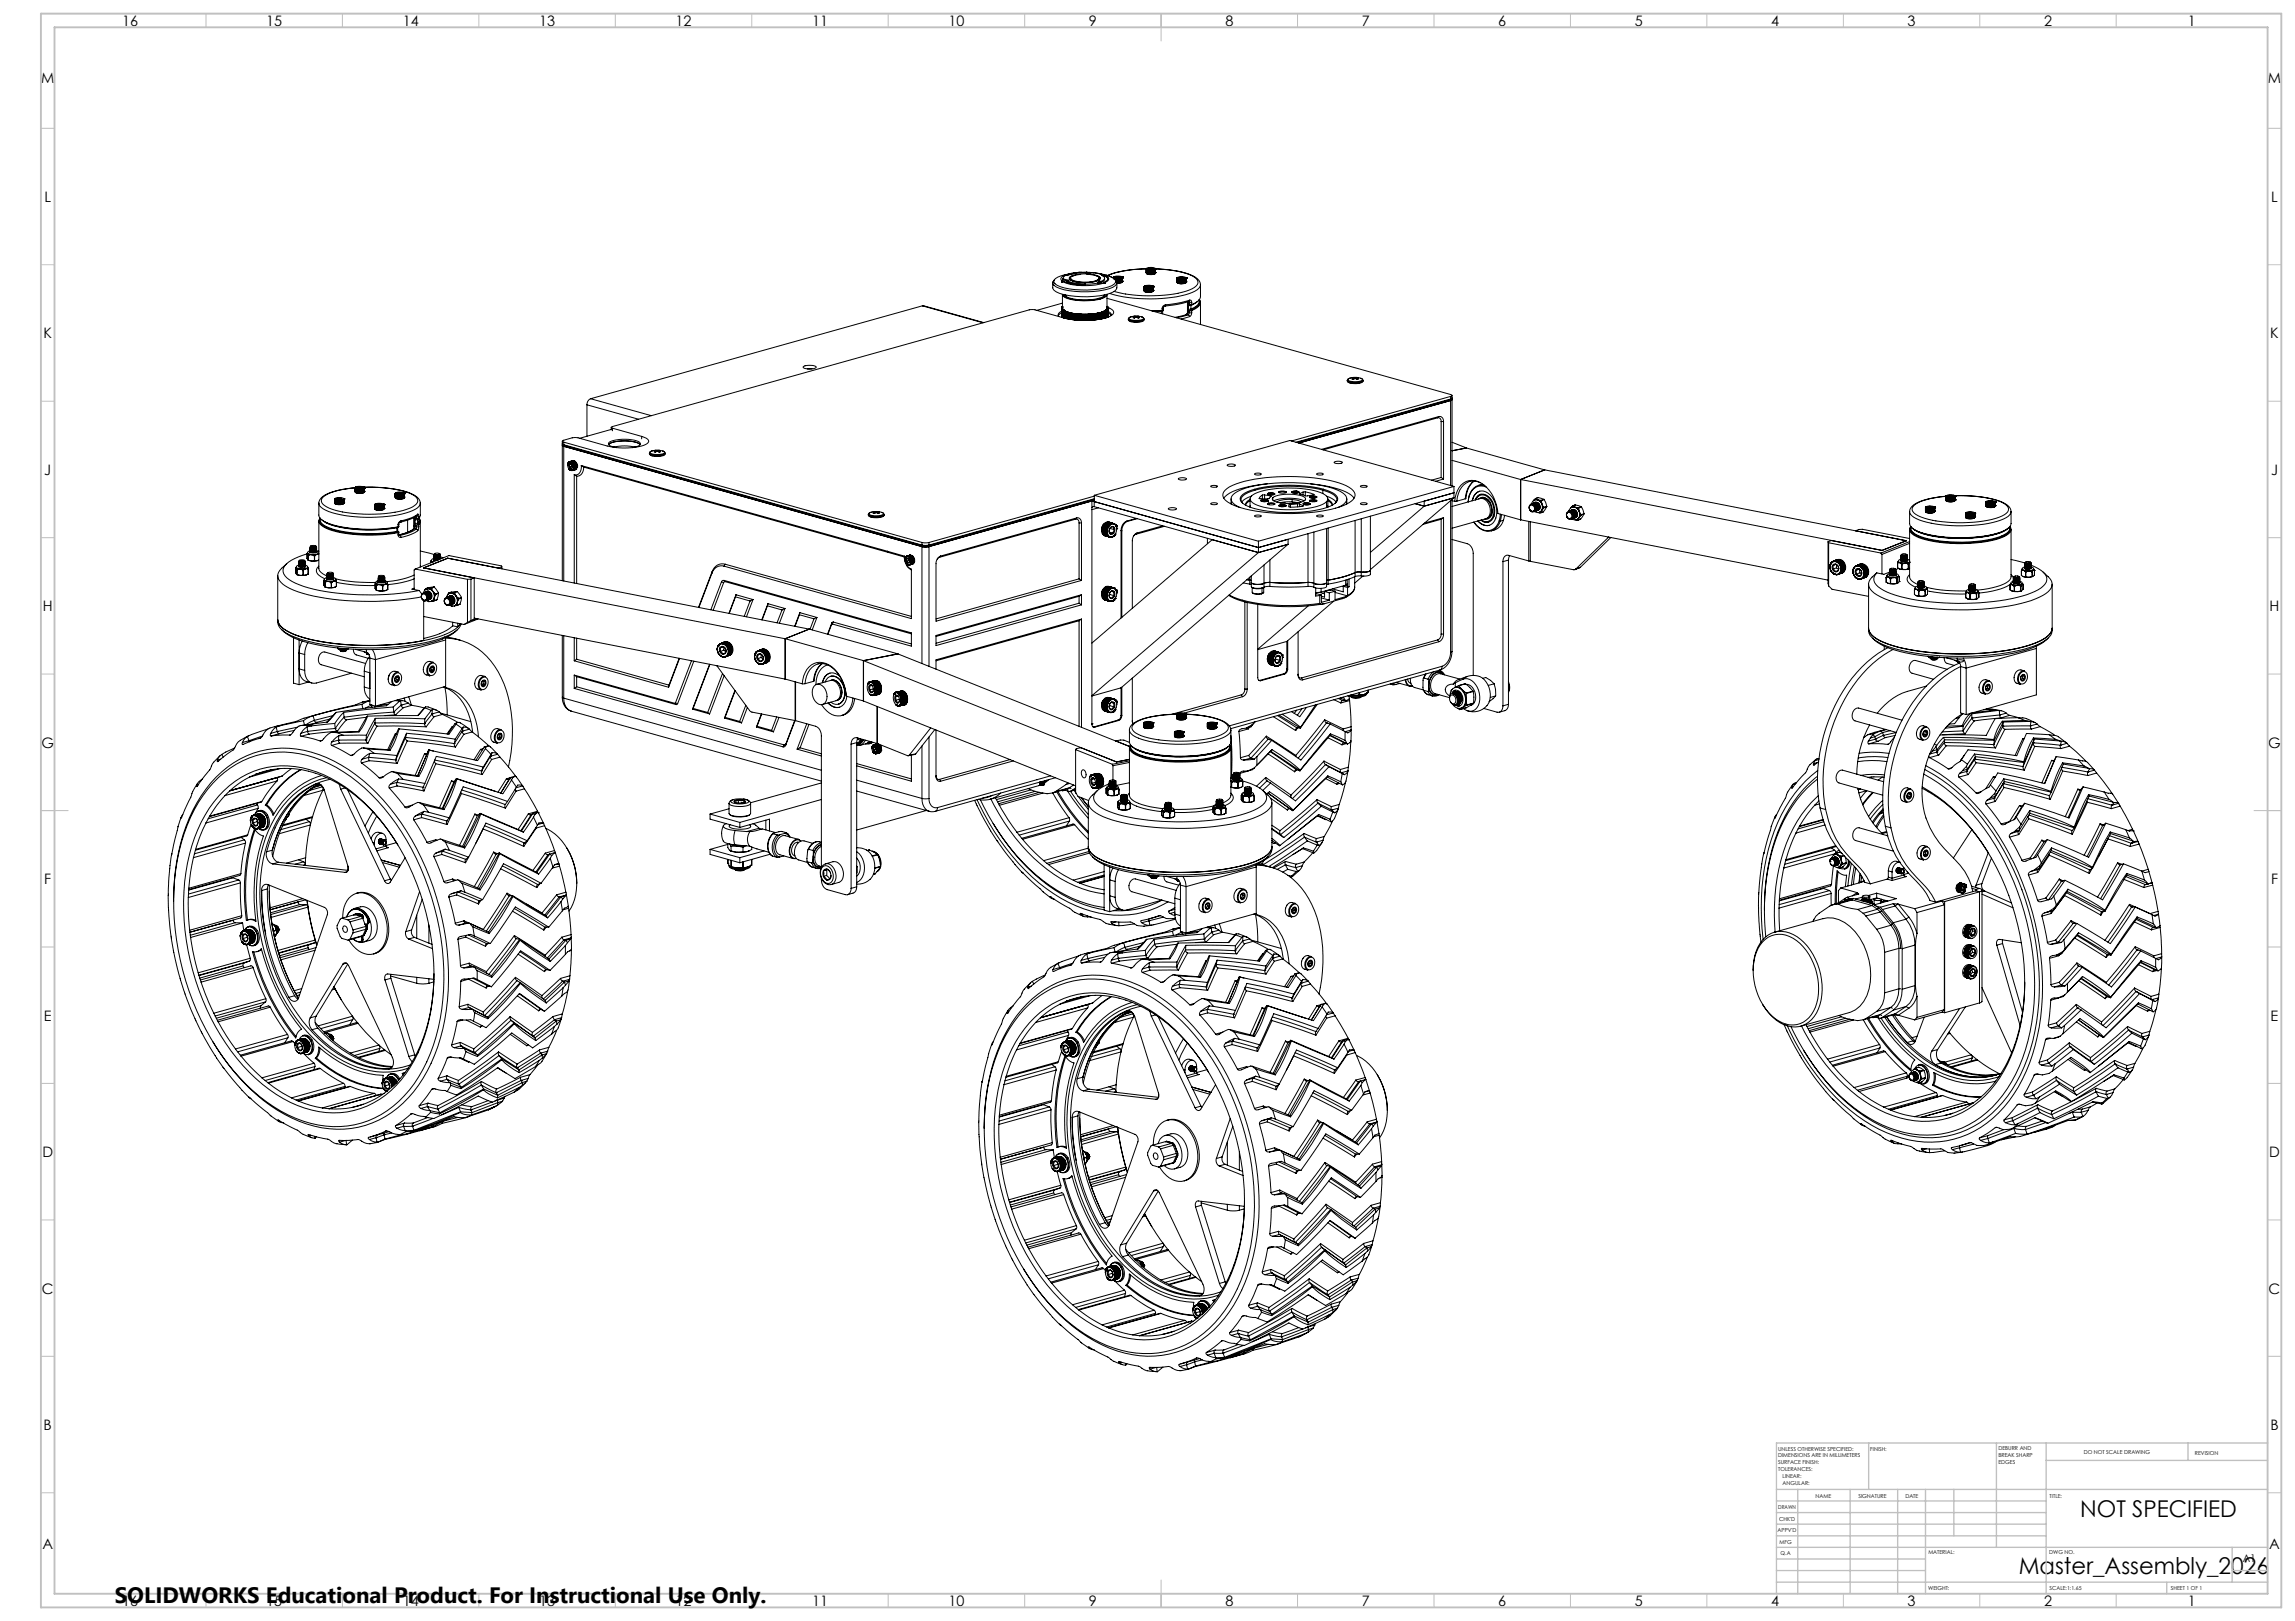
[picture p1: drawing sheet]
<svg xmlns="http://www.w3.org/2000/svg" width="841mm" height="594mm" viewBox="0 0 841 594" stroke-linecap="round" stroke-linejoin="round" font-family="sans-serif">
<defs><g id="words">
<g font-size="8.5">
<text x="762.3" y="555.8">NOT SPECIFIED</text>
<text x="739.8" y="576.7">Master_Assembly_2026</text>
</g>
<text font-size="8.2" x="42.1" y="587.3">SOLIDWORKS Educational Product. For Instructional Use Only.</text>
<g font-size="5.3">
<text x="44.8" y="9.5">16</text>
<text x="97.6" y="9.5">15</text>
<text x="147.6" y="9.5">14</text>
<text x="197.6" y="9.5">13</text>
<text x="247.6" y="9.5">12</text>
<text x="297.6" y="9.5">11</text>
<text x="347.6" y="9.5">10</text>
<text x="399" y="9.5">9</text>
<text x="449" y="9.5">8</text>
<text x="499" y="9.5">7</text>
<text x="549" y="9.5">6</text>
<text x="599" y="9.5">5</text>
<text x="649" y="9.5">4</text>
<text x="699" y="9.5">3</text>
<text x="749" y="9.5">2</text>
<text x="801.8" y="9.5">1</text>
<text x="15.1" y="30.5">M</text>
<text x="831.1" y="30.5">M</text>
<text x="16.3" y="74">L</text>
<text x="832.3" y="74">L</text>
<text x="15.9" y="124">K</text>
<text x="831.9" y="124">K</text>
<text x="16.2" y="174">J</text>
<text x="832.2" y="174">J</text>
<text x="15.7" y="224">H</text>
<text x="831.7" y="224">H</text>
<text x="15.2" y="274">G</text>
<text x="831.2" y="274">G</text>
<text x="16.2" y="324">F</text>
<text x="832.2" y="324">F</text>
<text x="16.1" y="374">E</text>
<text x="832.1" y="374">E</text>
<text x="15.5" y="424">D</text>
<text x="831.5" y="424">D</text>
<text x="15.4" y="474">C</text>
<text x="831.4" y="474">C</text>
<text x="16" y="524">B</text>
<text x="832" y="524">B</text>
<text x="15.5" y="567.5">A</text>
<text x="831.5" y="567.5">A</text>
<text x="44.8" y="588.5">16</text>
<text x="97.6" y="588.5">15</text>
<text x="147.6" y="588.5">14</text>
<text x="197.6" y="588.5">13</text>
<text x="247.6" y="588.5">12</text>
<text x="297.6" y="588.5">11</text>
<text x="347.6" y="588.5">10</text>
<text x="399" y="588.5">9</text>
<text x="449" y="588.5">8</text>
<text x="499" y="588.5">7</text>
<text x="549" y="588.5">6</text>
<text x="599" y="588.5">5</text>
<text x="649" y="588.5">4</text>
<text x="699" y="588.5">3</text>
<text x="749" y="588.5">2</text>
<text x="801.8" y="588.5">1</text>
</g>
<text font-size="3.9" x="821.9" y="572.5">A1</text>
<g font-size="2">
<text x="651.6" y="531.6">UNLESS OTHERWISE SPECIFIED:</text>
<text x="685.4" y="531.6">FINISH:</text>
<text x="732.3" y="531.5">DEBURR AND</text>
<text x="732.3" y="534">BREAK SHARP</text>
<text x="763.6" y="533">DO NOT SCALE DRAWING</text>
<text x="804.3" y="533.2">REVISION</text>
<text x="651.6" y="534.1">DIMENSIONS ARE IN MILLIMETERS</text>
<text x="651.6" y="536.6">SURFACE FINISH:</text>
<text x="651.6" y="539.1">TOLERANCES:</text>
<text x="732.3" y="536.5">EDGES</text>
<text x="653.2" y="541.6">LINEAR:</text>
<text x="653.2" y="544.1">ANGULAR:</text>
<text x="665.3" y="549">NAME</text>
<text x="681" y="548.9">SIGNATURE</text>
<text x="698.2" y="548.9">DATE</text>
<text x="751.1" y="548.9">TITLE:</text>
<text x="651.6" y="553.1">DRAWN</text>
<text x="651.9" y="557.3">CHK'D</text>
<text x="651.4" y="561.4">APPV'D</text>
<text x="652.1" y="565.8">MFG</text>
<text x="652.5" y="570">Q.A</text>
<text x="706.6" y="569.5">MATERIAL:</text>
<text x="751" y="569.5">DWG NO.</text>
<text x="706.6" y="582.5">WEIGHT:</text>
<text x="751.1" y="582.6">SCALE:1:1.65</text>
<text x="795.5" y="582.6">SHEET 1 OF 1</text>
</g>
</g></defs>
<g fill="none" stroke="#000" stroke-width=".37">
<path d="M395.7 99.8l-2.6 .3M396.3 99.8l-2.7 .2M398.1 99.9a15.5 15.5 0 0 0-7 1.1l-.5-.1M398.1 99.9v.2M398.1 100h.1M398.2 99.7l-3.9 .2-4.2 1.1 .5-.1M398.2 99.7l.1 .1M398.2 99.7v.3M398.3 99.8h.2M398.3 99.8l-.1 .2M398.5 99.8l2.3 .1h-.2M398.5 99.8l1.1 .2"/>
<path d="M400 99.9l2.8 .3M400.6 99.9l3.7 .9M400.6 99.9l-2.6 .2 .1-.2M420.1 98.5h.1M420.1 98.6h.1M420.1 99.8v.1M420.1 98.5a38.5 38.5 0 0 0-14.3 2.5M420.1 98.4h.1M420.1 98.5v.1M420.1 99.9h.1M420.1 98.5a37.9 37.9 0 0 0-14.2 2.5M420.1 98.4v1.7"/>
<path d="M420.1 99.9l.1 .1M420.1 98.6l.1 1.4M420.1 98.6l.1 .1M420.2 98.7h.1M420.2 98.6h.1M420.2 100h.1M420.2 98.4h-.1M420.2 98.7l.1 1.4M420.2 98.3a2.96 2.96 0 0 1 3.1 .2 3.4 3.4 0 0 1-3.1 0zM420.2 98.3l-.1 .3M420.3 98.7h.1M420.3 98.7l.1 .1"/>
<path d="M420.3 98.8h.1M420.3 98.7v1.4M420.4 98.8h.1M420.4 98.8v1.3M420.5 98.8h.1M420.5 98.8v1.3M420.5 98.8l.1 1.4M420.6 98.8h.1M420.6 98.9h.1M420.7 98.8l-.1 .1M420.7 98.8h.1M420.7 98.9h.1"/>
<path d="M420.7 98.8v1.4M420.8 98.9v1.3M420.8 98.9h-.1M420.8 98.9h.1M420.8 98.3a1.44 1.44 0 0 1 1.8 .2 1.48 1.48 0 0 1-1.8-.2zM420.9 98.9h.1M420.9 98.9v1.4M421 98.9h.1M421.1 98.9h.1M421.1 98.9l-.1 1.4M421.1 98.9v1.4M421.2 99h.1"/>
<path d="M421.2 98.3l-.3 .2M421.2 98.3v.4M421.2 98.9v1.4M421.3 98.9v.1M421.4 98.9h.1M421.4 99h.1M421.4 98.9l-.1 1.4M421.4 98.9v1.4M421.4 98.9v.1M421.5 99h.1M421.5 98.9v1.4M421.6 98.9h.1"/>
<path d="M421.6 98.9l-.1 .1M421.6 99h.1M421.6 98.9v1.4M421.7 98.9h.1M421.7 98.9v1.4M421.7 98.9v.1M421.8 98.9v1.4M421.8 99h.1M421.9 98.9h.1M421.9 98.9v1.4M421.9 98.9l-.1 .1M422 99h.1"/>
<path d="M422 98.9h.1M422.1 98.9v1.4M422.1 98.9v.1M422.1 98.3h-.9M422.1 98.3l.5 .3M422.1 98.3v.4M422.1 99h.1M422.1 98.9h.1M422.2 98.9v1.4M422.2 99h.1M422.3 98.9h.1M422.3 98.9v1.4"/>
<path d="M422.4 98.9h.1M422.4 98.9v1.4M422.4 98.9l-.2 .1M422.5 98.9h.1M422.5 98.9v1.4M422.6 98.9h-.1M422.6 98.9v1.3M422.6 98.9h.1M422.7 98.9h.1M422.7 98.9v1.3M422.8 98.8h.1M422.8 98.8v1.4"/>
<path d="M422.8 98.8v.1M422.8 98.9h.1M422.9 98.8h.1M422.9 98.8l-.1 1.4M423 98.8h.1M423 98.8l-.1 1.3M423.1 98.8h.1M423.1 98.8v1.3M423.2 98.7h.1M423.2 98.7l-.1 1.4M423.2 98.7l-.1 .1M423.2 98.7v1.3"/>
<path d="M423.2 98.3l.1 .1M423.3 98.7h.1M423.3 98.4h.1M423.3 100h.1M423.3 98.5a31.9 31.9 0 0 1 14.4 3.1 2.01 2.01 0 0 1 1.3 1.8 2.01 2.01 0 0 1-1.3 1.9 31.7 31.7 0 0 1-14.8 3.1 47 47 0 0 1-14.6-1.6M423.3 98.6h.1M423.3 98.4l.1 .2M423.4 98.5h.1M423.4 98.5v.1M423.4 98.6h-.1M423.4 98.6h.1M423.4 98.4l-.1 1.6"/>
<path d="M423.4 99.9l-.1 .1M423.4 99.9h.1M423.4 98.5v1.6a3.2 3.2 0 0 1-3.3 0M423.5 98.5a32.7 32.7 0 0 1 14.6 3.1 3.3 3.3 0 0 1 1.8 2.7M338 112.1l22.5 6.1M338 112.1l-121.6 34M338 112.1l22.2 6.2M385.8 105.5a2.66 2.66 0 0 0 2.5 2 33 33 0 0 0 19.5-.4l.9-.6 .5-1M386 103l-.2 .6a2.57 2.57 0 0 0 2.5 2.1 33.4 33.4 0 0 0 19.5-.4l1.4-1.3v-.7M386.3 102.6l-.5 1v1.9M389 112.9h.1M389 112.9v3.1"/>
<path d="M389 113h.1M389 116.1h.1M389 116h.1M389 114l-.1 .1a1.29 1.29 0 0 0-.9 1.9M389 114.6l-1.2 1.1M389 112.7h.3M389 112.9l.3 .1h-.3M389 113l.3 .1h-.2M389.1 113.1h.1M389.1 112.7h-.1M389.1 112.6h.1M389.1 116.2h.1"/>
<path d="M389.1 112.6v3.7M389.1 113.1l.4 .3M389.1 113.2h.1M389.1 112.6h.2l-.2 .1M389.2 112.5h.1M389.1 103.4l.8-.3 2.5 .9 2.5 .4 2.8 .1v-.5M389.1 112.5v.1M389.1 113.3v3M389.1 113.3h.4l-.3 .1M389.2 113.4h.1M389.2 112.5l-.1 .1M389.2 113.4v2.9"/>
<path d="M389.2 113.4h.3M389.2 103l-.1 .4M389.3 112.4h.1M389.3 112.4v.1M389.3 113.5h.1M389.3 113.5h.3M389.3 112.9v.1a5 5 0 0 0 4 1.9 27 27 0 0 0 10-.4M389.3 112.7h.1M389.3 112.7l-.3 .1h.3M389.3 112.8l-.3 .1M389.3 112.4l-.1 .1M389.3 111.1l-9.4 2.6"/>
<path d="M389.4 113.6h.1M389.4 113.6v2.8M389.4 113.6h.3M389.5 107.9l.1 .4a16.7 16.7 0 0 0 11.4 1.5l2.2-.4a3.2 3.2 0 0 0 2.4-1.5M389.5 102.2v.4M389.5 102.6l-.4 .8M389.5 102.6l1.4 .3M389.5 102.2l-.3 .8M389.5 102.2h.1M389.5 113.4h.1M389.5 113.7h.1M389.5 113.7v2.7"/>
<path d="M389.5 113.7h.4M389.5 113.4l-.2 .1M389.6 103.3a24 24 0 0 0 14.6 .5M389.6 113.5h.1M389.6 113.5l-.2 .1M389.6 102.2l2.1 .5-.8 .1M389.7 113.8h.1M389.7 113.8v2.6M389.7 113.6h.1M389.7 113.8l.2 .1M389.7 113.6l-.2 .1M389.9 113.9h.1"/>
<path d="M389.9 113.7v.1M389.9 113.9v2.6M389.9 113.9l.1 .1M389.9 113.7l-.2 .1M390 116.6l-10.9-3.1h-1.7l-153.3 42.9-.1 .3 .4 .2M390 114h.1M390 114v2.6M390.1 114h.2M390.1 114v2.6M390.1 108.1a9.8 9.8 0 0 0 6.9 1.8 11.6 11.6 0 0 0 7.8-1.7M390.2 114.1h.1M390.2 114.1v2.5"/>
<path d="M390.3 108l.2 .5M390.3 114.1l.2 .1M390.3 114h.1M390.3 114l-.1 .1M390.5 114.2v2.5M390.6 100.9a1.23 1.23 0 0 0-1 1.3M390.6 114.1v.1M390.6 108.2v.4M390.6 100.6h-.1a6.2 6.2 0 0 0-4.3 2.2 2.41 2.41 0 0 0 2.4 2.3 31.9 31.9 0 0 0 18.9-.4l1.3-1.2v-.7a5 5 0 0 0-3.5-2M390.7 114.3h.1M390.7 114.3l.2 .1M390.8 114.2l-.1 2.5"/>
<path d="M390.8 114.2l-.1 .1M390.8 114.2h-.3M390.9 102.8a15.7 15.7 0 0 0 6.8 1.2M390.9 102.8v.4a15.7 15.7 0 0 0 6.8 1.2M390.9 114.4v2.4M391 114.3v2.5M391.2 114.5h.1M391.2 114.5l.3 .1M391.3 114.4h-.4M391.3 114.4l-.1 2.4M391.3 114.4l-.1 .1M391.5 114.6h.1"/>
<path d="M391.5 114.5v2.4M391.8 114.6h.1M391.8 114.5v2.4M391.8 114.5h.1M391.8 114.5l-.3 .1M391.9 114.5l-.1 .1M392 102.3v.1M392 102.3l.1 .2M392 102.3l.1 .1M392.1 101.5a13.7 13.7 0 0 1 10.9 0l.2 .4a3.2 3.2 0 0 1-3 1.5 13.6 13.6 0 0 1-8.2-1l-.2-.6zM392.1 114.6v.1M392.1 114.6v2.4"/>
<path d="M392.1 114.6h-.3M392.1 114.7v2.3M392.2 102.1h.1M392.3 100.3h-.3a4.8 4.8 0 0 0-3.2 1.6l.4 1.1M392.3 102.1h.1M392.3 102.1h-.2l.1 .3M392.3 102.1l.1 .4M392.4 102.5l2.5 .9 1.9 .1M392.4 114.7h-.3M392.4 114.7v.1M392.4 114.7v2.3M392.4 102.5l.9 .5"/>
<path d="M392.4 114.8h.1M392.4 114.8v2.2M392.4 100.2l-.1 .1M392.7 100.1l-.4 .1M392.7 114.8v2.3M392.7 114.8v.1M392.7 114.8h-.2M392.7 114.9h.1M393.1 114.8v2.4M393.1 114.8h.1M393.1 114.8l-.3 .1M393.1 114.9h.1"/>
<path d="M393.1 114.8v.1M393.4 114.9v2.3M393.4 114.9l.1 .1M393.4 114.9h-.3M393.5 115h.1M393.5 115v2.2M393.7 114.9v2.3M393.7 114.9h.1M393.7 114.9l-.2 .1M393.8 100.2l-3.1 .7M393.8 114.9v2.3M393.8 114.9v.1"/>
<path d="M393.8 115h.1M393.9 100.9l-1.3 .5-.7 .5M394.1 115l.1 2.3M394.1 115h-.3M394.1 115v2.3M394.2 115.1h.1M394.5 115h.1M394.5 115l-.3 .1M394.5 115v2.3M394.5 115l.1 .1M394.6 115.1h.1M394.8 115.1h.1"/>
<path d="M394.8 115.1h-.2M394.8 115.1v2.2M394.9 115.1h.1M394.9 115.1v2.2M395 115.1v2.2M395.2 115.1h.1M395.2 115.1h-.2M395.2 115.1v2.2M395.3 115.1l.1 .1M395.3 115.1v2.3M395.4 115.2h.1M395.4 115.2v2.2"/>
<path d="M395.6 115.1h.1M395.6 115.1l-.2 .1M395.6 115.1v2.3M395.7 115.1v.1M395.7 115.1v2.3M395.7 115.2h.1M395.7 115.2v2.2M396 115.1h.1M396 115.1l-.2 .1M396 115.1v2.3M396 100.6a4.6 4.6 0 0 0-4.1 1.5l.1 .2M396.1 115.1l.1 .1"/>
<path d="M396.1 115.1v2.3M396.2 115.2h.1M396.2 115.2v2.2M396.4 115.1l.1 .1M396.4 115.1l-.2 .1M396.4 115.1v2.3M396.5 115.2h.1M396.6 115.2h.1M396.6 115.2v2.2M396.8 115.2h.1M396.8 115.2h-.2M396.8 115.2v2.2"/>
<path d="M396.8 115.2h.2M397 115.2h.1M397 115.2v2.2M397.2 115.2h.1M397.2 115.2h-.2M397.2 115.2v2.2M397.3 115.2h.1M397.3 115.2v2.2M397.4 115.2h.1M397.4 115.2v2.2M397.5 115.2h.2M397.5 115.2h-.1"/>
<path d="M397.5 115.2v2.2M397.7 115.2h.1M397.7 115.2v2.2M397.8 115.2h.1M397.8 115.2v2.2M397.9 115.2h.1M397.9 115.2h-.1M397.9 115.2v2.2M398 115.2h.2M398 115.2v2.2M398.2 115.2h.1M398.2 100.5l3.7 .6a1.17 1.17 0 0 1 1.2 1"/>
<path d="M398.2 115.2v2.2M398.4 115.2h.1M398.4 115.2h-.1M398.4 115.2v2.2M398.4 115.2h.2M398.6 115.2h.1M398.6 115.2v2.2M398.7 115.1v2.3M398.7 115.1h.1M398.7 115.1l-.1 .1M398.8 115.1l.2 .1M399 115.2h.1"/>
<path d="M399 115.2v2.2M399.1 115.1h.1M399.1 115.1v.1M399.1 115.1v2.3M399.2 115.1l.3 .1M399.2 115.1v2.3M399.5 115.2v2.2M399.5 115.1h.1M399.5 115.1v.1M399.5 115.1v2.3M399.6 115.1l.2 .1M399.6 115.1v2.3"/>
<path d="M399.8 115.2h.1M399.8 115.2v2.1M399.9 115.1h.1M399.9 115.1l-.1 .1M399.9 115.1v2.2M400 115.1h.2M400 115.1v2.2M400.2 115.1v2.2M400.3 115l-.1 .1M400.3 115h.1M400.3 115v2.3M400.4 115l.2 .1"/>
<path d="M400.4 115v2.3M400.6 115.1h.1M400.6 115h.1M400.6 115v.1M400.6 115v2.3M400.7 115h.3M400.7 115v2.3M401 115h.1M401.1 115l-.1 2.3M401.1 115h.2M401.1 115v2.3M401.3 115h.1"/>
<path d="M401.4 114.9l-.1 2.3M401.4 114.9h.3M401.4 114.9v2.3M401.7 101.1l1.2 .6 .2 .4M401.7 114.9h.1M401.8 114.9l-.1 2.3M401.8 114.9h.3M401.8 114.9v2.3M402.1 114.9h.1M402.1 114.8v2.3M402.1 114.8h.3M402.1 114.8v.1"/>
<path d="M402.3 103.7l-2.6 .4-2-.1M402.3 103.7l1.9 .1M402.4 114.8v2.3M402.4 114.7v.1M402.4 114.7v2.4M402.4 114.7l.3 .1M402.6 101.9l.1 .2a7.6 7.6 0 0 1-5.8 1.3l-3.4-.5-1-.5-.1-.5M402.6 100.2l.2 .1M402.7 114.8h.1M402.7 114.6v2.4M402.7 114.6l.3 .1M402.7 114.6v.2"/>
<path d="M402.8 100.3h.4a4 4 0 0 1 3.1 1.7 1.76 1.76 0 0 1-1.6 1.6M402.8 102.1l-.6 .7-3.2 .7M402.8 102.1l-.6 .8-1 .3M402.8 100.2l2.5 .6M402.8 102.1h.1M402.8 103v.4M402.8 103l.7 .1M402.8 103l-.5 .7M402.8 101.9l.2 .5M402.8 103.4l-.3 .4M402.8 103.4l.7 .1M402.9 102.2l-.2 .4"/>
<path d="M403 114.7v2.3M403 114.6v2.4M403 114.6h.3M403 114.6v.1M403.3 114.5h.1M403.3 114.5l.1 .1M403.3 114.6h.1M403.3 114.5v2.4M403.3 114.5h.3M403.5 103.1v.4M403.6 114.5h.1M403.6 114.4v2.5"/>
<path d="M403.6 114.4h.3M403.6 114.4v.1M403.8 114.4h.1M403.9 114.3l.3 .1M403.9 114.3l-.1 .1M403.9 114.3v.1M403.9 114.4h.1M403.9 114.4v2.4M404.1 114.3h.1M404.2 114.3v.1M404.2 114.3v2.5M404.2 103.8h.9"/>
<path d="M404.3 100.8l-.6 .1a1.12 1.12 0 0 1 1.1 1.2 1.12 1.12 0 0 1-1.3 1M404.3 100.5l.2 .1M404.3 114.2l.1 .1M404.3 100.8l.5 .1M404.3 114.2h.3M404.3 114.2h.1M404.4 114.3v2.4M404.4 108.2v.4M404.4 114.3h-.2M404.5 103.5v.2l.6 .1M404.5 103.5l.2 .1M404.5 114l.1 .2"/>
<path d="M404.5 114l.3 .1M404.5 114v.1M404.6 114.2h.1M404.7 114.2l-.1 2.5M404.7 114h.4M404.7 114h.1M404.7 108l-.2 .5M404.7 103.6l.4 .2M404.8 101.9l-.1 .8-1.2 .8M404.8 101.1l.9 .6 .3 .6M404.8 100.9a1.35 1.35 0 0 1 1.1 1.5l-1.4 1.1M404.8 100.9v.2"/>
<path d="M404.8 101.1l-.6 .1M404.8 114.1h.1M404.8 114.1v2.5M404.9 114v2.6M404.9 113.9h.2M404.9 113.9h.1M404.9 113.9h.3M405 113.8l.2 .1M405.1 113.9v.1M405.1 113.8h.1M405.1 114v2.6M405.1 113.8h.3"/>
<path d="M405.2 113.7h.1M405.2 113.7h.3M405.2 113.7l.2 .1M405.2 113.9h.1M405.2 113.9v2.6M405.3 100.8a5 5 0 0 1 4 2.8v1.9M405.3 113.6l.2 .1M405.3 113.6h.1M405.4 113.8h.1M405.4 113.8v2.6M405.4 113.5h.3M405.5 113.7v2.7"/>
<path d="M405.6 113.7v2.7M405.6 113.2v.1M405.6 113.3h.2M405.7 112.7h.1M405.7 113.1h.1M405.7 113.5v.1M405.7 109.3l126.3 35.4 .1 .3-.5 .3M405.7 113.5v2.8M405.7 112.3h.1M405.7 112.4h.1M405.7 112.5h.2M405.7 112.7h.2"/>
<path d="M405.7 113.1l.2 .1M405.7 113h.1M405.7 113l.2 .1M405.7 112.3v.1M405.8 113.4h.1M405.8 113.4v2.9M405.8 113.4l-.4 .1M405.8 112.4h.1M405.8 112.4l.1 .2M405.8 113.3h.1M405.8 113.3v3M405.8 113.3l-.4 .2"/>
<path d="M405.9 112.5h.1M405.9 112.5l-.2 .1h.2M405.9 112.6h.1M405.9 113.2h.1M405.9 113.2h-.3M405.9 112.7h.1M405.9 113.1h.1M405.9 116.2h.1M405.9 114a1.63 1.63 0 0 1 1.3 1.6l-1.3-1M405.9 112.6l.9 .4a1.43 1.43 0 0 1 1.1 2.1 13.4 13.4 0 0 1-8.1 2.3h-4.5l-5.3-.8M405.9 112.6v3.7M405.9 112.6l-.2 .1"/>
<path d="M405.9 112.7l-.2 .1h.3M405.9 113.1h-.2M406 113l-.3-.1v-5a3.7 3.7 0 0 1-3.5 1.9 21.8 21.8 0 0 1-12.3-1l-.6-.9 .1 5.3h-.3M406 112.8l-.3 .1a1.74 1.74 0 0 1-1.6 1.3l-.8 .3M406 112.8h.1M406 113h.1M406 116.1h.1M406 115.9h.1M406 113h-.3M408 101.7h.1M408 101.7v.1M408 101.6h.1"/>
<path d="M408 101.6l.1 .2M408.1 101.8h.1M408.1 101.7h.1M408.1 101.6h.1M408.1 101.7l-.1 .1M408.1 101.5v.1M408.1 101.8v.3M408.1 101.5a3.3 3.3 0 0 1 3.1 .1 2.85 2.85 0 0 1-3.1-.1zM408.1 101.9h.1M408.2 101.5l-.2 .2M408.2 101.8v.1M408.2 101.8l.1 .4"/>
<path d="M408.2 101.8l-.1 .1M408.3 101.9h.1M408.3 101.9h-.1M408.3 101.9v.4M408.4 102h.1M408.4 101.9v.5M408.4 101.9h.1M408.5 102h.1M408.5 102h-.1M408.5 102v.4M408.7 101.6l.1-.1a1.57 1.57 0 0 1 1.8 .2h-1.8M408.9 102.1h.1"/>
<path d="M409 102.1l.1 1.3v-1.3M409 102.1v1.1M409 102.1h.1M409.1 102.1h.1M409.2 102.1h.1M409.2 102.1l.1 1.3M409.2 103.4l.1 .1M409.3 102.1v1.4M409.3 103.4h.1M409.3 102.1h-.1M409.3 102.1h.1M409.4 103.5h.1"/>
<path d="M409.4 102.1h.1M409.4 103.4h.1M409.4 102.1v1.3M409.4 103.4v.1M409.5 102.2h.1M409.5 102.1v1.4M409.5 103.5h.1M409.5 102.1h.1M409.5 102.1v.1M409.6 101.4l-.7 .2v.2M409.6 101.4l.8 .1M409.6 101.4v.4"/>
<path d="M409.6 102.2h.1M409.6 103.5h.1M409.6 102.1v1.4M409.6 103.5h.2M409.7 102.1h.1M409.7 102.1v1.4M409.7 102.1l-.1 .1M409.8 102.2h.1M409.8 103.5h.1M409.8 102.1h.1M409.8 103.4h.1M409.8 102.1v1.4"/>
<path d="M409.8 103.4v.1M409.9 102.1v1.3M409.9 103.4v.1M410 102.1h.1M410 103.4h.1M410 102.1l-.1 1.4M410 102.1h-.1M410 103.4l-.1 .1M410 102.1v1.3M410 103.4h.3M410.1 102.1h.1M410.1 103.4l-.2 .1"/>
<path d="M410.1 103.4h.1M410.1 102.1v1.3M410.2 102.1h.1M410.2 103.4h.1M410.3 102.1h.1M410.2 102.1v1.3M410.4 102.1v1.3M410.4 102.1h.1M410.4 103.4h.1M410.4 101.5l.1 .3zM410.5 102.1h.1M410.5 103.4h-.1"/>
<path d="M410.5 103.4h.1M410.5 102.1v1.3M410.6 103.4h.1M410.6 102.1h.1M410.6 102h.1M410.6 102v1.4M410.7 102v.1M410.7 102.1h.1M410.7 103.3h.1M410.7 102v1.4M410.8 102h.1M410.8 102h-.1"/>
<path d="M410.8 102v1.3M410.8 103.3l-.1 .1M410.8 103.3l-.2 .1M410.9 101.9h.1M410.9 103.3h-.1M410.9 101.9l-.1 1.4M410.9 101.9l.1 .1M411 103.3h.1M411 101.9v1.4M411 101.9h.1M411 101.9l-.1 .1M411 103.3h-.1"/>
<path d="M411.1 103.2h.1M411.1 101.9h.1M411.1 101.9v1.4M411.2 101.8h.1M411.2 101.9h.1M411.2 103.2h-.1M411.2 101.8l-.1 1.4M411.2 101.5l.1 .2M411.2 103.2l-.1 .1M411.2 101.5h.1M411.2 103.1v.1M411.2 103.1h.1"/>
<path d="M411.2 101.8l-.1 .1M411.3 101.6h.1M411.3 101.7v.1M411.3 101.8h.1M411.3 103.1h.1M411.3 103.4l-2 .4M411.3 101.7l-.1 1.4M411.3 103.1l-.1 .1M411.3 101.7h.1M411.3 101.6l-.1 1.8-1.9 .3M411.3 103h.1M411.3 101.6v.1"/>
<path d="M411.3 103v.1M413.5 117.1a2.94 2.94 0 0 0 3.3 1l1.3-.2a.97 .97 0 0 0 1.1-.8M413.5 116.9a5.5 5.5 0 0 0 5.6 .3l.1-.3M413.5 117.1a5.7 5.7 0 0 0 5.7 0M413.5 116.9v.2M413.8 116.4a5.8 5.8 0 0 1 5.2 .1l.1 .2a5.7 5.7 0 0 1-5.4 .1zM414.7 116.1h-.1a.97 .97 0 0 0-1.1 .8M415.6 116.2l-.4 .2 .4 .2M415.6 115.9h.4M415.6 115.9l-.4 .1h.4M415.6 116v.2M415.6 115.9v.1"/>
<path d="M415.6 116.2l.1 .3M415.7 116.1l.1 .3M416 116.3l-.4 .3M416 116.3h.7M416 115.9h.7M416 115.9v.4M416.7 115.9v.4M417 116.1l-.1 .3M417.1 116.2l.4 .2-.8-.1M417.1 116v.2M417.1 115.9l.4 .1h-.4M417.1 115.9h-.4"/>
<path d="M417.1 115.9v.1M417.1 116.2v.3M418.4 116.1l.8 .8M419.2 105.1h.1M419.2 105.1v1.5l1.2 .5M419.2 106.4h.1M419.2 116.9v.2M419.3 105.1h.1M419.3 105v.1M419.3 105h.1M419.3 104.9v.1M419.3 106.5h.1"/>
<path d="M419.3 104.9h.1M419.3 106.8l1.1 .3M419.3 104.9v1.6M419.3 105.2h.1M419.3 104.9l-.1 .2M419.3 106.5l.2 .1M419.4 104.9a3.1 3.1 0 0 1 3.1 .1 3.2 3.2 0 0 1-3.2 0zM419.4 105.2v.1M419.4 105.2h.1M419.4 106.6h.1M419.4 106.5h.1M419.4 105.2h-.1"/>
<path d="M419.4 105.2v1.4M419.4 104.8l-.1 .1M419.5 105.2h.1M419.5 106.6h.1M419.5 105.2v1.4M419.5 105.2l-.1 .1M419.5 106.6l.2 .1M419.5 105.3h.1M419.6 105.3h.1M419.6 106.6h.1M419.6 105.3v1.4M419.6 105.4h.1"/>
<path d="M419.6 106.7h.1M419.7 105.3h.1M419.7 106.7h.1M419.7 105.3l-.1 .1M419.7 105.4h.1M419.7 105.3v1.4M419.8 105.4h.1M419.8 106.7h.1M419.8 105.4l-.1 1.3M419.8 106.7h.2M419.9 105.4h.1M419.9 105.4h-.1"/>
<path d="M419.9 106.7h.1M419.9 105.4v1.3M419.9 106.7l.2 .1M420 105.4h.1M420 106.7l.1 .1M420 105.4h-.1M420 104.9a1.59 1.59 0 0 1 1.8 .2 1.44 1.44 0 0 1-1.8-.2zM420 105.4l.1 1.4M420.1 105.4v.1M420.1 106.8h.1M420.1 100.1h.1M420.1 105.4h.1"/>
<path d="M420.2 105.5h.1M420.2 106.8h.1M420.2 100.3a3.4 3.4 0 0 0 3.1 0M420.2 105.4v1.4M420.3 100h.1M420.2 105.4h.1M420.2 105.4v.1M420.3 100.1h.1M420.3 105.5h.1M420.3 105.4v1.4M420.3 106.8h.1M420.3 104.8l-.2 .3"/>
<path d="M420.3 104.8v.4M420.3 106.8h.5M420.4 105.5h.1M420.4 106.8h.1M420.4 100.1h.1M420.4 105.5v1.3M420.4 100.1l.2 .1M420.5 106.8h.1M420.5 100.1h.1M420.5 105.5h.1M420.5 100.1l.1 .1M420.5 105.5v1.3"/>
<path d="M420.6 105.5h.1M420.6 106.8h.1M420.6 100.2h.1M420.6 100.2l.4 .1M420.7 105.5h.1M420.7 106.8h.1M420.7 105.5h-.1M420.7 105.5v1.3M420.7 100.2h.1M420.8 106.8h.1M420.8 105.5h.1M420.8 105.5v1.3"/>
<path d="M420.8 100.2h.1M420.8 105.5l.1 1.3M420.9 105.5h.1M420.9 100.2l.1 .1M420.9 106.8h.1M420.9 100.2v.1M420.9 105.5v1.3M421 100.3h.1M421 105.5h.1M421 106.8h.1M421.1 100.3h.1M421.1 105.5h.1"/>
<path d="M421.1 106.8h.1M421.1 105.5h-.1M421.1 105.5l-.1 1.3M421.1 106.8h-.1M421.1 105.5v1.3M421.1 106.8h.3M421.2 106.8h.1M421.2 105.5h.1M421.2 104.8l.5 .3M421.2 104.8h-.9M421.2 100.3h.1M421.2 104.8v.4"/>
<path d="M421.2 105.5v1.3M421.3 100.3h.1M421.3 105.5h.1M421.3 106.8h.1M421.4 100.3h.1M421.4 105.5h.1M421.4 106.8h.1M421.4 105.5h-.1M421.4 105.5v1.3M421.5 106.8h.1M421.5 105.4h.1M421.5 100.3h.1"/>
<path d="M421.5 105.4l.1 .1M421.5 105.4v1.4M421.6 105.5h.1M421.6 106.8h-.1M421.6 105.4h.1M421.6 106.8h.1M421.6 100.3h.1M421.6 105.4v1.4M421.7 100.3h.1M421.7 105.4v.1M421.7 105.4v1.4M421.7 106.8h.1"/>
<path d="M421.7 100.3h.4M421.7 105.5h.1M421.8 105.4h.1M421.8 106.7l-.1 .1M421.8 105.4l-.1 1.4M421.8 106.7h.1M421.8 100.3h.2M421.9 105.4h.1M421.9 106.7h.1M421.9 105.4v1.3M422 105.4h.1M422 106.7h.1"/>
<path d="M422 100.3h.1M422 105.4l-.1 1.3M422.1 105.4h.1M422.1 106.7h-.1M422.1 106.7h.1M422.1 105.4l-.1 1.3M422.1 106.7h-.2M422.1 105.3v.1M422.1 100.3h.1M422.2 105.3h.1M422.2 106.7h-.1M422.2 106.6h.1"/>
<path d="M422.2 105.3l-.1 1.4M422.2 100.3h.1M422.2 106.6v.1M422.3 105.3l-.1 1.3M422.3 105.3h.1M422.3 106.6h.1M422.3 100.3h.1M422.3 105.3v1.3M422.3 106.6l-.2 .1M422.3 100.3h.2M422.4 105.2l-.1 .1M422.4 100.3h-.2"/>
<path d="M422.4 100.3h.1M422.4 105.2h.1M422.4 105.3h.1M422.4 106.6h-.1M422.4 106.5h.1M422.4 104.8l.2 .2M422.4 105.2v1.4M422.5 106.5h.1M422.5 106.5l-.2 .1M422.5 104.9h.1M422.5 105.2h.1M422.5 104.9v1.6"/>
<path d="M422.6 105h.1M422.5 105.1v.1M422.6 106.5h.1M422.5 106.8l-1 .3h-1.1M422.5 100.3h.1M422.5 104.9l.1 .1M422.6 105.1h.1M422.6 105.2h.1M422.6 105v.1M422.6 105l-.1 1.8-2.1 .3M422.6 106.4v.1M422.6 106.4h.1"/>
<path d="M422.6 100.2l-.1 .1M422.6 106.4l-.1 .1M422.7 100.2h.1M422.8 100.2h.1M422.8 100.2h-.2M422.9 100.1v.1M423 100.1h.1M423.1 100.1h-.1M423.1 100.1l-.2 .1M423.1 100.1h.1M423.2 100v.1M423.3 100l-.2 .1"/>
<path d="M425.6 114l-2.6 .2M425.6 114v.9M425.8 113.9h.1M425.8 113.9l-.2 .1M425.9 113.7l-3.8 .2M425.9 113.7h.2M425.9 113.7l-.1 .2M425.9 113v.7M425.9 113.9l-3.3 .1 3.2-.1M426 113.9h-.2M426 113.9l-.4 .1M426 113.9v1.1"/>
<path d="M426.1 113.7l-.1 .2M426.1 113.8l-.1 .1M426.2 113.7h-.1M426.2 113.7l-.1 .1M426.3 113.4l-.2 .4M426.3 112.8l-.4 .2M426.3 113.4l-.1 .3M426.3 112.8v.6M427 112.1l-.7 .7M427.1 111.7l-1 .5-.2 .8M427.1 111.7l-.1 .4M431.3 101.9h.1"/>
<path d="M431.3 103.3h.1M431.3 102h.1M431.3 101.8l.1 1.8 1.4 .4M431.4 102h.1M431.4 101.9h.1M431.4 103.4h.1M431.4 103.6l1.4 .4M431.4 101.8h.1M431.4 102v1.4M431.4 102.1h.1M431.4 101.7h.1M431.4 103.4l.2 .1"/>
<path d="M431.5 103.4l.1 .1M431.5 101.7l-.2 .2M431.5 102.1v1.3M431.5 102.1l.1 1.4M431.5 102.1h.1M431.5 103.4h.1M431.6 101.6a2.86 2.86 0 0 1 2.9 .3 3.1 3.1 0 0 1-3.1-.1zM431.6 103.5h.1M431.6 102.1v.1M431.6 102.2h.1M431.6 103.5h.3M431.7 102.2h.1"/>
<path d="M431.7 103.5h.1M431.7 102.2h-.1M431.7 102.2v1.3M431.8 102.2h.1M431.8 103.5h.1M431.8 102.2l-.1 1.3M431.8 103.5l.1 .1M431.9 102.2h.1M431.9 103.5v.1M431.9 102.3h.1M431.9 103.6h.1M431.9 102.2v1.4"/>
<path d="M431.9 103.6h.2M432 102.2v.1M432 103.6h.1M432 102.2l-.1 .1M432 102.2v1.4M432 102.3h.1M432 102.3l.1 1.3M432 103.6h.2M432 101.8l.8-.2 1.1 .1a1.38 1.38 0 0 1-1.9 .1zM432.1 102.3l.1 1.3M432.1 103.6h.1M432.1 102.3h-.1"/>
<path d="M432.2 102.3h.1M432.2 103.6h.1M432.3 102.3h.1M432.3 103.6h.1M432.3 102.3v1.3M432.3 101.7l-.1 .3M432.3 101.7v.3M432.4 102.3h.1M432.4 103.6h.1M432.4 102.3v1.3M432.5 102.3h.1M432.5 102.3l-.1 1.3"/>
<path d="M432.5 103.6h.1M432.5 102.3h-.1M432.5 102.4h.1M432.6 103.7h.1M432.6 102.3h.1M432.6 102.3v.1M432.6 102.3v1.4M432.7 102.4h.1M432.7 103.7h.1M432.7 102.3v1.4M432.8 102.3h.1M432.8 103.7h.1"/>
<path d="M432.8 102.3l-.1 .1M432.8 102.3v1.4M432.8 102.4h.1M432.9 103.7h.1M432.9 102.3h.1M432.9 102.3v.1M433 102.4h.1M433 103.7h.1M433 102.3v1.4M433 102.3h.1M433 102.3v.1M433.1 102.4h.1"/>
<path d="M433.1 103.7h.1M433.1 101.6l.7 .2-.1 .3M433.1 101.6l-.8 .1M433.1 101.6v.5M433.1 102.3v1.4M433.1 103.7h.2M433.1 103.7h.3M433.2 102.3h.1M433.2 102.3l-.1 .1M433.2 102.3v1.4M433.2 102.3l.1 .1M433.3 102.4h.1"/>
<path d="M433.3 103.7h.1M433.3 102.3h.1M433.3 102.3v1.4M433.4 102.4h.1M433.5 102.3l-.1 1.4M433.5 102.3h.1M433.5 102.3v1.3M433.5 103.6l-.1 .1M433.5 103.6h.2M433.6 102.3h.1M433.6 103.6l-.2 .1M433.6 103.6h.1"/>
<path d="M433.6 102.3v1.3M433.7 102.3h.1M433.7 103.6h.1M433.7 102.3v1.3M433.8 102.3h.1M433.8 102.3v1.3M433.8 103.6h.1M433.8 103.6h-.1M433.9 103.6h.1M433.9 102.3h.1M434 103.6h.1M434 102.2v1.4"/>
<path d="M434.1 102.2h.1M434.1 102.3h.1M434.1 103.6h-.1M434.1 103.6h.1M434.1 102.2l-.1 1.4M434.1 103.5v.1M434.2 102.2h.1M434.2 103.5l-.1 .1M434.2 103.5h.1M434.2 102.2l-.1 1.3M434.3 102.2h.1M434.3 103.5h.1"/>
<path d="M434.3 102.2l-.1 1.3M434.3 102.1h.1M434.4 102.2h.1M434.3 103.5h-.2M434.4 103.5h.1M434.4 102.1v.1M434.4 102.1l-.1 1.4M434.4 102.1h.1M434.4 103.4h.1M434.4 102.1h.2M434.4 102.1v1.4M434.5 102.1h.1"/>
<path d="M434.5 103.4h.1M434.6 101.7h.1M434.6 102h.1M434.6 102.1h.1M434.6 103.4h.1M434.6 102l-.1 1.4M434.6 103.4l-.2 .1M434.6 101.7l.1 .2M434.6 101.8h.1M434.6 101.9h.1M434.6 103.6l-1.8 .4M434.6 101.8v1.6"/>
<path d="M434.6 101.8v.1M434.6 103.3h.1M434.7 101.9h.1M434.7 101.9l-.1 1.7-1.8 .4M434.7 103.3h-.1M434.7 103.2v.1M434.7 103.2h.1M434.7 101.9l-.1 .1M434.8 115.2h.1M434.8 115.2h.2M434.8 115.2l-.3 .1M435 115.2l-4.4 1.1"/>
<path d="M435 115.2l.5 .2M435.2 114.3l-.4 .9M435.2 114.3l.1 .1M435.2 110.6v3.7M435.3 114.4l-.3 .8M435.3 114.4l.4 .2M435.4 111.9h1M435.4 113.3l.3 .8M435.4 113.3h1M435.4 111.9v1.4M435.5 115.4l-4.4 1M435.5 115.4l.4 .6"/>
<path d="M435.6 110.5l.1 .3M435.6 110.4l-4.3 1.2-4.3 .5M435.6 110.4h.1M435.7 110.8h1M435.7 111.3l.8 .4M435.7 111.3l-.3 .6M435.7 114.6l-.2 .8M435.7 114.6h1M435.7 111.3l.7 .5M435.7 110.8l-.4-.1v3.7M435.7 110.8v.5M435.7 114.1v.5"/>
<path d="M435.9 110l.6 .1 .2 .7M435.9 110l-3.9 1-4.9 .7M435.9 116l-3.1 .9M435.9 110l-.3 .4M436.4 111.8h.1M436.4 113.6l-.7 .5M436.4 113.6l.1 .2M436.4 113.3v.3M436.4 113.6h.1M436.4 113.6l.2 .2M436.4 111.8v.1M436.4 111.9v1.4"/>
<path d="M436.5 111.7h.1M436.5 113.8l-.8 .3M436.5 113.8h.1M436.5 111.7l-.1 .1M436.5 113.6l.2 .2M436.6 111.7l-.1 .1M436.7 114.6l-.1 .7-.7 .7M436.7 111.6l-.1 .1M436.7 113.8h-.1M436.7 111.6l-.1 .2M436.7 111.8h-.2M436.7 110.8v.8"/>
<path d="M436.7 113.8v.8M438.8 110.5l-2.4 1.4M439.5 109.8l.2 1.1a4.3 4.3 0 0 1-3.2 2.7M439.5 109.8v.9a4.1 4.1 0 0 1-3.1 2.6M439.5 109.8l.2 .6a3.7 3.7 0 0 1-3.3 3.2M439.5 109.8a1.98 1.98 0 0 1-.9 3l-1.9 1M439.9 104.3v4.4a3.9 3.9 0 0 1-3.2 2.9M439.9 104.3v.2a5.5 5.5 0 0 1-4.2 3.1 55 55 0 0 1-29 0M439.9 110.8v8.1M294.3 134.4a4.9 4.9 0 0 1 4.8 .2 5 5 0 0 1-4.8 0zM295.8 135.2h1.8M494.1 138.8a5.8 5.8 0 0 1 5.2 .2v.2a5.7 5.7 0 0 1-5.3 .1z"/>
<path d="M494.9 138.5l-1 .5-.2 .4M495.9 138.7l-.5 .2 .5 .1M495.9 138.4h.4M495.9 138.4l-.5 .1 .5 .2M495.9 138.4l-.1 .1M495.9 138.7v.3M496 138.6v.3M496.3 138.8l-.4 .2M496.3 138.8h.6M496.3 138.4h.6M496.3 138.4v.4M496.9 138.4v.4"/>
<path d="M497.2 138.6l-.1 .3M497.3 138.7l.5 .2-.9-.1M497.3 138.5v.2M497.3 138.4l.5 .1h-.5M497.3 138.4h-.4M497.3 138.4v.1M497.3 138.7v.3M498.6 138.6l.7 .4 .2 .4M499.5 139.6v.2a5.3 5.3 0 0 1-5.8-.1v-.1M499.5 139.4a5.4 5.4 0 0 1-5.8 0v.2a5.4 5.4 0 0 0 5.1 .5l.7-.5M499.5 139.4v.2M215.1 148.3v11.6"/>
<path d="M215.1 148.3l18.9 5.3M216.4 146.1a2.31 2.31 0 0 0-1.3 2.2M216.4 146.1l22.3 6.2M224 156.6v.9M224 157.4l-11.6 3.2M224.4 156.9l10.7 3M224.4 156.9v1M235.1 159.9l.9 .3a1.66 1.66 0 0 1 1.6 1.9 10.7 10.7 0 0 1-7.4 2h-2.8l-3.8-.4-12.5-3.4-1.4 .1-3.4 1-.2 .4 .5 .2M235.1 159.9v.9M526.8 153.1a1.11 1.11 0 0 1 1.3 1.4M526.8 153.1l-41.9 11.7M527.3 152.6a1.56 1.56 0 0 1 1.7 1.9"/>
<path d="M527.3 152.6l-43 12.1M527.3 152.6l-.5 .5M528.1 154.5v20.5M528.1 154.5h.9M529 154.5v21M531.6 145.3v32.6M531.6 145.3l-58.3 16.3M532.1 145.8l-.5 .4-56.7 15.9M532.1 146.4l-.5 .4-55.6 15.5M532.1 146.1l-.5 .3-56.3 15.8M532.1 144.9v33.2M130.1 178.7a25.9 25.9 0 0 0-11.8 3.3 2.45 2.45 0 0 0-1.5 2.3 2.45 2.45 0 0 0 1.6 2.2 41.9 41.9 0 0 0 21.7 2.9 28.6 28.6 0 0 0 12.9-3.3l.9-1.1 .1-.6"/>
<path d="M130.2 178.8a24 24 0 0 0-11.6 3.2 1.84 1.84 0 0 0 .3 3.2 32.3 32.3 0 0 0 16.4 3.2 38.9 38.9 0 0 0 15.9-2.6 2.73 2.73 0 0 0 1.8-2.7 6.3 6.3 0 0 0-4.5-2.9 51.2 51.2 0 0 0-15.2-1.7 44.4 44.4 0 0 1 17.7 2.5 4 4 0 0 1 3 3.3M130.2 178.8h.1M130.2 178.7h.1M130.2 178.7h-.1M130.2 178.6h.1M130.2 178.9h.1M130.2 178.6l-.1 1.7a3.2 3.2 0 0 0 3.4 0v-1.7M130.2 178.7v.2M130.2 178.6a3.5 3.5 0 0 1 3.2 0 2.79 2.79 0 0 1-3.2 0zM130.3 178.9h.1M130.2 178.6l-.1 .1M130.2 178.9l.2 .1"/>
<path d="M130.2 178.9l.1 1.3M130.3 178.9h-.1M130.3 178.5v.1M130.4 179h.1M130.4 178.9h.1M130.4 178.9v1.4M130.5 179h.1M130.5 179l-.1 1.3M130.6 179h.1M130.5 179v1.3M130.6 179v1.4M130.6 179h-.1"/>
<path d="M130.6 179.1h.1M130.7 179v.1M130.7 179v1.4M130.7 179.1h.1M130.8 179.1h.1M130.8 179.1v1.3M130.9 179.1h.1M130.9 178.6l.7-.2 1.2 .2a1.52 1.52 0 0 1-1.9 0zM130.9 179.1v1.3M131 179.1h.1M131 179.1v1.3M131.1 179.1h.1"/>
<path d="M131.1 179.1h-.1M131.1 179.1v1.4M131.1 179.1v.1M131.1 179.2h.1M131.2 179.1l-.1 .1M131.2 179.1h.1M131.2 178.5l-.2 .3M131.2 178.5v.4M131.2 179.1v1.4M131.3 179.1l.1 1.4M131.3 179.1l-.1 .1M131.3 179.1v1.4"/>
<path d="M131.4 179.2h.1M131.4 179.1l.1 1.4M131.4 179.1v.1M131.4 179.1v1.4M131.5 179.2h.1M131.6 179.2h.1M131.7 179.2v1.3M131.7 179.2h.1M131.7 179.2l.1 1.3M131.8 179.2v1.3M131.8 179.2h.1M131.9 179.2h.1"/>
<path d="M131.9 179.2v1.3M132 179.2h.1M132 179.2v1.3M132.1 178.5h-.9M132.1 178.5l.5 .3M132.1 178.5v.4M132.1 179.2h.1M132.2 179.2h-.1M132.2 179.1v1.4M132.2 179.1l.1 .1M132.3 179.2h.1M132.4 179.1l-.1 1.4"/>
<path d="M132.4 179.1v.1M132.4 179.1v1.4M132.5 179.1h.1M132.6 179.1h.1M132.6 179.1l-.1 1.4M132.7 179.1l-.1 1.3M132.8 179.1h-.1M132.8 179.1v1.3M132.8 179.1h.1M132.9 179.1h.1M132.9 179h.1M132.9 179v1.4"/>
<path d="M133 179v.1M133 179.1h.1M133.1 179l-.1 1.4M133.1 179h.1M133.1 179v1.3M133.2 179h.1M133.2 178.9v.1M133.2 178.9l.1 .1M133.2 178.9v1.4M133.3 178.9h.1M133.3 179h.1M133.3 178.9v1.4"/>
<path d="M133.3 178.5l.2 .2M133.4 178.8v.1M133.4 178.9h.1M133.4 178.6h.1M133.5 178.7h.1M133.4 178.8l-.1 1.4M133.4 178.6l.1 .1M133.5 178.6h.1M133.5 178.8h.1M133.5 178.7v.1M206.1 163.2l.5 .3 131.8 36.9 2-.1 60.6-17M206.1 162.6l.5 .4 131.8 36.8 2-.1 60.6-16.9"/>
<path d="M206.1 162.8l.5 .4 131.8 36.9 2-.2 60.6-16.9M206.1 161.7v51.1M206.6 162v50.9M206.6 162l131.3 36.8M208 170.5h.1M208 170.4h.1M208 170.3h.1M208 170.3v.2M208.1 170.2l-.1 .1M208.1 170.2h.1M208.1 170.1h.1M208.1 170.1v.1"/>
<path d="M208.1 170h.1M208.1 169.9v.1M208.1 169.9v.2M208.1 169.9h.1M208.2 169.7h.1M208.2 169.7v.1M208.2 169.6v.1M208.2 169.6h.1M208.3 169.6a1.16 1.16 0 0 1 1.3-.1 1.16 1.16 0 0 1 .6 1.2 1.11 1.11 0 0 1-.7 1.6 1.11 1.11 0 0 1-1.4-1.1zM208.3 169.5v.1M208.3 169.5h.1M208.4 169.5h.1"/>
<path d="M208.4 171.7h.1M208.4 169.4v.1M208.4 171.8h.1M208.4 171.7v.1M208.4 169.4h.1M208.5 171.8h.1M208.5 171.8v.1M208.5 169.3h.1M208.5 171.9h.1M208.5 169.3l-.2 .2M208.6 169.3h-.1M208.6 169.3h.1"/>
<path d="M208.6 172l.2 .2M208.6 172h.1M208.7 172v.1M208.7 169.2h.1M208.7 170a.88 .88 0 0 1 1.1 .6 .88 .88 0 0 1-.6 1.1l-.7-.7zM208.7 170.2v.9M208.7 170.2l.5-.2 .5 .3M208.7 172.1h.1M208.7 169.3h-.2M208.8 172.1v.1M208.8 172.1h.1M208.8 169.2h.1"/>
<path d="M208.8 169.2l-.2 .1M208.8 169.1h.1M208.9 172.2v.1M208.9 172.2h.1M208.9 169.2h.1M208.9 169.2h.3M208.9 169.1v.1M208.9 172.3h.1M209 169.1h.1M209 169.1l-.2 .1M209 172.3h.1M209 169.1v.1"/>
<path d="M209.1 169.1h.1M209.1 172.3l.1 .1M209.1 169.1l-.1 .1M209.1 169.2h.1M209.1 172.3h.1M209.1 172.3l.2 .1M209.2 169.2h.1M209.2 172.4h.1M209.3 169.2h.1M209.3 169.3h.1M209.3 172.4h.1M209.3 169.2h-.1"/>
<path d="M209.3 169.2v.1M209.3 172.4h.4M209.3 172.4h.2M209.3 170l-.6 .2M209.4 169.3h.1M209.4 172.4h.1M209.5 169.3h.1M209.5 169.4h.1M209.5 172.4h.1M209.5 169.3v.1M209.5 170.1v.7M209.5 170.8l.3 .4"/>
<path d="M209.5 170.8l-.8 .3M209.5 169.4h.2M209.6 169.4h.1M209.6 172.4h.1M209.6 172.4h-.1M209.7 169.4h.1M209.7 169.5h.1M209.7 172.4h.1M209.7 169.4v.1M209.8 168.9h.1M209.8 169.6h.1M209.8 172.3h.1"/>
<path d="M209.8 172.4h.1M209.8 169.5v.1M209.8 172.3l-.1 .1M209.8 169.7h.1M209.8 170.9l-.1 .5-.5 .2-.5-.5M209.8 168.9l-.9 .2M209.9 169.6l-.1 .1M209.9 168.9h-.1M209.9 169.7h.1M209.9 169.8h.1M209.9 172.3h.1M209.9 172.3h-.1"/>
<path d="M209.9 168.9a1.78 1.78 0 0 1 1.6 1.3 1.78 1.78 0 0 1-.7 1.9M209.9 168.9h.1M209.9 168.9l-1.1 .3M209.9 169.7l.1 .2M210 172.2h-.1M210 169.8h.1M210 169.8v.1M210 169.9h.1M210 172.2h.1M210 172.1l-.1 .2M210 172.2l-.2 .1M210 172.1h.1"/>
<path d="M210 168.9h.1M210 168.9l-.9 .2M210.1 169.9v.1M210.1 170v.1M210.1 172.1h.1M210.1 170h.1M210.1 172.1l-.1 .1M210.1 171.9h.1M210.1 172v.1M210.1 172h.1M210.1 170.1h.1M210.1 168.9l-.9 .3"/>
<path d="M210.1 170.1v.1M210.1 168.9h.1M210.1 170.2h.1M210.2 170.2v.1M210.2 171.9h.1M210.2 170.2h.1M210.2 170.4l.1 .1M210.2 171.8v.1M210.2 171.9h-.1M210.2 171.8h.1M210.2 170.3h.1M210.2 168.9l-.9 .3"/>
<path d="M210.3 170.3h.1M210.3 171.7l-.1 .1M210.3 171.8h.1M210.3 168.9v.1M210.3 169h.1M210.3 171.7h.1M210.3 170.3l-.1 .1M210.3 170.5h.1M210.3 168.9l-1.1 .3M210.3 170.5v.1M210.3 170.6h.1M210.3 170.7h.1"/>
<path d="M210.3 170.8v.1M210.3 170.9h.1M210.4 171.1h.1M210.4 171.2h.1M210.3 171.4h.1M210.3 171.5h.1M210.3 171.6h.1M210.3 171.6v.1M210.3 171.5l.1 .1M210.3 169l-.9 .3M210.4 170.7v.1M210.4 170.9v.1"/>
<path d="M210.4 171.4v.1M210.4 169h.1M210.4 170.6l-.1 .1M210.4 171.3h.1M210.4 169l-1.1 .3M210.4 171v.1M210.4 170.9h.1M210.4 171.3l-.1 .1M210.4 169l.1 .1M210.4 173.9v39.7M210.4 173.9l.9 .6M210.4 169l-.9 .3"/>
<path d="M210.5 169.1h.1M210.5 169.1l-.9 .3M210.5 169.1l-1 .3M210.6 169.1h.1M210.6 169.1l-1 .3M210.6 169.1l-.9 .3M210.6 169.2l.1 .1M210.6 172.1h.1M210.6 169.2h.1M210.7 169.3h.1M210.7 172.1h-.1M210.7 169.3l-1 .1"/>
<path d="M210.7 172.1h.1M210.7 169.3l-1 .2M210.8 172l-.1 .1M210.8 172l-.9 .3M210.8 169.4h.1M210.8 172.1l-1.1 .3M210.8 172l-1 .4M210.8 169.4l-.9 .2M210.8 169.3l-1 .3M210.8 172h.1M210.9 169.4h.1M210.9 169.4l-1.1 .3"/>
<path d="M210.9 169.5h.1M210.9 172l-1 .3M210.9 169.5l-1 .2M210.9 169.4l-1 .3M210.9 171.9v.1M211 171.9l-.1 .1M211 169.6v.1M211 169.6h.1M211 171.9h.1M211 171.9l-1 .3M211 169.6l-1 .3M211 169.7l-.9 .2"/>
<path d="M211 169.6l.1 .1M211.1 169.7v.1M211.1 169.8h.1M211.1 171.8l-1.1 .3M211.1 169.7l-1 .3M211.1 171.8h.1M211.1 169.9h.1M211.1 171.8l-1 .2M211.1 169.8l-1 .3M211.1 169.9l-1 .2M211.1 169.8l.1 .1M211.1 171.7v.1"/>
<path d="M211.1 169.9l-1 .3M211.1 169.8v.1M211.2 171.7l-.1 .1M211.2 170v.1M211.2 170h.1M211.2 171.6h.1M211.2 171.7l-1.1 .3M211.2 171.7l-1 .2M211.2 170l-1 .2M211.2 171.6v.1M211.2 171.6l-1 .3M211.2 171.5v.2"/>
<path d="M211.2 169.6l.4 1.2M211.2 171.5l-.9 .3M211.2 170.1l-.9 .2M211.2 170.1l.1 .1M211.2 170.1v.1M211.2 171.4v.1M211.2 171.5l-1 .3M211.2 170.1l-1 .3M211.2 170.2h.1M211.3 171.4l-.1 .1M211.3 170.2v.1M211.3 171.3v.1"/>
<path d="M211.3 171.4l-1 .3M211.3 170.2l-1 .3M211.3 170.3l-1 .3M211.3 170.3h.1M211.3 171.4h.1M211.3 171.3h.1M211.3 171.3l-1 .4M211.3 171.2v.1M211.3 170.3v.2M211.3 170.5v.1M211.3 171.1h.1M211.3 171.2h.1"/>
<path d="M211.3 170.5h.1M211.3 174.5v39.3M211.3 171.3l-1 .3M211.3 171.2l-1 .3M211.3 170.3l-1 .4M211.3 170.6l-1 .3M211.3 170.6h.1M211.3 171.1l-1 .3M211.3 171.1v.1M211.3 170.9v.2M211.3 170.8v.1M211.3 170.7v.1"/>
<path d="M211.3 170.7h.1M211.3 170.8h.1M211.3 171.1l-.9 .2M211.3 170.9l-.9 .3M211.3 170.8l-.9 .3M211.3 170.6l-.9 .3M211.3 170.5l-1 .3M211.3 170.7l-.9 .2M211.3 170.7l-.9 .4M211.3 171l-.9 .3M211.6 170.8h.1M213 170.6a2.47 2.47 0 0 1-2.6 3.3"/>
<path d="M213 170.6l112.2 31.4M213 170.6l.9 .6M213.9 171.2a2.81 2.81 0 0 1-2.6 3.3M213.9 171.2l111.7 31.3M223 162.9a12.1 12.1 0 0 1 9.3-1l1.5 .4 .8 .6M223.1 163a10.6 10.6 0 0 1 7.9-1.3l2.6 .6 1 .7M224.9 163.8a18.3 18.3 0 0 1 7.8 0M225.9 164l-2.4-.7-.5-.6a1.3 1.3 0 0 1 1.3-1.1 15.6 15.6 0 0 1 10 .4l.4 .7-.5 .6-2.5 .7M238 166.3a2.94 2.94 0 0 0 3.3 .9l1.3-.1a.97 .97 0 0 0 1.1-.8M238 166a5.5 5.5 0 0 0 5.6 .3l.1-.3M238 166.3a5.5 5.5 0 0 0 5.7 0M238 166v.3"/>
<path d="M238.3 165.5a5.8 5.8 0 0 1 5.2 .1l.1 .2a5.8 5.8 0 0 1-5.4 .1zM239.1 165.2a.97 .97 0 0 0-1.1 .8M240.1 165.3l-.4 .3 .8-.1M240.1 165l.4 .1M240.1 165l-.4 .1 .4 .1M240.1 165.2v.1M240.1 165v.2M240.1 165.3l.1 .4M240.2 165.2l.1 .4M240.5 165.5h.7M240.5 165.1h.7M240.5 165.1v.4"/>
<path d="M241.2 165.1v.4M241.5 165.2l-.1 .4M241.6 165.3l.4 .3-.8-.1M241.6 165.2v.1M241.6 165l.4 .1-.4 .1M241.6 165l-.4 .1M241.6 165v.2M241.6 165.3l-.1 .4M242.9 165.3l.8 .7M243.7 166v.3M431.9 175.3l2-.2 .9 .4a2.99 2.99 0 0 1-3 0zM443.7 178.1l1.2-.2 1.3 .3a2.46 2.46 0 0 1-2.6 0z"/>
<path d="M449 179.6a22 22 0 0 1 10.6-4 72.4 72.4 0 0 1 32.5 1.8l1.2 .6a4.4 4.4 0 0 1 3.3 3.6 6 6 0 0 1-4.2 3.6 68.9 68.9 0 0 1-30.3 2.4 28 28 0 0 1-13-4.2 2.35 2.35 0 0 1-.1-3.8zM449.8 170.3l2-.2 1 .4a3.1 3.1 0 0 1-3.1 0zM459.8 173.6a1.79 1.79 0 0 1 2.3 .2 1.84 1.84 0 0 1-2.3-.2zM464.4 177.3a34.1 34.1 0 0 0-14.7 4l-1.2 1.3M475.1 179.9l-.1 .4M480.3 177.3a33.1 33.1 0 0 1 14.9 4.2l1 1.1M482.5 173.6a1.76 1.76 0 0 1 2.4 .2 1.76 1.76 0 0 1-2.4-.2zM484.8 179.6l2.4 .9a3.9 3.9 0 0 1 2.7 2.6l-.6 1.3M484.8 179.6a51.1 51.1 0 0 0-27.4 .9 3.9 3.9 0 0 0-2.6 2.6l.6 1.3M484.8 179.6v1.3M485 179.3l-.2 .3M488.8 169.4a3.1 3.1 0 0 1 3.1 0 2.86 2.86 0 0 1-3.1 0z"/>
<path d="M498.6 178.1l1.2-.2 1.3 .3a2.46 2.46 0 0 1-2.6 0zM528.1 175l-3.5 1M528.1 175l.9 .5M529 175.5l-3 .9M532.1 168.7l25.1 7M532.1 162.1l5.3 2M532.8 178.3l-71.6 20M532.8 178.3v4.1M532.8 178.3l-60.1-16.9-71.7 20.1M537.4 164.1l-5.3 1.1 5.3-1 28.6 8M537.4 164.1v.1M538.9 176.3a5.4 5.4 0 0 1 3.6 .6"/>
<path d="M538.9 176.3a6.6 6.6 0 0 0-4.9 5.9l-.1 1.4M539.4 176.8l.8-.5a10.4 10.4 0 0 0-3.2 6.5h-.1a9.5 9.5 0 0 1 2.5-6zM542.3 180a3.6 3.6 0 0 0-2.5 2.7M543.3 177.4l-1.5 .5M544 177.9a4.6 4.6 0 0 0-5.6 3.5M544.2 178.1l.1 .1M544.7 178.5a4.4 4.4 0 0 0-6.3 3.1M557.2 175.7v14.8M566 172.2h.1M566.1 172.2l-8.9 3.5M566.1 172.2l132.4 25.9M116.8 184.4v4.3a4.6 4.6 0 0 0 3.7 3.2 55.3 55.3 0 0 0 25.4 1.1"/>
<path d="M116.8 190.9v17.3a4.1 4.1 0 0 0 3 2.9M117.8 190.4a17.9 17.9 0 0 0 8.9 3.1 61.2 61.2 0 0 0 19-.3M119.1 191.4a43.1 43.1 0 0 0 21 2.7l5.4-.7M122.7 182.8v.1M122.7 182.8h.1M122.7 184.2h.1M122.7 182.9h.1M122.7 184.2v.1M122.7 183h.1M122.7 182.7h.1M122.7 184.3h.1M122.7 184.6a3.5 3.5 0 0 0 3.1 0"/>
<path d="M122.7 182.7v.1M122.7 184.3l.2 .1M122.7 182.9l.1 1.4M122.8 183h.1M122.8 184.3h.1M122.8 182.9v.1M122.8 184.3v.1M122.8 183l.1 .1M122.8 184.4h.1M122.8 182.6l-.1 .3M122.8 183v1.4M122.9 182.6a2.82 2.82 0 0 1 3 .2 3.1 3.1 0 0 1-3.1-.1z"/>
<path d="M122.9 183h.1M122.9 184.4h.1M122.9 183.1h.1M122.9 183l.1 1.4M122.9 184.4l.2 .1M123 184.4h.1M123 183.1h.1M123 184.4l.1 .1M123 183.1v1.3M123.1 183.2h.1M123.1 184.5h.1M123.1 183.1v1.4"/>
<path d="M123.1 183.1l.1 .1M123.2 183.2h.1M123.2 184.5h.1M123.2 184.5l.3 .1M123.2 183.2v1.3M123.2 183.2l.1 1.3M123.3 183.2h.1M123.3 184.5h.1M123.4 184.5h.1M123.4 183.2h-.1M123.4 183.2h.1M123.4 182.7a1.65 1.65 0 0 1 1.9 .1l-1.1 .2z"/>
<path d="M123.4 183.2v1.3M123.4 184.5l.1 .1M123.5 183.2h.1M123.5 183.2h-.1M123.5 183.2v1.4M123.5 184.6h.1M123.5 183.2v.1M123.5 183.3h.1M123.6 183.2h.1M123.6 184.6h.1M123.6 183.2v1.4M123.6 183.3h.1"/>
<path d="M123.6 183.2l.1 1.4M123.7 184.6h.1M123.7 183.2l.1 1.4M123.7 183.2v.1M123.8 184.6h.1M123.9 183.3v1.3M123.9 183.3h-.1M123.9 184.6h.1M123.9 183.3h.1M124 184.6h.1M124 183.3h.1M124.1 184.6h.1"/>
<path d="M124.1 183.3l-.1 1.3M124.1 182.6l-.6 .3M124.1 182.6l.9 .1M124.1 182.6v.4M124.1 183.3l.1 1.3M124.1 183.3h.1M124.1 183.3v1.3M124.2 183.3h.1M124.2 184.6h.1M124.2 184.6h.2M124.3 183.3h.1M124.3 184.6h.1"/>
<path d="M124.3 184.6h-.1M124.3 183.3h-.1M124.4 183.3v1.3M124.4 183.3l.1 1.3M124.4 183.3h.1M124.4 184.6h.1M124.5 183.3h.1M124.5 184.6h-.1M124.5 184.6h.1M124.5 184.6h.2M124.5 184.6h.3M124.6 183.3h.1"/>
<path d="M124.6 184.6h.1M124.6 183.3h-.1M124.6 183.3v1.3M124.7 183.3h.1M124.7 184.6h.1M124.7 183.3v1.3M124.8 183.3h.1M124.8 183.3v1.3M124.8 184.6h.1M124.9 183.3h.1M124.9 184.6h.1M124.9 183.3l-.1 1.3"/>
<path d="M125 182.7l.2 .2M125 182.7v.2M125 183.2h.1M125 184.6h.1M125 183.2v.1M125 183.2v1.4M125 183.2l.1 .1M125.1 183.3h.1M125.1 184.6h-.1M125.1 183.2h.1M125.1 184.6h.1M125.1 183.2l-.1 1.4"/>
<path d="M125.2 184.6h.1M125.2 183.2h.1M125.2 183.2v1.4M125.2 184.5h.1M125.3 183.2h.1M125.3 184.5h.1M125.3 183.2v1.3M125.4 183.2h-.1M125.4 184.5h-.1M125.4 183.2h.1M125.4 184.5h.1M125.4 183.2v1.3"/>
<path d="M125.5 184.5h-.1M125.5 183.2h.1M125.6 183.1h.1M125.6 184.5h.1M125.6 183.1l-.1 1.4M125.6 183.1v1.4M125.6 183.1l-.1 .1M125.7 183.1h.1M125.7 184.4h.1M125.7 183h.1M125.7 183v1.4M125.8 183h.1"/>
<path d="M125.8 183v.1M125.8 184.4h.1M125.8 183v1.4M125.8 184.4l-.3 .1M125.8 182.6l.2 .2M125.9 183h.1M125.9 184.3h.1M125.9 182.7h.1M125.9 182.9h.1M125.9 182.7l.1 1.7a3.1 3.1 0 0 1-3.3 0v-1.7M125.9 184.6h-.1M125.9 184.3l-.1 .1"/>
<path d="M125.9 182.9v1.5M125.9 182.7v.1M125.9 184.2v.1M125.9 184.2h.1M126 182.8h.1M126 182.9h.1M126 184.2h.1M126 182.9l-.1 .1M126 184.1h.1M130.1 180.1h.1M130.2 180.1h.1M130.2 180.1v.1"/>
<path d="M130.2 180.2h.1M130.2 180.4a3.5 3.5 0 0 0 3.2 0M130.3 180.2h.1M130.3 180.2l.1 .1M130.4 180.3h.1M130.5 180.3h.1M130.5 180.3l.1 .1M130.6 180.3v.1M130.7 180.4h.1M130.8 180.4h.1M130.9 180.4h.1M131 180.4h.1"/>
<path d="M131 180.4l.1 .1M131 180.4l.2 .1M131.1 180.4h.1M131.1 180.4v.1M131.1 180.5h.1M131.2 180.5h.1M131.3 180.5h.1M131.4 180.5h.1M131.6 180.5h.1M131.7 180.5h.3M131.7 180.5h.1M131.8 180.5h.2"/>
<path d="M132 180.5h.1M132.1 180.5h-.1M132.1 180.5h.1M132.2 180.5h.1M132.3 180.5h-.1M132.3 180.5h.1M132.4 180.5h.1M132.5 180.4l-.1 .1M132.5 180.4v.1M132.5 180.4h.1M132.6 180.4h.1M132.7 180.4h.1"/>
<path d="M132.8 180.4h-.1M132.8 180.4h.1M132.9 180.4h.1M133 180.4h-.1M133 180.4h-.2M133.1 180.3l-.1 .1M133.1 180.3h.1M133.2 180.3h-.1M133.2 180.3h.1M133.3 180.3h-.1M133.3 180.2h.1M133.3 180.3h-.3"/>
<path d="M133.3 180.2v.1M133.4 180.2h-.1M133.4 180.2h.1M133.5 180.1l-.1 .1M133.5 180.1h.1M133.5 180.1h-.1M137.4 185h.1M137.4 184.9h.1M137.4 186.3h.1M137.4 184.9v.1M137.4 184.8h.1M137.4 186.3v.1"/>
<path d="M137.4 185l.1 .1M137.4 184.8v1.6M137.4 185.1h.1M137.4 184.8v.1M137.4 186.4h.1M137.4 186.6a3.3 3.3 0 0 0 3.2 0M137.4 186.4l.2 .1M137.5 185.1h.1M137.5 186.4v.1M137.5 185.1v1.4M137.5 186.4h.1M137.5 185.2h.1"/>
<path d="M137.5 186.5h.1M137.6 185.2h.1M137.6 185.1h.1M137.6 186.5h.1M137.6 185.1v1.4M137.6 184.6a2.57 2.57 0 0 1 2.9 .4 3.2 3.2 0 0 1-3-.2zM137.6 185.1l-.1 .1M137.7 185.2h.1M137.7 186.5h.1M137.7 185.2v1.3M137.8 185.2h.1M137.8 185.2v1.4"/>
<path d="M137.8 186.6h.1M137.8 186.6h.3M137.9 185.3h.1M137.9 185.2v1.4M137.9 186.6h.1M137.9 185.2l.1 .1M137.9 185.2l.1 1.4M137.9 185.2v.1M138 185.3h.1M138 186.6h.1M138.1 185.3h.1M138.1 185.3v1.3"/>
<path d="M138.1 186.6h.1M138.1 184.8a1.64 1.64 0 0 1 1.8 .1 1.64 1.64 0 0 1-1.8-.1zM138.2 185.3h.1M138.2 186.6h.1M138.2 185.3v1.3M138.3 186.6l.1 .1M138.3 186.6v.1M138.3 185.3h.1M138.3 185.3v1.4M138.3 185.3l.1 .1M138.3 186.7h.2M138.4 185.4h.1"/>
<path d="M138.4 186.7h.1M138.4 184.8l-.2 .2M138.4 184.8v.3M138.4 185.3v.1M138.4 185.3v1.4M138.5 185.3h.1M138.5 186.7h.1M138.5 185.3v.1M138.5 185.4h.1M138.5 185.3l.1 1.4M138.5 185.3v1.4M138.6 185.4h.1"/>
<path d="M138.6 186.7h.2M138.7 185.4h.1M138.7 186.7h.1M138.7 185.4h-.1M138.7 185.4v1.3M138.7 186.7h-.1M138.7 186.7h.4M138.8 185.4h.1M138.8 186.7h.1M138.9 185.4v1.3M138.9 185.4h.1M138.9 186.7h.2"/>
<path d="M139 185.4h.1M139 185.4v1.3M139 185.4h-.1M139.1 185.4h.1M139.1 186.7h.1M139.1 185.4l-.1 1.3M139.2 185.4h.1M139.2 186.7h.1M139.2 185.4v1.3M139.2 184.7l.6 .3M139.2 184.7l-.8 .1M139.2 184.7v.4"/>
<path d="M139.3 185.4h.1M139.3 186.7h.1M139.4 186.7h.1M139.4 185.4l-.1 1.3M139.5 185.3l-.1 .1M139.5 185.3v.1M139.5 186.7h.1M139.5 185.3v1.4M139.5 185.4h.1M139.5 186.7h-.1M139.6 185.3l.1 .1M139.6 185.3l-.1 1.4"/>
<path d="M139.6 185.3v1.4M139.6 186.7h.1M139.7 185.3h.1M139.7 186.7h.1M139.7 185.3v1.4M139.8 185.3h.1M139.8 186.6h.1M139.8 185.3v1.4M139.8 186.6v.1M139.9 185.3h.1M139.9 186.6l-.1 .1M139.9 186.6h.1"/>
<path d="M139.9 185.3v1.3M140 186.6h-.1M140 185.3h.1M140 186.6h.1M140.1 185.3l-.1 1.3M140.1 185.3h.1M140.2 186.6h.1M140.2 185.2v1.4M140.2 185.2h.1M140.2 185.2v.1M140.3 185.2h.1M140.2 185.3h.1"/>
<path d="M140.2 186.5h.1M140.2 186.6h-.2M140.3 185.2l-.1 1.4M140.3 186.5l-.1 .1M140.3 186.5h.1M140.4 185.2h-.1M140.4 185.2l-.1 1.3M140.4 185.2h.1M140.4 185.1h.1M140.4 186.5h-.1M140.4 186.5h.1M140.4 185.1v1.4"/>
<path d="M140.5 185.2h.1M140.5 186.5h-.1M140.5 185.1h.1M140.5 186.4h.1M140.5 186.4v.1M140.5 184.7l.2 .3M140.5 185.1v1.4M140.6 185h.1M140.6 185.1h-.1M140.6 184.8h.1M140.7 184.8h.1M140.6 186.4h-.1"/>
<path d="M140.6 186.4l-.2 .1M140.7 185h.1M140.7 185h-.1M140.7 185.1h.1M140.7 186.4h-.1M140.7 184.8v.1M140.7 184.8l-.1 1.6M140.7 184.9h.1M140.7 184.9v1.6a3.2 3.2 0 0 1-3.3 0v-1.6M140.7 186.3v.1M140.7 186.3h.1M140.7 186.3l-.1 .1"/>
<path d="M144.9 180.9h.1M144.9 180.8h.1M144.9 180.8v1.6a3.1 3.1 0 0 0 3.3 0v-1.6M144.9 182.1v.1M144.9 182.2h.1M144.9 182.1h.1M144.9 180.8v.1M144.9 180.7h.1M144.9 182.3h.1M144.9 182.5a3.5 3.5 0 0 0 3.2 0M144.9 180.7v.1M144.9 182.3h.2"/>
<path d="M145 181h.1M145 180.9h.1M145 182.3h.1M145 180.7v1.6M145 180.7a3.1 3.1 0 0 1 3.1 .1 3.2 3.2 0 0 1-3.1 0zM145 181v1.3M145 180.6v.1M145.1 181l.1 .1M145.1 181h.1M145.1 182.3h.1M145.1 182.4h.1M145.1 181h-.1"/>
<path d="M145.1 181v1.4M145.2 182.4h.1M145.2 181.1h.1M145.2 181.1v1.3M145.2 182.4l.3 .1M145.3 181.1h.1M145.3 181.1v1.3M145.3 181.1h-.1M145.3 182.5h.2M145.3 181.1v1.4M145.4 181.1h.1M145.5 181.2h.1"/>
<path d="M145.5 182.5h.1M145.5 194.7a53.3 53.3 0 0 1-24.6-1.2 4 4 0 0 1-3.6-3.6 2.12 2.12 0 0 0 1.4 2.9 43.2 43.2 0 0 0 21.7 2.8l5.4-.7M145.5 194.7l.3 .2M145.5 181.1v1.4M145.5 193.4v1.3M145.5 181.1l.1 .1M145.5 181.1v.1M145.6 181.2h.1M145.6 182.5h.1M145.6 181.2v1.3M145.6 193.2l-.1 .2M145.6 180.7a1.44 1.44 0 0 1 1.8 .1 1.4 1.4 0 0 1-1.8-.1z"/>
<path d="M145.7 181.2h.1M145.7 182.5h.1M145.7 181.2v1.4M145.7 182.6h.1M145.7 194.6l.2 .3M145.7 182.5l.1 .1M145.7 194.9a55.3 55.3 0 0 1-25-1.1 4.3 4.3 0 0 1-3.6-3.2l.1-.8a2.09 2.09 0 0 0 1.3 3.2 37.3 37.3 0 0 0 17.9 3.1l4-.2 5.5-.7M145.7 193.2h.1M145.7 194.9l.2 .3M145.7 193.2l-.2 .2M145.7 194.6l-.2 .1M145.7 181.2v1.3"/>
<path d="M145.7 193.2v1.4M145.7 182.5v.1M145.8 181.3h.1M145.8 182.6h.1M145.8 181.2v1.4M145.8 194.9h.1M145.8 194.9h-.1M145.8 194.9l.2 .2M145.9 181.2h.1M145.9 182.6h.1M145.9 196v.2a.85 .85 0 0 0 1 .7M145.9 193l-.1 .2"/>
<path d="M145.9 192.3l.2-.2v.8M145.9 181.2l-.1 .1M145.9 192.3v.7M145.9 195.2v.8M145.9 194.9l.2 .2M145.9 181.2v.1M145.9 181.2l.1 1.4M145.9 194.9h.1M145.9 181.3h.1M145.9 193.2h-.1M146 182.6h.1M146 181.3h.1"/>
<path d="M146 193.1l-.1 .1M146 193h-.1M146 195.1l-.1 .1M146 195.1h.1M146 193l-.1 .2M146 181.3v1.3M146 182.6h.2M146.1 193h-.1M146.1 193l-.1 .1M146.1 181.3h.1M146.1 192.8l-.1 .3M146.1 195.9l.4 .3"/>
<path d="M146.1 182.6h.1M146.1 192.9v.1M146.1 195.9l-.2 .1M146.1 195.1h.1M146.1 195.1v.8M146.2 181.3h.1M146.2 182.6h.1M146.2 181.3v1.3M146.2 181.3h-.1M146.3 182.6h.1M146.3 181.3v1.3M146.3 181.3h.1"/>
<path d="M146.3 182.6h.7M146.3 196.2h.2M146.4 181.3h.1M146.4 182.6h.1M146.4 181.3v1.3M146.5 181.3h.1M146.5 180.6l-.8 .1 .1 .2M146.5 180.6l.7 .1M146.5 180.6v.4M146.5 181.3v1.3M146.5 182.6h.1M146.5 196.2l.4 .7"/>
<path d="M146.6 181.3h.1M146.6 182.6h.1M146.6 181.3v1.3M146.7 191.3l-.5 .9M146.7 182.6h.1M146.7 191.3h.1M146.7 181.3h.1M146.7 181.3v1.3M146.8 181.3h.1M146.8 182.6h.1M146.9 181.3h.1M146.9 182.6h.1"/>
<path d="M146.9 181.3v1.3M146.9 190.9l-.8 .6-.2 .8M146.9 190.9l-.2 .4M147 182.6h.1M147 181.2h.1M147 181.3h.1M147 181.2l.1 .1M147 181.2v1.4M147.1 181.3h.1M147.1 181.2h.1M147.1 182.6h.1M147.1 181.2v1.4"/>
<path d="M147.2 181.2v.1M147.2 181.3h.1M147.2 181.2h.1M147.2 182.6h.2M147.2 182.6h.1M147.2 180.7l.1 .2M147.2 180.7v.2M147.2 181.2v1.4M147.3 182.5l-.1 .1M147.3 182.5l.1 .1M147.3 181.2l.1 1.4M147.4 181.2h.1"/>
<path d="M147.4 182.5h.1M147.4 181.2v1.3M147.5 181.2h.1M147.5 182.5h.1M147.5 181.1v.1M147.5 181.1l.1 .1M147.5 181.1v1.4M147.6 181.2h.1M147.6 182.5h-.1M147.6 182.5h.1M147.6 181.1v1.4M147.6 181.1h.1"/>
<path d="M147.7 181.1h.1M147.7 182.4l-.1 .1M147.7 182.4h.1M147.7 181.1l-.1 1.3M147.8 181.1h.1M147.8 182.4l-.4 .1M147.8 181.1l-.1 1.3M147.9 181.1h.1M147.9 182.4h.1M147.9 181l-.1 1.4M148 181h.1M148 182.4h-.1"/>
<path d="M148 182.3h.1M148 181l-.1 1.4M148 182.3v.1M148 180.6l.1 .1M148 181v1.3M148.1 180.9h.1M148.1 181h.1M148.1 180.7h.1M148.1 182.3h-.1M148.1 182.3h.1M148.1 180.7l.1 .1M148.1 180.7v.1"/>
<path d="M148.2 180.8h.1M148.2 180.9h.1M148.2 182.2h-.1M148.2 182.2h.1M148.2 182.1h.1M148.2 180.9l-.2 .1M148.2 180.8l-.1 1.5M149.4 190.6v4.4M151.6 192.8l-.2 1.1M151.6 192.8l.3 .1M151.6 189.6v3.2M151.9 192.9v.8"/>
<path d="M151.9 192.9l.6 .2M151.9 189.5v3.4M151.9 193.7h-.2a11.4 11.4 0 0 1-5.5 2.3M151.9 193.7a13.1 13.1 0 0 1-5.7 2.3M151.9 193.7l.6 .1M152.1 191.8l.4 .8M152.1 190.5v1.3M152.3 189.3h.2M152.5 193.8a14.8 14.8 0 0 1-6 2.4M152.5 193.8l.6 .7M152.5 189.8l.8 .3M152.5 189.8l-.4 .7"/>
<path d="M152.5 193.1v.7M152.5 189.1v.2M152.5 189.8l.6 .4M152.5 189.3v.5M152.5 192.6v.5M153 191.7l.4-.6 .2-1.2 .2 1-.6 1.1M153 191.7l.2 .3M153 190.4l-.9 .1M153 191.7l-.9 .1M153 190.4v1.3M153.1 188.4l-.1 .3a9.5 9.5 0 0 1-5.5 2.5l-.8 .1M153.1 190.2h.1"/>
<path d="M153.1 188.4l.3 .3 .1 .5M153.1 188.4a14.7 14.7 0 0 1-6.2 2.5M153.1 194.5a15.4 15.4 0 0 1-6.2 2.4M153.1 190.2l-.1 .2M153.1 192l-.6 .6M153.1 192l.2 .3M153.2 192h.1M153.2 192h-.1M153.2 192l.2 .2M153.2 191.9l.3 .3M153.2 191.9v.1M153.3 192.3l-.8 .3"/>
<path d="M153.3 190.1l-.2 .1M153.4 190.1h-.1M153.4 190.1l-.2 .1M153.4 192.2l-.1 .1M153.5 193l-.4 1.5M153.5 190l-.1 .1M153.5 189.2l-1 .1M153.5 193l-1 .1M153.5 192.2h-.1M153.5 189.2v.8M153.5 192.2v.8M153.6 189.9a1.59 1.59 0 0 1-.4 2"/>
<path d="M153.6 189.8l.1 .1a1.59 1.59 0 0 1-.2 2.3M154 184.3v4.6l-.5 1.1M154 190.9v16.9M318.2 188.5a5.5 5.5 0 0 0 5.8 .1v-.1M318.2 188.7a5.4 5.4 0 0 0 5.1 .5l.7-.5M318.2 188.5v.2M318.6 188a5.8 5.8 0 0 1 5.1 .1l.1 .2a5.7 5.7 0 0 1-5.3 .1zM319.4 187.7l-1 .4-.2 .4M320.3 187.8l-.4 .2 .8-.1M320.3 187.5h.4M320.3 187.5l-.4 .1h.4M320.3 187.6v.2"/>
<path d="M320.3 187.5v.1M320.3 187.8l.1 .3M320.5 187.7v.3M320.7 187.9h.7M320.7 187.5h.7M320.7 187.5v.4M321.4 187.5v.4M321.7 187.7l-.1 .3M321.8 187.8l.4 .2-.8-.1M321.8 187.6v.2M321.8 187.5l.4 .1h-.4M321.8 187.5h-.4"/>
<path d="M321.8 187.5v.1M321.8 187.8v.3M323.1 187.7l.9 .8M324 188.7v.2a5.3 5.3 0 0 1-5.8 0v-.2M324 188.5v.2M337.9 198.8h2.5M337.9 198.8v44.4M340.4 198.8v45.4M394.2 190.2a1.11 1.11 0 0 1 1.2 1.4M394.2 190.2l-49.9 14M394.6 189.8a1.56 1.56 0 0 1 1.7 1.8M394.6 189.8l-49.9 14"/>
<path d="M394.6 189.8l-.4 .4M395.4 191.6v20.5M395.4 191.6h.9M396.3 191.6v21.1M400.1 183.6v81.6M401 185.7l-.9 .3M401 185.7l60.2 16.8M401 183.8h.1M401 183.5l-.9 .3h.9M401 181.5v4.2M401 181.5l60.2 16.8M401 181.8l-60.6 17"/>
<path d="M402.5 186.1l-2.4 .7M404 194v.2M404 194.2v.2M404 194.5v.1M404 194.7v.1M404 194l1.6 .5M404 194.2l1.6 .5M404 194.4l1.6 .5M404 194.5l1.6 .4M404 194.6l1.6 .4M404 194.7l1.6 .4M404 194v.1"/>
<path d="M404 194.2v.1M404 194.5h.1M404 194.7h.1M404 193.8v.2M404 194.9v.1M404 194.1v.1M404 194.3v.1M404 194.8h.1M404 193.8l1.6 .4M404 193.8l1.7 .5M404 194.8l1.6 .5M404 194l1.7 .4"/>
<path d="M404 193.8h.1M404 194h.1M404 194.2l1.6 .4M404 194.1l1.7 .4M404 194.2h.1M404 194.3l1.6 .4M404 194.4l1.6 .4M404 194.4h.1M404 194.6h.1M404 194.7l1.7 .4M404 194.8l1.7 .5M404 194.9h.1"/>
<path d="M404 193.6v.2M404 195.1l.1 .1M404 195l1.6 .5M404 195h.1M404 193.6l1.7 .4M404 193.6h.1M404 193.7v.1M404 194.9l1.7 .5M404 195l1.7 .4M404 195.1h.1M404.1 195.3v.1M404.1 193.6l-.1 .1"/>
<path d="M404.1 195.1v.1M404.1 193.5l1.6 .5M404.1 195.2l1.6 .4M404.1 195.3l1.6 .4M404.1 193.6l1.6 .5M404.1 195.1l1.6 .4M404.1 193.4v.1M404.1 193.4h.1M404.1 193.3l1.7 .4M404.1 193.4l1.6 .4M404.1 193.5h.1M404.1 195.2h.1"/>
<path d="M404.1 195.4l.1 .2M404.1 195.4h.1M404.1 195.4l1.6 .5M404.1 195.4l1.7 .4M404.2 193.2l-.1 .1M404.2 192.4l-.6 1.9M404.2 193.2h.1M404.2 193.1l1.7 .5M404.2 193.2l1.6 .4M404.2 193.2l1.6 .5M404.2 195.5h.1M404.2 195.5v.1"/>
<path d="M404.2 195.6l1.7 .5M404.2 195.5l1.7 .5M404.2 193v.1M404.2 193h.1M404.3 193l-.1 .1M404.3 192.9h.1M404.3 192.9l1.6 .5M404.3 193l1.6 .5M404.3 195.7l1.5 .4M404.3 195.7l.1 .2M404.3 195.6v.1M404.3 195.7h.1"/>
<path d="M404.3 195.7l1.6 .5M404.4 192.8l-.1 .1M404.4 192.8h.1M404.4 192.7l1.6 .4M404.4 192.8l1.5 .4M404.4 192.8l1.6 .5M404.4 195.8h.1M404.4 195.8v.1M404.4 195.9l1.6 .4M404.4 195.8l1.6 .5M404.5 192.5l-.1 .2M404.5 192.6l-.1 .1"/>
<path d="M404.5 192.5v.1M404.5 192.5h.1M404.5 192.5l1.6 .5M404.5 192.5l1.5 .5M404.5 192.6l1.6 .5M404.5 196l1.5 .3M404.5 195.9v.1M404.5 196l1.7 .5M404.5 196l1.7 .4M404.5 196l.1 .1M404.5 192.5l1.7 .4M404.6 192.4l-.1 .1"/>
<path d="M404.6 192.4h.1M404.6 192.4l1.6 .4M404.6 192.3h.1M404.6 192.3l1.6 .5M404.6 196.1l.1 .1M404.6 196.1h.1M404.6 196.1l1.6 .5M404.6 196.1l1.7 .5M404.6 192.3l1.7 .5M404.7 192.2l-.1 .1M404.7 192.2l1.6 .4M404.7 192.2v.1"/>
<path d="M404.7 192.2h.1M404.7 196.2h.1M404.7 196.2l2 .6M404.7 192.2l1.7 .4M404.8 196.2l.1 .1M404.8 196.3h.3M404.8 196.2l1.6 .5M404.8 192l-.1 .2M404.8 192.1l-.1 .1M404.8 192v.1M404.8 192l1.6 .5M404.8 192.1l1.6 .5"/>
<path d="M404.8 192h.1M404.8 192l1.8 .4M404.9 192h.1M404.9 196.2v.1M404.9 192l1.6 .5M405 191.9l-.2 .1M405 191.9v.1M405 191.9l1.6 .5M405 191.9h.1M405 191.9l1.7 .4M405 196.3l1.6 .4M405 196.3h.1"/>
<path d="M405.1 191.8l-.1 .1M405.1 191.8l1.7 .4M405.2 191.7v.1M405.2 191.7l1.7 .5M405.3 191.7l-.2 .1M405.3 191.6l1.6 .5M405.3 191.7h-.1M405.3 191.7h.1M405.4 191.6l1.6 .5M405.4 191.6h-.1M405.4 191.6l1.6 .4M405.4 191.6h.1"/>
<path d="M405.6 194.9h.1M405.6 194.7h.1M405.6 191.5l-.2 .1M405.6 191.5l-.1 .1M405.6 191.5l1.6 .5M405.6 195.3h.1M405.6 195.3l.1 .1M405.6 195.1h.1M405.6 194.5h.1M405.6 191.5l1.6 .4M405.6 195.5h.1M405.6 195v.1"/>
<path d="M405.6 194.9v.1M405.6 194.7v.1M405.6 194.2v.1M405.6 194.8v.1M405.6 194.6v.1M405.6 194.3h.1M405.6 194.2h.1M405.7 195.4h.1M405.7 195.1v.2M405.7 194.5l-.1 .1M405.7 194.4l-.1 .1M405.7 194.3v.1"/>
<path d="M405.7 194h.1M405.7 195.5h.1M405.7 195.3h-.1M405.7 194v.1M405.7 195.7l.1 .1M405.7 195.7h.1M405.7 194.1v.1M405.7 191.5h.1M405.7 195.4l-.1 .1M405.7 191.5l1.6 .4M405.7 195.5v.1M405.7 191.4l-.1 .1"/>
<path d="M405.7 195.6v.1M405.7 193.8l.1 .1M405.7 191.4l1.7 .5M405.7 191.4v.1M405.8 195.9h.1M405.8 193.9l-.1 .1M405.8 193.6v.1M405.8 193.7l-.1 .1M405.8 193.6h.1M405.8 195.8l-.1 .1M405.8 196.1h.1M405.8 196v.1"/>
<path d="M405.8 193.7h.1M405.8 191.4h.1M405.8 191.4l1.7 .5M405.9 196h.1M405.9 193.4h.1M405.9 191.4h-.1M405.9 196h-.1M405.9 193.4v.1M405.9 191.4l1.6 .4M405.9 196.2h.1M405.9 193.5v.1M405.9 196.1v.1"/>
<path d="M405.9 193.2l.1 .1M406 193.2h-.1M406 196.3l.2 .1M406 196.3h.1M406 193.3l-.1 .1M406 191.4l1.5 .4M406 193.1v.1M406 193l.1 .1M406 191.4l1.6 .4M406 191.4h.1M406.1 193.1h-.1M406.1 193h-.1"/>
<path d="M406.1 193h.1M406.1 196.5h.1M406.2 196.5v.1M406.2 196.4l-.1 .1M406.2 192.9v.1M406.2 192.8h.1M406.2 191.3l1.9 .6M406.2 191.3v.1M406.2 192.8v.1M406.2 191.3l1.8 .5M406.2 196.6h.1M406.2 191.3l.2 .1"/>
<path d="M406.3 192.8h.1M406.3 192.6v.1M406.3 196.6h.1M406.3 192.6h.1M406.3 191.4h.1M406.4 196.7h.1M406.4 191.4h.1M406.4 196.7h.2M406.4 196.6v.1M406.4 192.6h.1M406.4 194.6l.5 1 1-.2M406.4 192.5v.1"/>
<path d="M406.5 196.7h.1M406.5 191.4a2.52 2.52 0 0 0-2.9 3.2 1.76 1.76 0 0 0 1.2 1.7M406.5 191.4h.1M406.5 195l1.4 .4M406.5 192.5h-.1M406.5 192.5h.1M406.6 192.4h.1M406.6 196.7v.1M406.6 196.8h.1M406.7 192.5a1.46 1.46 0 0 1 1.8-.4 1.46 1.46 0 0 1 .7 1.8 2.4 2.4 0 0 1-2.6 2.7 2.75 2.75 0 0 1 .1-4.1zM406.7 192.3l-.1 .1M406.7 193.6l.4-.4 .8-.2 .5 1.1"/>
<path d="M406.7 196.8h.1M406.7 192.2h.1M406.7 192.3h.1M406.7 192.2v.1M406.7 193.6h.1M406.8 196.8h.1M406.8 192.2h.1M406.8 196.8h-.1M406.8 193.6l1.6 .5M406.8 193.6l-.4 .9M406.9 192.1v.1M406.9 196.8h.1"/>
<path d="M406.9 192.1h.1M407 193.2l.8-.3a1.63 1.63 0 0 1 .7 1.7 1.63 1.63 0 0 1-1.3 1.3 1.61 1.61 0 0 1-.2-2.7zM407 196.8h-.1M407 192v.1M407 192h.1M407 196.8h.1M407 192h.2M407 196.8h-.2M407.1 196.8h.1M407.2 191.9h.1M407.2 191.9v.1M407.2 196.8h-.1"/>
<path d="M407.2 196.8h.1M407.3 191.9h.1M407.4 191.9h.1M407.4 196.8h.1M407.4 196.8h-.2M407.5 191.8h.1M407.5 196.7l-.1 .1M407.5 191.8v.1M407.5 191.8l.1 .1M407.5 191.8l.3 .1M407.5 196.7h.1M407.6 196.7h.1"/>
<path d="M407.6 196.7h-.1M407.6 191.8h.1M407.6 191.8v.1M407.7 191.8v.1M407.7 196.7h-.1M407.7 196.6v.1M407.7 196.6h.1M407.7 196.7h.1M407.7 191.9h.1M407.8 191.8h.1M407.8 191.8v.1M407.8 196.6h-.1"/>
<path d="M407.8 191.8l.1 .1M407.9 191.9h.1M407.9 196.6h.1M407.9 196.6h-.1M407.9 191.8l.2 .1M408 191.8h.1M408 191.8v.1M408 191.8l.1 .1M408 196.5h.1M408 196.5l-.1 .1M408.1 196.4l-.1 .1M408.1 191.9h.1"/>
<path d="M408.2 191.9h.1M408.2 196.3h.1M408.2 196.3l-.1 .1M408.2 191.9l.2 .1M408.3 191.9l.2 .2M408.4 192h.1M408.3 196.2h.1M408.3 196.2l-.1 .1M408.4 194.1l-.5 1.3M408.4 196h.1M408.4 196l-.1 .2M408.4 192l.1 .1"/>
<path d="M408.5 196h-.1M408.5 192.1h.1M408.6 195.9l-.1 .1M408.6 192.1v.1M408.6 192.2h.1M408.6 195.8v.1M408.6 192.2l.1 .1M408.6 195.8h.1M408.7 192.3h.1M408.7 195.7h.1M408.7 195.7l-.1 .1M408.7 192.3l.1 .2"/>
<path d="M408.8 192.4h.1M408.8 192.4l.1 .1M408.8 192.5h.1M408.9 192.5l.1 .3M408.9 192.6h.1M409 192.8h.1M409 192.8l.1 .1M409.1 192.9h.1M409.1 192.9v.1M409.1 193v.1M409.1 193.1l.1 .1M409.2 193.2v.2"/>
<path d="M409.2 193.4v.1M409.2 193.5h.1M409.2 193.5v.2M409.2 193.4h.1M409.2 193.7h.1M409.2 193.7v.1M409.2 193.8v.1M410.8 194.4v32.1M410.8 194.4l.3 .1M411.1 194.5v31.7M412.8 191l.4 .1M413.2 191.1a3.6 3.6 0 0 0-2.1 3.4"/>
<path d="M416.2 195.8l-.8 .7M416.4 190l-3.5 1a3.6 3.6 0 0 0-2.1 3.4M416.7 195.3a2.88 2.88 0 0 0-1.8 2.8v24.8M416.7 195.3l-.5 .5M416.7 190.1l-3.5 1M426.1 192.7l-9.4 2.6M426.7 192.9l-10.5 2.9M428.2 186.3l2-.3 1 .5a2.99 2.99 0 0 1-3.1 0zM442.5 197.3v1.9M443.7 184.5a1.84 1.84 0 0 1 2.4 .2 1.79 1.79 0 0 1-2.4-.2zM451.1 182.8l.1 1.9M454.3 185.9l-.8-.3a2.93 2.93 0 0 1-2.2-3.5 12.6 12.6 0 0 1 8.5-4.1 64.1 64.1 0 0 1 29 1.1l2.3 1a3.8 3.8 0 0 1 2.4 2.9 4.8 4.8 0 0 1-3.1 2.9"/>
<path d="M455.5 181.1a29.5 29.5 0 0 1 14.8-3.3 40.5 40.5 0 0 1 18.2 2.9 2.08 2.08 0 0 1 1.6 1.6 2.08 2.08 0 0 1-.9 2.2 29.5 29.5 0 0 1-14.9 3.3 41.2 41.2 0 0 1-18.1-2.8 2.54 2.54 0 0 1-1.6-2.8zM458.1 183l-.3 .2a2.21 2.21 0 0 0-1.4 1.9l.7-1 1-.7M458.1 185.4l.1 .5zM458.1 182.8v3M458.5 181.8l-2 .9-1.5 1.3M458.6 181.8a17.6 17.6 0 0 1 9.5-2.8 37.2 37.2 0 0 1 16.8 1.9 2.09 2.09 0 0 1 1.5 2.5 7.8 7.8 0 0 1-5.1 2.5 40.1 40.1 0 0 1-21.5-1.2 2.14 2.14 0 0 1-1.6-2.4zM459.8 188.9l1.2-.2 1.2 .4a2.46 2.46 0 0 1-2.5 0zM461.2 198.3v4.2M461.4 182.6v.1M462.1 183.6h.1M462.2 183.4a2.17 2.17 0 0 1 2.4 .1M462.4 183.7l.7-.2 1.4 .2"/>
<path d="M462.6 181.4l-1.2 1.2M462.6 181.4v1.4M463.4 181.4h-.8M463.4 181.4l2.1 .3M463.4 181.4v1.4M464.5 180.9l.4-.2a1.79 1.79 0 0 1 2.2 .4l-.3 .2a1.97 1.97 0 0 1-2.3-.4zM464.5 184.5l.4-.1a1.97 1.97 0 0 1 2.3 .3l-.4 .2a1.8 1.8 0 0 1-2.3-.4zM464.6 181v.1M464.6 183.5a2.29 2.29 0 0 1-2.4 0l.1 .2M464.6 183.5v.1M464.7 183.4l.1 .1a2.25 2.25 0 0 1-2.7 .1M464.7 183.4a2.39 2.39 0 0 0-2.6 .1v.1"/>
<path d="M464.7 183.4l-.1 .1M464.9 184.4l.1 .2M464.9 180.7v.1M465 184.6l-.4 .2M465 184.6l1.1-.1 .9 .3M465 180.8l-.4 .2 .7 .3 1.4-.1M465 180.8h1.7l.3 .2-.3 .2M465 180.8l.1 .3M465 184.6v.4M465.1 181.1l-.3 .1M465.1 181.1l1.7 .1M465.1 181.1v.2"/>
<path d="M465.5 181.7l.3 .2-1 .9-3.4-.2M465.5 181.7v.4M466.4 182.4a14.4 14.4 0 0 1 11.7-.1l.3 .6a4.9 4.9 0 0 1-4.1 1.5 13.4 13.4 0 0 1-7.8-1l-.2-.4zM466.4 182.4v.9M466.7 181.2v.1M466.8 183.5a15.7 15.7 0 0 1 11.1 0M467 181v.1M468.6 180.4h.1M468.6 185.2a2.25 2.25 0 0 1 2.7 .2 2.37 2.37 0 0 1-2.7-.2zM468.7 185.3v.1M468.8 185.2a2.24 2.24 0 0 1 2.3 .2 2.06 2.06 0 0 1-2.3-.2zM469.7 185.6v.1"/>
<path d="M470.2 185.3l.8 .2M470.2 185.3l-1.3 .2M470.2 185.3v.3M470.3 184.9l-.1 .4M470.9 184.1l-1.6 .2M471.1 180.4l.1 .1M471.1 180.4l-1.2-.2-1.2 .3M471.1 180.4v.1M471.2 185.3v.1M471.3 180.2a2.18 2.18 0 0 0-2.7 .2M471.3 180.2v.1a2.41 2.41 0 0 1-2.7 .1M471.3 180.2l-.2 .2"/>
<path d="M472 199.5l-10.8 3M472 199.5l-61.2 52.6M472 197.6v1.9M472.4 184.4l1.3 .1M472.9 184.8l-.5 .2v.8l3.3-.1 1.5-.1 .3-.3M472.9 184.8v1.1M473.4 180.2a2.25 2.25 0 0 1 2.6 .2 2.37 2.37 0 0 1-2.6-.2zM473.5 183a8.3 8.3 0 0 0-5.6 1M473.5 183l1.8 .3 1.5 .7M473.5 183.9l2.1 .3M473.5 183.9l-4.4 .3M473.5 180.3v.2"/>
<path d="M473.5 183v.9M473.5 180.2a2.06 2.06 0 0 1 2.4 .2 2.06 2.06 0 0 1-2.4-.2zM473.7 184.3l.9 .1M474.4 180.7h.1M475 180.3l.7 .2M475 180.3l-1.3 .2M475 180.3v.4M475.5 184.6l-2.6 .2M475.5 184.6l.7 .1M475.5 184.6v1.1M475.9 180.3v.2M476.2 180.9l2.1 .8"/>
<path d="M476.2 184.7l1.3 .6M476.2 180.9v.2M476.2 184.7v1M477.5 180.3l-1.3 .6M477.5 180.3v1.1M477.5 185.3v.2M477.6 184.5l.3-.1a2.03 2.03 0 0 1 2.3 .3 2.25 2.25 0 0 1-2.7-.2zM477.6 184.6v.2M477.9 184.4h.1M478 184.4l-.4 .2 .4 .3h1.7M478 184.4h1.7l.4 .2-.4 .3M478 184.4l.1 .3"/>
<path d="M478.1 184.7l-.3 .1M478.1 184.7l1.7 .1M478.1 184.7v.2M478.3 180.3l3.1 .8M478.3 180.3h-.8M478.3 180.3v1.4M479.3 195.6v19.3M479.7 184.9h.1M479.8 183.4a2.42 2.42 0 0 1 2.8 .2l-1.7 .3zM479.9 182.1a2.09 2.09 0 0 1 2.7 .1h-.1a2.25 2.25 0 0 1-2.7-.1zM480 182.1v.2M480.1 182.2a1.68 1.68 0 0 1 2.3 .1"/>
<path d="M480.1 182.2v.2M480.1 184.6v.2M480.2 182.3l1-.2 1 .2M481.4 181.1l-.1 .3-3 .3M481.4 181.1v.2M481.5 195v20.2M481.5 183.3l.9 .4M481.5 183.3l-1.1 .1-.4 .3M481.5 183.3v.6M481.6 183.1l-.1 .2M482.5 182.1a2.04 2.04 0 0 1-2.4 .1M482.5 188.9l1.2-.2 1.3 .4a2.46 2.46 0 0 1-2.6 0z"/>
<path d="M486.1 183.9v2.1M486.1 193.7v21.2a4.7 4.7 0 0 1-4.6 .3M486.1 181.8l2.1 .9 1.4 1.3M486.6 185.4l-.1 .5M486.6 183a2.65 2.65 0 0 1 1.6 2.1l-.5-.8-1.1-.9M486.6 182.8v3M486.7 193.5v20.5M493.5 182.8v1.9M496.6 190.7v20.6M498.6 184.5a1.84 1.84 0 0 1 2.3 .2 1.84 1.84 0 0 1-2.3-.2zM498.8 190.1v21M502.2 189.2v21.2a4.2 4.2 0 0 1-3 .7h-.4"/>
<path d="M518.6 184.6l3.3 .9M521.9 185.5l-19.7 16.9M521.9 183.6v1.9M528.1 190.3l-6.6 1.9M528.1 190.3v42.1M529 189.7v42.7M529 189.7l-6.9 2M529 189.7l-.9 .6M531.6 183.5v55.6M532.1 185.6l10.3-2.9a4.1 4.1 0 0 1 3.7 5.3 2.38 2.38 0 0 1-1.7 2.1l-12.3 3.5M532.1 197.7l5.6 1.5a3.7 3.7 0 0 1 2.2 3.6v44.7M532.1 183v55.7"/>
<path d="M532.1 183.5l1 .2M532.8 180.6l-71.6 20.1-60.2-16.9M532.8 182.4l-10.9 3.1M532.8 182.4l-30.6 26.3M533.1 183.7a7.3 7.3 0 0 1 6.2-7.7 10 10 0 0 1 8.6 7.6l1 4.6 8.3 2.3M533.9 183.6l-.8 .1M536.9 182.8l-3 .8M538.4 181.4l-.4 2.5 .4-2.3M538.4 181.4v.2M539.7 182.7a3.6 3.6 0 0 1 2.7-2.7 3.6 3.6 0 0 1 3.7 1.4 8.3 8.3 0 0 1 1.1 10.1 3.7 3.7 0 0 1-5.7-.6M539.8 182.7l-.3 .8 .2-.8M539.8 182.7h-.1"/>
<path d="M540.6 183.2a2.88 2.88 0 0 1 2.3-2.2 2.88 2.88 0 0 1 2.9 1.3 6.1 6.1 0 0 1 .2 8.8 2.9 2.9 0 0 1-3.3-.5M540.8 183.2a2.72 2.72 0 0 1 2.2-1.9 2.72 2.72 0 0 1 2.6 1.2 6.8 6.8 0 0 1 1.6 6.5M541.6 190.9l.3 .3a4.2 4.2 0 0 0 3.8 1.3M541.9 182.8a2.5 2.5 0 0 1 4 1.1 6 6 0 0 1 .7 4.7M542.6 182.6a3.5 3.5 0 0 1 4 3.5 3.1 3.1 0 0 1-1.9 3.9M542.7 181.1a3.1 3.1 0 0 0-2 2M542.8 190.6a3 3 0 0 0 2.7 .7M542.9 182.6l.2-.1a2.88 2.88 0 0 1 2.9 1.6M546.6 188.6a2.31 2.31 0 0 1-2.7 1.6M546.6 188.3l-.7 1.2-1 .5M546.6 188.3v.3M546.8 187l-.2 1.3"/>
<path d="M547.2 189a2.68 2.68 0 0 1-4.3 1.6M547.2 189l.3 .1M549.4 190.9a4.6 4.6 0 0 1-3.5 3.5 4.6 4.6 0 0 1-4.7-1.8l-1.1-1.3M549.4 190.9l.4 .1M549.8 191a4.7 4.7 0 0 1-8 2.2l-1.7-1.9M549.8 188.4l-.4 2.5M550.2 188.5l-.4 2.5M551 190.6l-1.2 .4M551.4 188.8a5.9 5.9 0 0 1-4.9 5.7M557.3 190.5h-.1M557.3 190.5l112.6 22.1M557.3 190.5v-14.8l132.4 26"/>
<path d="M560.2 191.1v14.5M560.6 186.8l.3 .4a.73 .73 0 0 0 1.2 0M560.6 186.8a1.3 1.3 0 0 1 .3-2 1.3 1.3 0 0 1 1.9 .8l.1 1.1-.6 .8M560.6 186.8l.2 .4a1.14 1.14 0 0 0 1.7 .1 1.14 1.14 0 0 0-.1-1.7 1.15 1.15 0 0 0-1.7-.4 1.15 1.15 0 0 0 0 1.8l.7 .4M560.8 191.2v14.5M561.1 184.7a1.55 1.55 0 0 1 1.7 .9 1.55 1.55 0 0 1-.5 1.9M561.3 184.6a1.55 1.55 0 0 1 1.8 .9 1.55 1.55 0 0 1-.5 1.9 1.55 1.55 0 0 0 .5-1.9 1.55 1.55 0 0 0-1.8-.9zM561.7 184.5h-.1a1.54 1.54 0 0 1 1.7 .9 1.54 1.54 0 0 1-.4 1.8 1.52 1.52 0 0 0 .5-1.9 1.52 1.52 0 0 0-1.7-.8M561.9 184.4a1.54 1.54 0 0 1 1.7 .8 1.54 1.54 0 0 1-.4 1.9M561.9 184.4a1.54 1.54 0 0 1 1.8 .8 1.54 1.54 0 0 1-.5 1.9M561.9 184.4h.1M562.1 187.2l-.3 .1"/>
<path d="M562.1 187.2a1.16 1.16 0 0 0 0-1.6 1.16 1.16 0 0 0-1.6-.2 1.39 1.39 0 0 0 .9 2M562.1 187.2l-.7 .2M562.2 184.3a1.61 1.61 0 0 1 1.9 .4 1.61 1.61 0 0 1 .1 1.9M562.2 184.2v.1a1.5 1.5 0 0 1 1.7 .9 1.5 1.5 0 0 1-.7 1.9M562.2 184.2a1.56 1.56 0 0 1 1.8 .9 1.56 1.56 0 0 1-.5 1.9M562.2 183.1l-.3 .4M562.3 187.4l.9 .4 1-.1M562.4 183.2l-.7 .5-.4 .9M562.4 183.2a2.48 2.48 0 0 1 2.6 1.6 2.48 2.48 0 0 1-.8 2.9M562.4 183.2h.1M562.5 184.2a1.59 1.59 0 0 1 1.6 .6 1.59 1.59 0 0 1 0 1.8M562.5 184.1h.1"/>
<path d="M562.5 184l-.3 .2M562.5 184.1a1.29 1.29 0 0 1 1.6 .8M562.7 182.7l-.5 .4M562.7 182.7l.1 .2M562.8 182.9l.7 .3M562.8 182.9l-.6 .2M563.2 187.1h.1M563.5 183.2h-1.1M563.5 183.2l.7 .3 .9 1.3M563.5 183.2l.8 .1M563.5 187.8l.6 .1M563.6 182.3h.1"/>
<path d="M563.6 182.3l2.2 .7M563.6 182.3l-.9 .4M563.7 187l-.4 .1M564.2 186.6l-1 .5M564.2 186.5l-.1 .1M564.3 183.3l.6 .5M564.3 183.3h.6M564.6 187.7l-.5 .2M564.6 187.7l.1 .2M564.7 187.9h-.6M564.9 183.8l.2 1M564.9 183.3l.1 .1"/>
<path d="M564.9 187.1l-.7 .6M564.9 187.1l-.3 .6M565 183.4l-.1 .4M565.1 184.8l.4 .9M565.1 184.8a2.43 2.43 0 0 1-.2 2.3M565.5 186.4l-.6 .7M565.5 185.7v.7M565.5 185.7l.4 .3M565.6 187.5l-.9 .4M565.8 183h.1M565.8 183l-.9 .3M565.9 183l.9 2.6"/>
<path d="M565.9 183l-.9 .4M565.9 186l-.4 .4M566.8 185.6l-1.2 1.9M566.8 185.6l-.9 .4M574.2 189.5l.7 .6 .8-.2M574.2 189.5a1.27 1.27 0 0 1 .1-1.7 1.27 1.27 0 0 1 1.7-.1l.6 1.3-.1 .7-.5 .4M574.2 189.5l.3 .3a1.12 1.12 0 0 0 1.6 .2 1.12 1.12 0 0 0 0-1.7 1.14 1.14 0 0 0-1.8-.5 1.14 1.14 0 0 0 .1 1.9l.6 .3M574.7 187.4a1.55 1.55 0 0 1 1.8 .8 1.55 1.55 0 0 1-.5 1.9M575 187.3a1.55 1.55 0 0 1 1.7 .8 1.55 1.55 0 0 1-.4 1.9 1.55 1.55 0 0 0 .4-1.9 1.55 1.55 0 0 0-1.7-.8zM575.3 187.2a1.53 1.53 0 0 1 1.7 .8 1.53 1.53 0 0 1-.5 1.9 1.51 1.51 0 0 0 .4-1.9 1.51 1.51 0 0 0-1.8-.7M575.6 187.1a1.54 1.54 0 0 1 1.7 .8 1.54 1.54 0 0 1-.5 1.9h.1M575.6 187a1.56 1.56 0 0 1 1.7 .9 1.56 1.56 0 0 1-.4 1.9"/>
<path d="M575.6 187v.1M575.7 189.9l-.2 .1M575.7 189.9a1.14 1.14 0 0 0 0-1.7 1.14 1.14 0 0 0-1.6 .1l-.1 .4a1.32 1.32 0 0 0 1 1.3M575.7 189.9l-.7 .1M575.8 186.9a1.62 1.62 0 0 1 1.9 .5 1.62 1.62 0 0 1 .1 1.9M575.8 187a1.54 1.54 0 0 1 1.8 .8 1.54 1.54 0 0 1-.5 1.9M575.8 186.9h.1M575.9 186.9a1.56 1.56 0 0 1 1.7 .9 1.56 1.56 0 0 1-.5 1.9M575.9 185.8l-.4 .4M576 190.1l.9 .4 .9-.1M576 185.9l-.7 .5-.4 .8M576 185.9a2.48 2.48 0 0 1 2.7 1.5 2.48 2.48 0 0 1-.9 3"/>
<path d="M576.1 185.9h-.1M576.1 186.9a1.54 1.54 0 0 1 1.7 .8 1.54 1.54 0 0 1-.4 1.9M576.1 186.8h.1M576.2 186.7l-.4 .3M576.2 186.8a1.35 1.35 0 0 1 1.6 .8M576.4 185.4h.1M576.3 185.4l-.4 .4M576.4 185.4v.2M576.4 185.6l.7 .2M576.4 185.6l-.5 .2M577.1 185.8l-1 .1M577.1 185.8l.7 .4 .9 1.3"/>
<path d="M577.1 185.8l.9 .2M577.1 190.5l.6 .1M577.2 185h.1M577.3 185l2.1 .7M577.3 185l-1 .4M577.4 189.7l-.5 .1M577.8 189.3l-.9 .5M577.9 189.2l-.1 .1M578 186l.5 .5M578 186h.6M578.3 190.4l-.6 .2M578.3 190.4v.2"/>
<path d="M578.3 190.6h-.6M578.5 186.5l.2 1M578.6 186h.1M578.6 189.8l-.8 .6M578.6 189.8l-.3 .6M578.6 186l-.1 .5M578.7 187.5l.5 .8M578.7 187.5a2.43 2.43 0 0 1-.1 2.3M579.2 189l-.6 .8M579.2 188.3v.7M579.2 188.3l.4 .3M579.2 190.2l-.9 .4"/>
<path d="M579.4 185.7h.1M579.4 185.7l-.8 .3M579.5 185.7l1 2.5M579.5 185.7l-.9 .3M579.6 188.7l-.4 .3M579.6 188.7h.1M580.5 188.3l-1.3 1.9M580.5 188.2h.1M580.5 188.2l-.9 .4M589.4 196.9l-11.9 11.6M589.5 196.8l-.1 .1M589.6 196.8l-.2 .1"/>
<path d="M590.3 197l-11.2 10.9M669.9 198.5l.2 .4M669.9 198.5l1.2-.4 18.6 3.6M669.9 198.5v15.2l.2 1M670.1 198.9v15.8M670.1 198.9l19.2 3.8M680 194.5h.1M680 194.5l18.6 3.6-8.9 3.6M680 194.5l1.2-.5h1.3l17.3 3.3M698.5 198.1v.1M698.5 198.1l-8.8 3.6M699.8 187.5v4.3a4.3 4.3 0 0 0 3.5 3.1 52.7 52.7 0 0 0 30.9-.3 3.5 3.5 0 0 0 2.8-2.8v-4.3"/>
<path d="M699.8 194v17.3a4.2 4.2 0 0 0 3.1 2.9M699.8 199.1l-10.2 4.1M699.8 198.5l-10.5 4.2M700.2 193a4 4 0 0 0 3.5 3.6 51.5 51.5 0 0 0 30.1-.3 3.4 3.4 0 0 0 2.7-2.7v-.6a2.29 2.29 0 0 1-1.6 3 43.6 43.6 0 0 1-21.9 2.7 24.4 24.4 0 0 1-12.2-3.4l-.7-1.1zM700.7 193.5a18.4 18.4 0 0 0 10.5 3.3 51.7 51.7 0 0 0 22.8-2l2-1.3M701.1 193.8a23 23 0 0 0 12.1 3.3 49.1 49.1 0 0 0 20.6-2.2l1.8-1.1M702.7 194.7a52.4 52.4 0 0 0 30.1 .5M705.6 185.9h.1M705.6 185.9v1.6a3.2 3.2 0 0 0 3.3 0v-1.6M705.6 187.2v.1M705.6 187.2h.1M705.6 186h.1"/>
<path d="M705.6 187.4h.1M705.6 187.3h.1M705.7 186.1h.1M705.7 186h.1M705.7 186h-.1M705.7 185.8h.1M705.7 187.4h.1M705.7 187.7a3.5 3.5 0 0 0 3.2 0M705.7 185.9h-.1M705.7 186v1.4M705.7 186v.1M705.7 187.4l.1 .1"/>
<path d="M705.7 185.8l-.1 .2M705.8 186.2h.1M705.8 186.1v1.4M705.8 185.7l-.1 .1M705.8 187.5h.1M705.8 185.7a2.62 2.62 0 0 1 3 .3 3.2 3.2 0 0 1-3.1-.2zM705.8 187.5l.2 .1M705.9 186.2h.1M705.9 187.5h.1M705.9 186.2v1.3M705.9 186.2h-.1M705.9 187.5l.1 .1"/>
<path d="M706 186.3h.1M706 186.2v1.4M706 187.6h.1M706 186.2h.1M706 186.2v.1M706.1 186.3h.1M706.1 187.6h.1M706.1 186.2v1.4M706.2 186.3h.1M706.2 187.6h.1M706.2 186.3v1.3M706.3 186.3h.1"/>
<path d="M706.3 187.6h-.1M706.3 186.3l-.1 1.3M706.3 187.6h.1M706.3 186.3v1.3M706.3 187.6l.1 .1M706.4 186.3h.1M706.4 185.8a1.54 1.54 0 0 1 1.8 .1 1.4 1.4 0 0 1-1.8-.1zM706.4 187.6v.1M706.4 186.3h-.1M706.4 186.3v1.4M706.4 186.4h.1M706.4 187.7h.1"/>
<path d="M706.5 186.3l-.1 .1M706.5 186.3h.1M706.5 187.7h.1M706.5 186.4h.1M706.5 186.3v1.4M706.6 187.7h.1M706.6 186.3l.1 1.4M706.6 186.3v.1M706.6 186.3v1.4M706.7 186.4h.1M706.7 187.7h.1M706.7 187.7h.4"/>
<path d="M706.8 186.4h.1M706.8 187.7h.1M706.8 186.4h-.1M706.8 186.4v1.3M706.9 187.7h.1M706.9 186.4h.1M706.9 186.4v1.3M707 186.4h.1M707 187.7h.1M707 186.4v1.3M707.1 186.4h.1M707.1 187.7h.1"/>
<path d="M707.2 186.4h.1M707.2 187.7h.1M707.2 186.4l-.1 1.3M707.2 187.7h-.1M707.2 185.7l.8 .1M707.2 185.7l-.7 .1v.3M707.2 185.7v.4M707.2 186.4v1.3M707.3 187.7h.1M707.3 186.4h.1M707.3 186.4v1.3M707.4 186.4h.1"/>
<path d="M707.4 187.7h.1M707.4 187.7h.4M707.5 186.4h.1M707.5 187.7h.1M707.5 186.4h-.1M707.5 186.4l-.1 1.3M707.5 186.4v1.3M707.6 187.7h.1M707.6 186.4h.1M707.6 186.4v1.3M707.7 186.4h.1M707.7 187.7h.1"/>
<path d="M707.7 186.4v1.3M707.8 186.4h.1M707.8 186.4v1.3M707.9 186.3h.1M707.9 187.7h.1M707.9 187.7h-.1M707.9 186.3l.1 .1M707.9 186.3l-.1 1.4M708 186.4h.1M708 187.7h-.2M708 186.3h.1M708 187.7h.1"/>
<path d="M708 185.8v.2M708 186.3v1.4M708.1 186.3v.1M708.1 186.3v1.4M708.1 187.7h.1M708.1 186.4h.1M708.1 186.3h.1M708.1 186.3l.1 1.3M708.1 187.6h.1M708.2 186.3h.1M708.2 187.6h.1M708.2 186.3v1.3"/>
<path d="M708.3 186.3h.1M708.3 187.6h.1M708.4 186.3l-.1 1.3M708.4 187.6h.1M708.4 186.2h.1M708.4 186.3h.1M708.4 186.2v1.4M708.5 186.2v.1M708.5 186.3h.1M708.5 187.6h-.1M708.6 187.5h.1M708.6 186.2l-.1 1.4"/>
<path d="M708.6 186.2h.1M708.7 186.2h.1M708.6 187.5v.1M708.7 187.5h.1M708.7 186.2l-.1 1.3M708.7 186.1h.1M708.7 187.5l-.2 .1M708.7 186.1v1.4M708.8 186.2h.1M708.8 187.5h-.1M708.8 185.7v.1M708.8 186h.1"/>
<path d="M708.8 186.1h.1M708.8 187.4h.1M708.8 185.8h.1M708.9 186h.1M708.8 187.4l-.1 .1M708.8 185.8l.1 .2M708.8 186v1.5M708.9 185.8h.1M708.9 186.1h.1M708.9 187.4h-.1M708.9 187.4h.1M708.9 185.8v.1"/>
<path d="M708.9 185.9h.1M708.9 187.3l-.1 .1M708.9 186v1.4M708.9 187.2h.1M708.9 185.9v.1M713.1 181.8a27.5 27.5 0 0 0-11.7 3.1 3.2 3.2 0 0 0-1.6 2.6M713.1 181.9h.1M713.1 181.8h.1M713.1 181.7v.1M713.1 183.2h.1M713.1 182h.1M713.1 181.8v.1"/>
<path d="M713.1 181.7h.1M713.1 181.7v1.7a3.2 3.2 0 0 0 3.3 0v-1.7M713.1 181.9l.1 .1M713.2 181.7a3.4 3.4 0 0 1 3.1 0 2.81 2.81 0 0 1-3.1 0zM713.2 181.7h.1M713.2 183.3h.1M713.2 183.5a3.4 3.4 0 0 0 3.2 0M713.2 181.7l-.1 .1M713.2 181.9v1.4M713.2 182h.1M713.2 182l.2 .1M713.2 181.7h-.1"/>
<path d="M713.2 181.6v.1M713.3 183.4h.1M713.3 183.4l.3 .1M713.3 182h-.1M713.3 182.1h.1M713.3 182h.1M713.3 182v1.4M713.4 183.4h.1M713.4 182.1v1.3M713.4 182.1h.1M713.4 182.1h.2M713.5 182.1h.1"/>
<path d="M713.5 183.4h.1M713.5 183.4l.1 .1M713.5 182.1v1.3M713.6 182.1h.1M713.6 182.2h.1M713.6 183.5h.1M713.6 182.1v1.4M713.6 183.5h.4M713.6 182.1l.1 1.4M713.6 182.1v.1M713.7 182.2h.1M713.7 183.5h.1"/>
<path d="M713.8 182.2v1.3M713.8 182.2h-.1M713.8 182.2h.1M713.8 183.5h.2M713.8 181.7a1.4 1.4 0 0 1 1.8 .1 1.59 1.59 0 0 1-1.8-.1zM713.9 182.2h.1M713.9 183.5h.1M713.9 182.2h-.1M713.9 182.2v1.3M714 182.2h.1M714.1 182.2h.1M714.1 183.5h.1"/>
<path d="M714.1 182.2l-.1 1.3M714.1 183.6h.1M714.1 182.2l.1 1.4M714.1 182.2v.1M714.1 182.2v1.4M714.2 182.3h.1M714.2 183.6h.1M714.3 182.2h.1M714.3 183.6h.1M714.3 182.2l-.1 .1M714.3 182.2v1.4M714.4 183.6h.1"/>
<path d="M714.4 182.2v.1M714.4 182.2l-.1 .1M714.4 182.2v1.4M714.4 182.3h.1M714.4 182.3l.1 1.3M714.5 182.3h.1M714.5 181.6h.8M714.5 181.6l-.5 .3M714.5 181.6v.4M714.5 183.6h.1M714.5 183.6h.2M714.6 182.3h.1"/>
<path d="M714.6 183.6h.1M714.6 182.3h-.1M714.6 182.3v1.3M714.7 183.6h.1M714.7 182.3h.1M714.7 182.3v1.3M714.8 182.3h.1M714.8 183.6h.1M714.8 182.3v1.3M714.9 182.3h.1M714.9 183.6h.1M714.9 182.3v1.3"/>
<path d="M715 182.3h.1M715 182.3h-.1M715 183.6h.1M715 182.3v1.3M715.1 182.2h.1M715.1 182.2l-.1 .1M715.1 183.6h.1M715.1 182.2v1.4M715.2 182.2v1.4M715.2 183.6h.2M715.2 182.3h.1M715.2 183.6h-.1"/>
<path d="M715.2 183.6h.1M715.3 182.2h.1M715.3 183.6h.1M715.3 182.2l-.1 .1M715.3 182.2v1.4M715.3 181.6l.3 .2M715.3 181.6v.4M715.4 183.6h.1M715.4 182.2h.1M715.4 182.2v1.4M715.5 182.2h.1M715.5 183.5h.1"/>
<path d="M715.5 182.2v1.4M715.6 182.2h.1M715.6 182.2v1.3M715.6 183.5h.1M715.7 183.5h.1M715.7 182.2h-.1M715.7 182.2h.1M715.7 182.2l-.1 1.3M715.8 183.5h.1M715.8 182.2v1.3M715.8 182.2h.1M715.9 182.1h.1"/>
<path d="M715.9 183.5h.1M715.9 182.1v1.4M715.9 182.1l.1 .1M716 182.2h.1M716 183.5h-.1M716 183.4h.1M716 182.1v1.4M716 183.5h-.4M716 182.1h.1M716 183.4v.1M716.1 182.1l-.1 1.3M716.1 182.1h.1"/>
<path d="M716.2 182h.1M716.1 183.4h.1M716.2 182v.1M716.2 182l-.1 1.4M716.2 182.1h.1M716.2 183.4h-.1M716.2 183.3h.1M716.2 183.4h-.2M716.2 182v1.4M716.3 182h.1M716.3 183.3l-.1 .1M716.3 183.3h.1"/>
<path d="M716.3 181.6l.1 .2M716.3 183.3h-.1M716.4 181.6a40.8 40.8 0 0 1 18.3 2.9 3.5 3.5 0 0 1 2.3 3M716.4 181.7h.1M716.4 181.9l-.1 .1M716.4 181.7a41 41 0 0 1 17.8 2.7 2.12 2.12 0 0 1 1.7 1.5 2.12 2.12 0 0 1-.7 2.2 26.9 26.9 0 0 1-14 3.4 38.3 38.3 0 0 1-19.1-2.9 1.99 1.99 0 0 1-1.4-1.8 1.99 1.99 0 0 1 1.1-2 25.1 25.1 0 0 1 11.3-2.9M716.4 181.9l-.1 1.4M716.4 183.3h.1M716.4 181.9h.1M716.4 182h.1M716.4 183.2v.1M716.4 183.2h.1"/>
<path d="M716.4 181.8h.1M716.4 181.8v.1M720.3 188.1h.1M720.3 188h.1M720.3 189.4h.1M720.3 187.9h.1M720.3 189.4l.1 .1M720.3 187.9l.1 1.6M720.3 188v.1M720.4 188.2h.1M720.4 188.1h.1M720.4 187.9h.1"/>
<path d="M720.4 189.5h.1M720.4 189.8a3.3 3.3 0 0 0 3.1 0M720.4 188.1h-.1M720.4 187.9a3.4 3.4 0 0 1 3.1 0 2.7 2.7 0 0 1-3.1 0zM720.4 189.5l.1 .1M720.4 188.2v1.3M720.4 187.9l-.1 .1M720.5 188.2h.1M720.5 189.5v.1M720.5 187.8l-.1 .1M720.5 188.2l.2 .1M720.5 188.2h-.1"/>
<path d="M720.5 188.3h.1M720.5 189.6h.1M720.5 188.2v1.4M720.5 188.2v.1M720.6 188.3h.1M720.6 189.6h.1M720.6 188.3l.1 1.3M720.7 188.3h.1M720.7 189.6h.1M720.7 189.6l.1 .1M720.7 188.3v1.3M720.8 188.3h.1"/>
<path d="M720.8 189.6v.1M720.8 188.3v1.4M720.8 188.3h-.1M720.8 188.4h.1M720.8 189.7h.1M720.8 188.3l.1 .1M720.9 188.4h.1M720.9 189.7l.1 .1M720.9 189.7h.1M720.9 188.4v1.3M720.9 188.4l.1 1.4M721 188.4h.1"/>
<path d="M721 189.8h.2M721.1 188.4h.1M721.1 189.8h.1M721.1 187.9a1.57 1.57 0 0 1 1.8 .1 1.53 1.53 0 0 1-1.8-.1zM721.1 188.4v1.4M721.1 189.8h.2M721.2 188.4h.1M721.2 189.8h.1M721.2 188.4h-.2M721.2 188.4v1.4M721.3 188.5h.1M721.3 188.4v1.4"/>
<path d="M721.3 189.8h.1M721.3 189.8h.2M721.4 188.4h.1M721.3 188.4v.1M721.4 188.4v.1M721.4 188.5h.1M721.4 189.8h.1M721.5 188.4h.1M721.5 189.8h.1M721.5 188.4l-.1 .1M721.5 188.4v1.4M721.5 188.4l.2 .1"/>
<path d="M721.5 188.5h.1M721.6 189.8h.1M721.6 188.4v.1M721.6 188.4v1.4M721.7 188.5h.1M721.7 189.8h.1M721.7 189.8h.5M721.7 188.5v1.3M721.8 187.8h.8M721.8 187.8l-.6 .3M721.8 187.8v.4M721.8 188.5v1.3"/>
<path d="M721.8 188.5h.1M721.9 189.8h.1M721.9 188.5h.1M721.9 188.5v1.3M722 188.5h.1M722 189.8h.1M722 188.5v1.3M722.1 188.5h.1M722.1 188.5v1.3M722.1 189.8h.1M722.2 188.5h.1M722.2 189.8h.1"/>
<path d="M722.2 188.5v1.3M722.3 189.8h.1M722.3 188.5h.1M722.3 188.5l-.1 1.3M722.3 188.4v.1M722.3 188.4l.1 .1M722.3 188.4l.1 1.4M722.4 188.5h.1M722.4 189.8h.1M722.5 188.4h.1M722.5 189.8h.1M722.5 188.4l-.1 .1"/>
<path d="M722.5 188.4v1.4M722.5 188.4v.1M722.5 188.5h.1M722.6 188.4h.1M722.6 189.8h.1M722.6 188.4v1.4M722.6 187.8l.2 .3M722.6 187.8v.4M722.6 188.4l.1 .1M722.7 188.5h.1M722.7 188.4h.1M722.7 188.4l.1 1.4"/>
<path d="M722.7 189.8h.1M722.8 188.4h.1M722.8 189.8h.1M722.8 188.4v1.4M722.9 188.4h.1M722.9 189.7h.1M723 188.4h.1M723 188.4l-.1 1.4M723 188.4v1.3M723 189.7l-.2 .1M723.1 188.3h.1M723.1 189.7h.1"/>
<path d="M723.1 188.3v1.4M723.1 188.3v.1M723.1 188.4h.1M723.2 188.3h.1M723.2 189.6h.1M723.2 188.3v1.4M723.3 188.3h.1M723.3 188.3v1.3M723.3 189.6h.1M723.4 188.3h.1M723.3 189.6l-.2 .1M723.4 189.6h-.1"/>
<path d="M723.4 188.2h.1M723.4 188.2l-.1 1.4M723.4 189.5v.1M723.5 188.2h.1M723.5 189.5l-.1 .1M723.5 187.8l.1 .2M723.5 188.2l-.2 .1M723.5 188.1h.1M723.5 188.2l-.1 1.3M723.5 187.9h.1M723.5 189.5h.1M723.6 187.9h.1"/>
<path d="M723.6 188h.1M723.6 188.1h.1M723.6 188.1h-.1M723.6 188.2h.1M723.6 189.5h-.1M723.6 188.1l-.1 1.4M723.6 188v.1M723.6 188v1.6a3.2 3.2 0 0 1-3.3 0v-1.5M723.6 189.4v.1M723.6 189.4h.1M723.6 189.4l-.1 .1M727.8 183.9h.1"/>
<path d="M727.8 183.9v1.6a3.1 3.1 0 0 0 3.3 0v-1.6M727.8 185.2h.1M727.8 185.3h.1M727.8 184h.1M727.8 185.3l.1 .1M727.9 184.1h.1M727.9 184h.1M727.9 183.8h.1M727.9 185.6a3.5 3.5 0 0 0 3.2 0M727.9 183.9h-.1M727.9 184v.1M727.9 185.4h.1"/>
<path d="M727.9 183.8v1.6M727.9 183.8l-.1 .1M728 184.1h.1M728 184.1h-.1M728 185.4v.1M728 185.4h.1M728 183.7l-.1 .1M728 184.1v1.3M728 183.7a2.67 2.67 0 0 1 3 .2 3.1 3.1 0 0 1-3.1-.1zM728 184.2h.1M728 185.5h.1M728 184.1v1.4"/>
<path d="M728 185.5l.3 .1M728.1 184.2h.1M728.1 184.1v.1M728.1 185.5h.1M728.1 184.1l-.1 .1M728.1 184.1l.1 1.4M728.1 185.5l.1 .1M728.2 184.2v1.4M728.2 185.5h.1M728.2 184.2h-.1M728.2 184.2h.1M728.2 185.6h.1"/>
<path d="M728.3 184.2h.1M728.3 185.6h.1M728.3 184.2h-.1M728.3 184.2v1.4M728.3 185.6h.3M728.3 184.2l.1 1.4M728.4 184.3h.1M728.4 185.6h.1M728.5 184.3h.1M728.5 185.6h.1M728.5 184.3v1.3M728.6 185.6l.1 .1"/>
<path d="M728.6 183.8a1.48 1.48 0 0 1 1.8 .1 1.48 1.48 0 0 1-1.8-.1zM728.6 184.3h.1M728.6 185.6h.1M728.6 184.3v1.3M728.6 184.3l.1 .1M728.7 184.4h.1M728.7 185.7h.1M728.7 184.3h.1M728.7 184.3v1.4M728.8 184.4h.1M728.8 185.7h.1M728.8 184.3v1.4"/>
<path d="M728.8 183.7l-.2 .3M728.8 183.7v.3M728.8 184.3v.1M728.9 184.3h.1M728.9 185.7h.1M728.9 184.4h.1M728.9 184.3v1.4M728.9 185.7h.2M729 184.4l.1 1.3M729 185.7h.1M729 184.4l-.1 1.3M729 185.7h-.1"/>
<path d="M729.1 184.4h.1M729.1 185.7h.1M729.1 184.4v1.3M729.2 184.4h.1M729.2 185.7h.1M729.2 184.4v1.3M729.3 184.4v1.3M729.3 185.7h.1M729.3 184.4h-.1M729.3 184.4h.1M729.4 185.7h.1M729.4 184.4h.1"/>
<path d="M729.4 184.4v1.3M729.5 184.4h.1M729.5 185.7h.1M729.5 184.4v1.3M729.5 184.4l.1 1.3M729.6 185.7h.1M729.7 185.7h.1M729.7 184.4h.1M729.7 184.4h-.1M729.7 183.7l.5 .3M729.7 183.7h-.9M729.7 183.7v.4"/>
<path d="M729.7 184.4v1.3M729.8 184.4v1.3M729.8 184.4h.1M729.8 185.7h.1M729.9 184.4l-.1 1.3M729.9 184.4h.1M730 184.3h.1M730 185.7h.1M730 184.4h-.1M730 185.7h-.1M730 184.3v.1M730 184.3l-.1 1.4"/>
<path d="M730 184.4h.1M730 184.4v1.3M730.1 185.7h.1M730.1 184.3h.1M730.1 184.3v.1M730.1 184.3v1.4M730.1 184.3l.1 .1M730.2 184.4h.1M730.2 185.7h-.5M730.3 184.3h.1M730.2 185.7h.1M730.3 184.3l-.1 1.4"/>
<path d="M730.3 185.6l-.1 .1M730.4 184.3h.1M730.4 185.6h.1M730.4 184.3v1.3M730.5 184.2l-.1 1.4M730.5 184.2v1.4M730.5 184.2l.1 .1M730.6 184.2h.1M730.6 184.3h.1M730.6 185.6h-.1M730.6 185.6l-.4 .1M730.6 185.6h.1"/>
<path d="M730.6 184.2v1.4M730.7 184.2h.1M730.7 185.6h-.1M730.7 185.5h.1M730.7 184.2v1.4M730.8 184.2h.1M730.8 184.2v1.3M730.8 185.5l-.2 .1M730.9 184.1h.1M730.8 185.5h.1M730.9 185.4l-.1 .1M730.9 184.1v1.4"/>
<path d="M730.9 185.4h.1M731 184.1h.1M731 183.7l.1 .1M731 185.4h-.1M731 185.4h.1M731 184.1l-.2 .1M731 184.1v1.3M731 183.8h.1M731 184h.1M731 185.4l-.2 .1M731.1 183.8h.1M731.1 183.9h.1"/>
<path d="M731.1 184h.1M731.1 185.3l-.1 .1M731.1 184l-.1 .1M731.1 185.3h.1M731.1 183.8l-.1 1.6M731.1 183.9v.1M731.1 185.2v.1M731.1 185.2h.1M736.6 192.9a2.22 2.22 0 0 1-1.5 3.3 42.5 42.5 0 0 1-20.1 2.9 27.7 27.7 0 0 1-14.4-3.6 1.74 1.74 0 0 1-.4-2.5l-.2 1a4.6 4.6 0 0 0 3.4 2.8 52.6 52.6 0 0 0 30.6-.3 3.2 3.2 0 0 0 2.7-3.2l-.2-.3M737 194v17.4a5 5 0 0 1-4 3.2l-4.4 1.1-3.9 .5M737 187.5v.1a4.9 4.9 0 0 1-4 3.1 54 54 0 0 1-29.6-.1l-1.1-.5a3.9 3.9 0 0 1-2.5-2.6M101.8 211v17a5.4 5.4 0 0 0 3.5 4.2 61.6 61.6 0 0 0 24.9 5.1 86.6 86.6 0 0 0 32.7-3.9l1.5-.6a7.3 7.3 0 0 0 4.6-4.2"/>
<path d="M105.1 206.5l-1.8 1.7a3.2 3.2 0 0 0-.3 5.3 25.1 25.1 0 0 0 11.9 4.9 109.7 109.7 0 0 0 39.6 .3M108.3 208.3h.1M108.3 208.3v1.6M108.4 209.9h.1M108.4 209.9l.4 .6M108.4 208l.2 .1M108.4 208v.3M108.5 207.9l-.1 .1M108.5 208l.1 .1M108.6 208.1l1.4 .4M108.6 208.1l.1 .3M108.7 210.5a5.6 5.6 0 0 0 3.9 0"/>
<path d="M108.7 208.4l.4 .2M108.7 208.4l.1 .5M108.8 208.9v1.7M108.8 210.5v.1M108.8 210.6l2.3 .2M109.1 208.6l-.3 .3M109.4 207.4v.1a2.64 2.64 0 0 0 2.5 .2M109.4 206.1v.1M109.4 206.9v.1M109.4 207.3v.1M109.5 205.8h.1M109.5 207.1l-.8 .3-.2 .6"/>
<path d="M109.5 207.5l-.2 .1M109.5 206.3l.3 .1M109.5 206.7l.3 .1M109.5 207.5l.3 .1M109.7 205.9l-.2 .1M109.7 207l.6 .3 1.2-.2M109.7 206.8l1.8-.1-.8 .2zM109.7 205.9h.1M109.7 206.8h.1M109.7 207.2h.1M109.7 207.6h.1M109.7 206.3v.1"/>
<path d="M109.7 205.3l.2 .3h.9M109.8 206l-.3-.1 1.2 .1M109.8 206.4l1.7-.1-.6 .2zM109.8 205.9l.9 .1M110 208.5l-.9 .1M110 208.5l.7 .3M110.7 208.8l.4 .4M111.1 209.2h.1M111.1 210.8h.1M111.1 209.2v1.6M111.4 208.7l-.7 .1M111.4 208.7l-.3 .5"/>
<path d="M111.4 205.5l-2 .2 .4 .2M111.4 205.5l-1.6 .4M111.4 205.5l.2-.2-.4-.1-1.5 .1 1.1 .3M111.4 205.5l-.6 .1M111.5 205.8l-1.7 .2M111.5 207.5l-1.7 .1M111.5 205.3l.3 .4-1.1 .3M111.5 205.8l-1 .3-.8-.2M111.6 207l-.5 .3-1.4-.1M111.6 207.4l-.7 .3-1.2-.1M111.7 206.5l.2 .3-.2 .1-.9 .2-1.3-.1 .2-.2M111.7 207.3l.2 .2-.4 .3"/>
<path d="M111.7 206.1l.1 .3-.8 .3h-1.1l-.5-.2 .3-.2M111.7 206.9l.1 .1a1.74 1.74 0 0 1-2.3 .2l.2-.1M111.7 207.4l.2 .3M111.7 205.7l.1 .1a2.22 2.22 0 0 1-2.3 .3M111.8 207.1l.7 .3 .2 .5M111.8 205.9l-.8 .5-1.5-.2M111.8 207.2l-1.3 .4-1-.2M111.9 206.3v.1a2.29 2.29 0 0 1-2.5 .1M111.9 206.7a1.95 1.95 0 0 1-2.4 .3M111.9 205.9h.1M111.9 207.1v.1M112 207.6l-.3 .2"/>
<path d="M112 208.4l-2 .1M112 208.4l-.6 .3M112 208.4h.7M112.5 203l-4.4 1.6a6.6 6.6 0 0 0-4.4 4.2 4.9 4.9 0 0 0 3.3 4.2 59.4 59.4 0 0 0 24.3 4.9 100.8 100.8 0 0 0 22.3-1.5M112.5 203v1.6l.5 .7M112.5 203h.1M112.6 202.7l.1 .1M112.6 202.7l-.1 .3M112.6 202.7h.1M112.7 208.4l.2 .3M112.7 202.6v.2M112.7 202.6a4.2 4.2 0 0 0 4.1 .2"/>
<path d="M112.7 202.8l1.4 .5M112.7 202.8l.2 .4M112.8 208l-.8 .4M112.8 207.9a4.3 4.3 0 0 1-4.2 .1M112.8 207.9v.1M112.8 208l.1 .2M112.9 205.2a5 5 0 0 0 3.9 0l-1.5 .3M112.9 203.2l.4 .1M112.9 208.2l-.2 .2M112.9 203.2l.1 .5M112.9 208.2l.1 .5M112.9 210.4l-1.8 .4"/>
<path d="M113 210.3h.1M112.9 208.7h.1M113 205.3h.1M113 203.7h.1M113 203.7v1.6M113 208.7l-.1 1.7M113 205.3l2.2 .2M113.3 203.3l-.3 .4M113.5 202.4l1.4 .2 1.2-.2M113.6 202.1l-.1 .3M113.6 201.3h.1M113.6 202.1h.1"/>
<path d="M113.6 201.8l-.7 .4-.2 .4M113.6 200.5h.1M113.7 202.2l-.2 .1M113.7 201l.8 .2 1.1-.2M113.7 201.8l.8 .2 1.1-.2M113.7 200.6l1.1 .1M113.7 200.7v.1M113.8 200.7h-.1M113.8 201.5h-.1M113.8 201.9l-.1 .1M113.8 200.1l1.2 .3M113.9 200.3l-.3 .1 .4 .2"/>
<path d="M113.9 200.7h.1M113.9 201.5h.1M113.9 202.3h.1M113.9 200.3h.1M113.9 201.1h.1M113.9 201.9h.1M113.9 200.1h-.1M114 200.6l.8 .1M114.1 203.3h-.8M114.1 203.3l.8 .2M114.9 203.5l.3 .4M115.2 203.9h.1"/>
<path d="M115.2 203.9v1.6M115.3 205.5h.1M115.5 203.5h-.6M115.5 203.5l-.2 .4M115.6 200.3l-1.6 .3M115.6 200.3h-1.7M115.6 200.3l.1-.2-.3-.2-1.5 .2 1.1 .3M115.6 200.3l-.6 .1M115.6 200.6l-.6 .2-1.3-.2M115.6 201.4l-.6 .2-1.3-.2M115.6 202.2l-1.1 .3-.8-.3M115.6 201.5l-.7 .2-1-.2"/>
<path d="M115.7 201l-.9 .3-.9-.2M115.7 200.5l-1 .4-.8-.2M115.7 200.1l.2 .1M115.7 201.7l-.7 .4-1.1-.2M115.7 202.1l-.6 .4-1.2-.2M115.8 201.3l.2 .2-.1 .2-.9 .2h-.9l-.4-.2 .1-.2M115.9 200.9l.1 .2-.8 .4h-1.2l-.4-.2 .2-.2M115.9 200.2l-.1 .3-1 .2M115.9 200.5h.1a2.08 2.08 0 0 1-2.4 .3 2.04 2.04 0 0 0 2.4-.1M115.9 201.7h.1a1.99 1.99 0 0 1-2.4 .4M116 201.8l.8 .5M116 201.1l-1 .4-1.4-.2"/>
<path d="M116 201.5a2.14 2.14 0 0 1-2.4 .2M116 201.9a2.15 2.15 0 0 1-2.4 .2M116 202.3l-.1 .2M116 201v.1M116 201.5h.1M116 202.3h.1M116.1 202.5l-.2-.4 .1 .1-.3 .3M116.1 202.2v.1M116.2 203.2l-2.1 .1M116.2 203.2l-.7 .3M116.2 203.2h.6M116.8 207.5a1.96 1.96 0 0 0 .2 3.4l2 1.1"/>
<path d="M116.8 202.9l-.6 .3M116.8 201.9l-.3 .1M116.8 207.5h.1M118.7 212.8v1.6l.4 .7M118.7 212.8h.1M118.7 212.5l.2 .1M118.7 212.5v.3M118.8 212.5h-.1M118.9 212.5v.1M118.9 212.4v.1M118.9 212.6l1.4 .5M118.9 212.6l.2 .4"/>
<path d="M119.1 213l.4 .1M119.1 215a5 5 0 0 0 3.8 0M119.1 213v.5M119.1 215.1h.1M119.1 213.5h.1M119.1 213.5v1.6M119.2 215.1l2.2 .2M119.2 213.5v1.6M119.5 213.1l-.3 .4M119.8 211.9l-.1 .1a2.64 2.64 0 0 0 2.6 .2M119.8 211.9a1.94 1.94 0 0 0 2.4-.3l.7 .3 .2 .5M119.8 211.6l-.7 .4-.2 .4"/>
<path d="M119.8 210.3v.1M119.8 211.1h.1M119.8 211.9h.1M119.8 212l-.1 .2M119.9 210.8l.8 .2 1.1-.2-.9 .3-.8-.2M119.9 211.2l.2 .1M119.9 211.6l.2 .1M120 211.6h.1M120 210.5l-.2 .1M120.1 210.1l-.3 .1 .4 .2M120.1 210.5h.1M120.1 211.3h.1"/>
<path d="M120.1 212.1h.1M120.1 210.1h.1M120.1 210.9h.1M120.1 211.7h.1M120.1 209.9v.2l1.1 .1M120.1 210.5l-.2-.1 1.1 .1M120.2 210.4l.8 .1M120.3 213.1h-.8M120.3 213.1l.8 .2M121.1 213.3l.3 .4M121.4 213.7h.1M121.4 215.3h.1"/>
<path d="M121.4 213.7v1.6M121.5 213.7v1.6M121.7 213.3h-.6M121.7 213.3l-.2 .4M121.8 210.1l-1.6 .3M121.8 210.1h-1.7M121.8 210.1l.1-.2-.4-.2-1.4 .2 1.1 .3M121.8 210.1l-.6 .1M121.8 212l-.9 .3-1-.3M121.8 210.4l-1.7 .1M121.8 211.2l-1.7 .1M121.8 211.6l-1.7 .1"/>
<path d="M121.8 211.3l-.8 .2-.9-.2M121.9 209.9l.2 .1M121.9 210.4l-1.1 .3-.7-.2M121.9 211.5l-.8 .4-1-.2M121.9 211.9l-.7 .4-1.1-.2M122 211.1l.2 .2-.2 .2-.9 .2-1.2-.1 .1-.3M122.1 210.7l.1 .3-.8 .3h-1.2l-.4-.2 .2-.2M122.1 211.5l.1 .1a1.79 1.79 0 0 1-2.4 .2l.2-.1M122.1 210l-.1 .3-1 .2M122.1 210.3l.1 .1a2.1 2.1 0 0 1-2.4 .2 1.99 1.99 0 0 0 2.4-.1M122.2 210.9l-1.1 .4-1.3-.2M122.2 211.3a2.08 2.08 0 0 1-2.4 .2"/>
<path d="M122.2 212.1l-.1 .2M122.2 210.8v.1M122.2 212.1h.1M122.2 212.3l-.1-.4v.3l-.2 .1M122.2 212l.1 .2M122.4 213l-2.1 .1M122.4 213l-.7 .3M122.4 213h.6M123 212.1a56.8 56.8 0 0 0 14.7 1.3M123 213l.3 .3M123.1 212.4l-.7 .6M123.1 212.4a4.2 4.2 0 0 1-4.2 .1"/>
<path d="M123.1 212.5l.1 .3M123.2 212.8l-.2 .2M123.2 212.8l.1 .4M123.3 214.9l-1.8 .4M123.3 213.3v1.6M123.3 213.2v.1M123.3 213.4a59.4 59.4 0 0 0 14.2 1.2M137.5 214v1.6l.4 .6M137.5 214h.1M137.5 213.7l.2 .1M137.5 213.7v.3M137.6 213.6l-.1 .1"/>
<path d="M137.7 213.7v.1M137.7 213.6v.1M137.7 213.8l1.4 .4M137.7 213.8l.2 .4M137.9 214.2l.4 .1M137.9 214.2v.4M137.9 216.2l.1 .1M137.9 214.6l.1 .1M137.9 214.6v1.6M138 216.3l2.2 .2M138 214.7v1.6M138.3 214.3l-.3 .4"/>
<path d="M138.6 213.1a1.9 1.9 0 0 0 2.4-.3l.6 .3 .3 .5M138.6 212.2v.1M138.6 213v.1M138.6 213.1l-.1 .1a2.64 2.64 0 0 0 2.6 .2M138.6 213.2l-.1 .1M138.7 212l.2 .1M138.7 212.4h1.9M138.7 212.8l.2 .1M138.7 213.2l.2 .1M138.7 212.8l-.8 .3-.2 .5M138.8 211.6l-.1 .1M138.8 213.2v.1"/>
<path d="M138.9 211.2l-.3 .2 .3 .2M138.9 211.7h.1M138.9 212.5h.1M138.9 213.3h.1M138.9 211.3h1.6M138.9 211.2v.1M138.9 212v.1M138.9 212.9h.1M138.9 211l.1 .3h.9M138.9 211.6l.8 .1M139.1 214.2l-.8 .1M139.1 214.2l.8 .3"/>
<path d="M139.9 214.5l.3 .4M140.2 214.9h.1M140.2 216.5h.1M140.2 214.9v1.6M140.3 214.9v1.6M140.4 212.8h.1M140.5 214.4l-.6 .1M140.5 211.3l-1.6 .3M140.5 211.3l.2-.1a1.43 1.43 0 0 0-1.8-.1l1 .2M140.5 211.3h-.6M140.5 214.4l-.2 .5M140.6 211.6l-1.2 .2-.7-.2 1 .1"/>
<path d="M140.6 212l-1.7 .1M140.6 212.8l-1.7 .1M140.6 213.2l-1.7 .1M140.6 214.4h-.1M140.7 211l.2 .4-1.2 .3M140.7 211.5l-1.2 .3-.6-.1M140.7 211.9l-.7 .3-1.1-.1M140.7 212.8l-.9 .2-.9-.1M140.7 213.1l-1.1 .4-.7-.2M140.7 212.3l-1 .3-.8-.1M140.8 212.2l.2 .1a1.87 1.87 0 0 1-2.4 .3l.2-.2M140.9 211.8v.4l-.8 .2h-1.2l-.3-.2 .2-.2"/>
<path d="M140.9 212.6l-.2 .5-1.1 .2-.9-.1 .1-.3M140.9 211.4l.1 .2a2.25 2.25 0 0 1-2.4 .2 2.06 2.06 0 0 0 2.4-.1M141 213.2l.1 .1M141 212.5a2.07 2.07 0 0 1-2.4 .1M141 213.3l-.1 .2M141 212a2.01 2.01 0 0 1-2.4 .3M141 211.6v.1M141 212.4v.1M141 213.2v.1M141 213.4l-.1-.3-.2 .4M141.2 214.1l-2.1 .1M141.2 214.1l-.7 .3"/>
<path d="M141.2 214.1h.6M141.7 216.2a5 5 0 0 1-3.9 0M141.8 214.1l.3 .3M141.9 213.7l-.7 .4M141.9 213.6a4.3 4.3 0 0 1-4.2 .1M141.9 213.6v.1M141.9 213.7l.1 .3M142 214l-.2 .1M142 214l.1 .4M142.1 216.1l-1.8 .4M142.1 216v.1M142.1 214.4v1.7"/>
<path d="M151.8 212.1l-4.7 1.4-5 .7M151.8 210.7a30 30 0 0 1-10.1 2.4M151.8 215.5l-.8 .4 2.6 .5M152.2 208.5l19.1 3.8M152.2 208.5l-.4 .4v7.1M153.6 216.4l1 1.3M154 201.9l5.1 1.3M154 207.5l.2 .2M154.7 219.5l.8 .7M154.9 217.5a1.47 1.47 0 0 1 2.1 .4 1.47 1.47 0 0 1-.4 2M155.2 217.3a1.54 1.54 0 0 1 1.7 .9 1.54 1.54 0 0 1-.5 1.9 1.5 1.5 0 0 0 .3-2.1 1.5 1.5 0 0 0-2-.4l-.3 .6M155.2 217.3h-.1"/>
<path d="M155.3 219.9v14.8a104.9 104.9 0 0 1-44.4-1.2 13.9 13.9 0 0 1-8.9-5.4l-.2-1a5.4 5.4 0 0 0 3.5 4.2 62.3 62.3 0 0 0 24.9 5.2 88.6 88.6 0 0 0 32.7-3.9l1.5-.7a9.4 9.4 0 0 0 4.3-3.3l-1 1.1M155.3 208.1l132.4 26M155.4 217.2a1.54 1.54 0 0 1 1.7 .8 1.54 1.54 0 0 1-.4 1.9M155.6 216.2l-.1 .3M155.7 217.1a1.48 1.48 0 0 1 1.7 .9 1.48 1.48 0 0 1-.7 1.8M155.7 217.1a1.56 1.56 0 0 1 1.7 .8 1.56 1.56 0 0 1-.4 1.9M155.9 217h.1M156 217a1.5 1.5 0 0 1 1.7 .9 1.5 1.5 0 0 1-.8 1.9M156 217a1.56 1.56 0 0 1 1.7 .8 1.56 1.56 0 0 1-.5 1.9M156 215.7l-.4 .5M156 215.7l.1 .1M156.1 216.9a1.53 1.53 0 0 1 2.1 .8 1.53 1.53 0 0 1-1 2"/>
<path d="M156.1 215.8l-.5 .4M156.1 216.9a1.48 1.48 0 0 1 1.9 .9 1.48 1.48 0 0 1-.8 1.9M156.1 219.7a1.2 1.2 0 0 1-1.7-.8 1.2 1.2 0 0 1 1.2-1.5 1.45 1.45 0 0 1 1.2 1.3 1.45 1.45 0 0 1-.8 1.5h-.5M156.2 216.8a1.56 1.56 0 0 1 1.8 .9 1.56 1.56 0 0 1-.5 1.9M156.4 218.9v.4a.82 .82 0 0 1-.9 .9M156.4 218.9a1.05 1.05 0 0 0-1.5-1.2 1.05 1.05 0 0 0-.1 1.9 .88 .88 0 0 0 1.3 .1M156.4 218.9l-.5 1M156.4 218.9l-.3 .8M156.4 215.8a2.49 2.49 0 0 1 2.6 1.6 2.49 2.49 0 0 1-.9 2.9M156.4 215.8l-.1 .1M156.4 215.8l-.6 .4-.6 1.1M156.5 216.7l-.4 .2"/>
<path d="M156.5 216.7h.1M156.5 216.7l1 .1M156.7 219.9h.1M156.7 215.7l-.3 .1M156.7 215.7a2.17 2.17 0 0 1 1.9 1M156.7 215.7l-.6 .1M156.9 215.4h.1M156.9 215.4l-.9 .3M157 219.8h-.1M157.1 216.7h-.6M157.2 219.7h.1M157.5 219.6h.1"/>
<path d="M157.6 215.6l-.9 .1M157.6 215.6l.6 .3M157.7 219.6l-.5 .1M157.9 205.8h.1M157.9 205.8v.4M157.9 205.6h.2M157.9 205.6v.2M158 205.5l-.1 .1M158.1 205.5v.1M158.1 205.6l.5 .3M158.1 205.6l.2 .5M158.1 205.5l.7 .4"/>
<path d="M158.2 215.4v.1M158.2 215.4l-.6 .2M158.2 215.9l.4 .8M158.2 215.5v.4M158.6 216.7l.6 1.1v1.2M158.6 216.7l.7 .7M159 205l-.1 .2 1 .2M159 204.9l1.7 .2M159 203.3h.1M159 204.1h.1M159 204.5h.1M159 204.9h.1"/>
<path d="M159 205l-.1 .2M159 215.1l-2.1 .3M159 215.1l.1 .1M159 215.1l-.8 .3M159.1 204.6l-.8 .4-.2 .5M159.1 219.9l-.5 .4M159.1 219.9l.1 .2M159.1 203.8l.2 .1M159.1 204.2l1.7 .1M159.1 204.6l.2 .1M159.1 205.1l1.3 .1M159.1 215.2l1.6 2.1"/>
<path d="M159.1 215.2l-.9 .3M159.2 219l-.4 .8-.6 .5M159.2 219l-.1 .9M159.2 203.5l-.2 .1M159.2 204.7l-.2 .2 .6 .2 1.5-.2M159.2 203.1l-.2 .1 .3 .2M159.2 203.5h.1M159.2 203.9h.1M159.2 204.3h.1M159.2 205.1h.1M159.2 203.1h.1M159.2 205.1l1 .2"/>
<path d="M159.2 204.7h.1M159.3 203.1h1.7M159.3 202.9l-.1 .1 .3 .2h.9M159.3 217.4l.2 .8M159.3 217.4l.5 .2M159.3 203.4l.9 .1M159.5 218.2l-.3 .8M159.8 217.6v.1M159.8 217.7l-.3 .5M160.1 219.7l-.9 .4M160.7 217.4l-.6 2.3M160.7 217.3v.1"/>
<path d="M160.7 217.4l-.9 .3M160.7 217.3l-.9 .3M160.8 203.5l-1.7-.1 1.1 .1M160.8 203.9h-1.5M160.8 204.7h-1.5M161 203.1l-1.7 .3M161 203.1l.1-.1a1.43 1.43 0 0 0-1.8 0l1.1 .2M161 203.1l-.6 .1M161 203.4l-.2 .1M161 203.8l-.2 .1M161 204.2l-.2 .1M161 204.6l-.2 .1"/>
<path d="M161 203.8l-.9 .3-.8-.2M161 204.3l-1.1 .2-.6-.2M161.1 202.9l.2 .3-1.1 .3M161.1 203.4l-1.1 .3-.7-.2M161.1 204.5l-.8 .4-1-.2M161.2 204l.2 .3-.2 .2-.9 .2-1.2-.1 .1-.3M161.3 203.7l.1 .3-.9 .3-1.4-.1 .1-.3M161.3 203.3l.1 .1a2.1 2.1 0 0 1-2.4 .3 2.04 2.04 0 0 0 2.4-.2M161.3 204.5l.1 .2M161.3 204.6l.3 .1M161.4 203.9l-1.1 .5-1.3-.3M161.4 204.3a2.25 2.25 0 0 1-2.4 .2"/>
<path d="M161.4 204l1 .4M161.4 203.4v.1M161.4 203.9h.1M161.4 204.3h.1M163.5 219h.1M163.5 219a1.5 1.5 0 0 1 1.8 .8 1.5 1.5 0 0 1-.5 1.9M163.8 218.9a1.48 1.48 0 0 1 1.7 .9 1.48 1.48 0 0 1-.7 1.8M163.8 218.9h.1M163.8 218.9a1.53 1.53 0 0 1 1.7 .8 1.53 1.53 0 0 1-.4 1.9M164.1 218.8a1.54 1.54 0 0 1 1.7 .8 1.54 1.54 0 0 1-.5 1.9M164.1 217.8l-.1 .4M164.1 204.5l18.6 3.7"/>
<path d="M164.1 204.5v.1M164.1 218.8a1.53 1.53 0 0 1 1.7 .8 1.53 1.53 0 0 1-.5 1.9M164.1 218.7v.1M164.1 204.6l-8.9 3.5 18.6 3.7M164.1 204.6l132.4 25.9M164.3 218.7a1.45 1.45 0 0 1 2 .7 1.45 1.45 0 0 1-.7 1.9M164.3 218.6a1.54 1.54 0 0 1 1.8 .9 1.54 1.54 0 0 1-.5 1.9M164.4 218.6a1.55 1.55 0 0 1 1.7 .9 1.55 1.55 0 0 1-.5 1.9M164.5 218.6a1.54 1.54 0 0 1 2.1 .7 1.54 1.54 0 0 1-.9 2.1M164.5 217.3l-.4 .5M164.5 217.3v.1M164.5 217.4l-.4 .4"/>
<path d="M164.6 218.5h.1M164.6 218.5a1.56 1.56 0 0 1 1.8 .9 1.56 1.56 0 0 1-.5 1.9M164.7 217.5h.1M164.8 217.5l-.6 .3-.6 1.1M164.8 217.5a2.5 2.5 0 0 1 2.6 1.6 2.5 2.5 0 0 1-.9 2.9M164.9 218.4l.4-.1 1 .6M164.9 218.3l-.4 .3M164.9 218.4h.1M164.9 218.4l1.1 .1M165.2 217.4l-.4 .1M165.2 217.4a2.28 2.28 0 0 1 1.9 1M165.2 217.4h-.7"/>
<path d="M165.3 217h.1M165.3 217l-.8 .3M166.1 217.2l-.9 .2M166.1 217.2l.6 .4M166.6 217.1h.1M166.6 217.1l-.5 .1M166.7 217.6l.4 .8M166.7 217.1v.5M167.1 218.4l.6 1.4-.1 .9M167.1 218.4l.7 .7M167.5 216.7l-2.2 .3M167.5 216.7l.1 .1"/>
<path d="M167.5 216.7l-.9 .4M167.6 216.8l1.5 2.1M167.6 216.8l-.9 .3M167.8 219.1l.1 .7M167.8 219.1l.4 .2M167.9 219.8l-.3 .9M168.2 219.3v.1M168.2 219.4l-.3 .4M169.1 219l-.5 2.4M169.1 218.9v.1M169.1 219l-.9 .4M169.1 218.9l-.9 .4"/>
<path d="M171.3 212.3v15.8M172.6 212.2l-1.3 .1M172.6 212.2v15.2M173.8 211.8v15.1M173.8 211.8l-1.2 .4M182.7 208.2h.1M183.9 207.7v.7M183.9 207.7l-.2-.3-19.2-3.8-12.3 4.9M183.9 207.7l-1.2 .5M260.9 210.1l-4.8 12.5M260.9 209.6l-4.9 13M260.9 209.6v.5"/>
<path d="M264.4 213.2l-3.9 10.2M264.4 213.2l.8 .3M265.2 213.5l-3.9 10.1M265.3 207.5a3.6 3.6 0 0 0-4.4 2.6M265.3 212.7l-.5 .1-.4 .4M265.3 212.7l68.7 19.2v4.9l-29-8.1M265.3 212.7l.4 .4M265.7 206.8a3.9 3.9 0 0 0-4.8 2.8M265.7 213.1l-.5 .4M265.7 206.8l68.3 19.1M265.7 206.8l-.4 .7M265.7 213.1l68.3 19.2"/>
<path d="M269.5 218.7l5.3 1.5M269.5 218.7l-2.3 6.1M269.7 217.9l6.2 1.8M269.7 217.9l-2.6 6.8M269.7 217.9l-.2 .8M275.9 219.7l-2.4 6.3M275.9 219.7l-1.1 .5M325.2 202l6.2 1.8M325.2 202l.4 .5M325.6 202.5l5.8 1.6M331.4 204.1v.2M331.4 203.8a4.5 4.5 0 0 0 2.6 4.8v18.1l-68.7-19.2"/>
<path d="M331.4 203.8v.3M331.6 205v.1M331.6 205h.1M331.6 204.9v.1M331.6 204.8v.1M331.6 204.8h.1M331.6 204.7h.1M331.6 204.6v.1M331.6 204.6h.1M331.7 204.5h.1M331.7 204.5l-.1 .4M331.7 204.4v.1"/>
<path d="M331.7 204.3v.1M331.7 204.3h.1M331.8 204.3v.1M331.8 204.4h.1M331.8 204.3l-.1 .1M331.8 204.2v.1M331.8 204.2h.1M331.8 204.3h.1M331.8 204.1h.1M331.8 204.1v.2M331.9 204.1h.1M331.9 204v.1"/>
<path d="M331.9 204h.1M331.9 206.3l.1 .1M331.9 206.2v.1M332 206.3h.1M332 204h.1M332 204h-.1M332 206.4h.1M332 203.9h.1M332 206.4l.1 .1M332.1 206.5h.1M332.1 203.9h-.1M332.1 203.9h.1"/>
<path d="M332.1 203.9a1.64 1.64 0 0 1 1.6 1.2 1.64 1.64 0 0 1-.6 1.8 1.78 1.78 0 0 1-1-3zM332.1 203.9l-.1 .1M332.1 207l.9 1.1 1 .8M332.1 206.6l.1 .1M332.1 206.6h.1M332.2 204.8v.9M332.2 204.8l.5-.3 .5 .5M332.2 203.8l-.1 .1M332.3 206.7h.1M332.2 206.7h.1M332.2 203.8h.1M332.2 204.6a.86 .86 0 0 1 1.1 .6 .86 .86 0 0 1-.6 1.1l-.6-.7z"/>
<path d="M332.3 206.7l.1 .1M332.3 206.7v.1M332.3 203.8h.1M332.3 203.8l-.1 .1M332.3 203.8h-.1M332.4 206.7l-.1 .1M332.4 206.8h.1M332.4 203.8h.1M332.4 203.8l-.3 .1M332.5 206.8h.1M332.5 206.9h.1M332.5 203.8h.1"/>
<path d="M332.6 206.9h.1M332.6 203.8h.1M332.6 203.8h-.2M332.7 206.9h.1M332.7 206.9l.1 .1M332.7 203.8h.1M332.7 207h.1M332.8 207h.1M332.7 207h.2M332.8 203.8h.1M332.8 207h.3M332.8 203.8l.1 .1"/>
<path d="M332.9 207h.1M332.9 207h-.1M332.9 204.6l-.7 .2M332.9 203.8h.1M332.9 203.9h.1M332.9 203.8v.1M333 203.9h.1M333 203.9l.1 .1M333 207h.1M333 204.7v.7M333 205.4l.3 .4M333 205.4l-.8 .3"/>
<path d="M333.1 207h-.2M333.1 203.9v.1M333.1 204h.1M333.1 207h.1M333.2 207h.1M333.2 204h.1M333.2 207h-.1M333.2 204.1h.1M333.2 204v.1M333.3 206.9l-.1 .1M333.3 204.1h.1M333.3 206.9v.1"/>
<path d="M333.3 206.9h.1M333.3 203.5h.1M333.3 203.5l-1 .3M333.3 204.1v.1M333.4 203.5h.1M333.4 203.5h-.1M333.4 205.5l-.1 .4-.6 .3-.5-.5M333.4 203.5l-1 .3M333.4 206.9h-.1M333.4 204.2h.1M333.4 204.3h.1M333.4 206.9h.1"/>
<path d="M333.4 204.2v.1M333.5 204.4h.1M333.5 206.9h.1M333.5 203.4a1.79 1.79 0 0 1 1.5 1.3 1.79 1.79 0 0 1-.6 2M333.5 203.5h.1M333.5 203.4l-1.2 .4M333.5 204.3h-.1M333.5 204.3v.1M333.5 206.9h-.2M333.5 206.8h.1M333.6 204.4h.1M333.6 204.5h.1"/>
<path d="M333.6 206.8h.1M333.6 206.8h-.1M333.6 203.5h.1M333.6 204.4v.1M333.6 203.5l-1.2 .3M333.6 204.6h.1M333.7 206.7h.1M333.6 206.7v.1M333.6 206.7h.1M333.7 206.6l-.1 .1M333.7 204.6h-.1M333.7 204.6h.1"/>
<path d="M333.7 204.7v.1M333.7 206.5v.1M333.7 206.6h.1M333.7 203.5l-.9 .3M333.7 204.6v.1M333.7 204.8h.1M333.7 203.5l-1 .3M333.7 203.5h.1M333.7 204.9h.1M333.7 206.5h.1M333.8 204.8h.1M333.8 205h.1"/>
<path d="M333.8 206.5h.1M333.8 204.8l-.1 .1M333.8 204.9h.1M333.8 206.5l-.1 .1M333.8 204.9v.1M333.8 206.3v.1M333.8 206.4h.1M333.8 206.4l-.1 .1M333.8 203.5h.1M333.8 205l.1 .1M333.8 203.5l-1 .3M333.8 203.6h.1"/>
<path d="M333.8 205.1v.1M333.9 205.3h.1M333.9 206.1h.1M333.8 206.2v.1M333.8 205.2h.1M333.8 206.2h.1M333.8 206.3h.1M333.9 205.1h.1M333.9 205.3v.1M333.9 205.4v.1M333.9 205.6h.1M333.9 206.3h.1"/>
<path d="M333.9 205.1h-.1M333.9 206v.1M333.9 206.1v.1M333.9 203.5l-1 .3M333.9 205.2h.1M333.9 205.7h.1M333.9 205.8v.1M333.9 205.9v.1M333.9 206.2h.1M333.9 203.6h.1M333.9 205.9h.1M333.9 205.2v.1"/>
<path d="M333.9 205.5h.1M333.9 205.7v.1M333.9 203.6l-1 .2M333.9 203.6l-1 .3M333.9 205.6v.1M333.9 205.8h.1M333.9 205.5v.1M334 203.6l.1 .1M334 203.7h.1M334 203.6v.1M334 203.6l-1 .3M334.1 203.7l.1 .1"/>
<path d="M334.1 203.7l-1 .3M334.1 203.7h.1M334.2 203.8h.1M334.2 206.7h.1M334.2 203.8l-1 .2M334.3 206.7h-.1M334.3 203.8h.1M334.3 203.8l-1.1 .3M334.3 203.9h.1M334.3 203.9l-1 .2M334.3 206.7h.1M334.3 203.9l-1 .3"/>
<path d="M334.4 206.7h-.1M334.4 203.9v.1M334.4 204h.1M334.4 206.6h.1M334.4 206.7l-1.2 .3M334.4 206.6l-1.1 .4M334.4 203.9l-1 .3M334.4 204l-1 .3M334.5 204v.1M334.5 204.1h.1M334.5 204l-1 .3M334.5 204.1l-1 .3"/>
<path d="M334.5 206.5v.1M334.5 204.2l.1 .1M334.5 206.5h.1M334.5 206.5l-1 .4M334.5 204.2l-.9 .2M334.5 204.2l-.9 .3M334.6 204.3h.1M334.6 206.4l-.1 .1M334.6 206.4l-.9 .2M334.6 204.3v.1M334.6 206.4h.1M334.6 206.4l-1 .4"/>
<path d="M334.6 206.4l-.9 .3M334.6 204.3l-.9 .3M334.6 204.3l-1 .2M334.6 204.4l-.9 .2M334.6 204.4l.1 .1M334.6 204.4l-1 .2M334.7 204.4v.1M334.7 204.5h.1M334.7 206.3h.1M334.7 206.3l-1 .3M334.7 204.4l-1 .3M334.7 204.5l-1 .3"/>
<path d="M334.7 204.5l.1 .1M334.7 204.6h.1M334.7 206.2h.1M334.7 206.2l-.9 .3M334.7 204.5l-.9 .3M334.7 204.5v.1M334.8 204.1l.3 1.3M334.8 204.6h.1M334.8 206.2h-.1M334.8 204.7v.1M334.8 204.7h.1M334.8 206.1h.1"/>
<path d="M334.8 204.8h.1M334.8 206.2l-1.1 .3M334.8 206.1l-1 .3M334.8 204.7l-1 .3M334.8 204.6l-1 .3M334.8 204.8l-1 .2M334.8 206.1l-.1 .1M334.8 204.8l.1 .1M334.8 204.9h.1M334.8 205.9v.1M334.8 204.9l-1 .2M334.8 206.1l-.9 .2"/>
<path d="M334.8 204.8l-.9 .3M334.8 204.9l-1 .3M334.8 204.8v.1M334.8 205.9l-1 .3M334.9 205.9l-.1 .1M334.9 205v.1M334.9 205h.1M334.9 205.8l-.1 .2M334.9 205.9h-.1M334.9 205.8h.1M334.9 205.9l-1 .3M334.9 205l-1 .2"/>
<path d="M334.9 205.1l-1 .2M334.9 205.1h.1M334.9 205.8v.1M334.9 205.7v.1M334.9 205.2v.1M334.9 205.1v.1M334.9 205.2h.1M334.9 205.3h.1M334.9 205.4v.1M334.9 205.6h.1M334.9 205.7h.1M334.9 205.8l-1 .3"/>
<path d="M334.9 205.6l-1 .3M334.9 205.2l-1 .3M334.9 205.1l-1 .3M334.9 205.3l-1 .3M334.9 205.5h.1M334.9 205.6l-1 .2M334.9 205.7l-1 .3M334.9 205.5v.1M334.9 205.3l-1 .4M334.9 205.5l-1 .2M334.9 205.4h.1M344.3 204.2l-.9 .7"/>
<path d="M344.7 203.8a2.93 2.93 0 0 0-1.7 2.8v21l53.3-14.9M344.7 203.8l-.4 .4M395.4 218.5l-52.4 14.7M395.4 218.5v2.5M395.4 212.1l-52.4 14.7M395.4 212.1l.9 .6M396.3 217.9l-53.3 15v3.7l53.3-15M396.3 217.9v3.7M396.3 217.9l-.9 .6M404 217.7v.1M404 217.9v.2M404 218.1v.2"/>
<path d="M404 218.3v.2M404 217.6l1.6 .5M404 217.7l1.6 .4M404 217.8l1.6 .5M404 217.9l1.6 .4M404 218.1l1.6 .4M404 218.1l1.6 .5M404 218.3l1.6 .5M404 217.7h.1M404 217.9h.1M404 218.1v.1M404 218.3h.1"/>
<path d="M404 217.4v.2M404 218.5v.2M404 217.5v.1M404 217.8h.1M404 217.9v.1M404 218.2h.1M404 218.3v.1M404 217.4v.1M404 217.4l1.6 .5M404 218.5l1.6 .5M404 217.5l1.7 .4M404 217.6l1.7 .4"/>
<path d="M404 217.6h.1M404 217.7l1.6 .5M404 217.9l1.6 .5M404 218l1.6 .5M404 218v.1M404 218.2l1.6 .4M404 218.2l1.7 .5M404 218.2v.1M404 218.3l1.7 .5M404 218.5h.1M404 217.2v.2M404 217.3v.1"/>
<path d="M404 218.5l.1 .1M404 217.2v.1M404 217.2l1.7 .5M404 218.7l1.7 .5M404 217.3l1.7 .4M404 217.4l1.7 .4M404 217.4h.1M404 218.4l1.7 .5M404 218.4v.1M404.1 217l-.1 .2M404.1 218.7v.2M404.1 217l1.6 .5"/>
<path d="M404.1 218.7l1.6 .5M404.1 217v.1M404.1 217.2h-.1M404.1 217.2l1.6 .4M404.1 218.6l1.6 .5M404.1 218.6l-.1 .1M404.1 218.7h.1M404.1 218.9l.1 .1M404.1 217.1v.1M404.1 218.7v.1M404.1 218.8v.1M404.1 217l1.6 .4"/>
<path d="M404.1 218.9l1.6 .4M404.1 218.9l1.6 .5M404.1 217.1l1.6 .4M404.1 218.8l1.7 .5M404.1 216.8v.2M404.1 216.8h.1M404.1 216.8l1.7 .4M404.1 217h.1M404.1 217l1.7 .4M404.1 216.8l1.7 .5M404.2 219.1v.1M404.2 218.9v.1"/>
<path d="M404.2 216l-.6 1.9M404.2 219h.1M404.2 219l1.6 .5M404.2 219.1l1.6 .4M404.2 219l1.6 .4M404.2 216.6l-.1 .2M404.2 216.6l1.6 .5M404.2 216.7l-.1 .1M404.2 216.7l1.6 .5M404.2 216.6h.1M404.2 216.6v.1M404.2 219.1h.1"/>
<path d="M404.2 216.6l1.6 .4M404.2 219.2l1.8 .5M404.2 216.6l1.7 .5M404.2 219.1l1.7 .5M404.3 219.2l.1 .2M404.3 219.2l1.6 .5M404.3 216.5l-.1 .1M404.3 216.5l1.6 .4M404.3 216.4l-.1 .2M404.3 216.4v.1M404.3 216.4l1.6 .4M404.4 219.2v.1"/>
<path d="M404.4 219.4l1.5 .4M404.4 216.3l-.1 .1M404.4 216.3l1.6 .5M404.4 219.3v.1M404.4 216.2l-.1 .2M404.4 216.2v.1M404.4 216.2h.1M404.4 216.1h.1M404.4 216.1l1.6 .5M404.4 216.2l1.6 .4M404.5 219.5l1.6 .4M404.5 219.5l.1 .1"/>
<path d="M404.5 219.4h.1M404.5 219.4v.1M404.5 219.5l1.5 .4M404.5 216.1l1.6 .5M404.5 216l-.1 .1M404.5 216.1h.1M404.5 216v.1M404.5 216h.1M404.5 216l1.7 .4M404.5 216l1.6 .5M404.5 216.1l1.7 .4M404.6 219.6l.1 .1"/>
<path d="M404.6 219.5v.1M404.6 219.6l1.6 .5M404.6 215.8l-.1 .2M404.6 215.9v.1M404.6 215.8v.1M404.6 215.8l1.7 .5M404.6 215.9l1.7 .5M404.7 219.7h.1M404.7 215.8h.1M404.7 215.8l1.6 .4M404.7 219.7l1.6 .5M404.7 219.7l.1 .1"/>
<path d="M404.7 219.7l1.7 .5M404.7 215.7l1.7 .5M404.8 215.6l-.1 .2M404.8 219.8l.3 .1M404.8 215.6h.1M404.8 215.6l1.6 .5M404.8 215.6l-.1 .1M404.8 219.8h.1M404.8 219.8l.2 .1M404.8 219.8l1.8 .5M404.8 215.6l1.7 .5M404.9 215.5l-.1 .1"/>
<path d="M404.9 215.6h-.1M404.9 215.5v.1M404.9 215.5l1.6 .5M404.9 215.6l1.6 .4M404.9 215.5l1.6 .4M404.9 215.5h.1M405 219.8v.1M405 219.9l1.5 .4M405 219.9h.1M405 215.4v.1M405 215.4l1.7 .5M405.1 215.4l-.2 .1"/>
<path d="M405.1 215.4l1.6 .4M405.1 215.4l1.5 .4M405.1 215.4h-.1M405.1 219.9h.1M405.1 219.9l1.6 .5M405.2 215.3l-.1 .1M405.2 215.3l1.6 .5M405.2 215.3l1.6 .4M405.2 215.3h.1M405.3 215.2v.1M405.3 215.2l1.7 .5M405.3 215.2l1.5 .5"/>
<path d="M405.3 215.2l1.7 .4M405.3 215.2h.1M405.5 215.1l1.5 .5M405.5 215.1l-.1 .1M405.5 215.1h.1M405.5 215.1l1.6 .4M405.5 215.1l1.6 .5M405.6 218.5v.1M405.6 218.3h.1M405.6 218.6h.1M405.6 218.3v.1M405.6 218.1h.1"/>
<path d="M405.6 218.8h.1M405.6 218.1v.1M405.6 217.9h.1M405.6 218.9v.1M405.6 218.6l.1 .1M405.6 218.4v.1M405.6 217.7h.1M405.6 215v.1M405.6 219h.1M405.6 218.5h.1M405.7 219.1v.1M405.7 218.8v.1"/>
<path d="M405.7 218.7l-.1 .1M405.7 217.9v.1M405.7 217.8l-.1 .1M405.7 215l1.4 .5M405.7 219.2h.1M405.7 218.9h-.1M405.7 218l-.1 .1M405.7 215l1.6 .5M405.7 215h-.1M405.7 219.3v.1M405.7 219v.1M405.7 217.7v.1"/>
<path d="M405.7 217.4v.1M405.7 219.1h.1M405.7 217.5h.1M405.7 217.4h.1M405.7 215l1.6 .4M405.7 219.4h.1M405.7 219.2l.1 .1M405.7 217.5v.1M405.7 217.6v.1M405.8 219.5h.1M405.8 217.2h.1M405.8 215h.1"/>
<path d="M405.8 219.3h-.1M405.8 217.2v.1M405.8 217.3v.1M405.8 214.9l-.1 .1M405.8 214.9v.1M405.8 214.9l1.8 .5M405.8 215l1.6 .5M405.8 217v.1M405.8 219.4v.1M405.8 217.1h.1M405.9 219.7h.1M405.9 219.5v.1"/>
<path d="M405.9 217.1l-.1 .1M405.9 216.8h.1M405.9 219.6v.1M405.9 216.8v.1M405.9 219.8l.2 .1M405.9 216.9l-.1 .1M405.9 215h.1M406 214.9h-.2M406 219.7l-.1 .1M406 214.9l1.6 .5M406 214.9l-.1 .1M406 214.9h.1"/>
<path d="M406 216.8h-.1M406 216.6v.1M406 219.9h.1M406 216.7v.1M406 216.6h.1M406.1 219.9h.1M406.1 219.9h-.1M406.1 216.6h.1M406.1 214.9h.1M406.1 216.5h.1M406.1 214.9l1.7 .5M406.2 219.9v.1"/>
<path d="M406.2 214.9h.1M406.2 216.4l-.1 .1M406.3 216.4h-.1M406.3 216.2v.1M406.3 216.3v.1M406.3 216.2h.1M406.3 214.9l1.8 .5M406.3 214.9h.1M406.4 216.1h.1M406.4 216.1v.1M406.4 216.2h-.1M406.4 214.9h.1"/>
<path d="M406.4 214.9l1.7 .5M406.5 214.9a2.72 2.72 0 0 0-2.7 1.6 2.72 2.72 0 0 0 .4 3l.6 .3M406.5 216.3a1.44 1.44 0 0 1 1.8-.7 1.44 1.44 0 0 1 .9 1.6v.7a2.04 2.04 0 0 1-2.8 2 2.85 2.85 0 0 1 .1-3.6zM406.5 216h.1M406.5 216v.1M406.5 215.9v.1M406.5 215.9l.1 .1M406.6 217.8l-.2 .3 .2 .7 .8 .4 .9-.9M406.6 217.3v.5M406.6 215.8l.1 .1M406.6 217.8l1.7 .5M406.7 215.9l-.1 .1"/>
<path d="M406.7 215.8h-.1M406.7 215.8h.1M406.8 215.7v.1M406.8 215.7h.1M406.8 217l.8-.6a1.5 1.5 0 0 1 .9 1.7 1.5 1.5 0 0 1-1.5 1.2 1.62 1.62 0 0 1-.2-2.3zM407 215.7h-.1M407 215.6h.1M407 215.6v.1M407.1 215.5h.1M407.1 215.5v.1M407.1 215.5h.2M407.2 216.7l1.1 .3"/>
<path d="M407.3 215.4l.1 .1M407.4 215.5h.1M407.6 215.4l-.2 .1M407.6 215.4h.1M407.7 215.4h.1M407.8 215.4h.1M407.9 215.4h.1M408 215.4h.1M408.1 215.4h.1M408.1 215.4h-.1M408.1 215.4v.1M408.1 219.9h.1"/>
<path d="M408.1 219.9l-.1 .2M408.1 215.4l.2 .1M408.1 215.5h.1M408.2 215.4h.1M408.2 215.4v.1M408.2 219.8h.1M408.2 219.8l-.1 .1M408.3 215.5h.1M408.3 217v1.3M408.3 217l-.9-.4-.7 .6M408.3 215.5l.1 .1M408.4 219.7l-.2 .1"/>
<path d="M408.4 219.7h.1M408.4 219.6v.1M408.4 215.6h.1M408.4 215.6l.2 .1M408.4 219.6h.1M408.5 219.5l-.1 .1M408.5 219.5h.1M408.5 215.6v.1M408.5 215.7h.1M408.6 215.7l.1 .1M408.6 215.7h.1M408.6 219.4h.1"/>
<path d="M408.6 219.4l-.1 .1M408.6 215.7l.2 .2M408.7 215.8h.1M408.7 219.2h.1M408.7 219.2l-.1 .2M408.8 215.9v.1M408.8 215.9l.1 .2M408.9 216.1h.1M408.9 216.1v.1M408.9 216.2h.1M409 216.2h.1M409 216.2v.2"/>
<path d="M409 216.4h.1M409 216.4l.1 .2M409.1 216.6h.1M409.1 216.7l.1 .1M409.1 216.6v.1M409.2 216.8h.1M409.2 216.9v.1M409.2 216.8v.1M409.2 217h.1M409.2 217v.2M409.2 217.2h.1M409.2 217.3v.1"/>
<path d="M409.2 217.2v.2M450.3 218.2l3.2 1.5 4.6 1.3M450.5 218a41 41 0 0 0 17.1 3.8l7 .1 9-.8M455.6 213.6l2.4 .4M457 212.4l1 .2zM458 212.6l.5 .1M458 214l.5 .2M458 211.5v2.5M458.5 213.5a4.9 4.9 0 0 0 4.7 .2 5.3 5.3 0 0 1-4.7-.2zM458.5 211v3.9a4.8 4.8 0 0 0 4.7 .3M458.9 217.2l1 .5 2.4-.1M461.2 202.5l-17-4.7-44.1 37.8"/>
<path d="M461.2 202.5l-61.1 52.4M462.4 215.5l.1 .1M462.5 215.6l-2.1 .2-1.5-.5v1.7l.8 .5 2.8-.1M462.5 215.6l.6-.3v1.8l-.6 .3M462.5 215.6v1.8M462.5 217.4l-.2 .2M463 217.2l-.7 .4M463.2 213.7l1.5-.3 5.9 .3 9.4-.3 1.5 .3M463.2 207v8.2M465.3 214.9l7 .3 7-.3M465.3 214.9l-2.1 .3M465.3 205.2v9.7"/>
<path d="M479.3 214.9l2.2 .3M481.5 213.7a4.7 4.7 0 0 0 4.6-.2 4.8 4.8 0 0 1-4.6 .2zM482.1 215.4v3l1.5-.2M482.1 217.7l2.1 .3M483.4 217.1l2 .5M483.6 218.2v2.9M484.1 217l-2 .1M484.1 215.6v1.4M484.2 218l-.6 .2M484.2 218v2.7l2.9-.8M484.2 219.1l2.9 .8M485.4 216.7v2.1l-1.2-.3"/>
<path d="M485.4 216.7l1.7 .5M485.4 217.2l-.7 .2M486.7 212.6l-.6 .1M486.7 214l-.6 .2M487.1 217.2v2.7M487.5 216.2l1.7 .4M487.5 216.2l-2.1 .5M487.5 216v.2M489.2 216.6v3.1l4.3-1.2M489.2 216.6l-2.1 .6M489.2 217.1l4.6 1.3M492.2 214.8v2.1l-3.9-1.1"/>
<path d="M492.2 214.8l1.6 .5M493.1 212.6v1.8M493.1 214.4l-9 2.6M493.5 218.5l-1.1 .7-7 2M493.6 214v.8l.7 .2M493.6 214.4l-1.4 .4M493.7 212.4v1.5l-.6 .5M493.8 218.4l-.3 .1M493.8 218.2v.2M493.8 215.3v2.9M494.3 215l-.5 .3M494.3 212.2v2.8"/>
<path d="M496.4 215.2a4.1 4.1 0 0 1-2.8 3.4l-.8 .5M496.4 211.3v3.9a3.7 3.7 0 0 1-2.6 3M496.6 209.8a38.3 38.3 0 0 1-9.9 2.8M496.6 211.3a38.3 38.3 0 0 1-9.9 2.7M498.8 209.6h.7a3.2 3.2 0 0 0 2.7-.6l-1.2 .6zM498.8 209.6l-2.2 .2M498.8 211.1l-2.2 .2M499.4 211.1l-3 2.6M550.8 205.8v52.8M552.8 205.2l-2 .6M552.8 205.2v52.9M553.2 203.6l-.4 1.6"/>
<path d="M560.2 205.6l.6 .1M560.2 205.6l-7.3-2.1a1.87 1.87 0 0 0-2.1 2.3M560.8 205.7l15.9 3.1 .8-.3M579.1 207.9l-2 .8M579.1 207.9l-1.6 .6M670.1 214.7l1.2 1.2 13.4 2.6M670.6 207.8v.2M670.6 207.8h.1M670.6 207.6h.1M670.6 208l.1 .4M670.6 208v.2M670.6 207.6v.1"/>
<path d="M670.6 207.5h.1M670.6 207.4h.1M670.6 207.2v.1M670.6 207.2h.1M670.6 207.5v.1M670.6 207.3v.2M670.6 207.7v.1M670.6 208.2h.1M670.6 207.1h.1M670.7 208.4v.2M670.7 208.4h.1M670.7 207l-.1 .1"/>
<path d="M670.7 206.9v.1M670.7 206.9h.1M670.7 206.8v.1M670.7 208.6l.1 .2M670.7 206.8h.1M670.7 208.6h.1M670.8 206.7l-.1 .1M670.8 208.9l.1 .1M670.8 208.8v.1M670.8 206.6h.1M670.8 206.6v.1M670.9 206.4l-.1 .2"/>
<path d="M670.9 206.4h.1M670.9 209h.1M670.9 209.1h.1M671 209.2h.1M671 209.2v.1M671 206.4a2.19 2.19 0 0 1 2.5-.3 2.19 2.19 0 0 1 1.1 2.2 1.88 1.88 0 0 1-1.5 2.2 1.88 1.88 0 0 1-2.2-1.6 2.5 2.5 0 0 1 .1-2.5zM671 206.2l-.1 .2M671 206.3h.1M671 209.3l.2 .2M671.1 209.3v.1M671.1 206.2l-.1 .1M671.1 209.4v.1"/>
<path d="M671.1 206.1l-.1 .2M671.1 206.1h.1M671.2 209.5v.1M671.2 206.1h.1M671.2 209.6h.1M671.3 209.6h.1M671.3 206l-.1 .1M671.3 209.6v.1M671.3 206h.1M671.4 209.7h.1M671.3 205.9v.1M671.4 209.7v.1"/>
<path d="M671.4 205.9h-.1M671.4 209.8h.1M671.4 205.9h.1M671.4 209.8l.2 .2M671.5 205.9h-.1M671.5 205.8h.1M671.5 205.8v.1M671.6 210l.1 .1M671.6 210h.1M671.6 205.8h.1M671.7 207.2a1.28 1.28 0 0 1 2 .4 1.28 1.28 0 0 1-1 1.8l-1-.8M671.7 207.2v1.4"/>
<path d="M671.7 205.7l-.3 .2M671.7 210.1h.1M671.7 205.7h.1M671.7 205.7v.1M671.7 210.1l.2 .1M671.7 206.9a1.41 1.41 0 0 1 2 .8 1.41 1.41 0 0 1-1.1 1.9 1.67 1.67 0 0 1-.9-2.7zM671.8 205.7h-.1M671.8 205.7h.1M671.9 210.2h.1M671.9 205.6l-.1 .1M671.9 205.6v.1M671.9 210.2l.1 .1"/>
<path d="M672 205.7h-.1M672 205.7h.1M672 210.3h.1M672.1 210.3l.1 .1M672.1 210.3h.1M672.2 205.6l-.1 .1M672.2 205.6h.1M672.3 210.4h.1M672.3 210.4l.1 .1M672.4 205.6h-.1M672.4 205.6h.1M672.4 210.5h.1"/>
<path d="M672.5 210.5h.1M672.6 210.5h.1M672.6 205.6h-.2M672.6 205.6v.1M672.6 205.7h.1M672.7 210.5v.1M672.7 210.6h.1M672.7 205.6h.1M672.7 205.6v.1M672.7 206.8l-1 .4M672.8 205.6v.1M672.8 210.6h.1"/>
<path d="M672.8 210.5l.1 .1M672.8 210.5h.1M672.9 210.6h.1M672.9 205.7h.1M672.9 205.7h-.1M673 205.8h.1M673 205.7v.1M673 210.6h.1M673 206.9v1.2M673 208.1l-1.3 .5M673 208.1l.7 .6M673 205.2a2.62 2.62 0 0 1 3.1 1.4 2.62 2.62 0 0 1-.9 3.3"/>
<path d="M673 205.2h.1M673 210.5v.1M673.1 210.6h.1M673.1 210.6h-.1M673.1 205.7v.1M673.1 205.7l-.1 .1M673.1 205.8h.1M673.1 205.1l-.1 .1M673.2 210.6h.1M673.2 205.1h.1M673.2 210.5v.1M673.2 210.5l.1 .1"/>
<path d="M673.3 205.8h.1M673.3 205.8l-.1 .1M673.3 205.9h.1M673.3 210.6h.1M673.3 205.1h-.1M673.3 205.8v.1M673.3 205.1l-1.4 .5M673.3 205.1h.2M673.3 210.5v.1M673.3 205.1l-1.6 .6M673.3 205.1h.1M673.4 210.5h-.1"/>
<path d="M673.4 210.5h.1M673.5 205.9v.2M673.5 205.9l-.1 .1M673.5 210.5l-.2 .1M673.5 206.1h.1M673.5 210.5h.1M673.5 205.1h.2M673.5 205.1l-1.3 .5M673.5 205.1h.1M673.6 210.5h-.1M673.6 210.5h.1M673.6 206.1h.1"/>
<path d="M673.7 206.2h.1M673.7 206.1v.1M673.7 210.4v.1M673.7 205.1h.2M673.7 205.1l-2.5 1M673.7 205.1h.1M673.7 210.4h.1M673.8 205.1h.1M673.8 205.1l-1.4 .5M673.8 206.2h.1M673.8 206.3l.1 .1M673.8 210.4h.1"/>
<path d="M673.8 206.2h-.1M673.8 206.2v.1M673.8 210.3v.1M673.9 210.3h.1M673.9 210.3h-.1M673.9 206.4h.1M673.9 205.1h.2M673.9 205.1l-1.3 .5M673.9 205.1h.1M673.9 206.4l.1 .1M673.9 210.2l.1 .1M673.9 205.1l-1.3 .6"/>
<path d="M674 206.4h-.1M674 206.5h.1M674.1 210.2h-.2M674.1 206.6v.1M674.1 210.2h.1M674.1 205.1l.1 .1M674.1 210.1v.1M674.1 205.1l-1.4 .5M674.1 205.1v.1M674.1 205.2h.1M674.1 206.7h.1M674.1 206.5v.1"/>
<path d="M674.1 205.2l-1.3 .5M674.2 206.8l.1 .1M674.2 206.7h.1M674.3 209.9h.1M674.3 210h.1M674.2 210.1h-.1M674.2 206.7v.1M674.2 210h.1M674.2 205.2l-1.3 .5M674.3 205.2h.1M674.3 206.9h.1M674.3 205.2l-1.3 .5"/>
<path d="M674.3 205.2v.1M674.3 205.2l-1.3 .6M674.3 207l.1 .1M674.4 209.9h-.1M674.4 207.1h.1M674.4 206.9l-.1 .1M674.4 205.2l-1.3 .5M674.4 207.2h.1M674.4 209.8h.1M674.4 209.8l-.1 .1M674.4 205.2l.2 .1M674.4 209.7l.1 .1"/>
<path d="M674.4 205.2l-1.3 .6M674.4 205.2l.1 .1M674.5 205.3h.1M674.5 207.1l-.1 .1M674.5 207.2v.1M674.5 205.3l-1.4 .5M674.5 207.4v.1M674.5 209.5v.1M674.5 207.3h.1M674.5 209.6h.1M674.5 209.6l-.1 .1M674.5 207.3v.1"/>
<path d="M674.5 207.5h.1M674.6 207.6v.1M674.6 209.3l.1 .1M674.6 205.3l-1.3 .5M674.6 207.5h.1M674.6 207.7h.1M674.7 209.4h.1M674.6 209.4l-.1 .1M674.6 205.3l.1 .2M674.6 207.5v.1M674.6 205.3l.1 .1M674.7 207.8v.1"/>
<path d="M674.7 209v.2M674.7 209.2h.1M674.7 205.4v.1M674.7 207.9h.1M674.7 209h.1M674.7 205.4l-1.4 .5M674.7 208h.1M674.7 208.7h.1M674.7 208.9h.1M674.7 209.2l-.1 .1M674.7 207.7v.1M674.7 208.1h.1"/>
<path d="M674.7 208.9l.1 .1M674.7 207.9v.1M674.7 208.2v.1M674.7 208.4v.1M674.7 208.7l.1 .1M674.7 208.3h.1M674.7 208.5l.1 .1M674.7 205.5l-1.3 .5M674.8 208.1v.1M674.8 209h-.1M674.8 208.2h-.1M674.8 208.8l-.1 .1"/>
<path d="M674.8 208.3v.1M674.8 208.6h.1M674.8 205.5l.1 .1M674.8 208.4h-.1M674.8 208.6l-.1 .1M674.8 205.5l-1.3 .4M674.8 205.5h.1M674.8 205.5l-1.3 .6M674.9 205.6h.1M674.9 205.6l-1.3 .5M675 205.6l.1 .1M675 205.6h.1"/>
<path d="M675 209.9h.1M675 205.6l-1.3 .5M675 205.6l-1.3 .6M675 205.7l-1.3 .5M675.1 205.7h-.1M675.1 209.9h-.1M675.1 205.7l.2 .1M675.1 205.7l-1.3 .5M675.1 205.7v.1M675.1 205.8h.2M675.1 205.8l-1.3 .5M675.1 209.8v.1"/>
<path d="M675.2 209.9l-1.6 .6M675.3 209.8l-.2 .1M675.3 205.8l-1.4 .6M675.3 209.8l-1.2 .4M675.3 205.9l.1 .1M675.3 205.9v.1M675.3 209.8l-1.6 .7M675.3 205.9l-1.3 .5M675.3 205.9l-1.4 .5M675.3 205.9h.1M675.3 209.7v.1M675.3 206h.1"/>
<path d="M675.4 206l-1.4 .5M675.4 206l.1 .2M675.4 206.1h.1M675.4 209.6h.1M675.4 206l-1.3 .5M675.4 206.1l-1.3 .5M675.4 206v.1M675.4 209.6l-1.3 .5M675.5 206.2h.1M675.5 206.2l-1.4 .5M675.5 209.5l-.1 .1M675.5 206.2l.1 .2"/>
<path d="M675.5 206.3h.1M675.5 209.4v.1M675.5 209.5l-1.4 .7M675.5 206.2l-1.3 .5M675.5 206.3l-1.3 .5M675.5 206.2v.1M675.5 209.5h.1M675.6 209.5l-1.4 .5M675.6 206.3l-1.3 .6M675.6 206.3v.1M675.6 206.4l.1 .1M675.6 206.4l-1.3 .5"/>
<path d="M675.7 209.4l-1.3 .4M675.7 206.4v.1M675.7 209.3h.1M675.7 209.4l-1.3 .5M675.7 206.4l-1.4 .6M675.7 206.4h-.1M675.7 209.3v.1M675.7 206.5h.1M675.7 206.5l-1.3 .6M675.8 206.6l.1 .2M675.8 206.6v.1M675.8 209.1v.1"/>
<path d="M675.8 209.2l-1.4 .5M675.8 206.6l-1.4 .6M675.8 206.7l-1.3 .5M675.8 206.7l.1 .1M675.9 209.1l-.1 .1M675.9 206.8v.2M675.9 206.9h.1M675.9 208.9v.1M675.9 209l-1.4 .6M675.9 206.8l-1.4 .5M675.9 206.9l-1.4 .5M675.9 206.8v.1"/>
<path d="M675.9 209h.1M675.9 209l-1.4 .5M675.9 206.9l-1.4 .6M675.9 206.9v.1M675.9 207l.1 .2M675.9 207.1h.1M675.9 208.7v.1M675.9 207l-1.3 .5M675.9 207.1l-1.3 .5M675.9 207.1l-1.3 .6M675.9 207v.1M675.9 207.1l.1 .1"/>
<path d="M675.9 208.8l-1.3 .5M675.9 208.8l.1 .1M676 207.3v.1M676 208.9l-1.4 .5M676 207.3l-1.3 .5M676 208.7v.2M676 208.5v.1M676 208.7l-1.3 .5M676 207.2l-1.3 .5M676 207.4l-1.3 .5M676 207.4h.1M676 208.6v.1"/>
<path d="M676 208.5h.1M676 208.5l-1.3 .5M676 208.6l-1.3 .6M676 208.5v.2M676 208.3l.1 .2M676 207.4l.1 .2M676 207.5v.1M676 207.7l.1 .1M676.1 207.9h.1M676 207.4l-1.3 .6M676 207.4v.1M676 207.5l-1.3 .5"/>
<path d="M676 207.6l-1.3 .5M676 207.6h.1M676 207.7l-1.3 .5M676 208.2l-1.3 .5M676 208.2l.1 .1M676 208.3l-1.3 .6M676.1 207.7v.1M676.1 208.1l-.1 .1M676.1 208.5l-1.3 .5M676.1 208.3l-1.3 .5M676.1 207.7l-1.3 .5M676.1 207.6l-1.3 .5"/>
<path d="M676.1 207.7h-.1M676.1 207.8l-1.4 .5M676.1 207.8h.1M676.1 207.9l-1.4 .5M676.1 208l-1.4 .5M676.1 208v.1M676.1 208.1l-1.4 .6M676.1 208.1v.2M676.1 207.9v.2M676.1 208.1l-1.3 .5M676.1 207.9l-1.3 .5M676.1 207.8l-1.3 .5"/>
<path d="M676.1 208.1h.1M679 209.4h.1M679 209.4l.1 .6M679 209.7l.1 .2M679 209.6h.1M679 209.5v.1M679 209.2v.1M679 209.1v.1M679 209h.1M679 209v.2M679.1 208.8v.2M679.1 208.8h.1"/>
<path d="M679.1 210.1l.1 .1M679.1 210.1h.1M679.1 210v.1M679.1 208.6v.2M679.2 210.3v.2M679.1 208.6h.1M679.2 208.4h.1M679.2 208.4v.1M679.2 210.2v.1M679.2 210.5l.1 .2M679.2 210.5h.1M679.3 208.2l-.1 .2"/>
<path d="M679.3 208.2h.1M679.3 210.7l.1 .1M679.3 210.7h.1M679.3 208.1v.1M679.3 208v.1M679.3 208h.1M679.4 208v.1M679.4 210.9l.1 .1M679.4 210.8v.1M679.4 208.1a2.15 2.15 0 0 1 2.5-.3 2.15 2.15 0 0 1 1.1 2.1 1.87 1.87 0 0 1-1.5 2.2 1.87 1.87 0 0 1-2.2-1.5 2.62 2.62 0 0 1 .1-2.5zM679.4 207.9v.2M679.4 207.9h.1"/>
<path d="M679.5 211h.1M679.5 207.9h.1M679.5 211l.1 .1M679.6 207.8h.1M679.6 211.1h.1M679.6 207.8h-.1M679.6 211.1l.1 .2M679.6 207.7v.1M679.7 207.7l-.1 .1M679.7 207.7h-.1M679.7 207.6h.1M679.8 211.4h.1"/>
<path d="M679.8 211.4l.1 .1M679.8 207.5h.1M679.8 207.5l-.1 .2M679.9 211.5l.1 .1M679.9 207.5h.1M679.9 207.5h-.1M680 211.6l.2 .2M680 211.6h.1M680 207.4l-.1 .1M680 209.1l.2-.1a1.11 1.11 0 0 1 1.3-.4 1.11 1.11 0 0 1 .7 1.2v.6l-.9 .7-1.1-.7M680 209.1l.2 1.3M680 207.4v.1"/>
<path d="M680 209.1l1.4-.5 .1 1.3M680.1 207.4l-.1 .1M680.1 207.4h.1M680.1 207.4h-.1M680.2 207.4a2.91 2.91 0 0 1 3.6-.2 2.71 2.71 0 0 1-.2 4.3M680.2 207.4h.1M680.2 211.8l.1 .1M680.2 211.8h.1M680.2 208.5a1.49 1.49 0 0 1 1.9 .8 1.49 1.49 0 0 1-.7 1.9 1.64 1.64 0 0 1-1.5-1 1.64 1.64 0 0 1 .3-1.7zM680.3 207.4h-.1M680.3 207.3h.1M680.3 207.3v.1"/>
<path d="M680.3 211.9l.2 .1M680.3 211.9h.1M680.4 207.3h.1M680.5 207.2h.1M680.5 207.2l-.1 .1M680.5 212h.1M680.5 207.2v.1M680.6 207.2l-.1 .1M680.6 212l.1 .1M680.6 207.2h.1M680.7 212l.1 .1M680.7 207.2v.1"/>
<path d="M680.7 212v.1M680.8 207.2l-.1 .1M680.8 207.2h.1M680.9 212.1l.1 .1M680.9 212.1h.1M680.9 207.2v.1M681 212.2h.1M681 207.2l-.1 .1M681 207.2h.1M681 207.2l.1 .1M681.1 212.2h.1M681.1 212.2h-.1"/>
<path d="M681.2 212.2h.1M681.2 207.3h-.1M681.2 207.3h.1M681.2 207.3v.1M681.3 212.2h-.1M681.3 212.2l.1 .1M681.4 212.3h.1M681.4 212.2h.1M681.4 207.3l-.2 .1M681.4 207.3v.1M681.4 212.2v.1M681.4 207.4h.2"/>
<path d="M681.4 207.4h.1M681.5 206.8h.1M681.5 212.2v.1M681.5 212.2l-.1 .1M681.5 212.3h.1M681.5 209.9l.7 .4M681.5 209.9l-1.3 .5M681.6 207.4h.1M681.6 212.2h.1M681.6 207.5h.1M681.6 206.8h-.1M681.6 207.4v.1"/>
<path d="M681.6 212.2v.1M681.6 206.8l-1.3 .5M681.6 206.8h.1M681.7 212.2l-.1 .1M681.7 212.2h.1M681.8 212.2h.1M681.7 207.5h.1M681.8 207.6h.1M681.8 206.7l-.2 .1M681.8 207.5v.1M681.8 206.7h.2M681.8 206.7l-1.6 .7"/>
<path d="M681.8 206.7v.1M681.8 212.2h-.1M681.9 212.2h.1M681.9 212.2h-.1M681.9 207.6h.1M681.9 207.6h-.1M682 207.7h.1M682 207.6v.1M682 212.1l-.1 .1M682 206.7h.1M682 212.1h.1M682 206.7v.1"/>
<path d="M682.1 212.1h.1M682.1 212.1l-.2 .1M682.1 207.7h.1M682.1 207.8l.1 .1M682.1 207.7v.1M682.2 212l-.1 .1M682.2 206.7h.1M682.2 206.7l-1.6 .5M682.2 212h.1M682.2 206.7v.1M682.2 206.8h.1M682.2 207.8l.1 .1"/>
<path d="M682.2 207.8v.1M682.3 208h.1M682.3 207.9v.1M682.3 206.7l.2 .1M682.3 206.7l-1.4 .6M682.3 206.7l.1 .1M682.4 212h-.2M682.4 208v.1M682.4 206.8h.1M682.4 211.9h.1M682.4 211.9v.1M682.4 208.1v.1"/>
<path d="M682.4 208.1h.1M682.4 208.2h.2M682.5 211.9l-.3 .1M682.5 211.9h-.1M682.5 208.3l.1 .1M682.5 211.8h.1M682.6 211.8l-.1 .1M682.6 206.8h.1M682.6 206.8v.1M682.6 206.8l-1.4 .6M682.6 206.8l-1.5 .5M682.6 208.2l-.1 .1"/>
<path d="M682.6 208.4h.1M682.7 211.6h.1M682.7 211.7l-.2 .1M682.7 208.4h.1M682.7 208.5h.1M682.7 211.7h.1M682.7 208.6h.1M682.7 208.4v.1M682.7 206.8l.2 .1M682.7 206.8l-1.3 .6M682.7 206.8l.1 .1M682.8 208.7h.1"/>
<path d="M682.8 206.9h.1M682.8 211.5v.1M682.8 206.9l-1.4 .5M682.8 211.6h-.1M682.8 208.6h.1M682.8 208.6v.1M682.9 208.8v.1M682.9 211.4l-.1 .1M682.9 211.3v.1M682.9 208.7v.1M682.9 211.4h.1M682.9 206.9l-1.2 .6"/>
<path d="M682.9 208.8h.1M682.9 208.9h.1M682.9 206.9l-1.3 .5M682.9 206.9v.1M682.9 209l.1 .2M683 211.1h.1M682.9 207h.1M682.9 211.2h.1M682.9 207l-1.3 .5M683 208.9h.1M683 211.2v.1M683 211.3h-.1"/>
<path d="M683 209.2h.1M683 209.3v.1M683 209h-.1M683 211l.1 .1M683.1 211.1h.1M683 209.4h.1M683.1 209.5v.1M683.1 207l.1 .1M683.1 207.1h.1M683.1 209.2l-.1 .1M683.1 210.8h.1M683.1 207l-1.3 .5"/>
<path d="M683.1 207v.1M683.1 209.4h.1M683.1 209.7l.1 .1M683.1 210.7v.1M683.1 210.8v.1M683.1 210.9l-.1 .1M683.1 209.6h.1M683.1 210.6l.1 .1M683.2 209.9v.1M683.2 210.1v.1M683.2 210.3v.1M683.2 210.4v.1"/>
<path d="M683.2 210.5l-.1 .1M683.2 210.7h-.1M683.2 209.8h.1M683.2 209.4l-.1 .1M683.2 210h.1M683.2 210.2h.1M683.2 209.6h.1M683.2 210.7h.1M683.2 210.5h.1M683.2 209.6l-.1 .1M683.2 207.1l-1.4 .5M683.2 209.8v.1"/>
<path d="M683.2 210v.1M683.2 210.2v.1M683.2 209.9h.1M683.2 210.1h.1M683.2 210.3h.1M683.2 207.1h.1M683.3 207.1l.1 .1M683.3 207.2h.1M683.3 207.1l-1.3 .5M683.3 207.1v.1M683.4 207.2l.1 .2M683.4 211.6h.1"/>
<path d="M683.4 207.2l-1.3 .5M683.4 207.2l-1.4 .5M683.4 207.2v.1M683.4 207.3l.1 .1M683.4 207.3l-1.3 .5M683.5 207.4l-1.3 .5M683.5 207.4h.1M683.5 211.6h-.1M683.6 207.4l.1 .1M683.6 207.4v.1M683.6 207.4l-1.4 .4M683.6 207.4l-1.3 .6"/>
<path d="M683.6 207.4h.1M683.6 211.5h.1M683.6 211.5l-1.5 .6M683.6 207.5l-1.3 .5M683.6 207.5h.1M683.7 211.4l-.1 .1M683.7 207.5l.1 .2M683.7 207.6l.1 .1M683.7 207.5l-1.3 .6M683.7 207.6l-1.3 .5M683.7 207.5v.1M683.7 211.4h.1"/>
<path d="M683.8 207.7l-1.4 .5M683.8 207.7h.1M683.8 211.3l-.1 .1M683.8 207.7l-1.3 .5M683.9 207.7l.1 .1M683.9 207.7h.1M683.9 207.7l-1.3 .5M683.9 211.3l-1.5 .7M683.9 207.7l-1.4 .6M683.9 211.3l-1.4 .5M683.9 207.8l-1.3 .6M683.9 207.8h.1"/>
<path d="M684 211.2l-.1 .1M684 211.1h.1M684 211.2l-1.3 .5M684 211.1v.1M684 207.9l.1 .1M684 207.9v.1M684 207.9h.1M684 207.9l-1.3 .5M684 207.9l-1.3 .6M684 208h.1M684 208l-1.3 .6M684.1 211.1l-.1 .1"/>
<path d="M684.1 208l-1.3 .6M684.1 208.1l.1 .1M684.1 208.1v.1M684.1 211h.1M684.1 208.1l-1.3 .5M684.1 211l-1.4 .7M684.1 208.1l-1.3 .6M684.1 208.1h.1M684.1 211l-1.3 .5M684.1 208.2l-1.3 .5M684.1 208.2h.1M684.2 210.9l-.1 .1"/>
<path d="M684.2 208.2l-1.3 .5M684.2 208.3l.1 .1M684.2 208.3v.1M684.2 210.8v.1M684.2 208.3h.1M684.2 210.9l-1.3 .5M684.2 208.3l-1.3 .5M684.2 208.4h.1M684.2 208.4l-1.3 .5M684.3 210.7l-.1 .2M684.3 208.5v.1M684.3 210.6v.1"/>
<path d="M684.3 210.7h.1M684.3 210.7l-1.4 .6M684.3 210.7l-1.3 .5M684.3 208.4l-1.3 .5M684.3 208.5l-1.4 .5M684.3 210.7l-1.4 .5M684.3 208.5l.1 .1M684.3 208.5h.1M684.3 208.5l-1.3 .5M684.3 208.6l-1.3 .6M684.3 208.6h.1M684.4 210.6l-.1 .1"/>
<path d="M684.4 208.7v.1M684.4 210.4v.1M684.4 208.6l-1.4 .6M684.4 208.7l-1.4 .6M684.4 210.5l-1.4 .5M684.4 210.5h.1M684.4 210.5l-1.3 .4M684.4 208.7v.2M684.4 208.7h.1M684.4 210.5l-1.4 .6M684.4 208.7l-1.3 .5M684.4 208.8l-1.4 .6"/>
<path d="M684.4 208.8v.1M684.4 210.2v.2M684.4 208.9l.1 .2M684.4 208.9v.1M684.4 210.2h.1M684.4 210.4l-1.3 .4M684.4 208.9l-1.2 .5M684.4 208.9l-1.3 .5M684.4 208.9h.1M684.4 210.3v.1M684.4 208.9l-1.3 .6M684.4 209l-1.3 .6"/>
<path d="M684.4 209l.1 .1M684.4 210.3l-1.3 .5M684.5 209.2v.1M684.5 209.2l-1.4 .5M684.5 209.3l-1.3 .5M684.5 209.3h.1M684.5 210.1l-1.4 .5M684.5 210.1h.1M684.5 210v.1M684.5 209.1v.2M684.5 209.4v.1M684.5 209.6v.1"/>
<path d="M684.5 209.8v.1M684.5 209.1v.1M684.5 210.1l-1.4 .6M684.5 209.1l-1.3 .5M684.5 209.4l-1.3 .5M684.5 209.5l-1.3 .5M684.5 209.5h.1M684.5 209.6l-1.3 .5M684.5 209.7l-1.3 .5M684.5 209.7h.1M684.5 209.8l-1.3 .5M684.5 209.9l-1.3 .5"/>
<path d="M684.5 209.9h.1M684.5 209.5v.2M684.5 209.3v.2M684.5 209.8h.1M684.5 209.5v.1M684.5 209.3v.1M684.5 209.9l-1.3 .6M684.5 209.5l-1.3 .6M684.5 209.3l-1.3 .6M684.7 214.1v17.2a6.3 6.3 0 0 0 4.1 4.3 66.5 66.5 0 0 0 25.6 4.9 92.2 92.2 0 0 0 30.7-3.7l2.9-1.2a6.2 6.2 0 0 0 4-4.5v-17M689.3 202.7l.3 .5M689.6 203.2v7.1"/>
<path d="M689.7 201.7h.1M691.2 211.7v1.7l1.5 .4M691.2 211.7h.1M691.3 211.2l.1 .2M691.3 211.2l-.1 .5M691.4 211.4h.6M691.4 211.4l-.2 .3M691.5 211l.5 .4M691.5 211l-.2 .2M691.5 211a4 4 0 0 0 4.2 0M691.7 213.7a5.6 5.6 0 0 0 3.8 0M692 211.4l1.9 .3"/>
<path d="M692 211.4l.5 .4M692.4 210.2l-.6 .2-.3 .6M692.4 209l1 .3 1.1-.3-.7 .4-1.1-.1M692.4 209.8h.1M692.4 210.2h.1M692.5 210l.2 .1M692.5 210.8l.5 .2M692.5 211.8l.6 .1M692.5 211.8l.2 .4M692.5 209.6l-2.1 .9-2.7-.6M692.6 210.4l-.3 .3 .3 .2a2.28 2.28 0 0 0 2.3-.3l-.1-.1 .1 .2M692.6 208.5l.6-.3 1.2 .2a1.21 1.21 0 0 1-1.8 .1z"/>
<path d="M692.7 209.2v.1M692.7 209.6h.1M692.7 210v.1M692.7 213.8h.1M692.7 212.2h.1M692.7 208.4l-.2 .3 .2 .1a1.49 1.49 0 0 0 1.8-.4M692.7 212.2v1.6M692.7 210.1l-.2 .1M692.8 212.2v1.6M693.1 211.9l-.3 .3M693.9 211.7l-.8 .2M693.9 211.7l.9 .1"/>
<path d="M694.4 208.7l-1.8 .1M694.5 209.5l-.9 .3-.9-.2M694.5 209.9l-.8 .3-1-.1M694.5 208.4h.1M694.5 208.7l-.8 .3-1-.2M694.5 210.7l-.6 .3M694.6 209l-.8 .3-1.3-.1M694.6 209.5l-1.2 .3-.9-.3M694.6 210.3l-1.2 .3-.9-.2M694.6 209.9l-.8 .2h-1.1M694.6 210.7l-1.3 .3M694.6 208.6l.2 .1a1.55 1.55 0 0 1-2.4 .2l.2-.1"/>
<path d="M694.6 209.8l.2 .2-.7 .4h-1.5l-.2-.2 .2-.2M694.7 210.2v.4l-.8 .2-1.5-.2h1.4l.7-.3M694.7 209.4l.1 .1a1.89 1.89 0 0 1-2.4 .3l.2-.2M694.7 209v.3l-.8 .3-1.4-.1 .1-.3M694.7 210.6l.1 .2M694.8 210.2l.6 .2 .3 .6M694.8 210.5a2.84 2.84 0 0 1-2.5 .2M694.8 209.2a2.06 2.06 0 0 1-2.4 .2M694.8 209.6a2.36 2.36 0 0 1-2.4 .2M694.8 210a2.04 2.04 0 0 1-2.4 .2M694.8 209.6h.1M694.8 210.4v.1"/>
<path d="M694.8 211.8l.3 .3M695.1 213.7l-2.3 .1M695.1 212.1h.1M695.2 213.7h.1M695.2 212.1l-.1 1.6M695.3 211.7l-.5 .1M695.3 211.7l-.1 .4M695.4 206.5v1.6M695.4 208.1l1.5 .5M695.5 206l.1 .2M695.5 206l-.1 .5M695.6 211.3l-1.7 .4"/>
<path d="M695.6 211.3l-.3 .4M695.6 206.2h.5M695.6 206.2l-.2 .3M695.6 205.8l.5 .4M695.6 205.8l-.1 .2M695.6 205.7a4.1 4.1 0 0 0 4.2 .2M695.6 205.7v.1M695.6 208.3l-.9 .4M695.7 211l-.1 .3M695.8 211.1l.1 .1M695.9 211.2v.1M695.9 208.4a5.3 5.3 0 0 0 3.7 0"/>
<path d="M695.9 211.2l-.3 .1M695.9 211.2l.1 1.9M696 213.1l-.8 .6M696 213.1h.1M696.1 206.2l2 .2M696.1 206.2l.6 .3M696.6 203.8l.9 .2 1.2-.2-1.1 .3-.9-.2M696.6 205.4l-.2 .1M696.6 203.7v.1M696.6 204.1v.1M696.6 204.5v.1M696.7 205.5l.5 .2"/>
<path d="M696.7 206.5l.6 .1M696.7 206.5l.2 .5M696.8 205.2l-.4 .2 .4 .2a2.28 2.28 0 0 0 2.3-.2l-.2-.2M696.8 203.5h1.7M696.8 203.5h.1M696.8 204.4h.1M696.8 205.2h.1M696.9 208.6h.1M696.9 207h.1M696.9 203.1h1.7a1.18 1.18 0 0 1-1.8 .1zM696.9 203.2l-.2 .1M696.9 207v1.6"/>
<path d="M697 207v1.6M697.3 206.6l-.3 .4M698.1 206.4l-.8 .2M698.1 206.4l.9 .1M698.5 203.6h.1a1.11 1.11 0 0 1-1.7 .4l-.3 .1 1.5 .2 .8-.2-.1-.4M698.5 205.5l-1 .2M698.6 203.5h-.1M698.6 203.2h.1M698.7 203.2a1.77 1.77 0 0 1-2.1 .2l.1-.1M698.7 203.4l-.8 .3-1.1-.1M698.7 204.2l-.9 .3-1-.1M698.7 205.1l-.7 .2-1.2-.1"/>
<path d="M698.7 205.5l-.6 .2M698.7 204.2l-1.1 .3-.9-.2M698.7 204.6l-.7 .3-1.3-.2M698.7 205l-1.1 .3-.9-.2M698.7 205.4l-.2 .2M698.7 203.3l.3 .1a1.73 1.73 0 0 1-2.4 .2h.1M698.8 205l.1 .3-.8 .3-1.4-.1 .1-.3M698.8 204.1l.1 .1a1.86 1.86 0 0 1-2.3 .3l.2-.1M698.9 204.6a1.82 1.82 0 0 1-2.3 .3l2-.2M698.9 205.4l.1 .2M698.9 204.9l.9 .5M698.9 205.3l.2 .2"/>
<path d="M698.9 204a2.2 2.2 0 0 1-2.3 .2M699 204.8a2.4 2.4 0 0 1-2.6 .2l-.7 .3-.1 .4M699 204.3a2.01 2.01 0 0 1-2.4 .3M699 205.1a2.08 2.08 0 0 1-2.4 .3M699 203.9v.1M699 204.7v.1M699 206.5l.3 .4M699.3 208.5l-2.3 .1M699.3 206.9h.1M699.3 206.9v1.6M699.3 208.4v.1M699.3 206.9v1.5"/>
<path d="M699.5 206.4l-.5 .1M699.5 206.4l-.2 .5M699.8 206h.1M699.8 206l-1.7 .4M699.8 206l-.3 .4M699.8 208.3l-.5 .1M699.8 210.6h-.1a1.96 1.96 0 0 0 .2 3.4l2 1.2M701.5 216.3v1.6M701.5 217.9h.1M701.6 217.9l1.5 .5M701.6 215.8l.2 .2M701.6 215.8v.5"/>
<path d="M701.8 216h.5M701.8 216l-.2 .3M701.8 215.5l.5 .5M701.8 215.6l-.2 .2M701.8 215.5a4.2 4.2 0 0 0 4.2 0M702.1 218.2a5.3 5.3 0 0 0 3.7 0M702.3 216l2 .2M702.3 216l.6 .4M702.7 215.3l1.2 .2 1.3-.2M702.7 214.7l-.8 .5-.1 .3M702.7 215.2l-.1 .1M702.7 213.6l1 .2 1.2-.2"/>
<path d="M702.7 213.5v.1M702.7 214.3v.1M702.7 215.2h.1M702.8 214.5l1.3 .2 1-.3a1.82 1.82 0 0 1-2.3 .3l.2-.1M702.8 215.3l.6 .2M702.9 216.4h.6M702.9 216.4l.2 .4M703 213.4h.1M703 214.2h.1M703 215h.1M703.1 213l-.3 .2 .3 .2a1.52 1.52 0 0 0 1.8-.4h-.1M703.1 212.9h1.7a1.18 1.18 0 0 1-1.8 .1z"/>
<path d="M703.1 218.4h.1M703.1 216.8h.1M703.1 216.8v1.6M703.5 216.4l-.3 .4M704.3 216.2l-.8 .2M704.3 216.2l.8 .1M704.7 215.3l-1 .2M704.7 213.3l-.9 .2-.9-.2M704.8 214.4l-1.1 .4-.7-.2M704.8 214.1l-.9 .2-.9-.1M704.8 213.6l-.6 .3-1.2-.1M704.8 213.1l.3 .1a1.73 1.73 0 0 1-2.3 .2h.1"/>
<path d="M704.8 213.2l-.7 .3-1.1-.1M704.8 214.9l-.7 .3-1.1-.2M704.8 215.3l-.5 .2M704.8 213h.1M704.9 213.6l-1.1 .3-1-.2M704.9 214l-1.1 .3-1-.2M704.9 214.8l-1.1 .3-1-.2M704.9 215.2l-.2 .2M705 214.8l.1 .1-.3 .4-1.6 .1-.5-.2 .2-.2-.2 .3M705 214h.1a1.86 1.86 0 0 1-2.4 .3l.3-.1M705 213.5l.1 .4-.8 .2h-1.5l.2-.3M705 215.2l.1 .2"/>
<path d="M705.1 215.1l.2 .2M705.1 214.7l.8 .4 .1 .4M705.1 215l.1 .3M705.1 213.8a2.14 2.14 0 0 1-2.4 .1M705.1 214.1a1.97 1.97 0 0 1-2.3 .3M705.1 214.6a2.05 2.05 0 0 1-2.4 .1M705.1 215l-.9 .4-1.4-.2M705.1 213.7v.1M705.1 214.6h.1M705.1 214.9v.1M705.1 216.3l.3 .4M705.4 218.3l-2.2 .1"/>
<path d="M705.4 216.7h.1M705.4 216.7v1.6M705.5 218.3h-.1M705.5 216.7v1.6M705.6 216.2l-.5 .1M705.6 216.2l-.1 .5M705.9 215.2a53.3 53.3 0 0 0 14.8 1.3M705.9 215.8l-1.6 .4M705.9 215.8l-.3 .4M706 215.5l-.1 .3M706.1 215.6l.1 .2M706.2 215.7l.1 .2"/>
<path d="M706.2 215.8h-.3M706.2 215.8l.1 .2M706.3 216v1.7l-.8 .6M706.3 216v.1M706.3 216.5a60.3 60.3 0 0 0 14 1.2M720.3 219h.1M720.3 219l1.6 .6M720.4 217l.1 .1M720.4 217l-.1 2M720.5 217.1l.6 .1M720.5 217.1l-.2 .3M720.6 216.8l.5 .4"/>
<path d="M720.6 216.7l-.2 .3M720.6 216.7a4.2 4.2 0 0 0 4.3 0M720.6 216.7v.1M720.9 219.4a5.3 5.3 0 0 0 3.7 0M721.1 217.2l2 .2M721.1 217.2l.5 .3M721.5 215.9l-.8 .4-.1 .4M721.5 214.7h.1M721.5 215.9v.1M721.6 215.7h1.9M721.6 216.5l.6 .2M721.6 217.5l.7 .1"/>
<path d="M721.6 217.5l.3 .4M721.7 216.1l-.3 .3 .3 .2a2.28 2.28 0 0 0 2.4-.2l-.2-.2M721.7 214.5h.1M721.8 215.8h.1M721.8 214.1l-.2 .2a1.54 1.54 0 0 0 2.1-.1l-.1-.1M721.8 214.5v.1M721.8 216.1v.1M721.9 219.6h.1M721.9 217.9h.1M721.9 214.1h1.7a1.23 1.23 0 0 1-1.7 0zM721.9 217.9v1.7M722 217.9v1.7"/>
<path d="M722.3 217.6l-.3 .3M723.1 217.4l-.8 .2M723.1 217.4l.8 .1M723.5 216.5l-1 .2M723.5 214.4l-.9 .3-.9-.2M723.6 214.4l-.8 .3-1-.1M723.6 215.6l-1.1 .3-.7-.1M723.7 216l-.8 .3-1.1-.1M723.7 216.4l-.6 .3M723.7 214.8l-1.1 .2-1-.1M723.7 215.2l-1.1 .3-1-.2M723.7 216l-1.1 .3-1-.2"/>
<path d="M723.7 215.6l-.2 .1M723.7 216.4l-.2 .1M723.7 214.3l.2 .1a1.73 1.73 0 0 1-2.3 .2l.2-.1M723.8 215.5l.1 .3-.7 .3h-1.5l-.2-.1 .2-.2M723.8 214.7l.1 .3-1.4 .3-1-.2h1.4l.8-.4-1.2 .3-1-.3M723.8 215.9l.1 .3-.8 .3h-1.5l.2-.3M723.8 215.1l.1 .1a1.89 1.89 0 0 1-2.4 .3h1.6l.6-.3M723.8 216.4l.1 .1M723.9 215.9l.6 .2 .4 .6M723.9 216.3l.1 .1M723.9 214.9a2.08 2.08 0 0 1-2.4 .2M723.9 216.2a2.84 2.84 0 0 1-2.5 .2"/>
<path d="M723.9 215.3a2.09 2.09 0 0 1-2.4 .2M723.9 215.8l-.8 .4-1.6-.2M723.9 214.9h.1M723.9 215.7v.1M723.9 216.1v.1M723.9 217.5l.4 .3M724.3 219.5l-2.3 .1M724.3 217.8h.1M724.3 219.4h.1M724.3 217.8v1.7M724.4 217.4l-.5 .1M724.4 217.4l-.1 .4"/>
<path d="M724.7 217l-1.6 .4M724.7 217l-.3 .4M724.9 216.7l-.2 .3M724.9 216.7l.1 .2M725 216.9l.1 .2M725 216.9l-.3 .1M725 216.9l.1 .3M725.1 217.2v1.6l-.8 .6M725.1 217.2h.1M736.6 214.5v.1M736.6 214.6v1.5M736.6 216.1h.1"/>
<path d="M736.6 216.1l1.5 .6M736.7 214.1l.1 .1M736.7 214.1l-.1 .4M736.7 214.1a23.1 23.1 0 0 1-11.6 3.2M736.8 214.2l.5 .1M736.8 214.2l-.2 .4M736.8 213.8l.5 .5M736.8 213.8l-.1 .3M736.8 213.8a4.2 4.2 0 0 0 4.3 0M737 205l5.3 1.4M737 210.6a1.91 1.91 0 0 1 .8 2M737.1 216.5a5.3 5.3 0 0 0 3.7 0"/>
<path d="M737.3 214.3l2.1 .2M737.3 214.3l.6 .3M737.8 211.8l1 .3 1.2-.2-1.2 .3-.9-.3M737.8 213.4l-.1 .1M737.8 211.8h.1M737.8 212.6h.1M737.8 213.4v.1M737.8 212.7l-.2 .4M737.9 213.6l.5 .2M737.9 214.6l.6 .1M737.9 214.6l.2 .4M738 213.2l-.4 .3 .4 .2a2.28 2.28 0 0 0 2.3-.2l-.2-.2"/>
<path d="M738 211.6h.1M738 212v.1M738 211.6v.1M738 212.4v.1M738 213.2v.1M738.1 211.2h1.7a1.18 1.18 0 0 1-1.8 .1zM738.1 211.2l-.2 .2M738.1 216.7h.1M738.1 215h.1M738.1 215v1.7M738.2 215v1.7M738.5 214.7l-.3 .3"/>
<path d="M739.4 214.5l-.9 .2M739.4 214.5l.8 .1M739.8 211.6l-1 .2-.8-.2M739.8 211.2l.1 .1M739.9 211.3a1.77 1.77 0 0 1-2.1 .2l.1-.1M739.9 211.5l-.8 .3-1.1-.1M739.9 211.8l-.7 .4-1.2-.1M739.9 212.3l-.9 .3-1-.1M739.9 213.1l-1.1 .3-.8-.1M739.9 213.5l-.6 .3M740 212.3l-1.2 .3-.9-.2M740 212.7l-1.2 .3-.9-.2"/>
<path d="M740 213.1l-1.2 .3-.9-.2M740 213.5l-1.3 .3M740 211.4l.2 .1a1.84 1.84 0 0 1-2.4 .2l.2-.1M740 212.6l.2 .3-.7 .3-1.7-.1 2-.4M740 213l.1 .4-.8 .2-1.5-.2 .2-.2M740 212.2l.1 .1a1.76 1.76 0 0 1-2.3 .2l.2-.1M740 211.8l.1 .4-.8 .2-1.4-.1 .1-.3M740.1 213.5l.1 .1M740.1 213.4l.2 .1M740.2 213l.7 .4 .2 .4M740.2 212.9a2.4 2.4 0 0 1-2.6 .1l-.6 .4-.2 .4M740.2 212a1.98 1.98 0 0 1-2.4 .2"/>
<path d="M740.2 212.4a2.01 2.01 0 0 1-2.4 .2M740.2 213.3l-1 .4-1.4-.2M740.2 212.8v.1M740.2 213.2v.1M740.2 214.6l.3 .3M740.5 216.6l-2.3 .1M740.5 214.9h.1M740.5 214.9v1.7M740.6 216.5l-.1 .1M740.6 214.9v1.6M740.7 214.5l-.5 .1M740.7 214.5l-.1 .4"/>
<path d="M740.7 209.3l.1 1.6M740.8 210.9l1.5 .5M740.8 209.3v1.6M740.8 208.8l.2 .2M740.8 208.8v.5M741 214.1l-1.6 .4M741 214.1l-.3 .4M741 209h.5M741 209l-.2 .3M741 208.6l.5 .4M741 208.6l-.2 .2M741 208.5v.1"/>
<path d="M741.1 213.8l-.1 .3M741.2 213.8l.1 .2M741.3 211.2a5.1 5.1 0 0 0 3.7 0M741.3 214v.2M741.3 214l-.3 .1M741.3 214l.1 .3M741.4 215.9l-.8 .6M741.4 215.9h.1M741.4 214.3h.1M741.4 214.3v1.6M741.5 209l2 .2M741.5 209l.6 .3"/>
<path d="M741.9 207.7l-.8 .5-.1 .4M741.9 206.6l1 .2 1.2-.2-1.8 .2M741.9 206.5v.1M741.9 207.7v.1M742 206.7l.3 .1M742 207.1l.3 .1M742 207.5l.3 .1M742 207.9l.3 .1M742 208.3l.6 .2M742.1 209.3l.6 .1M742.1 209.3l.2 .5M742.2 206.4h.1"/>
<path d="M742.2 206.8h.1M742.2 207.2h.1M742.2 207.6h.1M742.2 208h.1M742.2 208.1l1.9-.3-.4 .3zM742.2 206l-.2 .2 .2 .2a1.52 1.52 0 0 0 1.9-.4h-.1M742.2 205.9l1.1-.1 .7 .3a1.37 1.37 0 0 1-1.8-.2zM742.3 207.2l1.8-.2-1 .4zM742.3 211.4h.1M742.3 209.8h.1M742.3 209.8v1.6M742.4 209.8v1.6"/>
<path d="M742.7 209.4l-.3 .4M742.8 208.5l1.3-.3-.6 .3M743.5 209.2l-.8 .2M743.5 209.2l.8 .1M743.9 206.4h.1a1.28 1.28 0 0 1-1.8 .4M743.9 206.3l-1.6 .1M744 206.2l-1.1 .3-.7-.1M744 207.5l-1.1 .3-.7-.2M744 206h.1M744.1 207.4l-1.8 .2M744.1 206.1l.2 .1a1.52 1.52 0 0 1-2.3 .2h.1M744.1 207.4l.2 .2-.7 .3-1.7-.1 .3-.2"/>
<path d="M744.2 207.8l.2 .1a1.72 1.72 0 0 1-2.4 .1l-.2 .2 .3 .2a2.62 2.62 0 0 0 2.4-.2l-.2-.2 .2 .3M744.2 207h.1a1.76 1.76 0 0 1-2.4 .3l.3-.1M744.2 206.5l.1 .4-.8 .2h-1.5l.2-.3M744.2 208.2l.1 .1M744.3 207.7l.8 .4 .1 .4M744.3 209.3l.4 .3M744.3 208h.1a2.31 2.31 0 0 1-2.5 .2l-.1 .1M744.3 207.2l-1.3 .4-1.1-.2M744.3 207.1l2.5 1.2a4.4 4.4 0 0 1 3.1 5 9.5 9.5 0 0 1-5.6 4 85.3 85.3 0 0 1-34.4 3.5 54.4 54.4 0 0 1-19.7-4.5 4.7 4.7 0 0 1-3.4-4.9l.9-1.5M744.4 206.7a2.17 2.17 0 0 1-2.5 .3M744.4 207.5l-.4 .4-1.1 .2-1-.3M744.4 207.1v.1"/>
<path d="M744.4 208h.1M744.7 211.3l-2.3 .1M744.7 211.3h.1M744.7 209.6v1.7M744.8 209.2l-.5 .1M744.8 209.2l-.1 .4M745.1 208.8l-1.6 .4M745.1 208.8l-.3 .4M745.2 208.5l-.1 .3M745.2 208.5a3.9 3.9 0 0 1-4.2 .1M745.3 208.6l.1 .2M745.4 208.8h-.3"/>
<path d="M745.4 208.7l.1 .2M745.4 208.8l.1 .2M745.5 210.7l-.8 .6M745.5 210.6v.1M745.5 209h.1M745.5 209v1.7M748.7 209.6l1.8 1.7a3.5 3.5 0 0 1-.8 6.2 43.5 43.5 0 0 1-18.3 5.2 100.2 100.2 0 0 1-39.1-2.7l-3.1-1.2a7 7 0 0 1-4.5-4.4 3.7 3.7 0 0 1 1.3-3l1.7-1.5M103.3 230.7a20 20 0 0 0 10.2 5 101.7 101.7 0 0 0 45.3-.4l3.4-1.1 2.7-1.3 2.7-2.2M107.6 233.7v16.6l2 .6M109.6 234.5v16.4M110.8 234.9a8.9 8.9 0 0 0-1.2 4.4l2.1 .5M111.7 239.8v5.9"/>
<path d="M112.8 235.5a8.6 8.6 0 0 0-1.1 4.3M123.7 237.3v.2a3.4 3.4 0 0 0 4 .3M123.7 237.4a5 5 0 0 0 3.6 .4M123.8 237.4l.3 .2M124.1 237.6l1.9 .2M124.7 238.4l.3 .2M124.8 238.2l-.1 .2 1 .2M124.8 238.2h.1M125 238.6l.6 .2M126.5 238.5l-.9 .3M126.5 238.5l-.8 .1M126.5 238.5l-1.5 .1"/>
<path d="M126.7 238.6l-1.1 .2M126.7 238.5v.1M126.8 238.4l-1.8 .2M126.8 238.4l-1.2 .4M126.9 238.4v-.4l-.5-.2-1.8 .1 1.2 .3 1.2-.3-.3 .5-1 .2M127 237.7l-1 .1M129.5 237.9a2.01 2.01 0 0 0 1.1 2.1l4.3 1.2M130.2 237.9l4.1 1.1M133.4 238.8l1.4 .6M134.3 239a2.3 2.3 0 0 1 1.2 2.2M134.3 238v1M134.3 239.5l.2 .2"/>
<path d="M134.5 239.3h.1M134.5 239.3l-.2 .2 .8 .2h-.6M134.5 239.3l.3 .1M134.5 239.7l.6 .1M134.5 239.7l.7 .2M136.5 238l.8 1.9 .3 1.8M155.3 225.9l14.8 2.9M156.3 220.1l.7 .3 1.1-.1M156.9 220.4h.6M158.2 220.3h-.1M159.2 220.1l-1.1 .3M162.9 220.9a1.24 1.24 0 0 1 .3-1.7 1.24 1.24 0 0 1 1.7 .2l.5 1.4-.7 .9 .8 .4 .9-.1"/>
<path d="M162.9 220.9l.3 .5a.76 .76 0 0 0 1.2 .1M162.9 220.9a1.18 1.18 0 0 0 1.8 .7 1.18 1.18 0 0 0 0-2 1.15 1.15 0 0 0-1.8 0 1.15 1.15 0 0 0 .4 1.8l.4 .2M163.2 233.7l.1 .8M163.3 233.8a22.3 22.3 0 0 1 19.3 12.4 49.8 49.8 0 0 1 3.7 34.9M163.3 234.5l-25.7 7.2M163.3 234.5v17l-25.7 7.3M163.8 233.5l4.9 1.1M164.4 221.5a1.14 1.14 0 0 0 .2-1.6 1.14 1.14 0 0 0-1.6-.2l-.2 .4a1.34 1.34 0 0 0 .9 1.5M164.4 221.5l-.7 .1M164.4 221.5l-.1 .1M164.8 221.7h.1M165.1 221.6h.1"/>
<path d="M165.3 222l.6 .1M165.9 229.3a20.6 20.6 0 0 1-10.6 4.7M165.9 228v1.3M165.9 229.3l1.8 .4M166.1 221.3l-.4 .1M166.5 220.9l-.3 .2M166.5 222h-.1M166.6 222h-.1M167.1 221.9l-.5 .1M167.5 221.5l-.4 .4M167.5 221.5l.2 .2M167.6 220.7l-.5 .9-.5 .4"/>
<path d="M167.6 220.7l-.1 .8M167.6 221.8h.1M167.6 221.8l-.5 .1M167.7 228.4v1.3M168.6 221.4h-.1M168.6 221.4l-1 .4M171.3 228.1l-1.2 .7M172.6 227.4l-1.3 .7M173.2 227.3l.1 .1M173.8 226.9l-.5 .5M173.8 226.9l-1.2 .5M173.8 226.5l113.9 22.3"/>
<path d="M174.9 226.7l-1.6 .7M175.2 226.8l-5.1 2M206.1 232.8v22.7M206.6 232.9v22.9M210.4 233.7v8.4M211.3 233.8v7.8M262.8 238h.1M262.8 237.8h.1M262.9 238.2v.2M262.9 238.2h.1M262.9 238v.2M262.9 237.8l-.1 .2"/>
<path d="M262.9 237.5v.2M262.9 237.6h.1M262.9 237.7l-.1 .1M262.9 238.4v.2M262.9 237.3v.1M262.9 238.6l.1 .2M262.9 238.6h.1M262.9 237.1v.4M262.9 237.3h.1M262.9 237.1h.1M263 237.1h.1M263 238.8v.1"/>
<path d="M263 237v.1M263 238.9h.1M263 238.8h.1M263 238.9l.1 .1M263 237h.1M263.1 239v.1M263.1 236.8l-.1 .1M263.1 239.1l.1 .2M263.1 236.8h.1M263.2 239.2v.1M263.2 236.6l-.1 .2M263.2 236.6h.1"/>
<path d="M263.2 239.3l.1 .2M263.2 236.5v.1M263.3 236.6a2.17 2.17 0 0 1 2.4-.3 2.17 2.17 0 0 1 1.1 2.2 1.79 1.79 0 0 1-1.1 2.1 1.79 1.79 0 0 1-2.2-.8 2.8 2.8 0 0 1-.2-3.2zM263.3 239.5h.1M263.3 236.4l-.1 .1M263.3 239.5l.1 .1M263.3 236.4v.1M263.3 239.5v.1M263.3 236.3v.1M263.4 239.7h.1M263.4 236.3h-.1M263.4 236.3h.1"/>
<path d="M263.4 239.7l.1 .1M263.5 236.2l-.1 .1M263.5 239.8h.1M263.5 236.2h.1M263.5 239.8l.1 .1M263.6 239.9l.1 .1M263.6 236.1h.1M263.7 240h.1M263.7 236.1h.1M263.7 236v.1M263.8 236h.1M263.8 236h-.1"/>
<path d="M263.8 236l-.1 .1M263.9 237.4a1.28 1.28 0 0 1 2 .4 1.28 1.28 0 0 1-1 1.8l-1-.8M263.9 237.4v1.4M263.9 235.9l-.1 .1M263.9 235.9h.1M264 235.9h.1M264 237.1a1.41 1.41 0 0 1 2 .8 1.41 1.41 0 0 1-1.1 1.9 1.67 1.67 0 0 1-.9-2.7zM264.1 235.8h.1M264.1 235.8v.1M264.1 235.8l.1 .1M264.2 235.8v.1M264.3 235.8l-.1 .1"/>
<path d="M264.3 235.8h.1M264.4 235.8h-.1M264.5 235.8h-.1M264.5 235.8h.1M264.6 235.8h.1M264.6 235.8h-.1M264.8 235.8h-.1M264.8 235.8h.1M264.9 235.8v.1M265 235.8l-.1 .1M265 235.8h.1M265 237l-1.1 .4"/>
<path d="M265 235.8v.1M265.2 235.9h.1M265.2 235.9h-.2M265.2 235.9h.2M265.3 237.1v1.1M265.3 238.2l-1.4 .6M265.3 238.2l.7 .7M265.3 235.4a2.58 2.58 0 0 1 3.1 1.5 2.58 2.58 0 0 1-1.2 3.2M265.3 235.4l-1.2 .4M265.3 235.4h.1M265.4 235.9v.1M265.4 236h.1"/>
<path d="M265.5 236h.1M265.6 236.1h.1M265.6 235.3h-.1M265.6 236v.1M265.6 235.3h.1M265.7 236.1h.1M265.7 236.2l.1 .1M265.7 236.1v.1M265.7 235.3l-1.7 .6M265.8 235.3h.1M265.8 235.3l-1.3 .5M265.9 236.2v.1"/>
<path d="M265.9 236.4h.1M265.9 236.2l-.1 .1M265.9 236.3v.1M266 235.3h.1M266 236.4h.1M266 235.3l-1.4 .5M266.1 236.5h.1M266.1 236.4v.1M266.2 235.3h.1M266.2 235.3l-1.5 .5M266.2 236.5h.1M266.2 236.6l.1 .1"/>
<path d="M266.2 235.3l-1.3 .6M266.2 236.6h.1M266.3 236.7h.1M266.3 236.7v.1M266.3 236.8l.1 .1M266.3 235.3h.2M266.3 235.3l-1.3 .5M266.3 235.3l.1 .1M266.4 235.4h.1M266.4 236.9h.1M266.4 235.4l-1.4 .5M266.5 237v.1"/>
<path d="M266.5 236.9h.1M266.5 236.9v.1M266.5 235.4h.2M266.5 237.1h.1M266.5 235.4l-1.3 .5M266.5 235.4h.1M266.6 235.4h.1M266.6 235.4l-1.4 .5M266.6 237.1h.1M266.6 237.2h.1M266.6 237.1v.1M266.6 237.2l.1 .1"/>
<path d="M266.7 237.3v.1M266.7 237.4h.1M266.7 235.4l.1 .1M266.7 239.9h.1M266.7 235.4l-1.3 .5M266.7 235.4v.1M266.7 239.9v.1M266.7 240h-.1M266.7 235.5h.1M266.7 235.5l-1.3 .5M266.8 237.6v.1M266.8 239.7h.1"/>
<path d="M266.8 237.4v.1M266.8 239.8l-.1 .1M266.8 237.5v.1M266.8 237.7h.1M266.8 237.8l.1 .1M266.8 239.5l.1 .1M266.8 235.5l-1.3 .5M266.9 237.7h.1M266.9 239.6l-.1 .1M266.9 235.5l.1 .1M266.9 237.7l-.1 .1M266.9 237.9h.1"/>
<path d="M266.9 235.5l-1.3 .5M266.9 235.5v.1M266.9 238v.1M266.9 239.6h.1M266.9 235.6h.1M266.9 238.1h.1M266.9 239.3v.1M266.9 235.6l-1.3 .5M266.9 237.9v.1M266.9 238.2v.1M266.9 239.1l.1 .1M266.9 239.2v.1"/>
<path d="M266.9 239.4h.1M266.9 239.4l-.1 .1M266.9 238.3h.1M267 238.1v.1M267 238.4v.1M267 238.6v.1M267 238.8v.1M267 239l-.1 .1M267 239.2h-.1M267 238.5h.1M267 238.7l.1 .1M267 238.9l.1 .1"/>
<path d="M267 235.6l-1.4 .5M267 235.6h.1M267 238.3v.1M267 238.2h-.1M267 238.4h.1M267 239h.1M267.1 238.5v.1M267.1 238.8h.1M267.1 239h-.1M267.1 235.6l.1 .1M267.1 238.6h-.1M267.1 238.8h-.1"/>
<path d="M267.1 235.6l-1.4 .5M267.1 235.6v.1M267.1 235.7h.1M267.1 235.7l-1.4 .5M267.2 235.7l-1.4 .6M267.2 235.8l.1 .1M267.2 235.8l-1.3 .5M267.2 235.8l-1.3 .6M267.2 235.8h.1M267.3 235.9l-1.3 .5M267.3 235.9h.1M267.4 235.9l.1 .1"/>
<path d="M267.4 235.9l-1.3 .5M267.4 235.9v.1M267.4 236h.1M267.4 236l-1.3 .5M267.5 240l-.1 .1M267.5 236l-1.4 .5M267.5 236l.2 .2M267.5 236.1l.1 .1M267.5 236l-1.3 .6M267.5 236.1l-1.3 .5M267.5 236v.1M267.5 239.9v.1"/>
<path d="M267.6 236.2h.1M267.6 236.2l-1.3 .5M267.7 239.8l-.2 .2M267.7 239.8l-1.5 .7M267.7 236.2l.1 .2M267.7 236.3v.1M267.7 239.8h.1M267.7 239.8l-1.3 .5M267.7 236.2l-1.4 .5M267.7 236.3l-1.4 .5M267.7 236.2v.1M267.7 239.8l-1.4 .5"/>
<path d="M267.7 236.4h.1M267.7 236.4l-1.3 .5M267.8 239.7l-.1 .1M267.8 236.4l.1 .1M267.8 236.5h.1M267.8 236.4l-1.3 .5M267.8 236.5l-1.3 .5M267.8 236.4v.1M267.8 239.7l-1.2 .4M267.8 239.6h.1M267.8 239.6v.1M267.8 239.7l-1.3 .6"/>
<path d="M267.8 239.6l-1.3 .6M267.9 236.5h.1M267.9 236.5l-1.4 .6M267.9 236.5l-1.3 .6M267.9 239.6l-1.2 .4M267.9 236.6l.1 .1M267.9 239.5h.1M267.9 239.6l-1.3 .5M267.9 236.6l-1.3 .6M267.9 239.5l-1.3 .5M267.9 239.5v.1M268 236.7l-1.4 .5"/>
<path d="M268 236.7h.1M268 236.8v.1M268 236.8l-1.3 .6M268 236.8l.1 .2M268 239.3v.1M268 239.4l-1.3 .5M268 236.8l-1.3 .5M268 236.9l-1.3 .5M268 236.9l.1 .1M268 236.8h.1M268 239.4h.1M268.1 239.3l-.1 .1"/>
<path d="M268.1 239.2h.1M268.1 237l.1 .2M268.1 237v.1M268.1 237l-1.3 .5M268.1 237l-1.3 .4M268.1 237h.1M268.1 239.2l-1.3 .5M268.1 239.2l-1.3 .6M268.1 237.1l-1.3 .6M268.1 237.1l.1 .1M268.2 237.2l.1 .2M268.2 237.2v.1"/>
<path d="M268.2 238.9v.1M268.2 237.2l-1.3 .5M268.2 237.2l-1.4 .6M268.2 237.2h.1M268.2 239l-1.4 .5M268.2 239h.1M268.2 239l-1.3 .6M268.2 237.3l-1.3 .6M268.2 237.3l.1 .1M268.3 238.9l-.1 .1M268.3 237.4v.2M268.3 238.7v.1"/>
<path d="M268.3 238.9l-1.4 .5M268.3 237.4l-1.4 .6M268.3 237.4l-1.4 .5M268.3 237.6l-1.4 .5M268.3 237.6h.1M268.3 238.7l-1.4 .5M268.3 238.8l-1.4 .5M268.3 238.8v.1M268.3 238.7v.2M268.3 237.6v.2M268.3 237.7v.1M268.3 237.9v.1"/>
<path d="M268.3 238.5v.1M268.3 237.6l-1.3 .6M268.3 237.6l-1.3 .5M268.3 237.6v.1M268.3 237.7l-1.4 .5M268.3 237.8l-1.4 .5M268.3 237.8h.1M268.3 238.5h.1M268.3 238.5l-1.3 .5M268.3 238.6l-1.4 .5M268.3 238.6h.1M268.3 238.7h.1"/>
<path d="M268.3 237.8l.1 .2M268.3 238.1v.1M268.3 238.3v.1M268.3 237.8v.1M268.3 238.6l-1.3 .6M268.3 238.4l-1.2 .6M268.3 237.8l-1.3 .6M268.3 238.4h.1M268.3 238l-1.3 .5M268.3 238h.1M268.3 238.1l-1.3 .5M268.3 238.2l-1.3 .5"/>
<path d="M268.3 238.2h.1M268.3 238.3h.1M268.3 238.3l-1.3 .5M268.3 238.4l-1.3 .5M268.4 238.3l-.1 .1M268.4 238v.2M268.4 238.3l-1.3 .5M268.4 238.2l-1.3 .6M268.4 238l-1.3 .6M268.4 238l-.1 .1M274.8 220.2l-2.1 5.6M276.5 240h.1"/>
<path d="M276.6 239.9l-.1 .1M276.6 239.8v.1M276.6 239.6v.2M276.7 239.6h.1M276.7 239.4v.2M276.8 239.4h.1M276.8 239.2v.2M276.8 239.2l.1 .1M276.9 239.2v.1M276.9 239.1v.2M277 239.2a2.17 2.17 0 0 1 2.4-.2 2.17 2.17 0 0 1 1.1 2.2 1.88 1.88 0 0 1-1.5 2.2 1.88 1.88 0 0 1-2.2-1.6 2.59 2.59 0 0 1 .2-2.6zM277 239.1h.1"/>
<path d="M277 239.1h-.1M277 239h.1M277 239v.1M277.1 239h.1M277.1 238.9v.1M277.1 238.9l-.1 .1M277.2 238.8l-.1 .1M277.2 238.9h.1M277.3 238.8h.1M277.3 238.8h-.1M277.3 238.7l.1 .1M277.4 238.8h.1"/>
<path d="M277.4 238.7v.1M277.4 238.7h-.1M277.5 238.6h.1M277.5 238.6l-.1 .1M277.6 238.6l-.1 .1M277.6 238.6h.1M277.6 238.6h-.1M277.6 239.8a1.43 1.43 0 0 1 2 .8 1.43 1.43 0 0 1-1.1 1.9 1.7 1.7 0 0 1-.9-2.7zM277.7 238.6h.1M277.8 238.5h.1M277.8 238.5l-.1 .1M278 238.5h-.2"/>
<path d="M278 238.5h.1M278.1 238.5h-.3M278.1 238.4l-.1 .1M278.1 238.4h.1M278.2 238.4v.1M278.3 238.4l-.1 .1M278.3 238.4h.1M278.3 238.4v.1M278.5 238.5h-.2M278.5 238.5h.1M278.7 238.5h-.2M278.7 238.5h.1"/>
<path d="M278.7 239.7l-1.1 .4M278.7 238.5v.1M278.8 238.5l.1 .1M278.8 238.5l-.1 .1M278.9 238.6h.1M278.9 239.8v1.1M278.9 238a2.61 2.61 0 0 1 3.1 1.5 2.61 2.61 0 0 1-.9 3.2M278.9 238h.1M279 238.6h.1M279.1 238.7h.1M279.1 238h-.2M279.1 238.6v.1"/>
<path d="M279.1 238h.1M279.2 238.7h.1M279.2 238.8h.2M279.3 237.9l-.2 .1M279.3 238.7l-.1 .1M279.3 237.9h.1M279.3 237.9l-1.7 .7M279.3 237.9v.1M279.4 238.8h.1M279.4 238.9l.1 .1M279.4 238.8v.1M279.5 237.9l-1.2 .5"/>
<path d="M279.5 237.9v.1M279.5 237.9l-1.4 .5M279.5 238.9l.1 .1M279.5 238.9v.1M279.6 239v.1M279.6 239h.1M279.6 237.9h.2M279.6 237.9l.1 .1M279.6 237.9l-1.3 .5M279.7 238h.1M279.7 238l-1.4 .5M279.7 239.1h.1"/>
<path d="M279.7 239.2h.1M279.7 239.1h-.1M279.8 239.1l-.1 .1M279.8 237.9l.2 .1M279.8 237.9l-1.3 .6M279.8 237.9l.1 .1M279.9 239.2h.1M279.9 239.3v.1M279.9 238h.1M279.9 239.2h-.1M279.9 238l-1.4 .5M279.9 239.2v.1"/>
<path d="M279.9 239.4h.1M280 239.4v.1M280 239.5l.1 .1M280 238h.1M280 238l-1.3 .5M280 238l-1.3 .6M280.1 239.6h.1M280.1 239.7h.1M280.1 238l-1.3 .5M280.2 238l.2 .1M280.2 239.7h.1M280.2 239.6l-.1 .1"/>
<path d="M280.2 238v.1M280.2 238.1h.1M280.2 238.1l-1.3 .5M280.2 239.7l.1 .1M280.2 239.8l.1 .2M280.3 240h.1M280.3 239.8h-.1M280.4 240v.1M280.4 238.1l.1 .1M280.4 238.2h.1M280.4 238.1l-1.4 .5M280.4 238.2l-1.3 .5"/>
<path d="M280.4 238.1v.1M280.6 238.2l.1 .1M280.6 238.3h.1M280.6 238.2v.1M280.6 238.2l-1.4 .5M280.6 238.3l-1.4 .5M280.7 238.3l-1.3 .5M280.7 238.3l.1 .1M280.7 238.3v.1M280.7 238.4h.1M280.7 238.4l-1.3 .5M280.8 238.4l-1.3 .6"/>
<path d="M280.8 238.4l-1.3 .5M280.8 238.4h.1M280.9 238.4l.1 .1M280.9 238.4l-1.3 .6M280.9 238.4v.1M280.9 238.5h.1M280.9 238.5l-1.3 .5M281 238.5l-1.4 .6M281 238.5h.1M281 238.5l-1.3 .6M281.1 238.6l.1 .1M281.1 238.6v.1"/>
<path d="M281.1 238.6l-1.3 .5M281.1 238.6l-1.4 .6M281.1 238.6h.1M281.1 238.7l-1.3 .5M281.1 238.7h.1M281.2 238.8l.1 .1M281.2 238.8l-1.3 .4M281.2 238.8l-1.3 .5M281.2 238.8h.1M281.2 222l5.4 1.5M281.2 222l-1.9 5.1M281.3 238.9l-1.4 .5"/>
<path d="M281.3 238.9l.1 .1M281.3 239h.1M281.3 238.9l-1.3 .5M281.3 239l-1.3 .5M281.3 238.9v.1M281.4 221.2l6.3 1.8M281.4 221.2l-2.2 5.9M281.4 221.2l-.2 .8M281.4 239l-1.3 .6M281.5 239.1v.1M281.5 239.1l-1.4 .6M281.5 239.2l-1.3 .5"/>
<path d="M281.6 239.3l.1 .1M281.6 239.3v.1M281.6 239.3l-1.4 .4M281.6 239.3l-1.4 .5M281.6 239.3h.1M281.6 239.4h.1M281.6 239.4l-1.3 .6M281.7 239.5l.1 .1M281.7 239.5l-1.3 .6M281.7 239.5l-1.3 .5M281.7 239.5h.1M281.8 239.7v.1"/>
<path d="M281.8 239.7l-1.3 .5M281.8 239.6l-1.4 .5M281.8 239.7l-1.4 .6M281.8 239.7h.1M281.8 239.8l-1.3 .5M281.8 239.8h.1M281.8 240h.1M281.8 240l-1.3 .5M281.9 239.9v.2M281.9 239.9l-1.4 .5M281.9 239.9l-.1 .1M286.6 223.5l-1.8 4.7"/>
<path d="M287.7 223l-2.1 5.4M287.7 223l-1.1 .5M287.7 234.1v14.7M292.9 225.3l5.4 1.5M292.9 225.3l-1.5 4.2M293.1 224.5l6.3 1.8M293.1 224.5l-1.9 5M293.1 224.5l-.2 .8M296.5 230.5v.1M296.6 230.5l-8.9 3.6M296.6 230.5l32.4 9.1M298.3 226.8l-1.5 3.8"/>
<path d="M299.4 226.3l-1.8 4.5M299.4 226.3l-1.1 .5M304.8 228.8l-1.4 3.6M304.8 228.3l-1.6 4.1M304.8 228.3v.5M305 228.7l-.2 .1M305.4 228l-.6 .3M305.4 228l28.6 8M305.4 228l-.4 .7M329 239.6l-12.6 2.5M329 239.6h.1M395.4 221l-52.4 14.7"/>
<path d="M395.4 227.5v38.7M395.4 221l.9 .6M395.4 227.5l-52.4 14.6M396.3 226.9v39.6M396.3 226.9l-53.3 14.9v3.4M396.3 226.9l-.9 .6M406.2 220.1h.1M406.2 220v.1M406.3 220.2h.1M406.3 220.1v.1M406.4 220.2v.1M406.4 220.2h.1"/>
<path d="M406.5 220.2v.1M406.5 220.2l-.1 .1M406.5 220.2l.2 .1M406.6 220.3h.1M406.7 220.4h.1M406.8 220.4h.1M406.8 220.3h.1M406.9 220.4h.1M406.9 220.3v.1M407 220.4h.1M407.1 220.4h.1M407.1 220.4h-.2"/>
<path d="M407.2 220.4h.1M407.2 220.3h.1M407.2 220.3v.1M407.2 220.3l.1 .1M407.3 220.4h.1M407.3 220.3v.1M407.5 220.3h.1M407.6 220.3l-.2 .1M407.6 220.2v.1M407.6 220.2h.1M407.7 220.2h.1M407.8 220.2h.1"/>
<path d="M407.8 220.2h-.1M408 220.1h.1M408 220.1l-.2 .1M456.2 220.5v32M457 220.8v31.7M458.3 221a75.7 75.7 0 0 0 27.1 .2M460.9 221.5v26.7a.97 .97 0 0 0 1.1 1.2M464.9 239.7l-.5 1.9M465.2 239.9l-.1 .2M465.2 240h-.1M465.2 239.9l1.6 .4M465.2 240l1.6 .4"/>
<path d="M465.2 239.9v.1M465.2 239.8h.1M465.2 239.8l1.6 .5M465.2 239.8l1.7 .5M465.3 239.7l-.1 .1M465.3 239.8h-.1M465.3 239.7l1.6 .4M465.3 239.8l1.6 .4M465.3 239.7v.1M465.3 239.7l1.7 .4M465.4 239.5l-.1 .2M465.4 239.6l-.1 .1"/>
<path d="M465.4 239.5v.1M465.4 239.5l1.7 .5M465.4 239.5l1.6 .5M465.5 239.4l-.1 .1M465.5 239.4l1.7 .4M465.5 239.4l1.7 .5M465.5 239.4h.1M465.6 239.4h.1M465.6 239.4l1.7 .4M465.7 239.2l-.1 .2M465.7 239.3l-.1 .1M465.7 239.3l1.6 .4"/>
<path d="M465.7 239.2v.1M465.7 239.2h.1M465.7 239.2l1.6 .4M465.7 239.2l1.7 .5M465.8 239.1l-.1 .1M465.8 239.1l1.7 .4M465.8 239.1l1.6 .5M465.8 239.1h.1M465.9 239l-.1 .1M465.9 239v.1M465.9 239l1.7 .5M466 238.9l1.6 .5"/>
<path d="M466.1 238.9v.1M466.1 238.9l1.6 .5M466.1 238.9h-.1M466.1 238.9h.1M466.1 238.9l1.6 .4M466.2 238.9l1.5 .4M466.3 238.8l-.1 .1M466.3 238.8l1.6 .4M466.3 238.8l1.6 .5M466.3 238.8h.1M466.4 238.8h.1M466.4 238.7l1.6 .5"/>
<path d="M466.4 238.7l1.7 .4M466.4 238.7v.1M466.5 238.7h.1M466.5 238.7l1.7 .5M466.6 238.6l-.1 .1M466.6 238.6l1.7 .5M466.7 238.7h.1M466.8 238.6h-.2M466.8 238.6l1.6 .5M466.8 238.6h.1M466.9 238.6l1.8 .5M466.9 238.6h.1"/>
<path d="M466.9 238.6h.2M467 240v.1M467.1 238.6h.1M467.1 238.6l1.7 .5M467.1 238.6h-.1M467.1 240h-.1M467.2 239.9l-.1 .1M467.2 239.8v.1M467.2 239.8h.1M467.2 238.6h.1M467.3 238.6a2.71 2.71 0 0 0-2.8 1.6 2.71 2.71 0 0 0 .5 3l.8 .4M467.3 240a1.56 1.56 0 0 1 2.1-.5 1.56 1.56 0 0 1 .5 2.1 2.25 2.25 0 0 1-2.4 2.3 2.61 2.61 0 0 1-.2-3.9z"/>
<path d="M467.3 239.7v.1M467.3 239.7h.1M467.3 239.6l.1 .1M467.4 239.6v.1M467.4 239.5h.1M467.4 239.5v.1M467.5 239.5h.1M467.6 239.5h-.1M467.6 239.4v.1M467.6 239.4h.1M467.7 239.3v.1M467.7 239.3h.1"/>
<path d="M467.8 239.3h.1M467.9 239.2h.1M467.9 239.2v.1M468 239.2h.1M468.1 239.1l-.1 .1M468.1 239.1l.1 .1M468.2 239.1h.1M468.2 239.1v.1M468.3 239.1h.1M468.4 239.1h.1M468.5 239.1h.1M468.6 239.1h.1"/>
<path d="M468.7 239.1h.1M468.8 239.1h.1M468.8 239.1l.3 .1M468.9 239.2h.1M468.9 239.1v.1M468.9 239.1h.1M469 239.2h.1M469.1 239.2h.1M469.1 239.2l.1 .1M469.2 239.3h.1M469.3 239.3v.1M469.3 239.4h.1"/>
<path d="M469.4 239.4v.1M469.4 239.5h.1M469.5 239.5h.1M469.5 239.5v.1M469.5 239.6l.1 .1M469.5 239.6h.1M469.6 239.6v.1M469.6 239.7l.1 .1M469.7 239.8h.1M469.7 239.9l.1 .1M469.7 240h.1M469.8 240h.1"/>
<path d="M469.8 240v.1M471.6 235v10.1a1.85 1.85 0 0 1-1.1 1.8l-9.2 2.4M471.6 235l-10.7 3M471.9 234.8v10.4M475.7 231.5v15.8a1.49 1.49 0 0 0 1.7 1.8M479.4 222l-18.5 15.9M483.6 221.1l.3 .3 1.5-.2M488.8 220.3l-17.2 14.7M526.8 234.5l-49.8 13.9M526.8 234.5l.5 .7M527.3 235.2l-49.9 13.9M528.1 232.4a2.15 2.15 0 0 1-1.3 2.1"/>
<path d="M528.1 232.4h.9M529 232.4a3 3 0 0 1-1.7 2.8M531.6 239.1a5.4 5.4 0 0 1-3.1 5.1M532.1 238.7a7.1 7.1 0 0 1-4.5 6.8M532.1 238.7l-.5 .4M684.7 230.3a5.2 5.2 0 0 0 3.3 3.9 50.7 50.7 0 0 0 19.6 4.9 98.7 98.7 0 0 0 36.7-2.9l4.4-1.9a5.3 5.3 0 0 0 3.3-4v.1a6.2 6.2 0 0 1-4 4.3 68 68 0 0 1-25.5 4.9 84.6 84.6 0 0 1-32.3-4.2l-1.4-.6a6.1 6.1 0 0 1-4.1-4.5zM686.2 233.8a20 20 0 0 0 10.2 5 101.9 101.9 0 0 0 45.4-.4l3.3-1.1 2.7-1.3 2.7-2.2M690.5 236.8v1.2M691.8 237.3a48.2 48.2 0 0 0-21.7 26.6 60.6 60.6 0 0 0-3.1 32.2M693.7 238a49.9 49.9 0 0 0-22.6 29.4 59.1 59.1 0 0 0-2.1 29.2M746.2 236.8v.8M746.2 237.6l-25.7 7.2"/>
<path d="M746.2 237.6v17l-25.7 7.3M111.7 245.7a3.8 3.8 0 0 0 4.2 4.6l12.9-3.6M111.7 245.7l-2.1-.6a4.7 4.7 0 0 0 4.7 5.2M113 249.9l-3.4 1M132.6 258.1l-17.8 4.1M132.6 258.1l.4 1.5M132.8 257.3l-2.6 1-10.7 2.6a44 44 0 0 0-9.8 2.9l-1 .5-8.2 2M133.5 251.8a4.9 4.9 0 0 0 2 4.4M133.5 245.9v5.9M133.5 245.9l2 .6M133.5 251.8l2 .5M134 243.1l-15-4.2a2.61 2.61 0 0 0-2.2 1.9 2.61 2.61 0 0 0 .9 2.8l15.8 4.4"/>
<path d="M135.1 256.9l-2.3 .4M135.1 256.9l-2.5 1.2M135.1 256.9l.4-.1v.2M135.3 256.8l-2.5 .5M135.5 240.5l-.1 .1a8.9 8.9 0 0 0-1.9 5.3M135.5 241.2v17l2.1 .6M135.5 241.2l2.1 .5M135.9 258.3v.2M135.9 258.5h.1M135.9 258.5l.6 .7M135.9 258.5l-2 1M136.3 258.4l-.4 .1"/>
<path d="M137.6 241.7v17.1M139.4 258.2l.5 .1M139.9 258.3l-2.6 .8M142.1 258.1l-2.2 .2M142.8 247.1l-.5 1.9M143.3 246.4l1.1-.5 1.6 .4a2.75 2.75 0 0 0-2.3 2 2.75 2.75 0 0 0 1 3 2.54 2.54 0 0 1-2.4-1.6 2.54 2.54 0 0 1 .5-2.7zM143.5 257.1l-1.9 1.5-18.4 2.4M144.1 259.1l-18.2 1.9M144.1 259.1l.2 1.8M144.8 256.7l1.6 .2M145 246.9a1.41 1.41 0 0 1 1.6-.1 1.41 1.41 0 0 1 .6 1.5 2.32 2.32 0 0 1-2.6 2.7 2.75 2.75 0 0 1 .4-4.1zM145 248a.74 .74 0 0 1 .9-.4 .74 .74 0 0 1 .5 .8l-.1 .9a.86 .86 0 0 1-.7 .7 .86 .86 0 0 1-.9-.3l-.1-.9z"/>
<path d="M145.3 247.9l.1 .1M145.4 249.1l-.5 .4M145.4 249.1l.6 .1M145.4 248l.7 .2M145.4 248v1.1M145.5 256.5l2 .2M146.1 248.2l-.5-.3a1.01 1.01 0 0 0-.9 .9 1.01 1.01 0 0 0 .6 1.1l.7-.7M146.1 248.2l-.1 1M146.4 256.9l-2.3 2.2M146.8 256.7l1.2 .1 1.6 .9M146.8 256.7l-.4 .2M146.8 256.7l.2 1.7"/>
<path d="M147 258.4l-2.7 2.5M147 258.4h.1M147 258.4l.2 .6 .6 .3M147.8 259.3l-2.8 2.6M148.1 255.8l.4 1.2M149.6 257.7l1.3 .7M149.6 257.7l-2.6 .7M149.8 255.3l.9 3.1M150.9 258.4l4.6 1M150.9 258.4l-3.1 .9M155.7 259.4l2.3 .9M155.7 259.4l-2.5 2.8-18.5 .2"/>
<path d="M156 259l.9 .1 3 1.1M156 259l-.3 .4M156 259l-3 3.2M156.1 242.8a2.26 2.26 0 0 1 2.8-.1 2.75 2.75 0 0 0-2.4 2 2.75 2.75 0 0 0 1 3 2.52 2.52 0 0 1-2.3-1.6 2.52 2.52 0 0 1 .5-2.7zM157.3 243.7a1.44 1.44 0 0 1 1.8-.7 1.44 1.44 0 0 1 .9 1.7 2.29 2.29 0 0 1-2.6 2.7 2.81 2.81 0 0 1-.1-3.7zM157.9 244.4a.74 .74 0 0 1 .8-.4 .74 .74 0 0 1 .5 .8l-.1 .9a.83 .83 0 0 1-.6 .7 .83 .83 0 0 1-.9-.3l-.1-.9zM158.2 244.3l.1 .1M158.2 245.5l-.5 .4M158.2 245.5l.7 .1M158.3 244.4l.6 .2M158.3 244.4l-.1 1.1M158.4 260l1.1 .1 1.4 .8"/>
<path d="M158.4 260l-.4 .3M158.4 260l-.1 1.6M158.9 244.6l-.4-.3a1.01 1.01 0 0 0-.9 .9 1.01 1.01 0 0 0 .6 1.1l.7-.7M158.9 244.6v1M162.4 251.8a15.4 15.4 0 0 1 11.9 12l1 6.2M162.9 251.9a16.9 16.9 0 0 1 9.9 13.5l.4 3M163.1 251.9l.6 5.3 .2 4.8M175 248l1.1-.5 1.7 .4a2.78 2.78 0 0 0-2.4 2 2.78 2.78 0 0 0 1 3 2.67 2.67 0 0 1-2.4-2 2.67 2.67 0 0 1 1-2.9zM176.2 248.9a1.45 1.45 0 0 1 1.8-.7 1.45 1.45 0 0 1 .9 1.7 2.28 2.28 0 0 1-2.7 2.6 2.76 2.76 0 0 1 0-3.6zM176.7 249.5l.7-.3a1.26 1.26 0 0 1 .6 1.5 1.26 1.26 0 0 1-1.3 .9 1.39 1.39 0 0 1 0-2.1zM177 249.5l.1 .1M177.1 250.6l-.6 .5"/>
<path d="M177.1 250.6l.6 .2M177.1 249.6l.7 .2M177.1 249.6v1M177.8 249.8l-.5-.3a.99 .99 0 0 0-.9 .9 .99 .99 0 0 0 .7 1l.6-.6M177.8 249.8l-.1 1M206.1 255.5a4.9 4.9 0 0 0 3.2 5.1M206.1 255.5l.5 .3M206.6 255.8a4.6 4.6 0 0 0 2.7 4.8l91.7 25.6M206.6 255.8l94.4 26.5M210.4 247.4v4.9M210.4 242.1l34.6 9.7M210.4 247.4l36.9 10.3"/>
<path d="M210.4 252.3l76.5 21.4M210.4 247.4l.9 .6M211.3 248v3.7M211.3 241.6l33.8 9.5M211.3 251.7l76.1 21.3M211.3 248l36.5 10.2M211.3 251.7l-.9 .6M211.3 241.6l-.9 .5M245.1 251.1l-.1 .7M247.3 257.7l.5 .5M247.5 257.6l-.2 .1M247.5 257.6l.8 .2"/>
<path d="M248.3 257.8l-.5 .4M248.9 241.2l-3.8 9.9M249 241.3l-4 10.5M253.4 242.1l-5.9 15.5M253.8 259.8l6.2 1.8M254 259.6l5.3 1.5M254 259.6l-.2 .2M254.2 242.3l-5.9 15.5M260 243.4l-6.2 16.4M260.1 243.4l-6.1 16.2M262.7 243.9l12.3 16.8 16.4 3.3M263.7 240l.1 .2"/>
<path d="M263.8 240.2l.2 .1M263.8 240.2h.1M264 240.3h.1M264 240.3l.1 .1M264.1 240.4h.1M264.2 240.4h.1M264.3 240.4v.1M264.3 240.5h.1M264.3 240.5l.1 .1M264.4 240.6h.1M264.5 240.6h.1M264.5 240.6l.2 .1"/>
<path d="M264.7 240.7h.1M264.8 246.8l-5.5 14.3M264.8 240.7h-.1M264.8 240.7h.1M264.9 240.7h.1M265 240.7l.2 .1M265 240.8h.1M265.1 240.7h.1M265.1 240.7v.1M265.2 240.8h.1M265.3 240.8h.1M265.4 247.6l-5.4 14"/>
<path d="M265.4 240.8h.1M265.4 240.7h.1M265.4 240.7v.1M265.5 240.7l-.2 .1M265.5 240.7l.1 .1M265.5 240.7l-.1 .1M265.6 240.8h.1M265.6 240.7v.1M265.7 240.7h.1M265.7 240.7h-.1M265.7 240.7l-.1 .1M265.8 240.7h.1"/>
<path d="M265.9 240.7h.1M265.9 240.7h-.1M265.9 240.6l.1 .1M265.9 240.6h.1M266 240.6h.1M266.1 240.5h.1M266.1 240.5v.1M266.2 240.5h-.1M266.2 240.5h.1M266.2 240.4v.1M266.3 240.4h-.1M266.3 240.4h.1"/>
<path d="M266.3 240.3h.1M266.4 240.3l-.1 .1M266.4 240.3h-.1M266.4 240.3h.1M266.5 240.2h.1M266.5 240.2v.1M266.6 240v.1M266.6 240.1h.1M266.6 240.1l-.1 .1M267.3 240.1l-1.4 .6M267.3 240.1h.1M267.4 240.1l-1.3 .5"/>
<path d="M267.4 240v.1M269.3 253l-3.8 10.1M269.4 253.1l-3.7 9.8M273.3 258.4l-2.3 6M273.9 259.2l-2.2 5.7M276.5 240.6v.1M276.5 240.4h.1M276.5 240.7h.1M276.5 240.4v.1M276.5 240.8v.2M276.5 240.8v.1M276.5 240.8h.1"/>
<path d="M276.5 240.5v.1M276.5 240.2v.2M276.5 240.2h.1M276.5 241.2l.1 .1M276.5 241v.1M276.5 240v.2M276.5 241v.2M276.6 241.3v.2M276.6 241.3h.1M276.6 241.5h.1M276.6 241.5l.1 .1M276.7 241.6h.1"/>
<path d="M276.7 241.7v.1M276.7 241.6v.1M276.7 241.8h.1M276.8 241.8l.1 .2M276.9 242v.1M276.9 242.1h.1M276.9 242.1l.1 .1M277 242.2v.1M277 242.4h.1M277.1 242.4l.1 .1M277.2 242.5h.1M277.2 242.5l.2 .2"/>
<path d="M277.3 242.6v.1M277.4 242.7l.1 .1M277.5 242.8h.1M277.5 242.8l.1 .2M277.6 240.1a1.3 1.3 0 0 1 1.7-.1 1.3 1.3 0 0 1 .3 1.6l-1 .7-1-.9M277.6 240.1v1.3M277.6 243h.1M277.7 243h.1M277.8 243.1h.1M277.8 243.1l.2 .1M278 243.2l.1 .1M278 243.2h.1"/>
<path d="M278.1 243.3h.1M278.2 243.3h.1M278.3 243.3h.1M278.3 243.3l.2 .1M278.5 243.4h.1M278.6 243.4h.1M278.7 243.4h.1M278.8 243.4h-.1M278.8 243.4h.1M278.9 243.4h.1M278.9 240.9l-1.3 .5M278.9 240.9l.7 .6"/>
<path d="M279 243.4h.1M279.1 243.4h.1M279.1 243.4h-.1M279.2 243.4h.1M279.3 243.4h-.1M279.3 243.4h.1M279.4 243.3h.1M279.4 243.4h.1M279.4 243.3v.1M279.5 243.3l-.1 .1M279.6 243.3h.1M279.6 243.3h-.1"/>
<path d="M279.7 243.2h.1M279.8 243.2l-.1 .1M279.8 243.2h-.1M279.8 243.2h.1M279.9 243.2h.1M279.9 243.1v.1M279.9 243.1h.1M280 243.1h-.1M280 243v.1M280.1 243h-.1M280.1 242.9h.1M280.2 242.9l-.1 .1"/>
<path d="M280.3 242.7h.1M280.3 242.8h.1M280.2 242.8l-.1 .1M280.2 242.7l.1 .1M280.4 240.1h.1M280.4 242.6h.1M280.4 242.6l-.1 .1M280.4 242.5v.1M280.4 242.5h.1M280.4 240.1l.1 .1M280.4 240.3h.1M280.4 242.4l.1 .1"/>
<path d="M280.5 240.2h.1M280.5 242.5h.1M280.5 240.2l-.1 .1M280.5 240.3v.1M280.5 240.5v.1M280.5 242.2v.1M280.5 240.4v.1M280.5 242.3l-.1 .1M280.5 240.6h.1M280.6 240.7v.1M280.6 241.9v.1M280.6 242v.1"/>
<path d="M280.6 240.8h.1M280.6 241.9h.1M280.6 240.6h.1M280.6 240.9h.1M280.6 241.5h.1M280.6 241.8h.1M280.6 242.1h.1M280.6 242.1l-.1 .1M280.6 240.6v.1M280.6 241h.1M280.6 241.8l.1 .1M280.6 240.8v.1"/>
<path d="M280.6 241.1v.1M280.6 241.3v.1M280.6 241.6h.1M280.6 241.2h.1M280.6 241.4h.1M280.7 241h.1M280.7 241.6v.1M280.7 241.9h-.1M280.7 241l-.1 .1M280.7 241.7l-.1 .1M280.7 241.2v.1M280.7 241.4v.1"/>
<path d="M280.7 241.3h-.1M280.7 241.5h-.1M280.9 242.8h.1M281 242.7l-.1 .1M281 242.7l-1.5 .6M281.1 242.7l-1.3 .5M281.1 242.7h.1M281.1 242.7l-.3 .1M281.2 242.7h-.1M281.2 242.7l-1.3 .5M281.2 242.6h.1M281.3 242.5l-.1 .1"/>
<path d="M281.3 242.5l-1.4 .7M281.3 242.5h.1M281.3 242.5l-1.3 .5M281.4 242.4l-.1 .1M281.4 242.3h.1M281.4 242.3l-1.3 .6M281.4 242.3l.1 .1M281.5 242.4l-1.4 .6M281.6 242.3l-.1 .1M281.6 242.2h.1M281.6 242.2l-1.4 .6M281.6 242.2l-1.4 .5"/>
<path d="M281.7 242.1l-.1 .1M281.7 242v.1M281.7 242.1l-1.3 .5M281.8 242l-.1 .1M281.8 241.8v.1M281.8 241.9l-1.4 .7M281.8 241.9h.1M281.8 241.9l-1.4 .5M281.8 241.6v.1M281.8 241.7l-1.3 .5M281.8 241.7l.1 .1M281.9 240.2h.1"/>
<path d="M281.9 240v.1M281.9 241.8l-1.4 .5M281.9 240l-1.4 .6M281.9 241.6v.2M281.9 240.1v.2M281.9 241.4v.1M281.9 240.2v.1M281.9 241.6l-1.3 .5M281.9 241.5l-1.3 .6M281.9 240.1l-1.3 .5M281.9 240.1v.1M281.9 241.5h.1"/>
<path d="M281.9 240.2l-1.3 .5M281.9 240.2l-1.3 .6M281.9 241.4h.1M281.9 241.4l-1.3 .5M281.9 241.5l-1.3 .5M281.9 240.4h.1M281.9 241.2v.1M281.9 240.4l.1 .1M281.9 240.4l-1.3 .6M281.9 241.2l-1.3 .6M281.9 241.3l-1.3 .5M281.9 241.3l.1 .1"/>
<path d="M282 241.2v.2M282 240.6v.1M282 240.3v.2M282 240.8v.1M282 241v.1M282 240.6h.1M282 241.1v.1M282 241.4l-1.3 .5M282 241.2l-1.3 .5M282 241.2l-1.3 .4M282 240.6l-1.3 .4M282 240.5l-1.3 .5"/>
<path d="M282 240.3l-1.4 .5M282 240.3l-.1 .1M282 240.6l-1.4 .5M282 240.7l-1.4 .5M282 240.7h.1M282 240.8l-1.4 .5M282 240.9l-1.4 .5M282 240.9h.1M282 241l-1.4 .5M282 241.1l-1.4 .5M282 241.2h-.1M282 241v.2"/>
<path d="M282 241l-1.3 .5M282 240.9l-1.3 .5M282 240.8l-1.3 .5M282 240.7l-1.3 .5M282 240.8h.1M282 241h.1M287.8 248.8l6.2 1.8M287.8 248.8h-.1M291.4 249.9v14.1M291.5 249.9v14.2M294 250.6a7.5 7.5 0 0 1 6.4-7.9 9.8 9.8 0 0 1 8.1 6.3 16.6 16.6 0 0 1 1.7 6.1M295 250.5a7.3 7.3 0 0 1 5-7.3 7.6 7.6 0 0 1 7.3 3.9l1.9 3.8 1 4.2"/>
<path d="M295 250.5l-1 .1M298.1 249.7l-3.1 .8M298.3 251.5a2.41 2.41 0 0 1 4.1 1.1 3.8 3.8 0 0 1-1.1 5.6 4.1 4.1 0 0 1-3.6-5.4zM299.3 250.7l5-1.3a4.1 4.1 0 0 1 3.6 5.3 2.55 2.55 0 0 1-1.5 2.1l-5 1.4M300.6 243.7l.7-.5a9.8 9.8 0 0 0-3.1 6.4l-.1 .1a9.1 9.1 0 0 1 2.5-6zM302.4 249.9a2.95 2.95 0 0 1 2.4-2.2 2.95 2.95 0 0 1 3 1.5l1.4 2.7M303.2 243.7a6.9 6.9 0 0 0-4.2 7.2M303.5 257.6a4.1 4.1 0 0 0 4.2 1.5M304.2 246.7a4.2 4.2 0 0 0-2.8 3.4M304.4 247.8a4.1 4.1 0 0 1 4.6 3.1l.4 1M304.5 249.3a3.4 3.4 0 0 1 3.9 3.5 3 3 0 0 1-1.8 3.9M304.5 249.3a3.6 3.6 0 0 1 4 3.8 2.9 2.9 0 0 1-1.9 3.6"/>
<path d="M307.9 248a3.6 3.6 0 0 0-4.1-1.3 3.6 3.6 0 0 0-2.5 3.5M309.2 251.9a5.2 5.2 0 0 1-1.6 6 3 3 0 0 1-3.2-.6M309.4 251.9a4.6 4.6 0 0 1-2.2 6.1M309.4 251.9h-.2M310.2 255.1l6.2 1.8M310.3 255.1a3.8 3.8 0 0 1-2.4 4 3.8 3.8 0 0 1-4.5-1.5M312.6 255.8a6.2 6.2 0 0 1-5.6 6.6 7.7 7.7 0 0 1-5.9-4.2M313.2 256a6.5 6.5 0 0 1-4.8 6.2M316.4 242.1v14.8M316.4 256.9h.1M316.4 242.1l-28.6-8v14.7M316.4 242.1l12.7-2.5 84.8 33.9-5-2"/>
<path d="M316.4 242.1l92.8 37.1M316.4 256.9l77.8 31.1M318 250.7h.1M318.1 250.5h.1M318.1 250.4h.1M318.2 250.3l-.1 .1M318.2 250.2v.1M318.2 250.3h.1M318.2 250.2h.1M318.3 250.1h.1M318.4 250.1a1.73 1.73 0 0 1 2.1 2l.1 .7a1.31 1.31 0 0 1-.2 1.4 1.31 1.31 0 0 1-1.4 .4 3.4 3.4 0 0 1-.6-4.5zM318.4 250l-.4 .7"/>
<path d="M318.4 250h.1M318.5 249.9v.1M318.5 249.9h.1M318.6 249.9l-.1 .1M318.6 251.1l.2-.2a1.81 1.81 0 0 1 .7 3 1.81 1.81 0 0 1-.9-2.8zM318.6 250h-.2M318.6 251.4l.7-.4 .2 .2zM318.6 251.4v1.4M318.6 252.8l.7 .9 .7-.4M318.6 249.9h.1M318.6 249.9h.3M318.7 254.3v.1"/>
<path d="M318.7 254.4l.2 .2M318.7 254.4h.1M318.7 249.8h.1M318.7 249.9h.1M318.8 249.8l-.2 .1M318.9 254.6h.1M318.9 249.8h-.1M318.9 249.9h.1M318.9 249.8v.1M318.9 254.6l.4 .2M319 254.6l.1 .1M319 254.6h.1"/>
<path d="M319 249.8h.1M319 249.9h.1M319 249.8l-.1 .1M319.1 249.8l-.1 .1M319.1 254.7h.1M319.1 249.8h.1M319.1 249.9h.1M319.1 254.7l.2 .1M319.1 249.8v.1M319.2 254.8h.1M319.2 249.9h.1M319.3 249.9h-.1"/>
<path d="M319.3 254.8l.3 .1M319.4 254.8h.1M319.4 249.9h.1M319.4 250h.1M319.4 249.9v.1M319.4 249.9h-.1M319.4 254.8h.4M319.5 250h.1M319.5 254.8h.1M319.5 250h-.1M319.6 250v.1M319.6 250.1h.1"/>
<path d="M319.6 254.8h.1M319.6 254.9h.1M319.7 254.8v.1M319.7 250.1l.1 .1M319.7 250.3h.1M319.7 254.8h.1M319.7 254.9h.1M319.7 250.1v.1M319.7 254.8l.1 .1M319.8 250.2l-.1 .1M319.8 254.8l.1 .1M319.9 250.3h.1"/>
<path d="M319.9 250.4h.1M319.9 254.8h.1M319.9 254.8v.1M319.9 250.3v.1M320 250.4h.1M320 250.5v.1M320 254.7h.1M320 254.8h.1M320 250.4v.1M320 250.6h.1M320 254.7l.1 .1M320 252.5l-1.4 .3"/>
<path d="M320.1 250.6h.1M320.1 250.7h.1M320.1 254.7h.1M320.1 250.6v.1M320.2 250.7h.1M320.2 250.8v.1M320.2 254.6h.1M320.2 254.7h.1M320.2 254.6v.1M320.2 250.7v.1M320.2 250.9h.1M320.3 250.9h.1"/>
<path d="M320.3 251v.1M320.3 254.6h.1M320.3 254.5v.1M320.3 251h.1M320.3 251.1h.1M320.4 251.2v.1M320.4 251.1h.1M320.4 254.5h.1M320.4 254.5h-.1M320.4 251.1v.1M320.4 251.3h.1M320.4 251.4l.1 .1"/>
<path d="M320.5 254.2h.1M320.4 254.2l.1 .1M320.5 251.3h.1M320.5 254.3h.1M320.5 254.3l-.1 .1M320.5 251.3l-.1 .1M320.5 251.5h.1M320.5 251.6v.1M320.5 254.1l.1 .1M320.5 251.7h.1M320.6 251.8v.1M320.6 254h.1"/>
<path d="M320.6 254.2h-.1M320.6 251.5l-.1 .1M320.6 251.7v.1M320.6 252v.1M320.6 253.9v.1M320.6 254l-.1 .1M320.6 251.9h.1M320.6 251.8h.1M320.6 253.8h.1M320.6 253.7v.1M320.6 252.1l.1 .1M320.7 251.9v.1"/>
<path d="M320.7 252.2v.1M320.7 252.5h.1M320.7 253.5v.1M320.7 253.8v.1M320.7 253.4v.1M320.7 252h-.1M320.7 252.3v.1M320.7 253.6h.1M320.7 253.9h-.1M320.7 252.2h.1M320.7 252.7v.1M320.7 252.9h.1"/>
<path d="M320.7 253.1v.1M320.7 253.3v.1M320.7 253.6v.1M320.7 249.4h.3a3.1 3.1 0 0 1 1.2 5l-.2 .1M320.7 252.5l.1 .1M320.7 252.8h.1M320.7 253h.1M320.7 253.2l.1 .1M320.7 253.7h-.1M320.7 249.4l-1.9 .4M320.7 252.4h.1M320.7 249.4h.1"/>
<path d="M320.7 252.4v.1M320.7 253.5h.1M320.8 252.6h.1M320.8 252.8v.1M320.8 253v.1M320.8 253.3h.1M320.8 252.6l-.1 .1M320.8 252.9h-.1M320.8 253.1h-.1M320.8 253.3h-.1M320.8 249.4l-1.8 .4M320.9 249.4h.1"/>
<path d="M320.9 249.4l-2 .4M321.1 249.5l-1.7 .4M321.1 249.5h-.1M321.1 249.5l-1.8 .4M321.1 249.5l-2 .3M321.1 249.5h.1M321.1 249.5l-1.9 .4M321.2 249.5l.1 .1M321.2 249.5l-1.8 .4M321.3 249.6h.1M321.3 249.6l-1.9 .4M321.4 249.6l-1.8 .4"/>
<path d="M321.4 249.7h.1M321.4 249.6v.1M321.4 258.9v13.5M321.4 249.6l-1.9 .4M321.5 249.7v.1M321.5 249.7l-1.9 .4M321.5 258.9v13.6M321.5 249.8l-1.9 .3M321.6 249.8l.1 .1M321.6 249.9h.1M321.6 254.5h.1M321.6 249.8l-1.9 .3"/>
<path d="M321.6 249.9l-1.9 .4M321.6 249.8v.1M321.7 254.5h-.1M321.7 249.9l.1 .1M321.7 254.5h.1M321.7 249.9l-1.8 .4M321.8 250h.1M321.8 250l-1.9 .4M321.8 254.5h-.1M321.8 254.5l-1.9 .4M321.8 250.1l.1 .1M321.8 250.1h.1"/>
<path d="M321.8 254.5l-1.8 .3M321.8 250.1l-1.8 .3M321.8 250l-1.8 .4M321.9 250.1v.1M321.9 250.1l-1.9 .4M321.9 254.4l-.1 .1M321.9 250.2l-1.9 .4M321.9 250.2h.1M322 254.4h.1M322 250.2l.1 .2M322 250.3v.1M322 250.2v.1"/>
<path d="M322 254.4l-2.2 .5M322 250.2l-1.9 .4M322 250.3l-1.9 .4M322 254.5h-.3M322 250.4l-1.9 .3M322 250.4h.1M322.1 250.4l-1.9 .3M322.1 250.4l.1 .1M322.1 250.5h.1M322.1 249.8a3.8 3.8 0 0 1 .7 3.8M322.1 254.2h.1M322.1 250.4v.1"/>
<path d="M322.1 254.2v.1M322.1 254.3l-1.9 .4M322.1 250.5l-1.9 .3M322.1 254.2l-1.9 .4M322.1 250.5l-1.9 .4M322.2 254.2l-.1 .1M322.2 250.6v.1M322.2 254.1h.1M322.2 250.6h.1M322.2 254.1v.1M322.2 254.2l-1.9 .4M322.2 250.6l-1.9 .4"/>
<path d="M322.2 250.7l-1.9 .4M322.2 250.7h.1M322.2 254.1l-1.8 .4M322.2 250.7l-1.8 .4M322.3 250.8v.1M322.3 254h.1M322.3 250.8h.1M322.3 254.1l-2 .4M322.3 250.8l-1.9 .3M322.3 250.8l-1.9 .4M322.3 254l-1.9 .4M322.3 250.9l-1.9 .4"/>
<path d="M322.3 250.9h.1M322.3 254v.1M322.3 254l-1.8 .2M322.3 251l.1 .1M322.3 253.9h.1M322.3 251h.1M322.3 253.9v.2M322.3 254l-1.8 .3M322.3 251l-1.8 .3M322.3 250.9l-1.8 .4M322.3 251l-1.9 .4M322.3 253.9l-1.9 .3"/>
<path d="M322.4 251.1l-1.9 .4M322.4 251.1h.1M322.4 251.2l.1 .1M322.4 251.2v.1M322.4 253.7h.1M322.4 251.2h.1M322.4 253.7v.1M322.4 253.8l-1.8 .4M322.4 251.2l-1.8 .3M322.4 251.2l-1.9 .4M322.4 253.7l-1.9 .4M322.4 251.3l-1.9 .4"/>
<path d="M322.4 251.3h.1M322.5 253.7l-.1 .1M322.5 251.4v.2M322.5 251.5h.1M322.5 253.5v.1M322.5 253.5h.1M322.5 251.4v.1M322.5 253.6h.1M322.5 253.6l-1.9 .4M322.5 251.4l-1.9 .4M322.5 251.3l-1.9 .4M322.5 251.5v.1"/>
<path d="M322.5 251.5l-1.9 .3M322.5 251.7h.1M322.5 253.5l-1.8 .4M322.5 251.6l-1.8 .3M322.5 251.7l-1.9 .3M322.5 253.4l-1.9 .4M322.5 253.4v.1M322.5 251.6l.1 .2M322.5 251.9h.1M322.5 253.3v.1M322.5 253.5l-1.8 .3M322.5 251.6l-1.8 .4"/>
<path d="M322.5 251.7l-1.9 .4M322.5 251.7l.1 .1M322.5 251.6v.1M322.5 253.2l-1.8 .4M322.5 253.2l.1 .1M322.5 253.3h.1M322.5 253.3l-1.9 .4M322.6 253.3l-.1 .2M322.6 253.1v.2M322.6 251.8v.2M322.6 252.1v.1M322.6 252.9v.1"/>
<path d="M322.6 253.1l-.1 .1M322.6 251.9v.1M322.6 253.3l-1.9 .4M322.6 251.8l-1.9 .4M322.6 251.8l-.1 .1M322.6 251.9l-1.9 .4M322.6 252.1l-1.9 .4M322.6 252.2l-1.9 .3M322.6 252.2h.1M322.6 252.9l-1.9 .4M322.6 253l-1.9 .4M322.6 253v.1"/>
<path d="M322.6 253.1l-1.9 .4M322.6 252.9v.2M322.6 252.3l.1 .1M322.6 252.3v.1M322.6 252.5v.1M322.6 252.7v.1M322.6 252.6l.1 .1M322.6 252.3h.1M322.6 252.8v.1M322.6 252.9l-1.8 .4M322.6 252.2l-1.8 .4M322.6 252l-1.9 .4"/>
<path d="M322.6 252.1h.1M322.6 252.3l-1.9 .4M322.6 252.4l-1.9 .4M322.6 252.4h.1M322.6 252.5l-1.9 .4M322.6 252.6l-1.9 .4M322.6 252.7l-1.9 .4M322.6 252.8l-1.9 .4M322.6 252.9h.1M322.7 252.7l-.1 .2M322.7 252.5v.2M322.7 252.7l-1.9 .4"/>
<path d="M322.7 252.5l-1.9 .4M322.7 252.4l-1.9 .4M322.7 252.5h-.1M322.7 252.7h-.1M327.6 254.3h.1M327.7 254.3h-.1M327.7 254.2h.1M327.7 254.1v.1M327.8 254.1h.1M327.9 253.9l-.1 .1M327.9 254h.1M327.9 254a1.73 1.73 0 0 1 2.1 1.9 1.86 1.86 0 0 1-1.1 2.7 3.2 3.2 0 0 1-1-4.6z"/>
<path d="M327.9 253.9l-.4 .7M327.9 253.9h.1M328 253.9h.1M328 253.8h.1M328 253.8v.1M328.1 253.8h.1M328.1 253.7v.1M328.1 254.9l.3-.2a1.78 1.78 0 0 1 .7 3 1.78 1.78 0 0 1-1-2.8zM328.1 255.2l.7-.4 .3 .3zM328.1 255.2v1.4M328.1 256.6l.7 .9 .7-.4M328.2 253.7h.1"/>
<path d="M328.2 253.7l-.1 .1M328.2 258.2h.1M328.3 258.2l.1 .1M328.3 258.2h.1M328.3 253.7h.1M328.3 253.7h-.1M328.4 258.3h.1M328.4 258.4h.1M328.4 253.6h.1M328.4 253.6v.1M328.4 253.7h.1M328.5 258.4l.1 .1"/>
<path d="M328.5 258.4v.1M328.5 253.6h.1M328.5 253.7h.1M328.5 258.4h.1M328.5 258.5h.1M328.5 253.6v.1M328.6 258.5h.1M328.6 253.7h-.3M328.6 253.6h.1M328.6 253.6v.1M328.7 258.5l.1 .1M328.7 258.5h.1"/>
<path d="M328.7 253.7h.1M328.7 253.6v.1M328.8 258.6h.1M328.8 253.7h.1M328.8 253.7h-.1M328.9 253.7h.1M328.9 258.6v.1M328.9 258.6h.1M328.9 253.8h.1M328.9 253.7v.1M329 258.6v.1M329 258.6l-.1 .1"/>
<path d="M329 253.8h.1M329 253.9h.2M329.1 258.7h.1M329 258.7h.1M329.1 253.8l-.1 .1M329.1 258.6l-.1 .1M329.1 258.7h.2M329.2 253.9h.1M329.2 254h.1M329.2 258.7h.1M329.2 253.9v.1M329.3 254h.1"/>
<path d="M329.3 254.1h.1M329.3 258.6h.1M329.3 258.7h.1M329.3 258.6v.1M329.3 258.7h-.1M329.3 254v.1M329.4 258.6v.1M329.4 254.1h.1M329.4 254.2h.1M329.4 258.7h.1M329.4 254.1v.1M329.5 258.6h-.1"/>
<path d="M329.5 254.2h.1M329.5 258.6h.1M329.5 254.2l.1 .1M329.5 254.3l.1 .1M329.6 254.4h.1M329.6 254.3h-.1M329.6 256.3l-1.5 .3M329.6 254.4v.1M329.6 254.5l.1 .1M329.6 258.5v.1M329.6 258.5h.1M329.7 258.5h-.1"/>
<path d="M329.7 254.6h.1M329.7 258.5h.1M329.7 254.7h.1M329.7 258.4l.1 .1M329.8 258.4h-.1M329.8 258.5h-.1M329.8 258.4h.1M329.8 254.7h.1M329.8 254.6l-.1 .1M329.8 254.7l.1 .1M329.8 254.8l.1 .1M329.8 258.3l.1 .1"/>
<path d="M329.9 258.3h-.1M329.9 258.4h-.1M329.9 254.9h.1M329.9 254.8h-.1M329.9 255l.1 .1M329.9 258.2l.1 .1M330 254.9h.1M330 258.2h-.1M330 258.3h.1M330 258.2h.1M330 254.9l-.1 .1M330 255.1h.1"/>
<path d="M330 255.2v.1M330 258.1h.1M330 255.1v.1M330 258.1v.1M330 255.2h.1M330 255.3h.1M330.1 255.4v.1M330.1 257.9v.1M330.1 255.3v.1M330.1 258l-.1 .1M330.1 255.5h.1M330.1 255.7h.1"/>
<path d="M330.1 258h.1M330.1 255.4h.1M330.2 255.5v.1M330.2 255.9h.1M330.2 257.7l-.1 .1M330.2 257.8h.1M330.2 257.8l-.1 .1M330.2 253.3h.1M330.2 255.6l-.1 .1M330.2 255.7v.1M330.2 257.6v.1M330.2 257.7h.1"/>
<path d="M330.2 257.5v.1M330.2 255.9l.1 .1M330.2 255.8h.1M330.2 256.1h.1M330.2 256.3l.1 .1M330.2 257.3v.1M330.2 253.3l.4-.1a2.82 2.82 0 0 1 1.9 3.7 1.39 1.39 0 0 1-.9 1.4M330.2 255.8v.1M330.2 256.1l.1 .1M330.2 257.2l.1 .1M330.2 257.4l.1 .1M330.3 256h.1"/>
<path d="M330.3 256.5v.1M330.3 256.7v.1M330.3 256.9v.1M330.3 257.1l-.1 .1M330.3 257.5h.1M330.3 256l-.1 .1M330.3 256.4h.1M330.3 256.6h.1M330.3 256.8v.1M330.3 257v.1M330.3 257.5h-.1M330.3 256.2v.1"/>
<path d="M330.3 257.3h.1M330.3 253.3l-1.8 .3M330.3 256.3h-.1M330.3 257.3h-.1M330.3 256.4v.1M330.3 256.6v.1M330.3 256.9h.1M330.3 257.1h.1M330.3 256.5h.1M330.3 256.7h.1M330.4 253.3h.1M330.4 253.3l-2 .3"/>
<path d="M330.6 253.3h.1M330.6 253.3l-2.2 .3M330.7 253.3l.1 .1M330.7 253.3l-1.9 .4M330.7 253.3v.1M330.7 253.4h.1M330.7 253.4l-1.9 .3M330.8 253.4l-2 .3M330.8 253.4h.1M330.8 253.4l-1.9 .3M330.9 253.4l-1.9 .4M330.9 253.4l.1 .1"/>
<path d="M330.9 253.5h.1M330.9 253.5l-1.9 .4M330.9 253.4v.1M331 253.5l-1.7 .5M331 253.5l-1.8 .4M331 253.5l-1.9 .3M331 253.5l.1 .1M331.1 253.6h.1M331.1 253.6l-1.9 .4M331.2 258.3l-1.8 .4M331.2 253.6l.1 .1M331.2 253.7h.1"/>
<path d="M331.2 258.3h.1M331.2 253.6l-1.9 .4M331.2 253.7l-1.9 .4M331.2 253.6v.1M331.3 253.7l.1 .2M331.3 258.3h.1M331.3 253.7l-1.9 .4M331.3 253.7v.1M331.3 253.8h.1M331.3 253.8l-1.9 .4M331.4 258.3h-.1M331.4 253.9l.1 .1"/>
<path d="M331.4 258.3l-1.8 .3M331.4 253.9l-1.8 .4M331.4 253.9l-1.9 .3M331.4 253.9v.1M331.4 254h.1M331.4 254l-1.9 .3M331.4 258.2v.1M331.5 254h.1M331.5 254l-1.9 .4M331.5 258.2l-.1 .1M331.5 258.2l-1.9 .4M331.5 254.1l.1 .1"/>
<path d="M331.5 254.1h.1M331.5 258.2h.1M331.5 258.2l-2.2 .5M331.5 254.1l-1.9 .3M331.5 254.1l-1.9 .4M331.6 258.3h-.4M331.6 254.2h.1M331.6 254.2l-1.9 .4M331.6 258.1l-.1 .1M331.6 258.1l-1.9 .4M331.6 258.1l-1.8 .4M331.6 254.2l.1 .2"/>
<path d="M331.6 254.3h.1M331.6 253.6a3.8 3.8 0 0 1 .8 3.9M331.6 258h.1M331.6 254.2v.1M331.6 258v.1M331.6 254.2l-1.8 .4M331.6 254.3l-1.9 .4M331.6 258l-1.9 .4M331.7 254.3l-1.9 .4M331.7 254.3v.1M331.7 254.4l.1 .2M331.7 254.5h.1"/>
<path d="M331.7 257.9h.1M331.7 254.4v.1M331.7 258l-1.8 .4M331.7 254.4l-1.8 .4M331.7 254.4l-1.9 .3M331.7 254.5l-1.9 .3M331.7 257.9l-1.9 .4M331.8 254.5l-1.9 .4M331.8 254.5v.1M331.8 257.9l-.1 .1M331.8 257.9l-1.8 .4M331.8 254.6l-1.8 .3"/>
<path d="M331.8 254.6l.1 .1M331.8 254.7h.1M331.8 257.8h.1M331.8 254.6v.1M331.8 257.8v.1M331.8 254.7l-1.9 .3M331.8 257.8l-1.9 .4M331.9 254.7h.1M331.9 254.7l-1.9 .4M331.9 257.8l-.1 .1M331.9 257.8l-1.8 .2M331.9 254.8l.1 .1"/>
<path d="M331.9 254.8v.1M331.9 257.7h.1M331.9 254.8h.1M331.9 257.7v.1M331.9 257.8l-1.9 .4M331.9 254.8l-1.9 .4M331.9 257.7l-1.9 .4M331.9 254.9l-1.9 .4M331.9 254.9h.1M332 255v.2M332 255.1h.1M332 257.5h.1"/>
<path d="M332 255v.1M332 257.6h.1M332 257.6l-1.9 .4M332 255l-1.9 .4M332 254.9l-1.9 .4M332 255.1l-1.9 .3M332 257.6l-1.9 .3M332 255.1l-1.9 .4M332 255.1v.1M332 257.5v.1M332 255.2l.1 .2M332 255.3h.1"/>
<path d="M332 257.3h.1M332 255.2v.1M332 257.4v.1M332 257.5l-1.8 .3M332 255.2l-1.8 .4M332 255.2l-1.8 .3M332 255.3l-1.8 .4M332 255.3l.1 .1M332 255.3l-1.9 .4M332 257.4l-1.9 .4M332.1 257.3l-.1 .2M332.1 255.5v.1"/>
<path d="M332.1 257.3l-1.9 .4M332.1 255.4l-1.9 .4M332.1 255.5l-1.9 .4M332.1 257.2l-1.9 .4M332.1 257.2v.1M332.1 255.4v.2M332.1 255.7v.1M332.1 257.1v.1M332.1 257.1h.1M332.1 255.6l-1.9 .3M332.1 255.6h.1M332.1 255.4v.1"/>
<path d="M332.1 255.7l-1.9 .4M332.1 257v.1M332.1 257.1l-1.9 .4M332.1 257.1v.2M332.1 255.7l.1 .1M332.1 255.9v.1M332.2 256.6h.1M332.1 256.7v.2M332.1 257h.1M332.1 256.7h.1M332.1 257.1l-1.8 .4M332.1 255.7l-1.8 .3"/>
<path d="M332.1 255.6l-1.8 .4M332.1 255.7h.1M332.1 255.8l-1.9 .3M332.1 255.8h.1M332.1 255.9l-1.9 .4M332.1 256l-1.8 .4M332.1 256h.1M332.1 256.7l-1.8 .4M332.1 256.9l-1.9 .3M332.1 256.9h.1M332.1 257l-1.9 .3M332.2 257l-.1 .1"/>
<path d="M332.2 256.7v.2M332.2 256.1v.2M332.2 255.9v.1M332.2 256.1v.1M332.2 256.4h.1M332.2 257l-1.9 .3M332.2 256.9l-1.9 .4M332.2 256.7l-1.9 .4M332.2 256.1l-1.9 .4M332.2 256l-1.9 .4M332.2 255.9l-1.9 .4M332.2 255.8l-1.9 .4"/>
<path d="M332.2 255.9h-.1M332.2 256.1h.1M332.2 256.6v.1M332.2 256.2l-1.9 .4M332.2 256.2v.1M332.2 256.4l-1.9 .3M332.2 256.4l-1.9 .4M332.2 256.4v.1M332.2 256.6l-1.9 .3M332.2 256.6l-1.9 .4M332.2 256.5v.2M332.2 256.3v.2"/>
<path d="M332.2 256.5l-1.9 .4M332.2 256.3l-1.9 .4M332.2 256.3l-1.9 .3M332.2 256.3v.1M332.2 256.5v.1M404 258.4v.2M404 258.6v.2M404 258.8v.2M404 259v.2M404 258.4l1.6 .4M404 258.4l1.6 .5M404 258.6l1.6 .5"/>
<path d="M404 258.8l1.6 .4M404 259l1.6 .5M404 258.4h.1M404 258.6h.1M404 258.8v.1M404 259v.1M404 258.2v.2M404 259.2v.2M404 258.4v.1M404 258.9h.1M404 259.1h.1M404 258.9l1.7 .5"/>
<path d="M404 259.1l1.7 .4M404 258.2h.1M404 258.1l1.6 .5M404 259.2l1.6 .5M404 258.2l1.7 .5M404 258.3v.1M404 258.5l1.6 .5M404 258.5v.1M404 258.8h.1M404 258.9v.1M404 259.2h.1M404 258v.1"/>
<path d="M404 258.3h.1M404 259.2l1.7 .5M404 257.9l1.7 .5M404 259.1l1.7 .5M404 258h.1M404 258l1.6 .4M404 259.4l1.7 .4M404 258.1l1.7 .4M404 258.1h.1M404 259.1v.1M404.1 257.7l-.1 .2M404.1 259.4v.2"/>
<path d="M404.1 259.4l1.6 .5M404.1 257.7v.1M404.1 257.9h-.1M404.1 257.9l1.6 .4M404.1 259.4v.1M404.1 259.6l.1 .2M404.1 257.8v.1M404.1 259.5h.1M404.1 259.5v.1M404.1 259.5l1.6 .4M404.1 259.5l1.7 .5M404.1 257.7l1.6 .5"/>
<path d="M404.1 259.6l1.6 .4M404.1 259.6l1.6 .5M404.1 257.8l1.6 .5M404.1 257.5v.2M404.1 257.6v.1M404.1 257.5v.1M404.1 257.5l1.7 .5M404.1 257.7h.1M404.1 257.7l1.7 .4M404.1 257.6l1.7 .4M404.2 259.8v.1M404.2 259.6v.1"/>
<path d="M404.2 256.7l-.6 1.9M404.2 259.7v.1M404.2 259.7l1.6 .5M404.2 259.8l1.6 .4M404.2 257.3l-.1 .2M404.2 257.3v.2M404.2 257.5l1.7 .3M404.2 257.3l1.6 .5M404.2 257.5h-.1M404.2 259.9h.1M404.2 259.9l1.7 .4M404.2 257.3l1.6 .4"/>
<path d="M404.2 259.9l1.7 .5M404.3 257.2l-.1 .1M404.3 257.2l1.6 .5M404.3 257.1l-.1 .2M404.3 257.2h.1M404.3 257.1v.1M404.3 257.1l1.6 .4M404.3 257.2l1.6 .4M404.3 257.1h.1M404.4 257.1l1.6 .4M404.4 256.9l-.1 .2M404.4 257v.1"/>
<path d="M404.4 256.9v.1M404.4 256.9l1.6 .4M404.4 257l1.6 .5M404.5 256.9h-.1M404.5 256.9l1.6 .4M404.5 256.7l-.1 .2M404.5 256.8v.1M404.5 256.7v.1M404.5 256.8l1.7 .4M404.5 256.7l1.7 .4M404.5 256.7l1.6 .5M404.6 256.7l1.6 .4"/>
<path d="M404.6 256.7h-.1M404.6 256.6l-.1 .1M404.6 256.6v.1M404.6 256.6h.1M404.6 256.6l1.7 .5M404.6 256.6l1.7 .4M404.7 256.5h.1M404.7 256.5l1.6 .5M404.7 256.5l1.7 .4M404.8 256.4l-.1 .1M404.8 256.4l1.7 .4M404.9 256.3l-.1 .1"/>
<path d="M404.9 256.3h.1M404.9 256.3l1.6 .4M404.9 256.2l1.6 .5M404.9 256.2h.1M405 256.2l1.7 .4M405 256.2h.1M405.1 256.1l-.2 .1M405.1 256.1l1.5 .5M405.1 256.1l-.1 .1M405.2 256l-.1 .1M405.2 256l1.6 .5M405.2 256l1.5 .5"/>
<path d="M405.2 256l1.6 .4M405.2 256h.1M405.3 255.9v.1M405.3 255.9l1.7 .5M405.3 255.9l-.1 .1M405.3 255.9l1.8 .4M405.3 255.9h.1M405.4 255.9l1.6 .4M405.5 255.8l-.1 .1M405.5 255.9h-.1M405.5 255.8v.1M405.5 255.8l1.6 .4"/>
<path d="M405.6 259.2v.1M405.6 259v.1M405.6 259.3h.1M405.6 259.1h.1M405.6 258.8v.1M405.6 258.6h.1M405.6 259.5h.1M405.6 258.6l.1 .1M405.6 259.7h.1M405.6 259.1v.1M405.6 258.9v.1M405.6 255.8h.1"/>
<path d="M405.6 259.2h.1M405.6 259h.1M405.6 258.4l.1 .1M405.6 255.8l1.7 .5M405.7 259.8v.1M405.7 259.5v.1M405.7 259.4l-.1 .1M405.7 259.4h.1M405.7 258.4h-.1M405.7 255.7l-.2 .1M405.7 259.9h.1M405.7 259.6l-.1 .1"/>
<path d="M405.7 258.8h-.1M405.7 258.5l-.1 .1M405.7 255.7l1.6 .5M405.7 255.7l-.1 .1M405.7 259.7v.1M405.7 258.8h.1M405.7 258.5h.1M405.7 258.2h.1M405.7 259.8h.1M405.7 258.2v.1M405.7 259.9l.1 .1M405.7 258.3h.1"/>
<path d="M405.7 258.3v.1M405.8 257.9v.1M405.8 255.7h.1M405.8 260h-.1M405.8 258.1l-.1 .1M405.8 258h.1M405.8 258v.1M405.8 255.7h-.1M405.8 255.7l1.6 .4M405.8 257.7v.1M405.8 255.7h.2M405.8 257.8h.1"/>
<path d="M405.8 255.7l1.8 .4M405.9 257.8l-.1 .1M405.9 257.6h.1M405.9 257.7h-.1M405.9 257.6v.1M405.9 255.7h.1M405.9 257.5h.1M406 255.7l1.6 .4M406 257.4v.1M406 257.5h.1M406 257.3v.1M406.1 257.2h.1"/>
<path d="M406.1 255.7l2 .4M406.1 255.7h.1M406.1 257.3h-.1M406.1 255.7l1.7 .4M406.2 257.2l-.1 .1M406.2 255.7h.1M406.2 257.1h.1M406.3 257.1h-.1M406.3 257h.1M406.3 257v.1M406.3 255.7h.1M406.3 255.7l1.6 .4"/>
<path d="M406.4 256.9h.1M406.4 256.9l-.1 .1M406.4 255.7h.1M406.4 255.7l1.7 .4M406.5 256.8l-.1 .1M406.5 255.7a2.71 2.71 0 0 0-2.7 1.5 2.71 2.71 0 0 0 .4 3l.9 .4M406.5 256.7h.1M406.5 256.7v.1M406.6 258.6l-.2 .2a.8 .8 0 0 0 .6 1 .8 .8 0 0 0 1-.6l.3-.2M406.6 258v.6M406.6 256.6h.1M406.6 258.6l1.7 .4"/>
<path d="M406.7 256.6l-.1 .1M406.7 256.5l-.1 .1M406.8 256.5h-.1M406.8 256.4v.1M406.8 257.7l.4-.4a.84 .84 0 0 1 1.3 .6 1.56 1.56 0 0 1-1.5 2.2 1.65 1.65 0 0 1-.2-2.4zM406.8 256.4h.1M407 256.6a1.4 1.4 0 0 1 1.6-.1 1.4 1.4 0 0 1 .6 1.4v.7a2.04 2.04 0 0 1-2.8 2.1 2.91 2.91 0 0 1 .6-4.1zM407 256.4h-.1M407 256.3h.1M407 256.3v.1M407.1 256.3h.1M407.1 256.2l.2 .1"/>
<path d="M407.2 257.4l1.1 .3M407.3 256.2v.1M407.3 256.2h.1M407.4 256.2h.1M407.4 256.1h.1M407.4 256.1v.1M407.5 256.1v.1M407.6 256.1l-.1 .1M407.6 256.1h.1M407.7 256.1h.1M407.8 256.1h.1M407.9 256.1h.1"/>
<path d="M407.9 256.1l.1 .1M408 256.1v.1M408.1 256.1h.1M408.1 256.1l.2 .2M408.2 256.2h.1M408.3 256.3h.1M408.3 257.7v1.3M408.3 257.7l-.9-.4-.7 .6M408.3 256.2v.1M408.3 256.3l.1 .1M408.4 256.3v.1M408.4 256.3l.1 .1"/>
<path d="M408.5 256.4h.1M408.6 256.4h.1M408.6 256.4l.1 .1M408.7 256.5h.1M408.7 256.5l.1 .2M408.7 260h.1M408.7 256.5v.1M408.8 256.6v.1M408.8 256.7h.1M408.8 256.7l.1 .1M408.9 256.8h.1M408.9 256.8l.1 .2"/>
<path d="M409 257h.1M409 257v.1M409 257.1h.1M409.1 257.2v.1M409.1 257.3h.1M409.1 257.3v.1M409.1 257.4l.1 .1M409.2 257.5h.1M409.2 257.5v.1M409.2 257.6v.1M409.2 257.7v.2M409.2 257.9h.1"/>
<path d="M409.2 257.7v.3M410.8 252.1l-10.7 3M410.8 252.1v10M411.1 251.8v10.4M414.9 248.5l.2 16.8M454.9 254.6l-25.5 7.2M454.9 254.6l.4 .7M455.3 255.3l-21.4 6M456.2 252.5a2.25 2.25 0 0 1-1.3 2.1M456.2 252.5h.8M457 252.5a2.83 2.83 0 0 1-1.7 2.8M461.3 249.3h.1"/>
<path d="M461.6 249.3l.4 .1M464.7 241.4v.2M464.7 241.6v.2M464.7 241.8v.2M464.7 242l.1 .2M464.7 241.3l1.7 .5M464.7 241.4l1.6 .4M464.7 241.6l1.6 .4M464.7 241.8l1.6 .4M464.7 241.8l1.6 .5M464.7 242l1.7 .4M464.7 242l1.7 .6"/>
<path d="M464.7 241.4h.1M464.7 241.6l1.7 .5M464.7 241.8l.1 .1M464.7 242h.1M464.8 241.2l-.1 .1M464.8 242.2v.2M464.8 241.2v.1M464.8 241.4v.1M464.7 241.7h.1M464.8 241.9l-.1 .1M464.8 242v.2M464.8 241.5l-.1 .1"/>
<path d="M464.8 242.2l1.6 .4M464.8 241.9l1.6 .5M464.8 241.1l1.6 .5M464.8 242.2l1.6 .5M464.8 241.2l1.6 .5M464.8 241.2h.1M464.8 241.3h-.1M464.8 241.4l1.6 .5M464.8 241.5l1.6 .5M464.8 242l1.6 .5M464.8 242.2h.1M464.8 240.9v.2"/>
<path d="M464.8 242.4l.1 .2M464.8 241v.1M464.8 242.2l.1 .1M464.8 240.9l1.6 .5M464.8 242.4l1.6 .5M464.8 241l1.7 .4M464.8 240.9v.1M464.8 241.1l1.6 .4M464.8 241.1h.1M464.8 242.2l1.7 .5M464.8 242.4h.1M464.9 240.7l-.1 .2"/>
<path d="M464.9 242.4v.1M464.9 242.3l-.1 .1M464.9 240.7l1.6 .4M464.9 240.7v.1M464.9 240.9h-.1M464.9 240.9l1.6 .4M464.9 242.3l1.6 .5M464.9 242.4l1.6 .5M464.9 242.6l.1 .1M464.9 240.8v.1M464.9 242.5v.1M464.9 242.6l1.6 .4"/>
<path d="M464.9 240.8l1.6 .4M464.9 242.5l1.6 .5M464.9 240.5v.2M464.9 240.6v.1M464.9 240.5v.1M464.9 240.5l1.6 .4M464.9 240.5l1.6 .5M464.9 240.6l1.7 .4M465 242.8v.1M465 242.6v.1M465 242.7h.1M465 242.7l1.5 .5"/>
<path d="M465 240.4l-.1 .1M465 242.7l1.6 .5M465 240.3l-.1 .2M465 240.3v.1M465 240.3l1.6 .4M465 240.3l1.6 .5M465 240.3l1.7 .5M465 240.3h.1M465 243l.1 .1M465 242.8h.1M465 242.9l1.6 .5M465 243l1.8 .4"/>
<path d="M465 242.8l1.7 .5M465.1 240.1l-.1 .2M465.1 240.1l1.6 .4M465.1 240.2l-.1 .1M465.1 240.2l1.6 .5M465.1 240.1v.1M465.1 240.2h.1M465.1 243.1l1.7 .5M465.1 240.2l1.6 .4M465.1 243.1l.1 .1M465.1 243h.1M465.1 240v.1"/>
<path d="M465.1 240l1.7 .5M465.1 243v.1M465.2 243.1h.1M465.2 243.2l1.6 .5M465.2 243.1v.1M465.2 243.1l1.7 .5M465.2 243.2l.1 .1M465.3 243.3l.2 .1M465.3 243.3l1.7 .5M465.3 243.3l1.6 .5M465.5 243.4l1.6 .5M465.5 243.4h.1"/>
<path d="M465.5 243.4l.1 .1M465.5 243.4l2 .7M465.6 243.5h.1M465.6 243.5l.1 .1M465.7 243.6h.2M465.7 243.6l1.6 .4M465.7 243.6l1.7 .4M465.7 243.6h.1M465.9 243.6h.1M466.3 242.3l.1 .1M466.3 242.2v.1M466.3 242v.1"/>
<path d="M466.3 242.1h.1M466.3 241.8l.1 .1M466.4 242.6v.1M466.4 242.4v.1M466.4 241.8h-.1M466.4 241.6h.1M466.4 242.5h.1M466.4 241.6v.1M466.4 241.9v.1M466.4 241.4h.1M466.4 242.4h.1M466.4 241.8h.1"/>
<path d="M466.4 242.7h.1M466.4 242.2h-.1M466.4 242h-.1M466.4 242.8v.1M466.4 242.5v.1M466.4 242.2h.1M466.4 241.7v.1M466.4 242.9h.1M466.4 242.6h.1M466.4 241.5v.1M466.5 243v.1M466.5 242.7v.1"/>
<path d="M466.5 241.4l-.1 .1M466.5 241.1v.1M466.5 242.8h-.1M466.5 241.3l-.1 .1M466.5 241.2h.1M466.5 241.1h.1M466.5 243.1l.1 .1M466.5 242.9v.1M466.5 241.2v.1M466.5 241h.1M466.5 243.2h.1M466.5 240.9v.1"/>
<path d="M466.5 243h.1M466.5 240.9h.1M466.6 243.2l.1 .1M466.6 241l-.1 .1M466.6 243.2h-.1M466.6 243.4h.1M466.6 240.7v.1M466.6 240.8h.1M466.6 240.7h.1M466.7 240.8l-.1 .1M466.7 243.3l-.1 .1M466.7 243.5l.1 .1"/>
<path d="M466.7 240.6v.1M466.7 240.5v.1M466.8 243.6h.1M466.8 243.4h.1M466.8 243.4l-.1 .1M466.8 240.3h.1M466.8 240.5h-.1M466.8 240.3v.1M466.8 240.4v.1M466.8 243.7h.1M466.9 243.6l-.1 .1M466.9 243.8h.1"/>
<path d="M466.9 240.2v.1M466.9 240.1v.1M466.9 240.1h.1M467 243.8h.1M467 243.7h.1M467 243.7l-.1 .1M467 243.8l.2 .1M467 240.1h.1M467.1 243.9h.1M467.1 243.8v.1M467.2 244h.1M467.2 243.9v.1"/>
<path d="M467.3 243.9l-.1 .1M467.3 244h.1M467.4 244h.1M467.4 244h-.1M467.4 241.5l-.2 .3 .1 .7 .9 .5 .9-1M467.4 241v.5M467.4 241.5l1.7 .5M467.4 244l.2 .1M467.5 244.1h.1M467.5 244v.1M467.6 244.1h.1M467.7 244.1h.1"/>
<path d="M467.7 244.1h-.1M467.8 244.1h.1M467.9 244.1h.1M467.9 244.1h.2M468 244.1h-.1M468 240.3l.4-.2a1.5 1.5 0 0 1 .9 1.7 1.5 1.5 0 0 1-1.6 1.2 1.79 1.79 0 0 1 .3-2.7zM468 240.4l1.1 .3M468.1 244.1h.1M468.1 244l-.3 .1M468.2 244l-.1 .1M468.2 244h.1M468.3 244h.1"/>
<path d="M468.4 243.9l-.1 .1M468.4 243.9v.1M468.5 243.9l-.1 .1M468.5 243.9h.1M468.6 243.9h.1M468.6 243.9h-.1M468.7 243.8l-.1 .1M468.7 243.8h.1M468.9 243.7h.1M468.9 243.7l-.2 .1M469.1 243.5h.1M469 243.6h.1"/>
<path d="M469 243.6l-.1 .1M469.1 240.7v1.3M469.1 240.7l-.9-.4-.7 .6M469.1 243.4v.1M469.2 243.4h-.1M469.3 243.2h.1M469.3 243.2l-.1 .2M469.4 243.1h.1M469.4 243.1l-.1 .1M469.4 243v.1M469.5 243h-.1M469.5 242.9v.1"/>
<path d="M469.8 240.1h.1M469.8 240.1l.1 .2M469.9 240.3h.1M469.9 240.3v.2M469.9 240.5v.1M469.9 240.6h.1M470 240.7h.1M470 240.7v.1M470 240.8v.1M470 240.9h.1M470 240.9v.2M470 240.8h.1"/>
<path d="M470 241.1v.1M470.4 246.9l.3 .1M470.7 247l-8.7 2.4M471.6 245.1l.3 .1M471.9 245.2a2.01 2.01 0 0 1-1.2 1.8M475.7 247a1.11 1.11 0 0 0 1.3 1.4M477 248.4l.4 .7M477.1 259.7l-1.7 2.4M478.7 259.2l-2.4 3.4-3-1.8M482.1 258.3l-5.5 8.2M482.7 258.1l-6.2 8.7M488.8 256.4l2.5 1.2"/>
<path d="M490.4 256l1.6 .7M491.1 255.8l1.8 .8M492 256.7h.1M492 256.7l-.4 .2-.3 .7M492 256.7h1.2M492.2 255.5l.7 1.1M492.9 256.6l.3 .1M494.4 255.2l.1 .9M494.5 254.8a9.7 9.7 0 0 0 6.3-.6l.1-.2a2.21 2.21 0 0 1-2.6 1.4h-2.4l-2-.4M494.6 256.7l.5 9.6M494.6 256.7l-.1-.7-1.3 .7M494.6 256.7l-3.3 .9"/>
<path d="M495 254.7l1 .1M495.1 255.3a3.3 3.3 0 0 0 3.8 0M495.2 254.6l.8 .2M498.1 254.7l-2.1 .1M498.1 254.7h.1M498.1 253.8v.9M498.2 253.8v.9M498.4 255.4l-1.4 .3-1.7-.3M499.7 254.5l-3.7 .3M499.7 254.5l-1.5 .2M500.1 254.4h.1M500.9 253.7l-.3 .5-.9 .3"/>
<path d="M501.3 253.8l-1.6 .7M501.3 252.9v.9M501.3 253.8h.1M501.4 252.9v.9M509.4 250.6l1 .3M509.8 250.5l.6 .4M510.5 250.4l1 .4M511.5 250.8l-1.1 .1M511.6 250l4.9 1.4M513 250.4l-1.5 .4M515.1 249.1a2.16 2.16 0 0 0 2.4 2.3 2.14 2.14 0 0 1-2.6-2.3M515.8 248.8v.1a1.59 1.59 0 0 0 1.2 1.5"/>
<path d="M516.9 248.6a2.9 2.9 0 0 0 1.5 3.3l3.2 .9M516.9 250.3h.1M521.5 252.7a2.8 2.8 0 0 0 1.7 1.8M521.7 253l1 1.2 2.3 .9-.2-.1M521.7 253l1.6 .4M521.8 248.5l-.3 .9v3l.2 .6M521.8 248.5l1.5 .4M522.4 247l-.9 1.7M522.6 247l-.8 1.5M523.3 253.4l.4 .7 1.1 .9M523.3 248.9l.3 1.1M523.6 252.4l-.3 1"/>
<path d="M523.6 252.4a2.43 2.43 0 0 0 3.5 2.1M523.6 250v2.4M525.3 246.2l-1 .9-1 1.8M527.3 254.6a2.72 2.72 0 0 1-2.5 .3M527.3 245.6l.5 .2M527.6 245.5l-76.6 21.5M527.8 245.8l1 .7 .6 .8M528.5 244.2l-.3 .9-.6 .4M528.5 244.2l-78 21.8M528.8 247.1a2.51 2.51 0 0 0-4.2 .9 4.6 4.6 0 0 0 .5 6.3l1.7 .2M529.1 247.2a2.66 2.66 0 0 0-2.7-1 2.66 2.66 0 0 0-2 1.9l-.8 1.9M531.2 255.7v.3"/>
<path d="M531.7 254.7a1.73 1.73 0 0 1 1.7 1.2 1.73 1.73 0 0 1-.6 2 1.88 1.88 0 0 1-1.5-1.3 1.88 1.88 0 0 1 .4-1.9zM532.2 253.9a1.87 1.87 0 0 1 2-1 1.87 1.87 0 0 1 1.5 1.7 2.9 2.9 0 0 1-1.1 4.1l-1-.2M532.3 252.5l-.5 .4v.4M532.4 254.2a2.45 2.45 0 0 1 2.2 2.4M532.4 254.2a2.44 2.44 0 0 1 1 4 1.52 1.52 0 0 1-1.9-1M532.4 254.2a2.42 2.42 0 0 1 1.6 3.1M532.5 253.7a2.59 2.59 0 0 1 2.4 1.8 2.59 2.59 0 0 1-.9 2.8 2.63 2.63 0 0 0 .8-2.8 2.63 2.63 0 0 0-2.3-1.8zM532.6 250.7a2.27 2.27 0 0 0-2.9 1.5 2.27 2.27 0 0 0 1.5 2.8M532.9 253.6a2.56 2.56 0 0 1 2.4 1.8 2.56 2.56 0 0 1-.8 2.8 2.58 2.58 0 0 0 .8-2.8 2.58 2.58 0 0 0-2.4-1.8l-.3 .3M533.2 252h-.2a3 3 0 0 0-1.6 2.7M533.2 251.9h.1M533.2 251.9a4 4 0 0 1 3.9 4.8 2.5 2.5 0 0 1-1.8 2.8 2.5 2.5 0 0 1-3-1.5"/>
<path d="M533.2 251.9a2.42 2.42 0 0 1 2.5 .8M533.3 252.9l-1 .9M533.3 250.2l-.7 .5M533.3 250.2v1.7M533.6 258.4h.1M533.6 258.5l1.3 .2M534.1 254.8l.5 1.8M534.1 254.8a1.53 1.53 0 0 0-1.9-.9 1.53 1.53 0 0 0-1 1.8M534.1 254.8a2.6 2.6 0 0 1-.4 3.6M534.2 259.5l.7 .5M534.4 251.2l-1.2 .7M534.4 251.2l.1 .1"/>
<path d="M534.5 251.3l1.2 1.4M534.6 256.6a1.48 1.48 0 0 1-1.6 1.8l-.3-.2M535 248.8l-7.1-1.9a3.4 3.4 0 0 0-3.6 3.4 3.2 3.2 0 0 0 1.6 3.9l5.3 1.5M535.3 255.5a1.96 1.96 0 0 1-.3 2M535.7 252.7a5.7 5.7 0 0 1 1.5 3.6M535.7 252.7l1.6 1.3M535.9 256.1a2.4 2.4 0 0 0-2.5-2.6 2.72 2.72 0 0 1 2.4 3.2M536 259.3l-.4 .2M536 259.3l-1.1 .7M536 248.9a4.3 4.3 0 0 1 5.4 3 7 7 0 0 1-.7 8.1 3.3 3.3 0 0 1-4.4-.4M536 248.9l-2.7 1.3M537 250.6l2.8 2.7"/>
<path d="M537 250.6l-2.5 .6M537 250.6l-2.5 .7M537.2 256.3l.3 2M537.2 256.3a3.3 3.3 0 0 1-1.2 3M537.3 254l.1 .1M537.3 250.8a4.6 4.6 0 0 1 2.9 6.8l-1.3 .9M537.4 254.1l-.2 2.2M537.4 259.3l-2.5 .7M537.5 258.4l-1.5 .9M537.5 258.3v.1M537.7 247.9a6.1 6.1 0 0 1 8.3 5.2 6.2 6.2 0 0 1-1.9 6.2 6.2 6.2 0 0 1-6.4 1.1M537.7 247.9l-3.7 1.3-1.4 1.5"/>
<path d="M537.7 247.9l-1.7 1M539.8 253.3l.1 .1M539.8 253.3l-2.5 .7M539.9 253.4l.1 4.2M539.9 253.4l-2.5 .7M540 257.7l-2.6 1.6M540 257.7l-2.5 .7M540 257.6v.1M540 257.6l-2.5 .7M543.4 248.6l1.1-.3 1.7 1 1.3 1.3M547.5 250.6l.5 2.1 .1 2.3M547.5 250.6l-2.1 .6"/>
<path d="M548.1 255l-2.5 2.2M548.1 255l-2 .6M550.8 258.6a1.91 1.91 0 0 1-2.2 2.4l-4.9-1.4M552.8 249.8l.1 .2a4.4 4.4 0 0 1-.1 3.7M552.8 258.1l-.2 1-.4 .9-.7 .4-2.1 .6M552.8 250.6l.2 1.2-.2 1.6M552.8 258.1l-2 .5M705.9 251.4a28.6 28.6 0 0 0-13.8 5.6l-4.2 4.4M706.6 240.4v.2a3.2 3.2 0 0 0 4.1 .2l.1-.1M706.6 240.6l1.8 .4 1.8-.1M706.7 240.6l.3 .1M707 240.7l2 .2"/>
<path d="M707.6 241.4l.7 .2 1.2-.2M707.8 241.5h.1M709.7 241.3l-1.1 .2-1.1-.2h1.9M709.8 241.3h.1a1.62 1.62 0 0 1-2.2 .1h.1M709.8 241.5a1.85 1.85 0 0 1-2.1 .1M710 240.8l-1 .1M712.5 241l-.1 .2a1.83 1.83 0 0 0 1.1 1.9l2.6 .7M713.2 241l4 1.1M713.5 245.2l-11.5-3.2a2.6 2.6 0 0 0-2.3 1.9 2.6 2.6 0 0 0 1 2.8l7.9 2.2M716.4 241.9l1.4 .6M717.2 242.4l1.1 .2 1.2-.3a1.89 1.89 0 0 0-2.3-.3l.6 .6M717.2 242.4l.6 .2"/>
<path d="M717.2 242.1a2.15 2.15 0 0 1 1.3 2.2M717.2 241.2v.9M717.3 242.5l.2 .1M717.4 242.7l.6 .3M717.4 242.5v.2l.7 .2M717.4 242.6h.1M717.5 242.6l.5 .1M717.5 242.6l.4 .1M718.2 242.9a44 44 0 0 0-21.8 22.2 60.8 60.8 0 0 0-5.5 37.7M718.5 244.2a46.9 46.9 0 0 0-21.3 24.2 60.6 60.6 0 0 0-4.3 34.9M718.5 244.3l2 .5M718.5 244.3v17l2 .6"/>
<path d="M719.4 241.2l.9 1.8 .2 1.8M720.5 244.8v17.1M725.9 249.9a1.71 1.71 0 0 1 1.8-.8l1.3 .3a2.76 2.76 0 0 0-2.4 2 2.76 2.76 0 0 0 1 3 2.61 2.61 0 0 1-2.3-1.7 2.61 2.61 0 0 1 .6-2.8zM727.6 250.3a1.46 1.46 0 0 1 1.9-.5 1.46 1.46 0 0 1 .6 1.9 2.36 2.36 0 0 1-2.3 2.5 2.52 2.52 0 0 1-.2-3.9zM728 259.9h2.1l3.3 .5M728 259.9l2.4 .4M728 259.9l-1.1 .2M728 251l.4-.3a1.23 1.23 0 0 1 1 1.4 1.23 1.23 0 0 1-1.2 1.1 1.36 1.36 0 0 1-.2-2.2zM728.2 251.1l.2 .1M728.3 252.2l-.5 .4M728.3 252.2l.6 .2M728.4 251.2l-.1 1"/>
<path d="M728.4 251.2l.7 .2M729.1 251.4l-.6-.5a1.14 1.14 0 0 0-.8 .9 1.14 1.14 0 0 0 .5 1.2l.7-.6M729.1 251.4l-.2 1M738.8 246.3a1.78 1.78 0 0 1 1.8-.8l1.3 .3a2.74 2.74 0 0 0-2.5 2 2.74 2.74 0 0 0 1 3 2.61 2.61 0 0 1-2.3-1.7 2.61 2.61 0 0 1 .7-2.8zM740.4 246.7a1.46 1.46 0 0 1 1.9-.5 1.46 1.46 0 0 1 .7 1.9 2.14 2.14 0 0 1-2.8 2.3 2.85 2.85 0 0 1 .2-3.7zM740.9 247.4l.3-.3a1.22 1.22 0 0 1 1 1.4 1.22 1.22 0 0 1-1.2 1.1 1.34 1.34 0 0 1-.1-2.2zM741.1 247.5l.2 .1M741.1 248.6l-.4 .4M741.1 248.6l.7 .2M741.3 247.6l-.2 1M741.3 247.6l.6 .2M741.9 247.8l-.5-.5a1.14 1.14 0 0 0-.9 .9 1.14 1.14 0 0 0 .6 1.2l.7-.6"/>
<path d="M741.9 247.8l-.1 1M80.6 276.9a9.3 9.3 0 0 0-3.3 4.3l-.4 .8-4.8 6.2-.1-.4M80.9 278.2l-1.2 .3M81.2 276.5l-1.2 1.2-.3 .8M81.2 276.5l.6 .9M86 274.1l-4.8 2.4M90.6 269.9l-1.3 1.3-.5 .9M90.6 269.9l.7 1.5M91.1 269.6a8.4 8.4 0 0 0-4.8 3.9l-.8 1.3-5.8 4.3v-.6M91.3 271.4h.1M91.3 271.4l.2 .4M91.3 271.4l-2.5 .7"/>
<path d="M95.4 270.5l-.6 .1M96.1 269.8l-4.8 1.6M98.2 267.1l-7.6 2.8M99.2 268.7l-.2 .7 .4 .3M100.5 266.3a5.5 5.5 0 0 0-4.6 3.8l-6.9 2.7-.2-.1v-.6M101.2 266.4l-.8 .6-1.2 1.7M101.2 266.4l.4 1.7M101.6 268.1h.1M101.6 268.1l.6 .8M101.6 268.1l-2.4 .6M102.2 268.9l-2.8 .8M102.8 265.9l-2.3 .4"/>
<path d="M102.8 265.9l-1.6 .5M106.2 269.4l-6.8 .3M106.5 269.3l-.3 .1M107.8 267.7l-5.6 1.2M108.9 266.5l-7.3 1.6M110.1 265.9a9.6 9.6 0 0 0-3.6 3.4l-.3 .1M110.3 268.7l-.2 .7 .2 .4M110.3 269.8l7 1.7M111.2 264.1l-8.4 1.8M111.2 264.1l.4 1.6M111.8 265.7l-1.7 .2M111.8 265.7l2.4 .3"/>
<path d="M112.5 266.3l-1.6 1.4-.6 1M112.5 266.3l.2 1.7M112.7 268h.1M112.7 268l.5 1M112.7 268l-2.4 .7M113.2 269l-2.9 .8M114.2 266l-1.7 .3M114.6 265.3l-4.5 .6M114.8 262.2l-3.6 1.9M114.8 262.2l.4 1.8M115.2 264l.4 .6 .5 .1M115.2 264l-3.2 1.6"/>
<path d="M116.1 264.7l-1.2 .5M118 271.3l-.7 .2M120.8 263.5l-4.7 1.2M121.6 273.1l6.8 3.7M121.6 271.9l-.3 .7 .3 .5M121.7 268.4a9.6 9.6 0 0 0-3.8 3l-.6 .1M121.7 268.4l1.7 .1M122 262.2l-6.8 1.8M122.7 265.1l-8.5 .9M122.7 265.1l.1 1.8M122.8 266.9h.1M122.8 266.9l-10.1 1.1"/>
<path d="M122.8 266.9l.8 1M123.2 261l-3.1 3.6-8.3 1.1M123.2 261l-3.5 3.7M123.4 268.5l2.4 .9M123.6 267.9l-10.4 1.1M124 271.2h.1M124 271.2l.4 1.1M124 271.2l-2.4 .7M124.1 269.6l-2.5 2.3M124.1 269.6l-.1 1.6M124.4 272.3h10.4M124.4 272.3l-2.8 .8"/>
<path d="M125.8 269.4l-1.7 .2M125.9 261l-3.2 4.1M125.9 261l.2 1.8M126.1 262.8l-3.3 4.1M126.1 262.8l.3 .7 .6 .3M127 263.8l-3.4 4.1M129.5 276.5l-1.1 .3M131.3 268.1h.4M131.3 268.1l-9.6 .3M131.7 268.1l-8.3 .4M132.5 279.6l6.4 5.4M132.7 278.2l-.4 .7 .2 .7"/>
<path d="M133.2 274.1a6.7 6.7 0 0 0-3.8 2.5l-1 .2M133.2 274.1l1.7 .4M133.2 274.1l9.4 .7M134.2 271.2h.1M134.2 271.2h-10.2M134.2 271.2l.2 .8 .4 .3M134.3 269.4h-8.5M134.3 262.8l-7.3 1M134.3 269.4l-.1 1.8M134.7 262.4l-1.2 2.8-1.8 2.9M134.7 262.4l-3.4 5.7M134.9 274.5l2.3 1.6"/>
<path d="M134.9 274.5l8 .4M135.1 277.5l9.9 1M135.1 277.5h.1M135.1 277.5l.3 1.3M135.1 277.5l-2.4 .7M135.4 278.8l10.2 .9M135.4 278.8l-2.9 .8M135.5 276.1l-2.8 2.1M135.5 276.1h1.7M135.5 276.1l-.4 1.4M137.2 276.1l8.2 .8M137.4 264.9l-3.2 6.3"/>
<path d="M137.4 264.9l.2 .8 .5 .4M137.4 264.9l18.2 .3M137.5 263.2l18.2 .2M137.5 263.2l-3.2 6.2M137.5 263.2l-.1 1.7M138.1 266.1l-3.3 6.2M138.1 266.1l18.1 .2M142.6 274.8l.3 .1M144.3 260.9l-18.2 1.9M144.3 260.9h.1M144.3 260.9l.3 .8 .4 .2M144.8 269l.3 .1"/>
<path d="M144.8 269l-2.7 5.7M144.8 269h.4M145 278.5h.1M145 278.5l.6 1.2M145 261.9l-3.9 .3M145.4 276.9l-.4 1.6M146.3 267.1a27.3 27.3 0 0 1-3.4 7.8M146.3 267.1h-.3l-3.4 7.7M148.6 270.2l-3.6 8.3M148.6 270.2l.2 .8 .4 .5M148.6 270.2l17.9 2.3M149 268.7l17.8 2.2"/>
<path d="M149 268.7l-3.6 8.2M149 268.7l-.4 1.5M149.2 271.5l-3.6 8.2M149.2 271.5l17.7 2.2M155.6 265.2h.1M155.6 265.2l.2 .8 .4 .3M155.6 276.2l-3.5 8M155.6 276.2l.8 .1M155.7 263.4l-.1 1.8M156.5 276.1l-.3 .3-.6-.2M156.5 276.1l-3.5 8.2M157.1 274.8l-4 9.5"/>
<path d="M157.1 274.8l.2 .1M157.1 274.8l-.6 1.3M157.1 274.8l1.7 .4M157.3 274.9a36.5 36.5 0 0 1-3.8 9.6M158 260.3l-2.3 3.1M158.3 261.6l-2.7 3.6M158.3 261.6h.1M158.3 261.6l.2 .6 .6 .4M159.1 262.6l-2.9 3.7M159.2 278.7l.5 1.2M159.3 278.5l17.2 4M159.7 279.9l-4.3 9.9"/>
<path d="M159.7 279.9l17 3.9M160.9 260.9l1.2 .9M160.9 260.9l-2.6 .7M161.4 261.3l11.1 3.1M162.1 261.8l5.8 3M162.1 261.8l-3 .8M165.6 266.4h.2M165.6 266.4l-1.8 2.5M165.9 266.3l-.3 .1M166.5 272.5h.1M166.5 272.5l.4 1.2M166.8 270.9l-.3 1.6"/>
<path d="M167.1 265.4l2.3 1.5M167.1 265.4l-2.6 3.6-18.2-1.9M167.4 264.8l.9-.1 .4 .2M167.4 264.8l-.3 .6M167.4 264.8l-.7 .3-2.6 3.9M168.7 264.9l3 2M169.4 266.9l-2.6 4M169.4 267.9l-2.9 4.6M169.4 267.9h.1M169.4 267.9l.1 .6 .5 .6M169.8 266.4l.9 .1 1.3 .7M169.8 266.4l-.4 .5"/>
<path d="M169.8 266.4l-.4 1.5M170 269.1l-3.1 4.6M172 267.2l1 1M172 267.2l-2.6 .7M173 268.2l6.1 5.1M173 268.2l-3 .9M176.1 274.6l.7 .1M176.1 274.6l-2.4 3.8M177.1 274.3l-1 .3M177.4 273.7l-3 4.9M177.9 274.3l-2.9 4.4-17.7-3.8M177.9 274.3l2 2.2"/>
<path d="M178.2 273.6l-.3 .7M178.2 273.6l-.8 .1M179.1 273.3l-.9 .3M179.1 273.3l-1.7 .4M179.1 273.3l.6 .4M179.7 273.6l2.7 2.8M179.7 277.1l-3.2 5.4M179.7 277.1h.1M179.7 277.1v.5l.5 .7M179.9 276.5l-2.8 4.6M180.2 278.3l-3.5 5.5M180.3 275.8h1l1.1 .6"/>
<path d="M180.3 275.8l-.4 .7M180.3 275.8l-.6 1.3M180.9 267.5l1-.5 1.7 .4a2.78 2.78 0 0 0-2.4 2 2.78 2.78 0 0 0 1 2.9 2.53 2.53 0 0 1-2.3-1.5 2.53 2.53 0 0 1 .5-2.8zM182.1 268.4a1.43 1.43 0 0 1 1.8-.7 1.43 1.43 0 0 1 .8 1.7 2.25 2.25 0 0 1-2.6 2.6 2.76 2.76 0 0 1 0-3.6zM182.4 276.4l.8 1.1M182.4 276.4l-2.7 .7M182.6 269l.7-.3a1.25 1.25 0 0 1 .6 1.4 1.25 1.25 0 0 1-1.3 .9 1.39 1.39 0 0 1 0-2zM182.9 269l.1 .1M183 270.1l-.6 .5M183 270.1l.6 .2M183 269.1l.7 .1M183 269.1v1"/>
<path d="M183.2 277.5l5.7 6.9M183.2 277.5l-3 .8M183.7 269.2l-.5-.2a.99 .99 0 0 0-.9 .8 .99 .99 0 0 0 .7 1.1l.6-.6M183.7 269.2l-.1 1.1M259.3 261.1l.7 .5M265.5 263.1l6.2 1.8M265.7 262.9l5.3 1.5M265.7 262.9l-.2 .2M271 264.4l.7 .5M277.2 266.4l6.2 1.8M277.4 266.1l5.4 1.5M277.4 266.1l-.2 .3"/>
<path d="M279 261.6l-1.8 4.8M279.1 261.6l-1.7 4.5M282.8 267.6l.6 .6M284.6 262.7l-1.8 4.9M285.5 262.9l-2.1 5.3M287.4 273l-.5 .7M287.9 273.1l-.4 .5-.6 .1M288 272.6l-.6 .4M288 272.6l-.1 .5M291.2 264l-3.2 8.6M291.4 264l.1 .1M291.4 264l-3.5 9.1"/>
<path d="M291.5 264.1l7.4 2a3.6 3.6 0 0 1 2.1 3.5v48.2M292.1 274.5l8.9 2.5M293.2 274l7.8 2.2M293.2 274l-1.1 .5M295.6 265.2l-3.5 9.3M296.4 265.5l-3.2 8.5M311.9 272.7v52.8M313.9 272.5h.7M313.9 279.8l20.1 5.6M313.9 272.1l-2 .6M313.9 272.1v52.9M314.2 270.8l.2 .1"/>
<path d="M314.4 270.5l-.5 1.6M314.4 270.5h.1M314.4 270.8v.1M314.5 270.8l-.1 .1M314.5 270.8l-.2-.1 .1 .1M314.5 270.8h-.1M314.8 270.6a.4 .4 0 0 0 0 .5 .4 .4 0 0 0 .5 0v-.4M315.7 271.5l-1.1 .6M316 270.9a2.42 2.42 0 0 1-2.1 1.2M316.1 271a3.1 3.1 0 0 1-2.2 1.7M316.3 271a3.1 3.1 0 0 1-2.4 2l1.1 .2M316.5 271.1a3.3 3.3 0 0 1-2.2 1.8"/>
<path d="M317.1 271.2a3.5 3.5 0 0 1-2.1 2M318 272.3l1.2 .1M318.7 271.7l-1.4 .8-2.3 .7M319.2 271.8l-1.5 .6M319.5 274.2h.1M319.5 274.1v.1M319.5 274.1h.1M319.5 274h.1M319.5 273.9h.1M319.5 271.9l-1.2 .4M319.5 273.8v.1M319.5 273.7v.1"/>
<path d="M319.5 273.7h.1M319.6 273.6h.1M319.6 273.6l-.1 .5M319.6 273.5h.1M319.7 273.5h.1M319.7 273.4l-.1 .2M319.7 273.4h.1M319.7 273.3h.1M319.7 273.3v.1M319.8 273.3h.1M319.8 273.2h.1M319.8 273.2v.1"/>
<path d="M319.8 275.4h.1M319.8 272a3.3 3.3 0 0 1-2.7 .6M319.8 275.4l.3 .3M319.9 275.5h.1M319.9 273.1h.1M319.9 273.1l-.1 .1M319.9 273.2a1.53 1.53 0 0 1 1.7 1.1 1.53 1.53 0 0 1-.9 1.8 1.87 1.87 0 0 1-.8-2.9zM319.9 275.6h.1M320 275.7h.1M320 273.1h-.1M320 273.1h.1M320 273l-.3 .3"/>
<path d="M320 273h.1M320 273v.1M320.1 275.8h.1M320.1 275.7h.1M320.1 273h-.1M320.1 273h.1M320.1 273.9v.8M320.2 275.9h.1M320.2 273h-.1M320.2 273.7a.87 .87 0 0 1 1 .7 .87 .87 0 0 1-.6 1l-.6-.7zM320.2 272.9h.1M320.2 272.9v.1"/>
<path d="M320.2 272.9l-.1 .1M320.3 275.9h.1M320.3 272.9l-.1 .1M320.3 272.9h.1M320.3 275.9l.1 .1M320.3 276h.1M320.3 272.9h.3M320.4 276h.1M320.4 272.9h.1M320.4 272.9l-.2 .1M320.5 272.9h.1M320.5 276v.1"/>
<path d="M320.5 276.1h.1M320.5 276.1h.7M320.6 272.9h.1M320.6 273h.1M320.6 272.9v.1M320.6 276.1h.1M320.7 276.1l.2 .1M320.7 272.9h.1M320.7 273h.1M320.7 273.7l.4 .4M320.7 273.7l-.6 .2M320.7 272.9v.1"/>
<path d="M320.7 276.1h.1M320.8 273h.1M320.8 273h-.1M320.9 276.1h.1M320.9 276.2h.1M320.9 276.1v.1M320.9 273h.1M320.9 273.1h.1M320.9 273v.1M320.9 274.5l.3 .4M320.9 274.5l-.8 .2M321 276.1h.1"/>
<path d="M321 276.1v.1M321 273.1h.1M321 273.9l-.1 .6M321 273.1l.1 .1M321.1 276.1h.1M321.1 273.2h.1M321.1 273.2l.1 .1M321.2 272.7h.1M321.2 272.7l-1 .2M321.2 273.3h.1M321.2 273.3v.1M321.2 276.1h.1"/>
<path d="M321.2 273.4h.1M321.3 273.4h.1M321.3 273.4v.1M321.3 276l-.1 .1M321.3 272.7h.1M321.3 274.7l-.1 .5-.6 .2-.5-.7M321.3 276h.1M321.3 276v.1M321.4 273.4v.1M321.4 273.5v.1M321.4 275.9h.1M321.4 276h.1"/>
<path d="M321.4 272.6a1.73 1.73 0 0 1 1.5 1.4 1.73 1.73 0 0 1-.8 1.9M321.4 272.6l.1 .1M321.4 272.4l.1 .1M321.4 272.4l-7.4-2a1.95 1.95 0 0 0-2.1 2.3M321.4 272.6l-.2 .1M321.4 273.4l-.1 .1M321.4 272.6v.1M321.4 273.5h.1M321.4 272.6l-1 .3M321.5 273.6h.1M321.5 273.5l-.1 .1M321.5 273.5v.1"/>
<path d="M321.5 275.9h.1M321.5 272.7h.1M321.5 273.7h.1M321.5 272.7l-1.2 .2M321.5 273.7l.1 .1M321.5 272.5l11.1 4.4 .6-.2M321.5 275.8h.1M321.6 275.8h.1M321.6 275.8v.1M321.6 275.9h-.1M321.6 273.7h-.1M321.6 273.8h.1"/>
<path d="M321.6 273.9h.1M321.6 272.7l-.9 .2M321.6 272.7h.1M321.6 275.7v.1M321.6 272.7l-1 .2M321.6 274h.1M321.6 275.7h.1M321.7 273.9v.1M321.7 274h-.1M321.7 274v.1M321.7 275.6v.1M321.7 274.1h.1"/>
<path d="M321.7 274.1v.1M321.7 275.7h.1M321.7 272.7h.1M321.7 274.2h.1M321.7 275.5h.1M321.7 272.7l-1 .2M321.7 272.7l-1.1 .3M321.7 274.3h.1M321.7 275.5v.1M321.7 275.6h.1M321.7 275.4h.1M321.8 274.2h.1"/>
<path d="M321.8 274.4v.1M321.8 274.5h.1M321.8 275.3l-.1 .1M321.8 275.4h.1M321.8 274.2l-.1 .1M321.8 275.3h.1M321.8 272.7l-1 .3M321.8 274.3v.1M321.8 274.7h.1M321.8 274.8v.1M321.8 274.9v.1M321.8 275.1v.1"/>
<path d="M321.8 272.7h.1M321.8 272.8h.1M321.8 272.7v.1M321.8 274.4h.1M321.8 274.6h.1M321.8 274.7v.1M321.8 274.8h.1M321.8 274.9h.1M321.8 274.6v.1M321.8 275.1h.1M321.8 275.2v.1M321.8 275.2h.1"/>
<path d="M321.9 272.8h.1M321.9 272.8l-1 .2M321.9 272.8l.1 .1M322 272.8h.1M322 272.8l-1 .3M322 272.8l-1.1 .3M322 272.9l-1 .2M322.1 272.9l.1 .1M322.1 272.9v.1M322.1 272.9l-1 .3M322.1 272.9h.1M322.1 275.9h.1"/>
<path d="M322.1 273h.1M322.1 275.9l-1 .2M322.1 273l-1 .2M322.2 275.8l-.1 .1M322.2 273l.1 .1M322.2 275.8h.1M322.2 273l-1 .3M322.2 273h.1M322.3 275.8h-.1M322.3 273.1v.1M322.3 273.1h.1M322.3 275.8l-1.2 .3"/>
<path d="M322.3 273.1l-1 .3M322.3 273.2h.1M322.3 275.8l-1 .2M322.3 275.8h.1M322.3 273.2l-.9 .2M322.4 275.7l-.1 .1M322.4 273.2v.1M322.4 275.7h.1M322.4 275.7l-1 .3M322.4 273.2l-1.1 .3M322.4 273.2h.1M322.4 273.3h.1"/>
<path d="M322.4 273.3l-.9 .2M322.4 273.3l.1 .1M322.4 273.4h.1M322.4 275.6h.1M322.4 273.3l-1 .3M322.4 273.3l.1 .2M322.4 273.4l-.9 .2M322.5 273.4h.1M322.5 273.4l-1 .3M322.5 275.6l-.1 .1M322.5 273.4v.1M322.5 273.5l.1 .1"/>
<path d="M322.5 275.5h.1M322.5 275.6l-1 .3M322.5 273.4l-.9 .3M322.5 273.5l-1 .2M322.5 275.5l-.1 .2M322.5 275.5l-1 .3M322.6 275.5l-.1 .1M322.6 273.5v.1M322.6 273.6h.1M322.6 275.4h.1M322.6 275.5l-1 .3M322.6 273.5l-1 .3"/>
<path d="M322.6 275.4v.1M322.6 273.7l.1 .1M322.6 273.7l-.9 .3M322.6 273.7l-1 .2M322.6 273.7h.1M322.7 275.4l-.1 .1M322.7 275.3h.1M322.7 273.3l.3 1.2M322.7 273.8h.1M322.7 275.3l-1.1 .4M322.7 273.8l-1 .2M322.7 275.3v.1"/>
<path d="M322.7 273.8v.1M322.7 273.9h.1M322.7 275.2h.1M322.7 275.3l-1 .4M322.7 275.3l-1 .2M322.7 273.8l-1 .3M322.7 273.9l-1 .3M322.7 275.2v.2M322.7 275.2l-1 .3M322.7 275.2v.1M322.7 274l.1 .1M322.7 274h.1"/>
<path d="M322.7 275.2l-.9 .2M322.7 274l-.9 .2M322.7 273.9l-.9 .3M322.7 274l-1 .3M322.7 274l.1 .2M322.7 275.1v.1M322.7 275.1l-1 .3M322.8 275.1l-.1 .1M322.8 274.1v.1M322.8 274.3h.1M322.8 274.9v.1M322.8 275.1h.1"/>
<path d="M322.8 275.1h-.1M322.8 274.9h.1M322.8 275l-1 .3M322.8 274.1l-1 .3M322.8 274.1h.1M322.8 274.9l-1 .4M322.8 275.1l-1 .2M322.8 274.8v.1M322.8 274.4v.1M322.8 274.2v.1M322.8 274.6h.1M322.8 274.8h.1"/>
<path d="M322.8 274.9l-1 .3M322.8 274.8l-1 .3M322.8 274.3l-1 .4M322.8 274.2l-1 .3M322.8 274.3v.1M322.8 274.6l-1 .2M322.8 274.7v.1M322.8 274.5v.1M322.8 274.6l-1 .3M322.8 274.5l-1 .4M322.8 274.5l-1 .2M323 274.5v.1"/>
<path d="M334 276.7v9.6l-20.1-5.7M335.6 276.3l-2.7 .6M335.6 276.3l-2.4 .4M337.9 273.4v19.2M340.4 270.1v22.5M341.1 266.7l-7.9 10M342.6 267.3l-7 9M343 267.5v16.9a1.49 1.49 0 0 0 1.7 1.9M370.1 278.3l-25.8 7.3M371.3 278.8l-26.6 7.5M394.2 274.7v15.8l.8 1.3 3.9 1.6M394.2 274.7l13.4 5.4"/>
<path d="M394.2 274.7l.2-.4 1.7-.3 13 5.2M400.1 265.2a.97 .97 0 0 0 1.1 1.2M400.1 265.2h.1M400.9 266.3l.3 .1M404.4 260.1l1.5 .3M404.4 260.1l.1 .1M404.4 260.1l1.6 .4M404.4 260.1l1.5 .4M404.4 260.1l1.7 .5M404.5 260.1v.1M404.5 260.2l1.5 .5M404.6 260.3l1.6 .4"/>
<path d="M404.6 260.3l.1 .1M404.6 260.3h.1M404.6 260.3l1.6 .5M404.7 260.4h.1M404.7 260.4l1.6 .5M404.8 260.5l1.9 .6M404.8 260.5h.1M404.8 260.6h.2M404.8 260.6l1.6 .4M405 260.6h.1M405 260.6l1.6 .4M405.1 260.6h.1"/>
<path d="M405.7 260v.1M405.7 260.1l.1 .1M405.8 260.2h.1M405.8 260.2l.1 .1M405.9 260.4h.1M405.9 260.3h.1M405.9 260.3v.1M406 260.6h.1M406 260.5h.1M406 260.5h-.1M406 260.7h.1M406.1 260.7h.1"/>
<path d="M406.1 260.6l-.1 .1M406.2 260.8h.1M406.2 260.7h.1M406.2 260.7v.1M406.3 260.9h.1M406.3 260.8h.1M406.3 260.8v.1M406.4 260.9h.1M406.4 261h.1M406.4 260.9v.1M406.5 261h.1M406.6 261h-.1"/>
<path d="M406.6 261h.1M406.7 261.1h.1M406.7 261v.1M406.7 261.1h.3M406.8 261.1h.1M406.9 261.1h.1M407 261.1h.1M407 261.1h-.1M407.2 261.1h.1M407.2 261.1h-.2M407.3 261v.1M407.3 261.1h.1"/>
<path d="M407.4 261v.1M407.4 261h.1M407.5 261h.1M407.5 261h-.1M407.6 261h-.1M407.6 261h.1M407.8 260.9h.1M407.7 260.9v.1M408 260.8h.1M408 260.8l-.2 .1M408.1 260.7h.1M408.1 260.7l-.1 .1"/>
<path d="M408.2 260.6l-.1 .1M408.2 260.6h.1M408.3 260.5h.1M408.4 260.4h.1M408.4 260.4l-.1 .1M408.5 260.3l-.1 .1M408.5 260.2h.1M408.6 260.1l-.1 .2M408.6 260.1h.1M408.7 260l-.1 .1M408.9 271.5h.1M408.9 271.5l2.9-.3 2.1 .9"/>
<path d="M409.2 279.2h.1M409.2 279.2l4.7-.9-4.8 .9M409.6 263.9l.4 .1M410 264l-8.8 2.4M410.8 262.1a1.8 1.8 0 0 1-1.1 1.8l-9.1 2.4M410.8 262.1l.3 .1M411.1 262.2a2.01 2.01 0 0 1-1.1 1.8M413.9 267.5a4.1 4.1 0 0 0 3.3 3 53.1 53.1 0 0 0 30.8-.1l1-.5a3.2 3.2 0 0 0 2.1-2.4l-.1 4.6a5.4 5.4 0 0 1-4.2 3.1 54.6 54.6 0 0 1-29.7-.4 4.1 4.1 0 0 1-3.2-2.9zM413.9 274.1v17.3a4.1 4.1 0 0 0 3.3 3l4.2 1.2 4.8 .7M413.9 279.4l-6.1 1.2M413.9 278.8l-6.3 1.3M414.3 273a2 2 0 0 0 .9 3 34.6 34.6 0 0 0 17.5 3.3 39.4 39.4 0 0 0 16.4-2.9 2.34 2.34 0 0 0 1.5-3.4"/>
<path d="M414.3 273a2.8 2.8 0 0 0 2.2 3.1 46.6 46.6 0 0 0 23.8 2.1 18.5 18.5 0 0 0 9.7-3.3l.6-1v-.9l.1 1.5a9.8 9.8 0 0 1-6.9 3.4 55.2 55.2 0 0 1-26.5-1.1l-1-.5a2.5 2.5 0 0 1-2-3.3zM414.3 273.1a2.41 2.41 0 0 0 1.9 3.2 45.8 45.8 0 0 0 22.3 2.4 25.1 25.1 0 0 0 11.2-3l1-1.3-.1-1.3M414.8 273.5a19.8 19.8 0 0 0 10.1 3.3 52.2 52.2 0 0 0 23-1.9l2.2-1.4M414.9 264l.4 1.1M415.8 274.3a41.2 41.2 0 0 0 20.8 2.8l7.2-1 4-1.2M419.1 264.9h.1M419.1 266.2h.1M419.2 266.3h.1M419.1 264.9l.1 .1M419.2 265h.1M419.2 264.9h.1M419.2 264.8h.1"/>
<path d="M419.2 264.8l-.1 1.6a3 3 0 0 0 3.4 0v-1.6M419.2 266.6a3.4 3.4 0 0 0 3.2 0M419.2 265v1.4M419.2 264.8l-.1 .1M419.2 265v.1M419.2 266.4h.1M419.2 266.4h.2M419.3 264.7a3.1 3.1 0 0 1 3.1 .1 3.2 3.2 0 0 1-3.2 .1zM419.3 265.1h.1M419.3 265h.1M419.3 264.7l-.1 .1M419.3 265v1.4"/>
<path d="M419.3 266.4h.1M419.3 265l-.1 .1M419.4 265.1l.1 .1M419.4 265.1h.1M419.4 265.1v1.3M419.4 266.4h.1M419.5 265.1h-.1M419.5 266.5h.2M419.5 265.1h.1M419.5 266.5h.1M419.5 265.1v.1M419.5 265.2h.1"/>
<path d="M419.5 265.1v1.4M419.5 265.2h.2M419.6 265.2h.1M419.6 266.5h.1M419.6 266.5l.1 .1M419.6 265.2v1.3M419.7 265.2h.1M419.7 266.5v.1M419.7 265.2v1.3M419.7 266.6h.1M419.7 265.2v1.4M419.8 265.2v1.4"/>
<path d="M419.8 265.3h.1M419.9 266.6h.1M419.9 264.8l.6-.3 1.2 .2a1.34 1.34 0 0 1-1.8 .1zM419.9 265.2h.1M419.9 265.2v.1M419.9 265.3h.1M419.9 265.2l.1 1.4M420 266.6h.1M420 265.3h.1M420.1 265.3h.1M420.1 266.6h.1M420.1 264.7l-.1 .3"/>
<path d="M420.1 264.7v.3M420.1 265.3v1.3M420.1 266.6h.2M420.2 265.3h.1M420.2 266.6h.1M420.2 265.3v1.3M420.2 265.3h-.1M420.3 266.6l.1 .1M420.3 265.3h.1M420.3 266.6h.1M420.3 265.3v1.3M420.3 265.3l.1 .1"/>
<path d="M420.4 265.4h.1M420.4 266.7h.1M420.4 266.7h.3M420.4 265.3h.1M420.4 265.3v1.4M420.5 265.3v1.4M420.5 265.4h.1M420.5 266.7h.2M420.5 265.3v.1M420.6 265.3h.1M420.6 266.7h.1M420.6 265.3l.1 .1"/>
<path d="M420.7 265.4h.1M420.7 265.3h.1M420.7 266.7h.1M420.7 265.3v1.4M420.8 265.3v1.4M420.8 265.3v.1M420.8 266.7h.1M420.8 265.4h.1M420.9 265.3h.1M420.9 266.7h.1M420.9 264.6l.7 .2-.1 .2M420.9 264.6l-.8 .1"/>
<path d="M420.9 264.6v.5M420.9 265.3v.1M420.9 265.4h.1M421 265.3h.1M421 266.7h.1M421 265.3v1.4M421 265.3l.1 .1M421.1 265.4h.1M421.1 266.7h.1M421.1 265.3v1.4M421.2 265.3h.1M421.2 266.7h.1"/>
<path d="M421.2 265.3v.1M421.2 265.4h.1M421.3 266.6h.1M421.3 265.3l-.1 1.4M421.3 265.3h.1M421.3 265.3v1.3M421.4 265.3h.1M421.4 266.6l-.1 .1M421.4 266.6h.1M421.4 265.3v1.3M421.5 265.3h.1M421.5 266.6h.1"/>
<path d="M421.5 265.3v1.3M421.6 265.2l-.1 .1M421.6 266.6h-.1M421.6 265.2v.1M421.6 265.2h.1M421.6 265.3h.1M421.6 266.6h.1M421.6 265.2v1.4M421.7 265.2l-.1 1.4M421.7 265.2v.1M421.7 265.3h.1M421.8 265.2h.1"/>
<path d="M421.8 266.6h.1M421.8 265.2l-.1 1.4M421.9 265.2h.1M421.9 266.6h-.1M421.9 266.6h-.4M421.9 266.6h.1M421.9 265.2v1.4M421.9 266.5v.1M422 265.2h.1M422 266.5l-.1 .1M422 266.5h.1M422 265.2l-.1 1.3"/>
<path d="M422.1 265.2h.1M422.1 266.5h.1M422.1 265.1l-.1 1.4M422.2 265.1h.1M422.2 266.4h.1M422.2 265.1l-.1 1.4M422.2 266.5h-.3M422.2 265.1v1.3M422.3 265.1h.1M422.3 265h.1M422.3 266.4h.1M422.3 264.7l.2 .2"/>
<path d="M422.3 265v1.4M422.3 264.7h.1M422.3 266.4h-.1M422.4 265h.1M422.4 264.8h.1M422.5 264.9h.1M422.4 264.9h.1M422.4 266.3h.1M422.4 265l-.2 .1M422.5 264.8h.1M422.5 264.8v.1M422.5 266.3h-.1"/>
<path d="M422.5 266.2v.1M422.5 266.2h.1M430.4 268.4h.1M430.4 268.3h.1M430.4 268.2v.1M430.4 269.6h.1M430.4 268.2h.1M430.4 268.2v1.6a3 3 0 0 0 3.3 0v-1.6M430.4 269.7h.1M430.4 268.2v.2M430.5 268.4h.1M430.5 268.1h.1"/>
<path d="M430.5 270a3.4 3.4 0 0 0 3.1 0M430.5 268.3v1.5M430.5 268.3l-.1 .1M430.5 268.1a3.3 3.3 0 0 1 3.1 .1 2.74 2.74 0 0 1-3.1-.1zM430.5 269.7v.1M430.5 268.5h.1M430.5 269.8h.1M430.5 269.7h.1M430.5 268.1l-.1 .1M430.5 269.8h.2M430.6 269.8h.1M430.6 268.5h.1"/>
<path d="M430.6 268.5v1.3M430.7 268.5h.1M430.7 269.8v.1M430.7 268.5v1.3M430.7 268.5v1.4M430.7 268.6h.1M430.8 269.9h.1M430.8 268.5v.1M430.8 268.5v1.4M430.8 268.6h.1M430.9 269.9h.1M430.9 268.6h.1"/>
<path d="M431 268.6h.1M431 268.6v1.3M431 269.9h.1M431 269.9l.2 .1M431.1 268.6h.1M431.1 269.9h.1M431.1 268.6l-.1 1.3M431.1 270h.1M431.1 268.6v1.4M431.2 268.6h.1M431.2 270h.1M431.2 268.1a1.33 1.33 0 0 1 1.7 .2l-.8 .2z"/>
<path d="M431.2 268.6v.1M431.2 268.7h.1M431.2 261.7v.1M431.2 261.7h.1M431.2 263.1h.1M431.2 261.7a37.4 37.4 0 0 0-14.3 2.6 2.24 2.24 0 0 0-1.4 3.7 25.1 25.1 0 0 0 13.7 3.5 43.7 43.7 0 0 0 18.4-2.3 2.89 2.89 0 0 0 2.4-3.1 7.7 7.7 0 0 0-4.9-2.9l-6.5-1.2-4.1-.2M431.2 261.7a39.3 39.3 0 0 0-14.5 2.6 3.8 3.8 0 0 0-2.8 3.2M431.2 268.6l.1 1.4M431.2 261.8h.1M431.2 261.6h.1M431.2 261.6v1.7a3.1 3.1 0 0 0 3.3 0v-1.7M431.2 263.1l.1 .1"/>
<path d="M431.2 268.6v1.4M431.3 261.9h.1M431.3 261.6h.1M431.3 263.2h.1M431.3 263.4a3.4 3.4 0 0 0 3.1 0M431.3 261.8v1.4M431.3 268.7h.1M431.3 261.6a3.3 3.3 0 0 1 3.1 0 2.74 2.74 0 0 1-3.1 0zM431.3 261.8v.1M431.3 270h.1M431.4 268.7h.1M431.4 270h.1"/>
<path d="M431.4 263.2v.1M431.4 261.5l-.2 .2M431.4 268.7h-.1M431.4 268.1l-.1 .2M431.4 262h.1M431.4 261.9h.1M431.4 261.9v1.4M431.4 268.1v.3M431.4 263.3h.1M431.4 263.3h.2M431.4 268.7v1.3M431.4 262h.2"/>
<path d="M431.5 270h.1M431.5 262h.1M431.5 263.3h.1M431.5 262v1.3M431.5 268.7h.1M431.5 268.7v1.3M431.6 262h.1M431.6 268.7v1.3M431.6 268.7h.1M431.6 263.3l.1 .1M431.6 262v1.3M431.6 263.3l.2 .1"/>
<path d="M431.6 270h.1M431.6 262l.1 1.4M431.7 268.7h.1M431.7 270h.1M431.7 268.7v1.3M431.7 268.7h-.1M431.7 270h-.1M431.7 262.1h.1M431.7 263.4h.1M431.7 262l.1 .1M431.7 262l.1 1.4M431.7 262v.1"/>
<path d="M431.8 270h.1M431.8 263.4h.1M431.8 270h.6M431.8 268.7h.1M431.8 262.1h.1M431.8 268.7v1.3M431.9 268.7h.1M431.9 262.1h.1M431.9 263.4h.1M431.9 270h.1M431.9 262.1l-.1 1.3M432 268.7h.1"/>
<path d="M431.9 262.1v1.3M431.9 268.7v1.3M431.9 263.4h.2M432 262.1h.1M432 261.5a1.38 1.38 0 0 1 1.7 .3 1.38 1.38 0 0 1-1.7-.3zM432 263.4h.1M432 262.1v1.3M432 270h.2M432 263.4l.2 .1M432.1 268.7h.1M432.1 270h.1M432.1 262.1l.1 1.4"/>
<path d="M432.1 263.4h.1M432.1 268.7v1.3M432.1 268.7h-.1M432.1 262.1h-.1M432.2 268.7h.1M432.2 270h.1M432.2 263.5h.1M432.2 261.6l-.1 .2M432.2 261.6v.2M432.2 263.5h.3M432.3 268.7h.1M432.3 262.1h.1"/>
<path d="M432.2 262.1v.1M432.2 262.1v1.4M432.2 268.7v1.3M432.3 268l.6 .3M432.3 268l-.9 .1M432.3 268v.5M432.3 262.1v.1M432.3 262.2v1.3M432.3 268.7v1.3M432.3 262.2h.1M432.3 270h.1M432.3 263.5h.1"/>
<path d="M432.4 268.7h.1M432.4 270h.1M432.4 262.1h.1M432.4 263.5h.1M432.4 262.1v1.4M432.4 268.7h-.1M432.4 262.1l-.1 .1M432.4 268.7v1.3M432.4 262.1l.2 .1M432.4 262.2h.1M432.4 263.5h.2M432.5 268.7h-.1"/>
<path d="M432.5 262.1v.1M432.5 262.1v1.4M432.5 262.1l-.1 .1M432.5 268.7h.1M432.5 270h.1M432.5 263.5h.1M432.5 268.7v1.3M432.5 270h.2M432.6 268.7h.1M432.6 270h-.1M432.6 262.2h.1M432.6 263.5h.1"/>
<path d="M432.6 268.7v1.3M432.6 270h.1M432.6 262.2v1.3M432.7 262.2v1.3M432.7 268.7h.1M432.7 262.2h.1M432.8 270h.1M432.8 262.2h.1M432.8 263.5h.1M432.8 262.2v1.3M432.8 268.7v1.3M432.8 268.6v.1"/>
<path d="M432.8 268.6l.1 .1M432.8 270h.2M432.9 268.7h.1M432.9 270h-.1M432.9 262.2h.1M432.9 268.6h.1M432.9 270h.1M432.9 263.5h.1M432.9 262.2l-.1 1.3M432.9 268.6l-.1 1.4M432.9 268.6l.1 .1M433 268.7h.1"/>
<path d="M433 261.5l.7 .1-.1 .3M433 261.5l-.8 .1M433 261.5v.4M433 262.2v1.3M433 262.2h.1M433 263.5h.1M433 268.6h.1M433 269.9h.1M433 268.6l-.1 1.4M433.1 262.2h.1M433.1 263.5h.1M433.1 262.2v1.3"/>
<path d="M433.1 268.6v1.3M433.1 268.6h.1M433.1 269.9h.1M433.1 262.2h-.1M433.2 268.6h.1M433.1 269.9l-.1 .1M433.2 268.6l-.1 1.3M433.2 269.9h-.1M433.2 263.5h.1M433.2 268.6v1.3M433.2 262.1v.1M433.2 262.1v1.4"/>
<path d="M433.2 262.1l.1 .1M433.3 269.9h-.1M433.3 262.2h.1M433.3 263.5h-.1M433.3 268.5h.1M433.3 268.6h.1M433.3 269.9h.1M433.3 263.5h.1M433.3 268.5l.1 1.4M433.4 268.5h.1M433.4 269.9h-.3M433.4 262.1l-.1 1.4"/>
<path d="M433.4 262.1v.1M433.4 269.8h.1M433.4 262.2h.1M433.4 268.5v1.4M433.5 262.1h.1M433.5 263.5h.1M433.5 262.1l-.1 1.4M433.5 268.5h.1M433.5 269.8h.1M433.5 268.5v1.3M433.5 268.4h.1M433.5 268.4l.1 .1"/>
<path d="M433.5 262.1v1.4M433.5 262.1l.1 .1M433.6 269.8h.1M433.6 262.2h.1M433.6 268.1l.1 .1M433.6 268.1h.1M433.6 268.4h.1M433.7 269.7h.1M433.6 262.1h.1M433.6 263.4h.1M433.6 262.1v1.4M433.6 268.4v1.4"/>
<path d="M433.6 269.8h-.2M433.7 268.1v.1M433.7 268.3h.1M433.7 268.4h.1M433.7 268.2h.1M433.7 268.4h-.1M433.7 268.3v.1M433.7 269.6v.1M433.7 262.1h.1M433.7 263.4l-.1 .1M433.7 263.4h.1M433.7 262.1v1.3"/>
<path d="M433.8 262.1h.1M433.8 263.4l-.3 .1M433.8 263.4h.1M433.8 262.1v1.3M433.9 263.4h.1M433.9 262.1h.1M434 263.4h.1M434 262l-.1 .1M434 262v1.4M434 262v.1M434 262.1h.1M434.1 262h.1"/>
<path d="M434.1 263.3h.1M434.1 262l-.1 1.4M434.1 263.3v.1M434.1 263.3l-.2 .1M434.2 262l-.1 1.3M434.2 262h.1M434.2 263.3h.1M434.3 262h.1M434.2 262v1.3M434.3 263.3h-.1M434.3 261.9h.1M434.3 263.2v.1"/>
<path d="M434.4 261.9h.1M434.4 263.2l-.1 .1M434.4 263.2h.1M434.4 261.5v.1M434.4 261.9l-.1 1.4M434.4 261.6h.1M434.4 261.8v.1M434.4 261.8v1.4M434.4 261.8h.1M434.4 261.9h-.1M434.5 261.7a33.9 33.9 0 0 1 14.6 3 3.5 3.5 0 0 1 1.9 2.8M434.5 261.6h.1"/>
<path d="M434.5 261.8h.1M434.5 261.8h-.1M434.5 263.2h-.1M434.5 261.6v.2M434.5 263.2h-.2M434.5 261.7h.1M434.5 261.7v.1M434.5 263.1v.1M434.5 263.1h.1M442.5 265.1v.1M442.5 265.1h.1M442.5 266.5h.1"/>
<path d="M442.5 266.4h.1M442.5 265h.1M442.5 266.5v.1M442.5 265.2h.1M442.5 265v1.7a3.2 3.2 0 0 0 3.3 0v-1.6M442.5 266.6h.1M442.5 266.8a3.4 3.4 0 0 0 3.2 0M442.5 266.6h.2M442.6 265.3h.1M442.6 264.9v.1M442.6 266.6h.1M442.6 265.2v1.4"/>
<path d="M442.6 265.2v.1M442.6 264.9l-.1 .2M442.6 266.6l.1 .1M442.7 265.4h.1M442.7 266.6h.1M442.7 265.3v1.4M442.7 264.8l1.4-.2 1.6 .4a2.83 2.83 0 0 1-3.1 0zM442.7 265.3h.1M442.7 266.7h.1M442.7 266.7h.2M442.7 265.3l.1 1.4M442.8 265.4h.1"/>
<path d="M442.8 266.7h.1M442.8 265.4h-.1M442.8 265.4v1.3M442.9 266.7v.1M442.9 265.4h.1M442.9 266.7h.1M442.9 265.4v1.4M442.9 265.5h.1M442.9 266.8h.2M442.9 266.8h.3M443 265.4h.1M443 266.8h.1"/>
<path d="M443 265.4l-.1 .1M443.1 265.5h.1M443.1 266.8h.1M443.1 265.4v1.4M443.2 265.5h.1M443.2 266.8h.1M443.2 265.5l-.1 1.3M443.2 264.9a1.59 1.59 0 0 1 1.8 .2 1.4 1.4 0 0 1-1.8-.2zM443.2 265.5l.1 1.3M443.3 265.5h.1M443.3 266.8h.1M443.3 265.5v1.3"/>
<path d="M443.4 265.5h.1M443.4 266.8h.1M443.4 265.5v1.4M443.4 266.9h.1M443.5 265.5h.1M443.5 266.8v.1M443.5 266.8l-.1 .1M443.5 265.5v1.3M443.5 265.6h.1M443.5 266.9h.1M443.5 265.5v1.4M443.6 266.9h.1"/>
<path d="M443.6 266.9h.2M443.6 265.5h.1M443.6 265.5v.1M443.7 265.5v.1M443.7 265.5v1.4M443.7 265.6h.1M443.7 266.9h.1M443.8 265.5h.1M443.8 266.9h.1M443.8 265.5l-.1 .1M443.8 265.5v1.4M443.8 265.5v.1"/>
<path d="M443.8 265.6h.1M443.9 266.9h.1M443.9 264.9h.8M443.9 264.9l-.6 .3M443.9 264.9v.4M443.9 265.5h.1M443.9 265.5v.1M443.9 265.5v1.4M443.9 265.5l.1 .1M443.9 265.5l.1 1.4M444 266.9h.1M444.1 265.6h.1"/>
<path d="M444 265.6h.1M444 265.6v1.3M444.1 266.9h.1M444.1 265.6v1.3M444.1 266.9h.2M444.2 265.6h.1M444.2 266.9h.1M444.2 265.6h-.1M444.2 265.6l.1 1.3M444.2 266.9h-.1M444.3 265.5h.1M444.3 265.5v.1"/>
<path d="M444.3 266.9h.1M444.3 265.5v1.4M444.4 265.5v.1M444.4 265.6h.1M444.4 266.9h-.1M444.4 265.6v1.3M444.4 266.9h.1M444.5 265.5h.1M444.5 266.9h.1M444.5 265.5v1.4M444.5 265.5l-.1 .1M444.6 266.9h.1"/>
<path d="M444.6 265.5h.1M444.6 265.5v1.4M444.6 265.5l.1 .1M444.7 265.6h.1M444.7 264.9l.2 .3M444.7 264.9v.3M444.8 265.5h.1M444.8 266.8h.1M444.7 265.5v.1M444.8 265.5l-.1 1.4M444.8 266.8l-.1 .1M444.8 266.8l-.4 .1"/>
<path d="M444.9 265.5h.1M444.9 266.8h.1M444.9 265.5v1.3M445 265.5h.1M445 266.8h.1M445 265.5l-.1 1.3M445 265.5v1.3M445.1 265.5h.1M445.1 266.8h-.1M445.1 266.8h.1M445.1 265.5v1.3M445.2 265.4h.1"/>
<path d="M445.2 265.5h.1M445.2 266.8h.1M445.2 265.4v1.4M445.2 265.4l.1 .1M445.3 265.4h.1M445.3 265.5h.1M445.3 266.7h.1M445.3 265.4v1.4M445.3 266.8h-.3M445.4 265.4h.1M445.4 266.7l-.1 .1M445.4 266.7h.1"/>
<path d="M445.5 265.4h-.1M445.5 265.4h.1M445.5 265.4l-.1 1.3M445.5 265.3h.1M445.5 266.7h-.1M445.5 266.7h.1M445.5 265.3l.1 .1M445.5 265.3v1.4M445.6 265.3h.1M445.6 266.7h-.1M445.6 266.7h-.3M445.6 266.6h.1"/>
<path d="M445.6 266.6v.1M445.6 264.9l.2 .2M445.6 265.3v1.4M445.7 265.2h.1M445.7 265.2l-.1 .1M445.7 265h.1M445.7 265.3h.1M445.7 266.6h-.1M445.7 266.6h.1M445.8 265.1h.1M445.7 265.1h.1M445.7 265.1v1.5"/>
<path d="M445.7 266.5h.1M445.7 265.1l.1 .1M445.8 265h.1M445.8 265.2h.1M445.8 266.5l-.1 .1M445.8 266.5h.1M445.8 266.4h.1M449.7 273.9a21.3 21.3 0 0 1-11.2 3.2 48.4 48.4 0 0 1-22-2.4l-.5-.2M451.1 269.5l.3 8.9-.2 6.7M451.1 274.1l-.1 17.5a3.9 3.9 0 0 1-2.9 2.6M454 268.1l.6 9.6M454.6 277.7l.3 .6 .9 .2"/>
<path d="M456.7 266.8a3.2 3.2 0 0 0-2.6 .8l-.1 .5M457.4 266.6v.5M457.4 267.1l-3.4 1M457.6 276.8l.8 1M457.6 276.8l-3 .9M457.9 266.4l-.5 .7M458.4 266.3l-1.7 .5M458.4 277.8h.1M458.4 277.8l1.2 .4M458.4 277.8l-2.6 .7M458.9 265.6l-2.2 1.2M458.9 265.6l-.5 .7"/>
<path d="M459.6 278.2l-3.8 .3M459.7 264.5l-.8 1.1M460 264.5l-1.6 1.8M460.6 277.2v3.3M460.6 277.2l-1 1M464 269.8l10.8 7M464 269.8l-6.4 7M464 269.8l.7 1.1M464.7 270.9l-6.3 6.9M464.7 270.9h.1M464.7 276.3l9.7 6.5M464.7 270.9l1.3 .4"/>
<path d="M465.5 275.4l9.6 6.7M465.6 275.3l-4.6 4.7M465.6 275.3l10.8 7.2M466 271.3l-5.4 5.9M466.1 274.7a60.8 60.8 0 0 1 10.4 7.5M466.1 274.7l-5.5 5.8M466.1 274.7l-.5 .6M466.6 262.6l8.2 5.1M468.1 262.2l7.2 4.6M468.7 262l7.8 4.8M469.8 261.7l6.8 4.8M474.8 276.8l.1 .5"/>
<path d="M475.2 260.2l-.9 1.3M475.3 266.8l-.4 .3-.1 .6M475.3 266.8h1.2M475.5 266.8l-.7 .9M476.6 266.5l-.1 .3M485.2 278.9l6 3.1M485.2 278.9l-12.1 12.5M485.2 278.9l.5 1.3M485.4 263.8l6.8 3.3M485.4 263.8l-10.6 13M485.4 263.8l.3 .8 .4 .3M486.1 264.9h.1"/>
<path d="M486.1 264.9l-10.4 12.9M486.1 264.9l1.3 .4M486.6 270.4l5.2 2.5M487.3 269.6l5.3 2.6M487.4 265.3l-10.7 13.2-10.7-7.2M487.4 265.3l5.5 2.8M487.4 269.4l-11 13.1M487.4 269.4l6.1 3M487.5 268.9l5.4 2.4M487.5 268.9l-11 13.3M487.5 268.9l-.1 .5M492.2 267.1l.1 .7"/>
<path d="M492.6 272.2h.1M492.6 272.2l-.4 .1-.4 .6M492.6 272.2l1.2 .4M492.9 268.1v3.2M492.9 271.3l.6 1.1M493.4 272.5l-1.6 .4M493.5 272.4l.3 .2M495 272l-.9 9.2M495 272l-.4 .1M495 271.6v.4M495.1 266.3v1.2M495.1 266.3l-2.9 .8"/>
<path d="M495.1 267.5v4.1l-1.3 1M495.1 267.5l-1.2 1.1-1-.5M495.1 267.5l-2.1 .6M665.1 278.8l-.5 1M665.5 278.2l-2.2 2M665.9 277.9l-.8 .9M665.9 277.9l.7 .2M665.9 277.9l.6 .3M666.1 279.4l-1.5 .4M666.4 279.2l-1.8 1.3v-.7M666.5 278.3l-1.4 .5M681.2 276a33.8 33.8 0 0 1 11 .1"/>
<path d="M683.5 269.9l-.4 .1M684.4 269.2l-1.4 1.1M684.6 271.6l-.1 .7 .3 .3M684.8 272.6l6.9 .2M685.1 265.6a38 38 0 0 0-4.7 18.1M685.4 270.4l-.8 1.2M686.4 269.2l-1 1.2M686.4 269.2l.7 .7M686.7 268.9l-2.3 .3M686.7 268.9l-.3 .3M687.1 269.9l-1.7 .5M687.1 269.9l.1 1"/>
<path d="M687.2 270.9l.3 .5 .7 .2M687.2 270.9h.1M687.2 270.9l-2.6 .7M688.2 271.6l-3.4 1M689.3 267.8l-2.6 1.1M689.3 267.8l.6 .6M689.9 268.4l-2.8 1.5M689.9 268.4l.2 1.1M690.1 269.5l-2.9 1.4M690.1 269.5h.1M690.1 269.5l.4 .6 .5 .2M691 270.3l-2.8 1.3"/>
<path d="M691 267.3l-6.6 1.9M691.3 267.4l-2 .4M691.4 279.1h-.1a34.9 34.9 0 0 0-10.6 0M691.8 277.6a34 34 0 0 0-10.9 .2M692 272.7l-.3 .1M692.7 267.8l-2.8 .6M694.2 270.2l-1.7 2.1-.8 .5M694.4 269.5l-3.4 .8M697 263.9l-15.9-4.4a2.62 2.62 0 0 0-2.3 1.9 2.62 2.62 0 0 0 1 2.8l15.1 4.2-4.8 1.1M703.5 266.3a2.39 2.39 0 0 1 2.5 0 2.78 2.78 0 0 0-2.3 2 2.78 2.78 0 0 0 1 3 2.7 2.7 0 0 1-2.5-2.1 2.7 2.7 0 0 1 1.3-2.9zM704.6 267.2a1.45 1.45 0 0 1 1.9-.5 1.45 1.45 0 0 1 .7 1.8 2.36 2.36 0 0 1-2.3 2.6 2.49 2.49 0 0 1-.3-3.9zM705.1 267.9l.7-.3a1.27 1.27 0 0 1 .5 1.5 1.27 1.27 0 0 1-1.4 .8l-.2-1.2z"/>
<path d="M705.3 267.9l.2 .2M705.3 269.1l-.5 .4M705.3 269.1l.7 .2M705.5 268.1l-.2 1M705.5 268.1l.6 .2M706.1 268.3l-.4-.4a1 1 0 0 0-.9 .8 1 1 0 0 0 .5 1.1l.7-.5M706.1 268.3l-.1 1M706.8 277.1l.3 .5M707.1 277.6l6.8 4.1M708.2 275.2l-1 1.1 2.6-.7M708.8 272.7l.9 .4M709.4 273.7l-1.2 1.5"/>
<path d="M709.4 273.7l.5 1M709.7 273.1l-.3 .6M709.8 275.6l.1 .5 .6 .6M709.8 275.6h.1M709.9 274.7l-1.7 .5M709.9 274.7l-.1 .9M710.5 276.7l-3.4 .9M712.2 270.2a145.5 145.5 0 0 1 18.4 .8M712.2 270.2l-2.5 2.9M712.2 270.2l.4 .9M712.5 272.1l-2.7 3.5M712.5 272.1h.1"/>
<path d="M712.5 272.1l.2 .8 .5 .4M712.5 272.1l18.1 .8M712.6 271.1l-2.7 3.6M712.6 271.1l-.1 1M712.6 271.1l18.2 .1M713.2 273.3l-2.7 3.4M713.2 273.3l18.1 .8M717.9 263l-1.4 .3M718.7 278.4l-.4 .6-3.5 2.6-.9 .1M718.7 278.4l2.3 1.6M718.9 261.8l-.2 .1M719.1 265.9l-5.6 .2"/>
<path d="M719.1 265.9l.2 .2M719.1 261.6l-2.8 3.6-2.1 .2M719.3 261.5a32.4 32.4 0 0 0-14.7 24.7 30.2 30.2 0 0 0 9.9 26.8 24 24 0 0 1 8.4 13.7M719.3 266.1l-6.4 .7M719.3 266.1l.1 1.7M719.4 267.8l.8 1.1M719.4 267.8l-7.7 .4M719.8 276.7l-1.3 2M720.2 268.9l-8.4 .4M722.5 261.6l-.4-.2a9.7 9.7 0 0 0-3 4.5M722.5 261.6l-3.2 4.5M722.5 261.6l.1 1.5"/>
<path d="M722.6 263.1h.1M722.6 263.1l-3.2 4.7M722.6 263.1l.2 .6 .7 .5M723.5 264.2l-3.3 4.7M723.5 276.3a133.8 133.8 0 0 1 18.1 2.8M723.5 276.3l-2.5 3.7M723.5 276.3l.4 1M723.7 278.2l-3 4.5M723.7 278.2h.1M723.7 278.2v.8l.4 .5M723.7 278.2l17.6 2.7M723.9 277.3l-3 4.6"/>
<path d="M723.9 277.3l-.2 .9M723.9 277.3l17.9 2.1M724.1 279.5l-2.8 4.3M724.1 279.5l17.7 2.7M730.4 260.3h1.7M730.4 260.3l-8.1 1M730.6 271l.2 .2M730.6 272.9l.2 .8 .5 .4M730.8 271.2l-.2 1.7M732.1 260.3l.5 .1M732.1 260.3l-9.6 1.3M732.6 260.4l1.8 .4 .8 .5"/>
<path d="M732.6 260.4l.2 1.6M732.8 262l-10.2 1.1M732.8 262h.1M732.8 262l.4 1.1M733.2 263.1l-9.7 1.1M733.7 264.3a17.1 17.1 0 0 0-3.1 6.7M733.7 264.3l.4 .3M734 266.1h.1M734 266.1l-3.4 6.8M734 266.1l.2 .8 .5 .4M734.1 264.6l-3.3 6.6M734.1 264.6l-.1 1.5"/>
<path d="M734.7 267.3l-3.4 6.8M735.2 261.3l1.3 .8M735.2 261.3l-2.4 .7M736.5 262.1l3.3 1M736.5 262.1l-3.3 1M739.6 263a9.3 9.3 0 0 1 6.1 1.8M739.6 263l2.4 1M739.6 263l-8.5 .3-3.2 6.2-17-.2M741.3 270.7h.3M741.3 270.7l-2.9 6.1M741.3 270.7h.5M741.6 279.1l.2 .3"/>
<path d="M741.8 279.4l-.5 1.5M742 264l1.7 .4M742 264l-8.3 .3M743.7 264.4h.5M743.7 264.4l-9.6 .2M744 266l-10 .1M744 266h.1M744 266l.4 1.2M744.2 264.4l1.6 .4 .7 .5M744.2 264.4l-.2 1.6M744.4 267.2l-9.7 .1M745.1 272.2h.1"/>
<path d="M745.1 272.2l-3.8 8.7M745.1 272.2l.1 .8 .4 .5M745.1 272.2l9.9 .9M745.1 270.4l8.1 .5M745.1 270.4a30.6 30.6 0 0 0-3.5 8.7M745.1 270.4l.4 .4M745.5 270.8l-3.7 8.6M745.5 270.8l-.4 1.4M745.5 270.8l9.4 .7M745.6 273.5l-3.8 8.7M745.6 273.5l9.6 .8M746.5 265.3l1.1 1"/>
<path d="M746.5 265.3l-2.5 .7M747.6 266.3l5.2 3M747.6 266.3l-3.2 .9M751 269.2l3 .6 3.2 2.4M751 269.2l2.2 1.7M751 269.2l-8.4-.4-3.6 8.1-17.8-2.1-2.5 3.6M751.8 278.6l.5 .3 .5-.3M751.8 278.6l-3.6 8.3M751.8 278.6l.9 .1M752.8 278.6l-3.6 8.5M752.8 278.6h.1M753.2 270.9l1.7 .6"/>
<path d="M753.5 277.2l-4.2 10-17.2-4-2.7 4.4M753.5 277.2l8.1 1.3M753.5 277.2l-.7 1.4M754.9 271.5l.5 .1M755 273.1h.1M755 273.1l.2 1.2M755.4 271.6l.8 .1 1.2 .7M755.4 271.6l-.4 1.5M755.8 279.5l7.9 1.2M755.8 279.5a47.6 47.6 0 0 0-4.2 10.5M755.8 279.5l.3 .5M756.1 280l-4.4 10.3"/>
<path d="M756.1 280l9.1 1.5M757.4 272.4l1 1M757.4 272.4l-2.4 .7M758.4 273.4l6.1 5.6M758.4 273.4l-3.2 .9M761.6 278.5l1.6 .3a2.08 2.08 0 0 1 2 .8l2.4 2.7M761.6 278.5l2.1 2.2M66.3 299.8l-1 3-2.5 10.4M66.6 299.5l-.2 .3v-.2M66.6 299.5l-.2 .1M67 298.5l-.6 1.1M72.3 287.2l-1.7 2.8-.7 2.1-3.3 7.4"/>
<path d="M72.6 287.7l-.6 .1M73.5 286l-1.1 1.1-.4 .7M73.5 286l.1 .1M74.3 285.4l-.8 .6M76.8 299.1l-1.3 2.5M80.1 284.9a34.6 34.6 0 0 1 40.5-5 71.4 71.4 0 0 1 30.3 31.4 97.2 97.2 0 0 1 9.7 65.4 49.7 49.7 0 0 1-18.6 30.3 35.1 35.1 0 0 1-36.3 1.6 70 70 0 0 1-28.5-28.2 98.6 98.6 0 0 1-12.2-65.2 54.9 54.9 0 0 1 15.1-30.3zM82.1 289.7a31.7 31.7 0 0 1 36.5-5.8 64.3 64.3 0 0 1 27.8 26.8 90.6 90.6 0 0 1 10.8 63 45.7 45.7 0 0 1-18.1 29.2 31.8 31.8 0 0 1-30.1 2.2 62.1 62.1 0 0 1-28.2-25.8 91.3 91.3 0 0 1-12.1-62.9 50 50 0 0 1 13.4-26.7zM82.5 291.5a38.5 38.5 0 0 0-5.7 7.6M84.3 289.7l-1.8 1.8M91.4 284.8a31 31 0 0 0-7.1 4.9M91.8 300v.2M91.9 299.9l-.1 .1"/>
<path d="M91.9 299.8h.1M91.9 299.8v.1M92 299.6l-.1 .2M92 299.6h.1M92 299.4v.1M92 299.4l.1 .1M92 299.5h.1M92 299.4h.1M92.1 299.4v.1M92.1 299.3v.2M92.1 299.3h.1M92.2 299.2v.1"/>
<path d="M92.3 299.1l-.1 .1M92.3 299.1v.1M92.3 299.1h.1M92.3 299.2h.1M92.3 299h.1M92.3 299v.1M92.4 299v.1M92.4 299.1a2.04 2.04 0 0 1 2.7 2.3 1.54 1.54 0 0 1-.7 2.1 1.54 1.54 0 0 1-2-.8l-.4-.6a2.7 2.7 0 0 1 .4-3zM92.4 299h.1M92.5 298.9l-.1 .1M92.5 299h.1M92.5 298.9v.1"/>
<path d="M92.6 298.9h-.1M92.6 298.9h.1M92.7 298.9h-.1M92.7 298.8h.1M92.7 298.8v.1M92.7 298.8l-.1 .1M92.8 298.8h-.1M92.9 298.8h-.1M92.9 298.8h-.2M92.9 298.7v.1M92.9 298.8l1.9-.6a2.79 2.79 0 0 1 2.4 2 2.79 2.79 0 0 1-1 3M93 298.8h-.1"/>
<path d="M93 298.7h.1M93.1 298.8h.1M93.1 298.7v.1M93.1 298.7l-.1 .1M93.2 298.7h.1M93.2 298.7l-.1 .1M93.3 298.7l-.1 .1M93.3 298.7h.1M93.3 298.7v.1M93.5 298.7l-.2 .1M93.5 298.8h.1M93.5 298.7v.1"/>
<path d="M93.6 298.8h.1M93.7 298.8v.1M93.7 283.7a34.6 34.6 0 0 1 32.1 4.6 66.1 66.1 0 0 1 20 21.3M93.7 283.7l-2.3 1.1M93.7 300l-1 .2M93.8 298.8l-.1 .1M93.8 298.8v.1M93.8 298.9h.1M93.9 298.9h.1M93.9 294.5l.4 .5M93.9 298.9l.1 .1M94 299h.1"/>
<path d="M94.1 297.5a2.72 2.72 0 0 1 3.8 2.1 3.3 3.3 0 0 1-1.4 4.6l-1.3-.3-.5-.3a2.08 2.08 0 0 0 2.5 .1 2.08 2.08 0 0 0 .9-2.4 3.5 3.5 0 0 0-3.6-4l-1.2 1.3zM94.1 299h.1M94.1 299.1h.2M94.2 299l-.1 .1M94.3 299.1h.1M94.3 299.2v.1M94.3 299.1v.1M94.3 295l.2 1.2M94.3 295l-18 5M94.4 299.3h.1M94.4 299.4h.1M94.4 299.3h-.1"/>
<path d="M94.4 299.3v.1M94.5 298.3h.1M94.5 299.4h.1M94.5 296.2l-.7 1.5M94.5 296.2l-19 5.4M94.6 299.4v.2M94.6 298.3h-.1M94.6 299.6h.1M94.7 298.3h.1M94.7 298.3l-1.7 .4M94.7 299.6h.1M94.7 299.7h.1"/>
<path d="M94.7 299.6v.1M94.7 297.1a3.1 3.1 0 0 1 3.9 3.2 2.89 2.89 0 0 1-1.9 3.8M94.8 299.7v.1M94.8 299.9h.1M94.8 298.3l-1.5 .4M94.8 298.3l-1.6 .4M94.8 298.3l-1.9 .4M94.8 298.3h.1M94.8 299.8v.1M94.9 299.9v.1M94.9 300h.1M95 298.3h.1"/>
<path d="M95 298.3l-1.7 .5M95.1 298.3h.1M95.1 298.3l-1.6 .4M95.1 298.3l-1.8 .4M95.2 298.3l-1.6 .5M95.3 298.3l.1 .1M95.3 298.3l-1.8 .5M95.3 298.4h.1M95.3 298.4l-1.6 .5M95.4 298.4l.2 .1M95.4 298.4l-1.6 .5M95.4 298.4h.1"/>
<path d="M95.5 298.4v.1M95.5 298.4l-1.7 .5M95.6 298.5l.1 .1M95.6 298.5v.1M95.6 298.5l-1.7 .4M95.6 298.5l-1.6 .5M95.6 298.5h.1M95.7 298.6l-1.6 .4M95.7 298.6l-1.4 .5M95.7 298.6l-1.5 .4M95.7 298.6l.1 .1M95.8 298.7h.1"/>
<path d="M95.8 298.7l-1.7 .4M95.9 298.7l.1 .1M95.9 298.7l-1.6 .4M95.9 298.7v.1M95.9 298.8h.1M95.9 293.7l-19.2 5.6M95.9 298.8l-1.6 .4M95.9 293.7l-19.1 5.4M96 298.8h.1M96 298.8l-1.7 .5M96 298.8l.2 .2M96 298.8l-1.6 .5"/>
<path d="M96 298.8l.1 .1M96.1 298.9h.1M96.1 298.9l-1.7 .5M96.1 299h.1M96.2 299l.1 .1M96.2 299v.1M96.2 299l-1.6 .4M96.2 299l-1.7 .4M96.2 299h.1M96.2 299.1h.1M96.2 299.1l-1.6 .5M96.3 299.1l.1 .2"/>
<path d="M96.3 299.2v.1M96.3 299.1l-1.6 .5M96.3 299.2l-1.6 .5M96.3 299.1v.1M96.3 299.3h.1M96.4 299.3l.1 .2M96.4 299.4l.1 .1M96.4 299.3l-1.6 .5M96.4 299.3l-1.7 .4M96.4 299.4l-1.6 .5M96.4 299.3v.1M96.5 299.5l-1.7 .4"/>
<path d="M96.5 299.5h.1M96.5 299.5l.1 .2M96.5 299.6h.1M96.5 299.5l-1.6 .5M96.5 299.6l-1.6 .4M96.5 299.5v.1M96.6 299.6l-1.7 .5M96.6 299.6v.1M96.6 299.7l.1 .2M96.6 299.8l.1 .1M96.6 299.7l-1.6 .5M96.6 299.7l-1.6 .4"/>
<path d="M96.6 299.7v.1M96.7 299.9l-1.7 .3M96.7 299.9h.1M96.7 300v.1M96.7 299.9l-1.6 .4M96.7 300l-1.6 .4M96.7 299.9l.1 .2M96.7 299.9l-1.6 .5M96.7 299.9v.1M96.8 299.3l.5 1.9M97.7 295a6.7 6.7 0 0 1 2.6 3.3M97.7 295l-.5 .1"/>
<path d="M100.1 282l-6.4 1.7M100.1 282l-6.4 1.8M101.5 286.2l-2.2 2.6-3.4 4.9M101.5 284.9l.2 .6-.2 .7M101.5 286.2l-19 5.3M102.5 281.7l-11.1 3.1M103.4 284.4l-19.2 5.4M103.4 284.4l-19.1 5.3M105 299.6l-.5 1.1M105 299.7l-.3 .6M105.8 299l-.5 .5M105.8 298.4v.6"/>
<path d="M105.9 298.3l-.1 .7M105.9 298.3v.1M106.8 281.6l-3.4 2.8M110.1 292.2a40.8 40.8 0 0 0-10.3 19.3 37.2 37.2 0 0 1 16.2-23.8l.9-.5a26.4 26.4 0 0 0-6.8 5zM110.1 282a35.5 35.5 0 0 0-12.9 13.1M110.3 282a34.4 34.4 0 0 0-12.6 13M114.5 299.3l-.8 3M114.5 299.3l-.3 .3-10.7 3M114.5 299.3l-10.8 3M115.8 287.3a2.48 2.48 0 0 1 3 2.1l8.7 28.1a1.43 1.43 0 0 1-1 2.2M116.3 287.2a33.4 33.4 0 0 0-17.6 21.5l-1 3.4 2.1-.6M117.1 287.3a31.9 31.9 0 0 0-13.6 15.3"/>
<path d="M117.7 287.8l.4 .5M117.7 287.6l-2.2 .6M117.8 287.8l-2.7 .7M117.9 284.2a30.2 30.2 0 0 0-17.9 14.6 7 7 0 0 0-2.8-3.7M118.1 288.3l.2 1.3M118.1 288.3l-4.5 1.3M118.3 289.6l-2.1 4.6-1.7 5.1M118.3 289.6l-7 1.9M118.6 289l-.3 .6M119.7 285a30.9 30.9 0 0 0-21.4 19.5 69.3 69.3 0 0 0-.4 47.6 65.1 65.1 0 0 0 25.7 35.4 30.4 30.4 0 0 0 25.9 3.9M121 285.6a29.7 29.7 0 0 0-20.9 18 66.9 66.9 0 0 0-1.3 47 65.7 65.7 0 0 0 25.1 35.6 29.5 29.5 0 0 0 26.4 4M124.4 287.4l.4 1.8"/>
<path d="M124.8 289.2l16.1 33.5M126.5 288.7l-1.7 .5M127.4 289.3l15.7 32.8M136.6 297.5l-2.9 5.2M138 299.1l-3 6.2M140.4 284.6l-1.5 .4M142.7 288.8l5.7 7M143.1 287.4l-.5 .7 .1 .7M144 282.8a8.1 8.1 0 0 0-4.1 2.2h-1M144 282.8l1.6 .6M144 282.8l9.1 1.5M145.5 286.7v1.3"/>
<path d="M145.5 286.7h.1M145.5 286.7l-2.4 .7M145.5 286.7l9.5 1.8M145.5 288l9.9 1.8M145.5 288l-2.8 .8M145.6 283.4l2.1 2.2M145.6 283.4l7.9 1.1M146 285.5l-2.9 1.9M146 285.5l1.7 .1M146 285.5l-.5 1.2M147.7 285.6l8 1.5M151.1 295l-2.7 .8"/>
<path d="M152.2 299l-.6 .7v.7M153.1 284.3l.4 .2M153.7 294.1l-.6-.1-2.1 1.1a2.31 2.31 0 0 1-2.4 .8l-.2-.1M153.7 294.1l1.5 .9M153.7 294.1l8.6 2.2M154.5 299.6l9.3 2.5M154.5 299.6l-2.9 .8M154.6 298.3h.1M154.6 298.3l-.1 1.3M154.6 298.3l9.1 2.5M154.6 298.3l-2.4 .7M155 288.5h.1"/>
<path d="M155 288.5v.5l.4 .8M155.2 295l1.8 2.6M155.2 295l7.5 1.7M155.4 297.3l-3.2 1.7M155.4 297.3l1.6 .3M155.4 297.3l-.8 1M155.7 287.1l-.7 1.4M157 297.6l7.6 2.1M162.3 296.3l.4 .4M164.6 299.7l-.9 1.1M165.5 286.1l.4 .3 .5-.1M165.5 286.1l-4.5 9.9"/>
<path d="M165.5 286.1l.9 .3M166.4 286.3l-4.3 10M167.3 285.3l14.3 4.7M167.3 285.3l-5 11M167.3 285.3l.2 .1M167.3 285.3l-.9 1M167.5 285.4a47.7 47.7 0 0 1-4.8 11.3M167.5 285.4l16.8 5.5 3.2-5.1M168.8 290.3l.3 .5M169.1 290.8l-5.3 11.3M169.1 290.8l16.1 5.3M169.2 289.5l15.9 5.3"/>
<path d="M174 298.3l.4 .5h.6M174 298.3l-5.6 11.5M174 298.3l1.1 .4M175 298.8l-5.5 11.3M176 298.1l-6 12.2M176 298.1l.2 .1M176 298.1l-1 .7M176 298.1l15.1 6.4M176.2 298.2a61.4 61.4 0 0 1-5.9 12.5M176.2 298.2l15.6 6.7M176.5 282.5h.1M176.5 282.5l.2 1.3"/>
<path d="M177.1 281.1l-17.2-3.9-4.2 9.9M177.1 281.1l-.6 1.4M185.1 294.8l.1 1.3M185.1 294.8h.1M185.6 285.4l.4 .2 .6-.1M185.6 285.4l-3.1 4.9M186 293.7l-16.3-5.4-5.1 11.4M186 293.7l-.9 1.1M186.6 285.5h.1M186.6 285.5l-3.1 5.1M187 285l-1.4 .4M187.1 284.9l-3.6 5.7"/>
<path d="M187.1 284.9l.8 .1M187.1 284.9l-.5 .6M187.5 285.8l1.7 2.7M187.9 285l-.4 .8M188.7 284.4l.6 .3 2.4 3.5M188.7 284.4l-.8 .6M188.7 284.4l-1.6 .5M188.8 289.2l.3 .7M189.1 289.9l-3.9 6.2M189.2 288.5l-3.2 5.2M191.5 288l.7 1.1M191.5 288l-1.8-.3-.5 .8"/>
<path d="M191.5 288l-2.4 .7M192.2 289.1l4.8 8.2M192.2 289.1l-3.1 .8M193.6 298.2l.6 .5 .5-.1M193.6 298.2l-3.8 5.8M194.7 298.5l-3.8 5.9M194.7 298.5v.1M195.2 298.2l-4.1 6.3M195.2 298.2l.8 .3M195.2 298.2l-.5 .3M195.5 299.4l-3.7 5.5M195.5 299.4l1.4 3"/>
<path d="M196 298.5l-.5 .9M196.8 297.7l-.8 .8M196.8 297.7l-1.6 .5M196.8 297.7l.5 .1M197 297.3l.3 .5M197 297.3l-3.4 .9M197.3 297.8l1.9 4.1M197.3 297.8h.1M260.2 298.3l10.9 3.1M260.2 298.3v1.9l10.9 3M267.2 294.4a5.7 5.7 0 0 0 4.9 1.1l2.2-.4 .8-.7v3.7a7.3 7.3 0 0 1-6.4 .9l-1.2-.4-.3-.5zM267.2 296.4l-7 1.9"/>
<path d="M267.5 298.6a8.9 8.9 0 0 0 7.1 .1M267.9 293.4a7.7 7.7 0 0 1 6.4 0l.1 .2a3.6 3.6 0 0 1-3.3 1l-1.6-.1a1.74 1.74 0 0 1-1.7-.9zM268.7 293h-.2a1.51 1.51 0 0 0-1.3 1.5M269.1 293.5v.3l.4 .2 2.1 .2M269.1 293.5l.3 .6M270.6 293.1l2 .2M270.6 293.1l-1.5 .4M270.6 293.1a1.25 1.25 0 0 1-1.5 .4M270.6 293.1l1.1 .3 .9-.1M270.6 293.1v1.1M272.4 292.8a2.56 2.56 0 0 1 2.6 1.6M272.6 293.3l.6 .3-.1 .2"/>
<path d="M272.6 293.3l.5 .5M272.6 293.3v.9M273.1 293.8l-1.5 .4M273.1 293.8l-.7 .5-.8-.1M301 286.9l-26 7.3M301 293l-29.9 8.4M313.9 289.9l26.7 7.4M313.9 285.9l24 6.7M337.9 292.6h2.5M337.9 292.6a4.5 4.5 0 0 0 2.7 4.7M339.4 297l-25.5 7.2M340.4 292.6a2.75 2.75 0 0 0 3.1 3.3"/>
<path d="M340.6 297.3h2.1M343 284.2a1.15 1.15 0 0 0 1.3 1.4M343.5 295.9l-.2 .9-.6 .5M344.3 285.6l.4 .7M357.2 293.3l5.8 11.2 4.7 6.8 4.3 5.6M358 293a82.9 82.9 0 0 0 28.1 34.5 40.7 40.7 0 0 0 32.9 6.8 33.5 33.5 0 0 0 9-3.8M359.3 293.1a74.9 74.9 0 0 0 30.9 34.7 42 42 0 0 0 14.4 4.7M363.1 292.8a70.5 70.5 0 0 0 25.7 29.2 41 41 0 0 0 15.8 5.5M363.8 291.4l-2.4 .9-1.4 .2M364.8 292.3l1.4 2.8M366.2 295.1l3.1 5.1 3.4 4.8M366.7 290.6a8.4 8.4 0 0 1-8.3 2.3"/>
<path d="M376.8 289a19.9 19.9 0 0 0 6.9 1.9l2-.3 1-.5M377.8 289.4l-12.7 3.6M379.3 290l-13.8 3.8M379.9 285.7h.2M380.6 287.9l-17.7 5M380.9 290.4l-15 4.1M380.9 287.4l.3 .1M381.2 286.9h.1M381.2 287.2h.1M381.1 286.6l.1 .1M381.1 286.6l.1 .3M381.1 286.9l.1 .3"/>
<path d="M381.1 287.6h.1M381.1 286.9l.7 .1 .8-.2-1.4 .1M381.1 287.2l-.2 .1 .3 .2M381.1 286.9h.1M381.2 287.6l.2 .2M381.2 287.7l-.6 .2M381.2 286.6l1.5-.3-1.5 .3M381.2 286.6h.1M381.2 287.5h.1M381.3 287.7l.1 .1M381.5 286.4h.3M382.2 290.6l-16 4.5"/>
<path d="M382.4 286.9h.1M382.5 287.4l-1.4 .1 .2 .2M382.5 287.1l-.5 .2-.8-.1M382.5 286.6l-.7 .2-.6-.2M382.6 286.4l.2 .2-.3 .2-1.3 .1M382.6 287.4h-1.6M382.6 287.1l-1.4 .1M382.6 286.5l-1.4 .2M382.6 287.3l-.1 .3-1.2 .1M382.7 286.8l-.2 .3-1.3 .1M382.7 287l-.2 .4-1.3 .1M382.7 287.5l-1.3 .3"/>
<path d="M382.7 286.5l-.2 .3-1.3 .1M382.8 287.2l-1.6 .3M382.8 286.9l-1.6 .3M383.1 286l-.2 .1M383.3 286.1l-1.7 .3M383.5 285.9l-.9 .5h-1.1M384.5 285.6l-1.9 1.4M385 284.3l-41.5 11.6M386.8 285l-44.1 12.3M387.2 290.2l.9 1.4a70.5 70.5 0 0 0 10.7 13.7M387.7 290l.8 1.5a72.5 72.5 0 0 0 10.3 13.3M389 289.7l.4 .1"/>
<path d="M389.2 289.6l.2 .2M389.4 289.8l1.1-.2 1.5 .4M390.7 287.5l-4 2.6M390.9 289.1l.5 .4M391.2 289.8a67.4 67.4 0 0 0 7.6 10.1M391.3 286.8l-.6 .7M391.7 299.6l.2 1.3M391.7 299.6l-19 5.4M391.9 288.6l-6.1 1.9 5.9 9.1M391.9 288.6l-5.2 1.5M391.9 288.6l.6 .4M392 287.1l-1.3 .4"/>
<path d="M392.3 290l2.8 4 3.7 4.5M392.8 289.7l-.8 .3M393.4 287.6l-1.5 1M393.6 289.6l.8 1.2M394.2 288.7l-1.4 1M394.2 289.4l-2.2 .6M394.2 289.3l-1.4 .4M395.1 291.8l3.7 4.8M396.3 292.3l2.5 3.3zM396.5 282.3l.3-.2a1.82 1.82 0 0 1 .7 2.9 1.78 1.78 0 0 1-1-2.7zM398.8 294.1v17.1a5.6 5.6 0 0 0 3.6 4.2 62.9 62.9 0 0 0 25.1 5.1 87.7 87.7 0 0 0 32.6-4l1.4-.6a6.6 6.6 0 0 0 4.6-4.7v-17.1M399.4 284.6l-.1 .2"/>
<path d="M399.4 284.6h.1M399.5 284.5h.1M399.5 284.4v.1M399.5 284.4h.1M399.6 284.4h-.1M399.6 284.3h.1M399.6 284.3v.1M399.7 284.2h.1M399.7 284.2a1.71 1.71 0 0 1 2.1 1.8l.1 .7a1.35 1.35 0 0 1-.1 1.5 1.35 1.35 0 0 1-1.4 .5 3.5 3.5 0 0 1-.7-4.5zM399.8 284.1h.1M399.8 284.1l-.2 .2M399.8 284v.1"/>
<path d="M399.9 284h.1M399.9 284h-.1M399.9 285.6l.1 1.4M400 285.1l.3-.2a1.77 1.77 0 0 1 .5 3 1.85 1.85 0 0 1-.8-2.8zM400 283.9l-.1 .1M400 283.9h.1M400 287l.8 .8 .6-.5M400 288.4l.2 .2M400.1 288.5h.1M400.1 283.9h-.1M400.1 283.9h.1M400.2 288.6h.1"/>
<path d="M400.2 283.9h.1M400.3 288.6h.1M400.3 288.6v.1M400.3 283.9h-.3M400.3 288.7h.1M400.3 283.8l-.1 .1M400.3 283.8h.1M400.4 288.7l.7 .2M400.4 288.7h.1M400.4 283.9h.1M400.4 283.8v.1M400.5 288.7v.1"/>
<path d="M400.5 288.7h.1M400.5 283.9h.1M400.5 283.9h-.1M400.5 288.8h.1M400.6 288.8h.1M400.6 283.9h.1M400.6 283.9l.1 .1M400.6 288.8l.3 .1M400.6 283.9h-.1M400.7 288.8l.1 .1M400.7 288.9h.1M400.7 283.9h.1"/>
<path d="M400.8 284h.1M400.8 283.9v.1M400.9 288.9h.1M400.9 284h.1M400.9 284.1h.1M400.9 284v.1M401 288.9h.1M401 284.1h.1M401 284.2h.1M401 284.1v.1M401 284.1h-.1M401 285.4l-.5-.4-.6 .6"/>
<path d="M401 285.4l-1.1 .2M401.1 288.9h.1M401.1 284.2v.1M401.1 284.3h.1M401.1 284.2h-.1M401.2 288.8h.1M401.2 288.8v.1M401.2 284.3v.1M401.2 284.4l.2 .1M401.2 284.4h.1M401.3 288.8l-.3 .1M401.3 288.8l.1 .1"/>
<path d="M401.4 288.8v.1M401.4 284.5h.1M401.4 284.5v.1M401.4 288.8h.1M401.4 284.6h.1M401.4 286.7l-1.4 .3M401.5 284.6h.1M401.5 284.7v.1M401.5 288.7v.1M401.5 288.7h.1M401.5 288.8h-.1M401.5 284.6v.1"/>
<path d="M401.5 284.8h.1M401.6 284.8h.1M401.6 284.9v.1M401.6 288.7h.1M401.6 288.7h-.1M401.6 288.6v.1M401.6 288.6h.1M401.6 284.8v.1M401.6 285h.1M401.6 285.1h.1M401.7 288.6h.1M401.7 285h.1"/>
<path d="M401.7 285l-.1 .1M401.7 285.1h.1M401.7 288.5l-.1 .1M401.7 285.1l.1 .1M401.7 285.2l.1 .1M401.7 288.4l.1 .1M401.8 288.4h-.1M401.8 288.5h-.1M401.8 288.4h.1M401.8 285.2h-.1M401.8 285.3v.1M401.8 285.5h.1"/>
<path d="M401.8 288.3v.1M401.8 285.4h.1M401.8 285.4v.1M401.9 285.6v.1M401.9 288.1v.1M401.9 285.5v.1M401.9 288.2h.1M401.9 288.2l-.1 .1M401.9 285.6h.1M401.9 285.7h.1M402 285.8v.2M402 287.9v.1"/>
<path d="M402 286h.1M402 288h.1M402 285.7v.1M402 286.1v.1M402 288v.1M402 288.1h-.1M402 285.8h.1M402 287.8l.1 .1M402 286.3l.1 .1M402 287.8h.1M402 286.2h.1M402 287.6l.1 .1"/>
<path d="M402 287.9h.1M402.1 286.5h.1M402.1 287.4h.1M402.1 287.5l-.1 .1M402.1 287.9h-.1M402.1 283.5l.3-.1a3.1 3.1 0 0 1 1 5.1l-.4 .1M402.1 286l-.1 .1M402.1 286.4h.1M402.1 286.6h.1M402.1 287.4v.1M402.1 287.5h.1M402.1 286.2h.1"/>
<path d="M402.1 286.7v.1M402.1 286.9v.1M402.1 287.2h.1M402.1 287.7h.1M402.1 283.5l-1.9 .4M402.1 283.5h.1M402.1 283.5h-.1M402.1 286.2l-.1 .1M402.1 286.8l.1 .1M402.1 287l.1 .1M402.1 287.2v.1M402.1 287.7l-.1 .1"/>
<path d="M402.1 286.6v.1M402.1 287.3h.1M402.1 289.7a6.6 6.6 0 0 0-3.3 4.5 6.2 6.2 0 0 0 4 4.4 66.8 66.8 0 0 0 25.9 4.9 88.9 88.9 0 0 0 30.8-3.8l2.8-1.2a5.1 5.1 0 0 0 3.7-5.2 8.7 8.7 0 0 0-3.2-3.6M402.1 286.4v.1M402.1 286.7h.1M402.1 287.3v.1M402.2 286.9h.1M402.2 287.1h.1M402.2 286.9h-.1M402.2 287.1l-.1 .1M402.2 283.5h.1M402.2 283.5l-1.9 .3"/>
<path d="M402.4 283.5h.1M402.4 283.5v.1M402.4 283.5l-1.8 .4M402.5 283.5l.1 .1M402.5 283.5l-2 .4M402.5 283.5v.1M402.5 283.6h.1M402.5 283.6l-1.9 .3M402.6 283.6l.1 .1M402.6 283.6l-1.9 .3M402.6 283.7h.1M402.7 283.7l-1.7 .4"/>
<path d="M402.7 283.7l-1.8 .3M402.7 283.7l-1.9 .3M402.7 283.7h.1M402.8 283.7h.1M402.8 283.7l-1.9 .4M402.9 283.8h.1M402.9 283.8l-1.9 .3M402.9 283.8l-1.9 .4M403 288.6h.1M403 283.9l-1.8 .4M403 283.9v.1M403 283.9l-1.9 .3"/>
<path d="M403 283.9l-1.9 .4M403 283.9h.1M403.1 288.5l-.1 .1M403.1 284l.1 .1M403.1 288.5h.1M403.1 284h.1M403.1 284l-1.9 .4M403.2 288.5h-.1M403.2 288.5l-1.8 .4M403.2 284.1l.1 .2M403.2 284.1l-1.8 .4M403.2 284.1l.1 .1"/>
<path d="M403.2 288.5h.1M403.3 284.2v.1M403.3 284.2l-1.9 .3M403.3 284.3h.1M403.3 284.3l-1.9 .3M403.3 284.3l.1 .1M403.3 288.4l-.1 .1M403.3 288.4h.1M403.3 284.3l-1.8 .3M403.3 288.4l-2.2 .5M403.4 284.3h.1M403.4 284.3l-1.9 .4"/>
<path d="M403.4 284.4h.1M403.4 284.4l-1.9 .4M403.4 284.4l.1 .2M403.4 288.4h-.1M403.4 288.3h.1M403.4 284.4l-1.8 .4M403.4 288.3l-1.8 .4M403.4 288.4l-1.8 .3M403.4 288.3v.1M403.5 283.9a3.9 3.9 0 0 1 .7 3.8M403.5 284.6l-1.9 .3M403.5 284.6h.1"/>
<path d="M403.5 284.6l.1 .2M403.5 288.2l-.1 .2M403.5 284.7l.1 .1M403.5 288.2h.1M403.5 284.6v.1M403.5 284.6l-1.8 .4M403.5 288.2l-1.8 .4M403.6 284.8l-2 .3M403.6 284.8h.1M403.6 288.1l-.1 .1M403.6 284.8l-1.9 .3M403.6 288.1l-1.9 .4"/>
<path d="M403.6 284.8l.1 .2M403.6 284.9l.1 .1M403.6 288v.1M403.6 284.8v.1M403.6 288.1h.1M403.6 284.8l-1.8 .4M403.6 288.1l-1.8 .4M403.6 284.9l-1.9 .3M403.6 288.1l-1.9 .3M403.7 285h.1M403.7 285l-1.9 .3M403.7 285l.1 .2"/>
<path d="M403.7 288l-.1 .1M403.7 285.1h.1M403.7 287.9h.1M403.7 285l-1.9 .4M403.7 288l-1.9 .4M403.7 285.1l-1.9 .4M403.7 285v.1M403.7 287.9v.1M403.7 287.9l-1.9 .4M403.8 285.1l-2 .4M403.8 285.1v.1M403.8 287.9l-.1 .1"/>
<path d="M403.8 285.2l.1 .2M403.8 285.3v.1M403.8 287.7h.1M403.8 285.2v.1M403.8 287.8v.1M403.8 287.9l-1.9 .3M403.8 285.2l-1.9 .4M403.8 285.2l-1.9 .3M403.8 285.3l-1.9 .3M403.8 287.8l-1.9 .3M403.8 287.7v.2M403.9 287.5h.1"/>
<path d="M403.8 287.7l-1.8 .4M403.8 285.4l-1.9 .3M403.8 285.4h.1M403.8 287.6l-1.8 .4M403.8 287.6l.1 .1M403.9 285.4v.2M403.9 285.5v.1M403.9 285.4v.1M403.9 287.7l-1.9 .3M403.9 285.4l-1.9 .4M403.9 285.4l-1.9 .3M403.9 285.6l-1.9 .4"/>
<path d="M403.9 285.6h.1M403.9 287.5l-1.9 .4M403.9 287.5v.2M403.9 285.6v.2M403.9 285.7h.1M403.9 287.4h.1M403.9 287.4v.1M403.9 287.5l-1.8 .4M403.9 285.6l-1.8 .4M403.9 285.7l-1.9 .4M403.9 287.4l-1.9 .4M403.9 285.9l.1 .1"/>
<path d="M403.9 287.2v.1M403.9 287.4l-1.8 .3M403.9 285.8l-1.8 .4M403.9 285.9l-1.9 .4M403.9 285.8l-1.9 .4M403.9 287.2l-1.8 .3M403.9 287.3l-1.9 .3M403.9 287.3h.1M404 287.2v.1M404 285.9v.2M404 286.1v.1M404 287v.1"/>
<path d="M404 287.3l-1.9 .4M404 287.2l-1.9 .3M404 286.1l-1.9 .3M404 285.9l-1.9 .3M404 285.9h-.1M404 286l-1.9 .4M404 286v.1M404 286.1l-1.9 .4M404 286.2l-1.9 .4M404 286.2v.1M404 286.9l-1.9 .3M404 286.9h.1"/>
<path d="M404 287h.1M404 287l-1.9 .4M404 287.1h.1M404 287.2h-.1M404 286.8v.1M404 286.6v.1M404 286.3v.2M404 286.1v.2M404 286.3v.1M404 286.6h.1M404 286.8h.1M404 287.1l-1.9 .4"/>
<path d="M404 287l-1.9 .3M404 286.9l-1.9 .4M404 286.8l-1.8 .3M404 286.7l-1.8 .4M404 286.6l-1.8 .3M404 286.5l-1.8 .4M404 286.3l-1.9 .4M404 286.3l-1.9 .3M404 286.4v.1M404 286.7h.1M404 286.1h.1M404 286.4l-1.9 .4"/>
<path d="M404 286.6l-1.9 .3M404 286.7l-1.9 .3M404 286.8l-1.9 .4M405.3 290.6h.1M405.3 290.6l.6 .7M405.3 289v.1M405.3 289v1.6M405.4 288.8h.2M405.4 288.8l-.1 .2M405.6 288.6v.2M405.6 288.6l-.2 .2M405.6 288.6a4.1 4.1 0 0 0 4.2 0"/>
<path d="M405.6 288.8l1.5 .5M405.6 288.8l.2 .4M405.8 291.2l.2 .2M405.8 289.2l.5 .1M405.8 289.2l.1 .5M405.9 291.3h.1M405.9 289.7h.1M405.9 289.7l.1 1.6M406 291.3l2.2 .2M406.3 289.3l-.3 .4M406.5 287.8l-.7 .3-.2 .5M406.5 286.6l1 .3 1.1-.2"/>
<path d="M406.5 287h.1M406.5 287.8h.1M406.5 288.2h.1M406.5 288.2l-.1 .1M406.6 287.2h1.8M406.7 288l-.3 .3 .3 .2a2.52 2.52 0 0 0 2.3-.2l-.1-.2M406.7 286.4l1.1 .1 .8-.3-.5 .3zM406.8 287.6l-.3 .2M406.8 288l-.3 .2M406.8 286.4l-.3 .1M406.8 286.8h.1M406.8 287.2h.1"/>
<path d="M406.8 287.6h.1M406.8 288h.1M406.8 288.4v.1M406.8 286l1.3-.2 .5 .3a1.37 1.37 0 0 1-1.8-.1zM407.1 289.3h-.8M407.1 289.3l.8 .2M407.6 280.1l.2 .5M407.8 280.6v5.2M407.9 289.5l.3 .4M408.2 291.5h.1M408.2 289.9h.1M408.2 289.9v1.6"/>
<path d="M408.3 289.9v1.6M408.4 285.9l.3 .2a1.86 1.86 0 0 1-2.1 .1l.2-.2M408.4 287.2l.4-.2 .1 .2-1.1 .4-1.2-.1 .2-.3M408.4 286.4l.2 .1a1.2 1.2 0 0 1-1.8 .4v-.1M408.5 288.1l.5 .2M408.6 289.4l-.7 .1M408.6 289.4l-.3 .5M408.6 286h.1M408.6 287.1l-1 .3-.8-.2M408.6 287.9l-1.1 .3-.7-.2M408.6 288.3l-.9 .3M408.6 287.5l-.9 .3-.9-.2"/>
<path d="M408.7 286.7l-1.2 .2-.9-.2M408.7 287.5l-1.2 .3-.9-.3M408.7 287.9l-.9 .2-1.2-.1M408.7 288.3l-1.2 .3-.9-.2M408.7 286.6l.2 .1a2.15 2.15 0 0 1-2.4 .2l.3-.1M408.7 286.1l.2 .3M408.8 287.8v.3l-.7 .3-1.6-.2M408.8 287.4v.1a1.85 1.85 0 0 1-2.3 .3M408.8 286.2l.1 .2M408.8 287.8l.8 .3 .2 .5M408.8 288.2v.4l-.8 .2-1.5-.3 1.1-.1 1.2 .3 .1-.3M408.9 287.2l-1.2 .5-1.2-.3"/>
<path d="M408.9 286.4a2.24 2.24 0 0 1-2.4 .1M408.9 286.8a1.84 1.84 0 0 1-2.4 .2M408.9 287.6a2.08 2.08 0 0 1-2.4 .2M408.9 288a2.25 2.25 0 0 1-2.4 .2M408.9 287.2h.1M408.9 288h.1M409.2 289.1l-2.1 .2M409.2 289.1l-.6 .3M409.5 295.9h.1M409.5 295.9l.6 .6M409.5 294.3h.1M409.5 294.3v1.6"/>
<path d="M409.6 294l.2 .1M409.6 291.2a4.9 4.9 0 0 1-3.6 .2M409.6 294l-.1 .3M409.8 293.9v.2M409.8 293.9l-.2 .1M409.8 293.9a3.9 3.9 0 0 0 4.2 0M409.8 294.1l1.5 .4M409.8 294.1l.2 .4M409.8 289.1h-.6M409.8 289.1l.2 .3M409.8 288.7l-.6 .4M409.8 288.6l.2 .3"/>
<path d="M409.8 288.6v.1M409.9 296.5a5.4 5.4 0 0 0 3.9 0M410 288.9l-.2 .2M410 288.9v.5M410 294.5l.5 .1M410 291l-1.7 .5M410 289.4v1.6M410 294.5l.1 .5M410 289.4h.1M410.1 296.5v.1M410.1 295h.1M410.1 295v1.5"/>
<path d="M410.1 296.6l2.3 .1M410.1 295v1.6M410.5 294.6l-.4 .4M410.6 293.1l-.6 .3-.2 .5M410.6 291.8l1.1 .3 1.1-.2M410.6 292.2v.1M410.6 292.6v.1M410.6 293v.1M410.6 293.5l-.1 .1M410.8 292l.2 .1M410.8 292.4l.2 .1M410.8 292.8l1.1 .2 .9-.3-1.8 .2"/>
<path d="M410.8 293.2l.2 .1M410.8 293.6l.2 .2M410.8 293.3l-.2 .3 .7 .2 1.8-.2M410.9 291.6l1 .2 .9-.3-.8 .3-1-.1M410.9 292.5l.9 .2 1-.4-1.8 .2M410.9 292.1l-.2 .1M410.9 291.7l-.3 .1 .7 .3 1.8-.4M410.9 292.5h.1M410.9 293.3h.1M410.9 292.1h.1M410.9 292.9h.1M410.9 293.7h.1"/>
<path d="M411 291.2l1.7 .1a1.19 1.19 0 0 1-1.7-.1zM411.3 294.5l-.8 .1M411.3 294.5l.8 .2M412.1 294.7l.3 .4M412.4 296.7h.1M412.4 295.1h.1M412.4 295.1v1.6M412.5 295.1v1.6M412.5 291.2l.3 .2a1.81 1.81 0 0 1-2 .1l.2-.2M412.7 293.3l.5 .3M412.7 294.7h-.6M412.7 294.7l-.2 .4"/>
<path d="M412.7 293.2l-1 .3-.8-.2M412.7 291.3h.1M412.8 291.9l-.8 .3-1.1-.1M412.8 293.6l-.9 .3M412.8 291.9l-1.8 .2M412.8 293.2l-1.8 .1M412.8 293.5l-1.8 .3M412.9 292.2l.2 .3-.2 .2-.9 .2-1.3-.2 .2-.2M412.9 291.4l.2 .3zM412.9 291.8l.1 .4-.8 .2-1.5-.2M412.9 293.1l.1 .3-.8 .2-1.6-.1 .3-.2M413 293l.8 .4 .2 .5"/>
<path d="M413 292.7a1.85 1.85 0 0 1-2.3 .3l.2-.1M413 293.5l-.1 .4-.7 .2h-1.2l-.3-.3 1.1-.2 1.2 .3v-.2M413 292.4l.2 .7M413 293.4l.1 .2M413 292.1l-1 .4-1.3-.2M413 292.5a2.18 2.18 0 0 1-2.3 .2M413.1 292.8a2.15 2.15 0 0 1-2.5 .3h.1M413.1 293.3a2.25 2.25 0 0 1-2.4 .2M413.1 292v.1M413.1 292.4v.1M413.1 293.3h.1M413.3 294.4l-2 .1"/>
<path d="M413.3 294.4l-.6 .3M413.3 294.4h.6M413.9 290.6l-.9 1.4M413.9 286.8l-5 1M413.9 294.4l.3 .3M414 293.9l-.7 .5M414 293.9l.1 .3M414.1 294.2l-.2 .2M414.1 294.1a24.2 24.2 0 0 0 11.7 3.3M414.1 294.2l.1 .5M414.2 296.3l-1.7 .4M414.2 294.7h.1"/>
<path d="M414.2 296.3h.1M414.2 294.7v1.6M425.7 298.8l.7 .7M425.7 298.8h.1M425.7 297.2h.1M425.7 297.2v1.6M425.8 296.9l.2 .1M425.8 296.9l-.1 .3M426 296.7v.3M426 296.7l-.2 .2M426 296.7a3.9 3.9 0 0 0 4.2 0M426 297l1.5 .4"/>
<path d="M426 297l.2 .4M426.2 299.4l.2 .1M426.2 297.4l.5 .1M426.2 297.4l.1 .4M426.3 297.8h.1M426.3 297.8l.1 1.7M426.4 299.5l2.2 .1M426.7 297.5l-.3 .3M426.9 296l-.7 .3-.2 .4M426.9 296.4l-.1 .1M426.9 294.7l1 .3 1.1-.2M426.9 295.6h.1"/>
<path d="M426.9 295.9v.1M426.9 296.4h.1M427 295.3l.9 .2 1.1-.3-1 .4-.8-.2M427 295.7l.9 .2 1.1-.3-.6 .3h-1.5M427 296.5l1.3 .2 .7-.3-.8 .3M427.1 296.2l-.3 .4 1.2 .1 1.4-.1-.1-.3M427.1 294.5l1.2 .2 .7-.4-.9 .4h-1.2M427.1 295l-.2 .1M427.1 295.4l-.2 .1M427.1 296.2l-.2 .1M427.1 295.4h.1M427.1 296.2h.1"/>
<path d="M427.1 296.6h.1M427.1 294.2l1-.2 .9 .2a1.38 1.38 0 0 1-1.9 0zM427.1 295h.1M427.5 297.4l-.8 .1M427.5 297.4l.8 .2M428.3 297.6l.3 .4M428.6 299.6h.1M428.6 298h.1M428.6 298v1.6M428.7 298v1.6M428.8 294.1l.2 .1a1.66 1.66 0 0 1-2 .2l.2-.2M428.9 296.2l.5 .3"/>
<path d="M428.9 297.6h-.6M428.9 297.6l-.2 .4M429 296.1l-.8 .3-1-.2M429 294.2h.1M429 294.8l-.8 .3-1-.1M429 294.8l-1.1 .3-.9-.2M429 296l-1.1 .3-.9-.2M429.1 294.3l.2 .3M429.1 295.5l.2 .1a1.9 1.9 0 0 1-2.4 .3M429.1 295.1l.1 .1a1.8 1.8 0 0 1-2.3 .3M429.1 294.7l.2 .2a2.09 2.09 0 0 1-2.4 .2M429.2 296.4v.3l-.8 .3-1.5-.3 1.1-.2 1.2 .3 .1-.2"/>
<path d="M429.2 296l.1 .1a2.16 2.16 0 0 1-2.4 .2M429.2 295.9l.6 .2 .4 .6M429.2 294.4l.1 .2M429.3 294.9v.1a2.24 2.24 0 0 1-2.4 .1M429.3 295.4a2.25 2.25 0 0 1-2.4 .2M429.3 295.7a2.11 2.11 0 0 1-2.4 .3M429.3 296.2a2.21 2.21 0 0 1-2.4 .2M429.3 294.6a2.54 2.54 0 0 1-2.4 .1M429.3 295.3v.1M429.3 296.1v.1M429.6 297.3l-2.1 .1M429.6 297.3l-.7 .3"/>
<path d="M429.6 297.3h.6M430 299.4a5.3 5.3 0 0 1-3.6 .1M430.2 297.3l.2 .3M430.2 296.9l-.6 .4M430.2 296.8l.2 .3M430.2 296.7v.2M430.4 297.1l-.2 .2M430.4 297.1v.5M430.4 299.2l-1.7 .4M430.4 299.1v.1M430.4 297.6h.1M430.4 297.6v1.6"/>
<path d="M444.5 297.6h.1M444.5 297.6l.6 .7M444.5 296h.1M444.5 296.6a56.7 56.7 0 0 1-14.1 1.1M444.5 296v1.6M444.6 295.8h.2M444.6 295.8l-.1 .2M444.7 295.6l.1 .2M444.7 295.6l-.1 .2M444.7 295.6a3.9 3.9 0 0 0 4.3 0M444.8 295.8l1.5 .5M444.8 295.8l.2 .4"/>
<path d="M444.9 295.3a55.6 55.6 0 0 1-14.7 1.3M445 298.2a5.3 5.3 0 0 0 3.8 .1M445 296.2l.5 .2M445 296.2l.1 .5M445.1 296.7h.1M445.1 296.7l.1 1.6M445.2 298.3h.1M445.2 298.3l2.2 .2M445.5 296.4l-.3 .3M445.7 294.8l-.7 .3-.2 .5M445.7 293.5l1 .4 1.1-.3-.8 .4-1.1-.2M445.7 294h.1"/>
<path d="M445.7 294.8h.1M445.7 295.2l-.1 .1M445.7 295.2l.5 .2 1.5-.1 .4-.3-.1-.2 .8 .3 .2 .5M445.9 295l-.3 .3 .3 .2a2.52 2.52 0 0 0 2.3-.2l-.1-.2M445.9 293.4l1.1 .1 .8-.3-.9 .4-1.2-.1M445.9 294.2l-.2 .2M445.9 295l-.2 .2M445.9 294.2h.1M445.9 295h.1M445.9 295.4h.1M445.9 293.8h.1M445.9 294.6h.1"/>
<path d="M446 293h1.7a1.19 1.19 0 0 1-1.7 0zM446.3 296.3l-.8 .1M446.3 296.3l.8 .2M447.1 296.5l.3 .4M447.4 298.5h.1M447.4 296.9h.1M447.4 296.9v1.6M447.5 296.9v1.6M447.6 292.9l.3 .2a1.81 1.81 0 0 1-2.1 .1l.2-.2M447.7 295.1l.5 .2M447.7 296.4l-.6 .1M447.7 296.4l-.2 .5"/>
<path d="M447.8 294.9l-1.1 .3-.8-.2M447.8 295.3l-.9 .3M447.8 293h.1M447.8 294.1l-1 .3-.9-.2M447.8 294.5l-.9 .3-.9-.2M447.9 293.6l-1.2 .3-.9-.2M447.9 294.1l-1.2 .3-.9-.3M447.9 294.5l-1.2 .2-.9-.2M447.9 294.9l-1.2 .3-.9-.2M447.9 295.3l-1.2 .3-.9-.3M447.9 293.5l.2 .2a2.15 2.15 0 0 1-2.4 .2l.2-.1M447.9 293.1l.2 .3"/>
<path d="M447.9 294l.2 .2-.6 .3-1.8-.1M448 294.4v.1a1.9 1.9 0 0 1-2.3 .2l.2-.1M448 295.2v.4l-.8 .2h-1.1l-.4-.2 1.1-.3 1.2 .4 .1-.3M448 293.2l.1 .2M448.1 294.2a2.14 2.14 0 0 1-2.4 .2M448.1 293.8l-1.1 .4-1.3-.2M448.1 294.6a2.15 2.15 0 0 1-2.4 .2M448.1 295a2.22 2.22 0 0 1-2.4 .2M448.1 293.4l-1.2 .4-1.2-.3M448.1 294.2h.1M448.1 295h.1M448.3 296.1l-2 .2"/>
<path d="M448.3 296.1l-.6 .3M448.3 296.1h.7M449 296.1l.2 .3M449 295.6l-.7 .5M449 295.7l.2 .2M449.2 295.9l-.2 .2M449.2 295.9v.5M449.2 298l-1.7 .5M449.2 296.4h.1M449.2 296.4v1.6M451 286l.2 .4M451.1 286.1l1.4 .3"/>
<path d="M451.1 290.6v.1M451.1 285.1l.3 .1M451.1 290.7a1.99 1.99 0 0 1-.2 3.4l-2 1.1M451.2 286.4l.5 .1M451.2 286.4l.1 .5M451.3 288.5h.1M451.3 286.9h.1M451.3 286.9v1.6M451.3 288.5l2.3 .2M451.7 286.5l-.4 .4M451.8 285l-.7 .5M451.8 283.7l1.1 .3 1.1-.2-1.1 .3-.9-.2"/>
<path d="M451.8 284.2h.1M451.8 285h.1M451.8 285.4l-.1 .1M451.9 285.4l.1 .1a1.72 1.72 0 0 0 2.3-.5l.7 .3 .2 .5M452 284.3l1.2 .2 .8-.2-1 .3-.9-.2M452 284.7l.2 .1M452 285.5l.9 .2 1.1-.2-.9 .3M452 285.2l-.3 .3 .3 .2a2.38 2.38 0 0 0 2.4-.2l-.2-.2M452.1 283.6h.1M452.1 284.8l1.9-.2-.9 .4zM452.1 284l-.3 .2 1.1 .2 1.4-.4M452.1 284.4l-.2 .1"/>
<path d="M452.1 285.2l-.2 .2M452.1 283.6l-.2 .1M452.1 284.4h.1M452.1 285.2h.1M452.1 284h.1M452.1 284.8h.1M452.1 285.6h.1M452.2 283.6l1 .1 .8-.4-.9 .5zM452.2 283.2h1.7a1.19 1.19 0 0 1-1.7 0zM452.5 286.4l-.8 .1M452.5 286.4l.8 .3M453.3 286.7l.3 .3"/>
<path d="M453.6 288.7h.1M453.6 287h.1M453.6 287v1.7M453.7 287v1.7M453.7 283.1l.3 .2a1.81 1.81 0 0 1-2 .1l.2-.2M453.8 283.6l.1 .1a1.2 1.2 0 0 1-1.7 .3h-.1M453.9 285.2l.5 .3M453.9 286.6l-.6 .1M453.9 286.6l-.2 .4M454 285.1l-1.1 .3-.7-.2M454 283.2h.1M454 285.1l-1.1 .3-.9-.3"/>
<path d="M454.1 284.5l.1 .1a1.85 1.85 0 0 1-2.3 .3l.2-.1M454.1 283.3l.2 .3M454.1 284.2l.2 .2-.6 .3-1.8-.2M454.1 283.4l.2 .2M454.2 285.4l-.1 .4-.7 .2h-1.2l-.3-.3 1.1-.2 1.2 .3v-.2M454.2 284l-1 .4-1.3-.2M454.2 284.4a2.06 2.06 0 0 1-2.4 .1M454.3 284.8a2.15 2.15 0 0 1-2.5 .2h.1M454.3 285.2a2.22 2.22 0 0 1-2.5 .2M454.3 283.6l-1.2 .4-1.2-.3M454.3 284.4h.1M454.3 285.2h.1"/>
<path d="M454.4 283.4l-.1 1.6M454.6 286.3l-2.1 .1M454.6 286.3l-.7 .3M454.6 286.3h.6M454.9 293.1h.1M454.9 293.1l.6 .7M454.9 291.5h.1M454.9 291.5v1.6M455 288.5a5.3 5.3 0 0 1-3.7 0M455 291.2l.2 .1M455 291.2l-.1 .3M455.1 291l.1 .3"/>
<path d="M455.1 291l-.1 .2M455.1 291a3.9 3.9 0 0 0 4.3 0M455.2 291.3l1.4 .4M455.2 291.3l.2 .4M455.2 286.3l.2 .3M455.2 285.8l-.6 .5M455.2 285.8l.1 .3M455.2 285.8a4.4 4.4 0 0 1-4.1 .2M455.3 293.7a4.9 4.9 0 0 0 3.8 0M455.3 286.1l-.1 .2M455.3 286.1l.1 .5M455.4 288.2l-1.7 .5"/>
<path d="M455.4 286.6h.1M455.4 291.7l.4 .1M455.4 291.7l.1 .4M455.4 288.2h.1M455.4 286.2l4.6 1.7a5.5 5.5 0 0 1 4.1 4.9 7 7 0 0 1-4.6 4.1 77 77 0 0 1-31.1 4.2 60.7 60.7 0 0 1-24.4-4.9 4.4 4.4 0 0 1-3-5 9.1 9.1 0 0 1 5.6-3.9M455.4 286.6v1.6M455.5 293.8h.1M455.5 292.1h.1M455.5 292.1v1.7M455.5 293.8l1.2 .2 1.1-.1M455.8 291.8l-.3 .3M456 290.3l-.7 .3-.2 .4"/>
<path d="M456 289v.1M456 289.8v.1M456 290.6v.1M456 290.6l-.1 .2M456 289.1l1 .2 1.2-.2-1.8 .2M456.1 289.2l.3 .1M456.1 289.6l.3 .1M456.1 290l.3 .1M456.1 290.4l.3 .1M456.1 290.8l.3 .1M456.2 290.5l-.2 .4h2.5M456.2 288.8l.2 .1"/>
<path d="M456.3 290.5l-.3 .1 1 .3 1-.1 .5-.5 .6 .3 .3 .4M456.3 289.7l.8 .1 1.1-.3-1.8 .2M456.3 289.3l-.3 .1M456.3 290l-.3 .2M456.3 288.8l-.3 .2a2.54 2.54 0 0 0 2.4-.1M456.3 289.7h.1M456.3 290.1h.1M456.3 290.5h.1M456.3 290.9h.1M456.3 288.5l.9-.2 .9 .2a1.28 1.28 0 0 1-1.8 0zM456.3 290.1l.6 .2 1.3-.4-.8 .3-1-.1M456.3 290.5l1 .1 .9-.3-1.8 .2"/>
<path d="M456.6 291.7l-.8 .1M456.6 291.7l.9 .2M457.3 282.6l-2.9 .8M457.3 282.5a3.2 3.2 0 0 0-2.7 .5l-.2 .4M457.5 291.9l.3 .4M457.8 293.9h.1M457.8 292.3v1.6M457.9 292.3h-.1M457.9 292.3v1.6M457.9 288.4l.2 .1a.99 .99 0 0 1-1.6 .4l-.4-.1 .2-.3M457.9 288.8l.2 .1a1.2 1.2 0 0 1-1.8 .4M458 290.8l-1.6 .1"/>
<path d="M458 290.5l.5 .3-.1-.2M458.1 291.9h-.6M458.1 291.9l-.2 .4M458.1 288.5h.1M458.2 288.6l-.8 .4-1-.1M458.2 288.6l-.9 .4-1-.2M458.2 290.8l-.9 .2M458.2 290.7l-.2 .2M458.2 289.4l.2 .3-.1 .1-.9 .2-1.3-.1 .2-.2M458.2 288.6l.2 .3M458.2 289l.2 .3-.8 .3-1.6-.2M458.3 290.6v.4l-.7 .2h-1.2l-.4-.2 1.1-.2 1.3 .3v-.2"/>
<path d="M458.3 289.9h.1a1.85 1.85 0 0 1-2.4 .3M458.3 288.6l.1 .3M458.4 289.2v.1a2.31 2.31 0 0 1-2.4 .1M458.4 289.6a1.9 1.9 0 0 1-2.4 .3M458.4 290.1l-1.4 .4-1-.3M458.4 290.4a1.79 1.79 0 0 1-2.4 .3M458.4 290v.1M458.7 291.6l-2.1 .1M458.7 291.6l-.6 .3M458.7 291.6h.6M459.3 291.6l.3 .2M459.4 291.1l-.7 .5"/>
<path d="M459.4 291.1l.1 .3M459.4 291v.1M459.5 291.4l-.2 .2M459.5 291.4l.1 .4M459.6 281.5l-2.3 1M459.6 281.5l-.6 .5-1.7 .5M459.6 293.5l-1.7 .4M459.6 293.4v.1M459.6 291.8h.1M459.6 291.8v1.7M460.6 280.5l-1 1M463.8 284.9l9.3 6.5"/>
<path d="M463.8 284.9l.5 1.3M463.8 284.9l-3.4 3.2M464.2 291l1-.9 5.4 3.9 3.3 2.9M464.3 286.2l-2.8 2.5M464.3 286.2h.1M464.3 286.2l1.3 .7M464.6 290.6l7.9 5.7M464.6 290.6l9.1 6.5M465.6 286.9l-2.9 2.8M465.6 292.5l6.1 4.3M472.3 296.3l-.6 .5M472.5 296.3l-.5 .1-.3 .4"/>
<path d="M472.5 296.3l1.2 .8M473.1 291.4l.1 1M473.9 296.9l-.2 .2M475.1 282.1l-.5 .2-.2 .5M475.1 282.1l1.3 .4M475.1 282.1l-.7 .7M476.5 282.2l-.1 .3M482.6 293l5.3 2.6M482.6 293l-13.5 11.4M482.6 293l.4 1.3M482.7 299l3 1.3M483 294.3l-13.7 11.6"/>
<path d="M483 294.3h.1M483 294.3l5 2.6M483 294.3l1.2 1.1M483 298.8l-11 8.6M483 298.8l4.6 2.3M483.2 298.5l4.2 1.7M483.2 298.5l-14.1 11.3M483.2 298.5l-.2 .3M484.2 295.4l-13.8 11.5M484.2 295.4l4.2 2.1M485.7 280.2h.1M485.7 280.2l5.8 3"/>
<path d="M485.7 280.2l-12.1 12.5M485.7 280.2l1.3 .7M485.8 285.3l4.1 2.1M486.4 284.8l-12.7 12.3M486.4 284.8l5.3 2.7M486.6 284.3l4.7 2.2M486.6 284.3l-12.7 12.6M486.6 284.3l-.2 .5M487 280.9l-12.3 12.6-9.1-6.6M487 280.9l4.8 2.5M487.9 295.6l-.1 .8 .2 .4M488 296.9l1.1 .9"/>
<path d="M488 296.8v.1M488.4 297.5l-1 2.7M488.4 297.5l.7 .3M490.4 296.4a7 7 0 0 1-2.6 4.8l-.2-.1M490.5 296.1l-.3 .7-1.1 1M490.5 286.9l-.6 .5M490.5 296.1l-2.5 .7M490.7 294.8l-.2 1.3M490.7 294.8l-2.8 .8M490.9 287.1l-1 .3M491.2 282v.7l.3 .5M491.3 286.5l.4 1"/>
<path d="M491.5 283.2h.1M491.5 283.2l1.2 .7M491.8 283.4l-.5 3.1M491.8 283.4l.9 .5M493 286.8l-2.3 8M494 282.4l-.8 3.8a1.49 1.49 0 0 1-1.5 1.3M494 282.5l-1.3 1.4M494 282.5l-2.5 .7M494.1 281.2l-.1 1.3M494.1 281.2l-2.9 .8M650.5 299.2l-1.5 3.7-2.7 10.1 .2-.6M650.6 299.5l-.3 .1"/>
<path d="M650.7 298.8l.3-.1zM650.7 298.8l-.4 .8M656.9 287.5l-1.9 2.9-.6 1.8-4 7.7-.1-.3M656.9 287.5l-.4 .9M657.2 288.3l-.7 .1M658 287.2l-1.1 .3M658.2 286.9l-1.3 .6M663.3 280.2l-.6 .8a7.4 7.4 0 0 1-3 4.1l-3.1 3.8-.1-.5M665 295.1a40.5 40.5 0 0 0-5.6 7.6M666 285.5a51.2 51.2 0 0 0-17.7 31 88 88 0 0 0-1.2 26.8M666 284.4a51.2 51.2 0 0 0-17.4 30 83.4 83.4 0 0 0-2 19.1M666.1 282.4a50.9 50.9 0 0 0-18 28.6 90.8 90.8 0 0 0-2 33.2"/>
<path d="M666.3 291.6a50.4 50.4 0 0 0-15.1 30.1 82.3 82.3 0 0 0-.7 19.8M666.5 293.5l-1.5 1.6M666.7 294.6l-1.7 .5M667 296.1a37.4 37.4 0 0 0 12.6 21.5 18.4 18.4 0 0 1 3.7 5.6M667 296.1l2 .5M669 296.6a36.9 36.9 0 0 0 12.6 21.5 18.6 18.6 0 0 1 3.7 5.8M680.8 288.8a30.5 30.5 0 0 0 9.3 17M681.2 290.5l2.9-.8-2.4 2.9M681.6 289.1l-.7 .2M681.7 289.1l-.8 .2M681.8 289.1l-.9 .3M686 284.7l-.9 .3"/>
<path d="M686.2 290.4l-3.7 4.3M686.4 290.4l-3.8 4.6M689.8 284.7l-1.6 1.2M689.9 293.3l-2.6 2.6-2.6 3.3M690 294.8l-4.7 5.3M690 296.4l-3.9 4.8M690.1 296.9l-3.7 4.7M690.1 297.7l-1.2 .5 1.3-.3M690.2 298.5l-2.8 4.4M690.2 286.4l-15-4.2a2.62 2.62 0 0 0-2.3 1.9 2.62 2.62 0 0 0 1 2.8l16 4.5M690.3 299.2l-2.6 4.1M690.4 284.8l-5.8 .1"/>
<path d="M690.6 283.9a31.9 31.9 0 0 0-8.7 .2M697.1 289.5a1.74 1.74 0 0 1 1.8-.8l1.3 .4a2.77 2.77 0 0 0-2.4 2 2.77 2.77 0 0 0 1 2.9 2.36 2.36 0 0 1-2.3-1.7v-1.4zM698.8 289.9a1.33 1.33 0 0 1 1.5-.6 1.33 1.33 0 0 1 1 1.3 2.62 2.62 0 0 1-2.3 3.3 2.44 2.44 0 0 1-.2-4zM699.2 290.6a.7 .7 0 0 1 1.2 .2l.1 .9a.92 .92 0 0 1-1.1 1.1 .92 .92 0 0 1-.6-1.3zM699.4 290.7l.2 .2M699.5 291.9l-.5 .3M699.5 291.9l.6 .2M699.6 290.9l-.1 1M699.6 290.9l.7 .1M700.3 291l-.6-.5a1.11 1.11 0 0 0-.8 1 1.11 1.11 0 0 0 .5 1.1l.7-.5M700.3 291l-.2 1.1M704.4 288.9a63.4 63.4 0 0 1 24.3 23.8"/>
<path d="M704.4 288.4a69.8 69.8 0 0 1 28.9 32.9 88.2 88.2 0 0 1 5.8 59.8 43.5 43.5 0 0 1-17.8 25.3 32.6 32.6 0 0 1-32.9 .2 67.3 67.3 0 0 1-28.2-30.7M705 283.7a75.3 75.3 0 0 1 31.4 35.9 94.1 94.1 0 0 1 5.8 65.1 45.2 45.2 0 0 1-20.8 27.5 35.7 35.7 0 0 1-34.2-1.2 75 75 0 0 1-30.9-34.8M705.3 282a74.1 74.1 0 0 1 31 33.5 98.3 98.3 0 0 1 8.6 65.9 51.9 51.9 0 0 1-17.1 28.4 35 35 0 0 1-36.2 3.8 69.7 69.7 0 0 1-30.6-28.7M705.7 280.6a74.9 74.9 0 0 1 30.5 32.2 101.3 101.3 0 0 1 10.4 67 52.5 52.5 0 0 1-18.5 31.7 35.6 35.6 0 0 1-36.8 3.6 69.1 69.1 0 0 1-29.8-27.2l-3.9-6.6-2.6-5.4M715.1 281.4l-1.2 .3M717.9 284.8l6.3 5.8M718.1 283.4l-.4 .7 .2 .7M719.3 282.4l-1.2 1M720.6 280.8l-1.3 1.6M720.6 280.8l.3 1.1M720.7 282.7l.1 .5 .5 .6M720.7 282.7h.1"/>
<path d="M720.7 282.7l-2.6 .7M720.9 281.9l-1.6 .5M720.9 281.9l-.2 .8M721 280l-.4 .8M721.3 283.8l-3.4 1M726 290.1l-1.8 .5M727.8 294.6l5.5 7.3M728.2 293.2l-.6 .8 .2 .6M729.4 287.6l-.5 .8-3.7 2.3-1-.1M729.4 287.6l2 2.2M729.5 292.3l-1.3 .9M730.5 284.6l.6 .2"/>
<path d="M730.5 284.6l-2.8 4.4M730.5 284.6l.7 .2M730.8 292.5l-.1 .5 .5 .7M730.8 292.5h.1M730.8 292.5l-2.6 .7M731 290.7l-1.5 1.6M731 290.7l.2 1.1M731.2 291.8l-1.7 .5M731.2 293.7l-3.4 .9M731.2 291.8l-.4 .7M731.4 289.8l-.4 .9M734.1 287.2l-3.3 5.3"/>
<path d="M734.1 287.2h.1M734.1 287.2l-.1 .4 .4 1M734.1 287.2l16.9 4.4M734.3 285.4a116.5 116.5 0 0 1 17.3 4.6M734.3 285.4l-2.9 4.4M734.3 285.4l.2 1M734.4 288.6l-3.2 5.1M734.4 288.6l16.9 4.3M734.5 286.4l-3.3 5.4M734.5 286.4l-.4 .8M734.5 286.4l17.2 3.9M738.8 299.4l-.5 .9-3.5 1.7-.8 .3-.7-.4"/>
<path d="M738.8 299.4l1.8 2.7M740.1 295.2l-3.7 5.9-3.1 .8M740.1 295.2l.3 .3 .6-.1M740.1 295.2l.9 .2M741 295.4h.1M741 295.4l-3.1 5M741.3 280.9l.5 1.3M741.9 294.4l-3.1 5M741.9 294.4l-.9 1M743.2 299.1l.2 .9M743.5 298.7l15.8 5.7M743.8 297a105.3 105.3 0 0 1 16.3 6.1"/>
<path d="M743.8 297l-3.2 5.1M743.8 297l.1 1M743.9 298l-3.8 6.1M743.9 298l16.3 5.4M751 291.6l.3 1.3M751.6 290l.1 .3M751.7 290.3l-.7 1.3M755.4 281.5l.5 1M755.5 281.2l9.6 1.7M755.9 282.5l-4.6 10.4M755.9 282.5l9.2 1.7M761.4 289.2l.4 .3 .6-.1"/>
<path d="M761.4 289.2l-4.6 10.1M761.4 289.2l1 .2M762.4 289.4l-4.6 10.2M762.4 289.4h.1M763.3 288.4l-5.1 11.3-16.3-5.3M763.3 288.4l7.8 1.8M763.3 288.4l-.9 1M763.7 280.7l1.5 .8M764.7 293.5l.2 .5M764.9 294l-5.5 11.7M764.9 294l8.8 2.3M765.1 282.9h.1"/>
<path d="M765.1 282.9v1.3M765.1 292.7l8.8 2.4M765.2 281.5l.5 .2M765.4 291.2l7.5 1.7M765.4 291.2a69.8 69.8 0 0 0-5.3 11.9M765.4 291.2l.2 .5M765.6 291.7l-5.4 11.7M765.6 291.7l8.6 2.2M765.7 281.7h.8l1 .5M765.7 281.7l-.6 1.2M767.5 282.2l.8 1.1M767.5 282.2l-2.4 .7"/>
<path d="M768.3 283.3l5.6 7.3M768.3 283.3l-3.2 .9M771.1 290.2l1.8 2.7M771.1 290.2l3 .8M772.9 292.9l1.3 1M773.9 290.6l.2 .4M773.9 290.6l-.4 .1M773.9 295.1h.1M773.9 295.1l-.2 1.2M774.1 291l2.4 3.6M774.2 293.9l.5 .2M774.7 294.1l1.6 .3"/>
<path d="M774.7 294.1l-.8 1M776.3 294.4l.6 1M776.3 294.4l-2.4 .7M776.9 295.4l4.6 8.5M776.9 295.4l-3.2 .9M62.9 313.3l-1.1 9.7-.1 9.5 1.1 11.6 2.2 10.9 2.8 9.2 3.9 9.7 4.7 8.9 5.3 8.3M63 312.9l-.2 .3M70.9 314.3l-1.1 5.5-.6 5.7M71.7 311.2l-.8 3.1M75.5 301.6l-2.1 4.6-1.7 5M88.4 306.9l1.1 .9M89.5 307.8l.4 .5 .1 .7"/>
<path d="M89.5 307.8l-18.3 5.1M90 309l-1.1 5.4-.6 5.7M90 309l-19.1 5.3M90.8 305.9l-.3 .4-18.9 5.3M90.8 305.9l-19.1 5.3M91.8 300.6v.1M91.8 300.6h.1M91.8 300.3v.3M91.8 300.3h.1M91.8 300.2v.1M91.8 300.2h.1M91.8 300.1h.1"/>
<path d="M92 302.1l-1.2 3.8M92.3 302.6h.1M92.3 302.6v.1M92.3 302.7h.1M92.4 302.7v.2M92.5 302.9v.1M92.5 302.9h.1M92.5 303h.1M92.6 303h.1M92.6 300.2l.3-.3a1.52 1.52 0 0 1 1.6 1.1 1.52 1.52 0 0 1-.9 1.7 1.84 1.84 0 0 1-1-2.5zM92.6 303l.1 .2M92.7 303.2h.1"/>
<path d="M92.7 303.2l.2 .1M92.7 300.2l.9-.3 .6 .5 .1 .7M92.7 300.2l-.1 1.3M92.9 303.3l.1 .1M92.9 303.3h.1M93 303.4h.1M93 303.4l.1 .1M93.1 303.5h.1M93.2 303.5l.3 .2M93.2 303.5h.1M93.2 303.7a5.5 5.5 0 0 0 3.3 2.6 66.6 66.6 0 0 0-2.7 31.4 3.2 3.2 0 0 0-3.5-.4 73.1 73.1 0 0 1 2.9-33.6zM93.3 303.6h.1"/>
<path d="M93.5 303.7h.1M93.5 304.1a73.3 73.3 0 0 0-2.8 33.1M93.5 303.6v.1M93.6 303.7h.2M93.6 303.7h.1M93.7 303.7h.1M93.8 303.7h.1M93.8 303.7h.4M93.9 303.7h.2M93.9 303.7h.1M94.1 303.7h.1M94.2 303.7h.1"/>
<path d="M94.2 303.7h-.1M94.3 301.1l.2 .3-.2 .9-.8 .2-.9-1M94.3 303.7h.1M94.3 301.1l-1.7 .4M94.3 303.6v.1M94.3 303.6l.1 .1M94.4 303.7h.1M94.4 303.6h.1M94.4 303.6v.1M94.5 303.6h.1M94.5 303.5v.1M94.6 303.5h.1"/>
<path d="M94.6 303.5h-.1M94.7 303.5h.1M94.7 303.4v.1M94.7 303.4h.1M94.8 303.3v.1M94.8 303.4l-.1 .1M94.8 303.4h.1M94.8 303.3h.1M94.9 303.2v.1M94.9 300v.1M94.9 303.3h.1M94.9 300.1h.1"/>
<path d="M95 303h.1M95 303.1h.1M95 300.1v.1M95 300.2l.1 .1M95 303.1v.1M95 303.2h-.1M95 300.2h.1M95.1 300.4v.1M95.1 302.9v.1M95.1 300.3v.1M95.1 300.5l.1 .1M95.1 303h.1"/>
<path d="M95.1 300.4h.1M95.1 300.6l.1 .1M95.1 302.8h.1M95.2 302.8v.1M95.2 302.9h-.1M95.2 300.6h-.1M95.2 300.7h.1M95.2 300.8v.1M95.2 302.5v.1M95.2 300.9l.1 .1M95.2 302.5h.1M95.2 302.6h.1"/>
<path d="M95.2 301.1l.1 .1M95.2 302.6v.1M95.2 302.7l-.1 .1M95.2 300.8h.1M95.2 302.4l.1 .1M95.3 301h.1M95.3 301.3v.1M95.3 302.1v.1M95.3 302.3l-.1 .1M95.3 301.2h.1M95.3 302.2l.1 .1M95.3 301.5v.1"/>
<path d="M95.3 301.9v.1M95.3 302.5h.1M95.3 301l-.1 .1M95.3 301.4h.1M95.3 301.6h.1M95.3 301.8h.1M95.3 302h.1M95.3 302.3h.1M95.4 301.2h.1M95.4 301.4h.1M95.4 302v.1M95.4 302.3h-.1"/>
<path d="M95.4 301.2l-.1 .1M95.4 302.1h-.1M95.4 301.6v.1M95.4 301.7l-.1 .1M95.4 301.8h.1M95.4 301.4l-.1 .1M95.4 301.9h-.1M95.9 303.2h.1M96 303.2h-.1M96 303.2l-1.7 .5M96 303.2h.1M96.1 303.1l-.1 .1"/>
<path d="M96.2 303.1h.1M96.2 303.2l-1.9 .5M96.3 303.1h-.1M96.3 303.1l-1.8 .5M96.3 303h.1M96.4 303h-.1M96.4 303l-1.7 .5M96.4 303l-1.5 .3M96.4 302.9h.1M96.4 303l-1.6 .4M96.4 302.9v.1M96.4 302.9l-1.6 .4"/>
<path d="M96.5 302.8l-1.5 .4M96.5 302.7h.1M96.5 302.8l-1.6 .5M96.5 302.7l-1.6 .5M96.6 302.6h.1M96.6 302.7l-1.6 .4M96.6 302.6l-1.6 .5M96.7 302.6l-.1 .1M96.7 302.5l-1.5 .4M96.7 302.4v.1M96.7 302.6l-1.6 .4M96.7 302.5l-1.6 .5"/>
<path d="M96.7 302.5l-.1 .2M96.7 300.1l-1.6 .4M96.7 300.1h.1M96.8 300.1v.2M96.8 300.2v.1M96.8 302.3v.1M96.8 300.1v.1M96.8 302.4l-1.7 .4M96.8 300.1l-1.6 .5M96.8 300.2l-1.7 .4M96.8 300.3l-1.6 .4M96.8 300.3h.1"/>
<path d="M96.8 302.2v.2M96.8 300.4l.1 .1M96.8 302.2l-1.6 .5M96.8 300.4l-1.6 .4M96.8 302.1l-1.6 .5M96.8 302.1l.1 .1M96.9 300.3v.2M96.9 302l-.1 .1M96.9 302.2l-1.7 .4M96.9 300.3l-1.7 .5M96.9 300.5l-1.7 .4M96.9 300.3l-.1 .1"/>
<path d="M96.9 300.5h.1M96.9 301.9l-1.7 .5M96.9 301.9v.1M96.9 302h.1M96.9 302l-1.7 .5M96.9 302v.2M96.9 300.6v.1M96.9 301.9h.1M96.9 302l-1.6 .5M96.9 300.6l-1.6 .4M96.9 300.5l-1.6 .5M96.9 300.7l-1.6 .5"/>
<path d="M96.9 300.6h.1M96.9 300.7h.1M96.9 301.8v.2M96.9 301.7v.1M96.9 300.8l.1 .1M96.9 300.8v.1M96.9 301.1h.1M96.9 301.5h.1M96.9 301.8l-1.6 .5M96.9 301.8l-1.5 .5M96.9 300.8l-1.5 .4M96.9 300.8h.1"/>
<path d="M96.9 301.8h.1M96.9 300.8l-1.6 .5M96.9 300.9l-1.6 .5M96.9 300.9h.1M96.9 301.1l-1.6 .4M96.9 301.1l-1.6 .5M96.9 301.1l.1 .1M96.9 301.5l-1.6 .4M96.9 301.5l-1.6 .5M96.9 301.5l.1 .1M96.9 301.7l-1.6 .4M96.9 301.8l-1.6 .4"/>
<path d="M96.9 301.8v.1M97 301.4v.2M97 301.2v.2M97 301v.2M97 301.3h.1M97 301.6l-1.6 .5M97 301.4l-1.6 .5M97 301.2l-1.6 .5M97 301.2l-1.6 .4M97 301l-1.6 .4M97 301l-.1 .1M97 301.3l-1.7 .5"/>
<path d="M97 301.4l-.1 .1M97.6 312.1a3.7 3.7 0 0 0 2.3 4.5M99.8 311.5a3.7 3.7 0 0 0 2.3 4.5M99.9 316.6l26.6 3.1M102.1 316l25.4 2.9v-1.5M102.1 316l-2.2 .6M103.5 302.6a52.5 52.5 0 0 0-3.6 11.2M109.3 315.1l2 .7M111.3 315.8l.4 .4 .2 .7M111.3 315.8l-3.1 .9M111.9 316.9v.2M111.9 316.9l-.6 .1"/>
<path d="M112 314.3l-.1 2.6M112 314.3l-7 2M112.1 300.2l1.2 .9M113.3 301.1l.4 1.2M113.3 301.1l-10.4 2.9M113.7 302.3l-.8 4.4-.9 7.6M113.7 302.3l-11.4 3.2M127.1 319.5l-.6 .2M136.6 308.7l.6 .2M137.2 308.9v1M139.3 309.2h.1M139.5 307.4a.98 .98 0 0 0-.8 .8 .98 .98 0 0 0 .4 1"/>
<path d="M139.5 307.4h.1M139.5 307.4a.93 .93 0 0 0-.8 .8 .93 .93 0 0 0 .5 1M139.5 309.3h.1M139.6 307.6l.3-.1a.96 .96 0 0 0-.8 .8 .96 .96 0 0 0 .5 1l-.5-.5 .1-.7zM139.7 307.5h.1M139.7 307.5a.97 .97 0 0 0-.8 .7 .97 .97 0 0 0 .4 1M139.8 307.5a.91 .91 0 0 0-1.1 .6 .91 .91 0 0 0 .5 1.1M139.9 309.4h.1M140.1 307.6a.96 .96 0 0 0-.8 .7 .96 .96 0 0 0 .5 1 .95 .95 0 0 1-.4-1 .95 .95 0 0 1 .8-.7M140.1 307.6h.1M140.1 316l6.2 1.8M140.2 305.4a2.65 2.65 0 0 0-4.2 2"/>
<path d="M140.2 309.5h.1M140.2 307.8l.4-.1a.96 .96 0 0 0-.8 .8 .96 .96 0 0 0 .4 1l-.5-.9zM140.3 309.3l.4 .2 .6-.2M140.3 309.3l.3 .3M140.3 307.7h.1M140.4 307.7a.97 .97 0 0 0-.8 .7 .97 .97 0 0 0 .4 1M140.4 309.6h.1M140.6 308.2l-.2 .5 .4 .7M140.8 307.8a.94 .94 0 0 0-.8 .7 .94 .94 0 0 0 .4 1M140.8 307.8h.1M141 307.8a.97 .97 0 0 0-.8 .8 .97 .97 0 0 0 .4 1M141 307.8h.1"/>
<path d="M141.3 308a.84 .84 0 0 0-1 .3 .84 .84 0 0 0 0 1M141.3 309.3l-.4 .1M141.3 309.3l.1-1a.63 .63 0 0 0-.9 .3 .63 .63 0 0 0 .4 .8M141.4 309.1l-.8 .5M141.5 308.4a2.15 2.15 0 0 0-2.5-2.9 3.8 3.8 0 0 0-1.8 3.4M141.5 310l.1 .4 .7 .2M141.5 308.8v1.2M141.5 310l-3.7 1.1M141.5 308.6a.56 .56 0 0 0-.6-.7 .56 .56 0 0 0-.5 .8l.1 .5 .4 .2M141.7 310.4l.6 .2M142.3 310.6l-4.2 1.2M145.3 308.8l-3.8 1"/>
<path d="M146.7 317.1l-7-1.9 7 1.9M148.4 314.3l-5.4 9a1.17 1.17 0 0 1-1.2 .4 1.17 1.17 0 0 1-.9-1M151.6 300.4l4.9 8.2M159 313.9l3.7 9.1M159.7 307.7l.1 .3M159.7 307.7l-3.2 .9M159.7 307.7l.4 .2M159.8 312.6l-.8 .7v.6M161.9 307.6l-.6-.2-2.2 .9a2.27 2.27 0 0 1-2.4 .6l-.2-.3M161.9 307.6l1.3 1M161.9 307.6l8.1 2.7M161.9 313.1l8.7 3.1"/>
<path d="M161.9 313.1l-2.9 .8M162.2 311.9h.1M162.2 311.9l-.3 1.2M162.2 311.9l8.5 3M162.2 311.9l-2.4 .7M163.1 311.2l-3.3 1.4M163.1 311.2l1.6 .4M163.1 311.2l-.9 .7M163.2 308.6l1.5 3M163.2 308.6l7.1 2.1M163.7 300.8h.1M163.7 300.8l.1 1.3"/>
<path d="M164.7 311.6l7 2.5M170 310.3l.3 .4M170.7 314.9l-.2 .4 .1 .9M171.7 314.1l-1.1 2.1M171.7 314.1l-1 .8M174.4 309l2.6-5.2 14.9 6.4M177.6 302.6l14.5 6.3M180.9 312.2l.5 .7 .4 .1M180.9 312.2l-7.1 12.7M180.9 312.2l1.3 .6M181.8 313l-6.8 12.3M183 312.6l-7.4 13"/>
<path d="M183 312.6l.1 .2M183 312.6l-1.2 .4M183 312.6l13.7 7.1M183.1 312.8a72.1 72.1 0 0 1-7.2 13.3M183.1 312.8l14.3 7.5M183.5 318.4l13.2 6.9M184.1 317.3l13 6.8M191.1 304.5l.7 .4M192.1 308.9h.1M192.1 308.9l-.2 1.3M193.2 308.1l-15.2-6.5-6.3 12.5M193.2 308.1l-1.1 .8"/>
<path d="M196.4 303.2l.1 .2M196.5 303.4l-4.6 6.8M196.7 319.7l.7 .6M196.9 302.4l-3.7 5.7M199.1 301.6l.5 1M199.1 301.6a1.64 1.64 0 0 0-2.2 .8M199.1 301.6l-2 .5M199.6 302.6l3.6 9.1M199.6 302.6l-3.1 .8M199.8 312.6l.6 .6h.4M199.8 312.6l-4.5 6.4M200 303.6a21.8 21.8 0 0 1 11.3 18.8 18.3 18.3 0 0 1-2.8 11.5"/>
<path d="M200.8 313.2h.1M200.8 313.2l-4.4 6.3M201.4 313l-4.7 6.7M201.4 313l.8 .5M201.4 313l-.6 .2M201.6 314.5l-4.2 5.8M201.6 314.5l1 3.2M202.2 313.5l-.6 1M202.6 317.7l-4.3 6M203.1 312.5l-.9 1M203.1 312.5l-1.7 .5M203.2 311.7l.3 .7-.4 .1"/>
<path d="M203.2 311.7l-3.4 .9M203.4 312.3l1.5 4.5M204.8 316.5l.2 .9M204.8 316.5a2.44 2.44 0 0 0-2.2 1.2M204.8 316.5l-1.6 .4M205 317.4l2.4 9.5M205 317.4l-2.6 .7M207.7 310.7a24.8 24.8 0 0 1 3.6 13.1M260.2 311.2v1.9l10.9 3.1M260.2 311.2l10.9 3.1M265.1 302.5a6.3 6.3 0 0 0 .2 6l1.9 .8 2.1 .3M266.1 301.8a.9 .9 0 0 0-.8 1.4l2 .8 2.1 .3"/>
<path d="M266.7 309.1v1.5l.6 .9 .6 .3M266.7 309.4l-6.5 1.8M266.7 316.4l1.2 1.2M266.7 316.4h.1M266.7 314.9v1.5M267.2 317.2a5.5 5.5 0 0 0 4.7 1.1l2.3-.4 .8-.7a2.24 2.24 0 0 1-2.5 1.4 6.6 6.6 0 0 1-5.2-.9l-.1-.5M267.3 309.2l.6 1M267.4 309.3l2.7 .7M267.5 302.2l-.3 .5a5.7 5.7 0 0 0 5 1.1l1.6-.2a1.15 1.15 0 0 0 1.3-.9l-.4-.5M267.5 311.7l2.6 .6M267.8 317.6l2.3 .4M267.9 317.6h.1"/>
<path d="M267.9 315.2v2.4M267.9 311.8l2.2 .5M267.9 310.2v1.6M268 317.6l2.1 .4M268 315.3v2.3M269 309.6l2.4 .2M269.2 318.6a3.2 3.2 0 0 0 3.8 0M269.3 309.6l5.4 .5M269.4 304.3a7.8 7.8 0 0 0-.1 5.3M269.4 304.3l4.2 .4M270.1 310l2.2 .5M270.1 310l-2.2 .2"/>
<path d="M271.1 301.4v1.8M271.1 314.3v1.9M271.1 303.2l10.9-3v4.3M272.2 318h-2.1M272.2 315.8v2.2M272.3 310.5v1.6M272.3 312.1l-2.2 .2M272.3 317.9l-.1 .1M272.3 315.8v2.1M272.6 318.6l-1.8 .3-1.3-.2M272.8 309.9l-2.7 .1M273.3 309.9l-1 .6"/>
<path d="M273.6 304.7h1.2M273.9 312l-1.6 .1M273.9 312l-3.8 .3M273.9 317.7l-3.8 .3M273.9 317.7l-1.6 .2M274.2 317.7h.1M274.6 311.7l-.7 .3M274.7 310.1l7.1 2.2M274.8 304.7a4.6 4.6 0 0 0-.1 5.4M274.8 304.7l4.6-.9 4.8 1.3M275.1 317l-1.2 .7M275.4 317.1l-1.5 .6"/>
<path d="M275.5 310.4v.8l-1.6 .8M275.5 317l-.1 .1M275.5 314.9l-.1 2.2M275.9 301.9l1 .5 1.3 1.1M278.2 303.5l-4.6 1.2M278.2 303.5l.2 .3M278.3 303.6l.1 .2M278.4 303.8h.6M280 311.8l-8.9 2.5M280.6 300.6v3.5M282.3 313l-11.2 3.2M283.1 313.7l1.6 .4"/>
<path d="M283.2 305.5a5.5 5.5 0 0 0-.2 8.2h.1M283.2 305.5a6.1 6.1 0 0 0-.7 7.8l.6 .4M283.2 305.5l1.6 .5M284.8 306a6.1 6.1 0 0 0-.7 7.7l.6 .4M285.7 314l-1 .1M285.8 305.9a5.6 5.6 0 0 0-1.3 7.5l1.2 .6M285.8 305.9l-1 .1M287.2 313.6l-1.5 .4M287.6 305.4l.5-.3-1.9-.4-3 .8M287.6 305.4l.7 .2 1 1.1M287.6 305.4l-1.8 .5M288.1 305.1l.6 .5 .8 1.1"/>
<path d="M291.1 313.4l.2 .1M291.8 314.6a2.11 2.11 0 0 1-2.6-2.3 4.1 4.1 0 0 1 3.3-4.8l.2 .1-5-1.4a3.6 3.6 0 0 0-3.5 3.9 2.66 2.66 0 0 0 1.6 3.1l5 1.4M292.2 308.7l.4 .1M292.7 308.7l-.4-.1a2.81 2.81 0 0 0-2.1 2.2 2.81 2.81 0 0 0 1 2.8M293.5 308.2a2.36 2.36 0 0 0-3.7 1.6 3.6 3.6 0 0 0 1.1 4.7h.9M295.8 315.5a3 3 0 0 0 2.1 2.3M295.9 315.8a3.5 3.5 0 0 0 3.4 2.4M295.9 315.8l1.6 .4M296.3 311.2l-.4 1-.2 2.4 .2 1.2M296.3 311.2l1.6 .4M297.5 316.2a2.88 2.88 0 0 0 1.8 2M297.9 309l-3.3-.9a3.7 3.7 0 0 0-3.5 4.3 2.61 2.61 0 0 0 1.6 2.7l3.2 .9"/>
<path d="M297.9 311.6l.2 1.2M297.9 315.2l-.4 1M297.9 315.2a2.55 2.55 0 0 0 3.2 2.6M298.1 312.8l-.2 2.4M299.3 318.2h.1M300.2 308.5a3.9 3.9 0 0 0-4.1 3M300.8 318.2h-1.4M301 310.2a4.7 4.7 0 0 0-1.5 6.8l1.5 .6M301 309.4h-.1a4.7 4.7 0 0 0-2.8 3.4M301 308.8a4.3 4.3 0 0 0-3.1 2.8M301 309.6a5.2 5.2 0 0 0-2.1 7.6 2.12 2.12 0 0 0 2.1 .5M301 308.6a3.2 3.2 0 0 0-4.2 1.7l-.5 .9"/>
<path d="M301.3 317.8a2.08 2.08 0 0 1 3.4 .9 3.2 3.2 0 0 1-1.1 5 3.8 3.8 0 0 1-2.6-5.4zM301.7 319.1v2M301.7 319.1l.2 1-.2 1M302.5 316.6a4.1 4.1 0 0 0-.2 6.9 2.4 2.4 0 0 0 2.6 .5 2.4 2.4 0 0 0 1.5-2.2 4.8 4.8 0 0 0-3.1-5.3h-.8l2.8-.7a4.1 4.1 0 0 1 3.7 5.2 2.55 2.55 0 0 1-1.6 2.3l-2.7 .8M302.9 318.8v2M302.9 318.8l-1.2 .3M303 318.5a2.67 2.67 0 0 1 1.3 3.4M303 318.5l-.9 .1-.4 .5M303 318.5l1.1 .9M303 318.5l-1.3 .6M303.2 318.6l-.3 .2M313.9 310.7a6.2 6.2 0 0 1 6.7 7 6 6 0 0 1-6.7 6.3"/>
<path d="M313.9 312.1a7.3 7.3 0 0 1 .9 10.8l-.9 .5M313.9 314.4a4.8 4.8 0 0 1 0 6.7M313.9 317.4l.1 .2M314 317.6l-.1 2.4M314 317.6l-.1 .1M318.6 311.5l3 1.6M318.6 311.5l-.8 .2M318.6 311.5l-.7 .2M319.5 311.9a4.4 4.4 0 0 1 1.9 7.5M319.8 312l1.5 .9M321.6 313.1l.1 .1M321.6 313.1l-2 .5"/>
<path d="M321.7 313.2l.7 2.1 .3 2.2M321.7 313.2l-2 .6M321.9 313.6l.6 1.6 .2 2M322.4 318.1l-.9 1.2M322.7 317.6l-2 2.6M322.7 317.5v.1M322.7 317.5l-2.1 .6M322.7 317.6l-2.1 .6M363.9 301.7a69.7 69.7 0 0 0 30.7 28.8 41.7 41.7 0 0 0 10 2.8M372 316.8l2.6 2.9M372.7 305l2 2.5M374.7 307.5l3.8 4.2 3.9 3.7"/>
<path d="M382.4 315.4l1.8 1.4M384.2 316.8a47.3 47.3 0 0 0 9.1 5.7M391.9 300.9l-1.1 1.7M391.9 300.9l-18.4 5.1M393.8 302.2l5 5.4M393.8 302.2l-.6-.3-18.8 5.3M393.8 302.2l-19.1 5.3M398.8 310.3v.1a6.2 6.2 0 0 0 4 4.3 66.8 66.8 0 0 0 25.9 4.9 88.9 88.9 0 0 0 30.8-3.7l2.8-1.3a5.6 5.6 0 0 0 3.8-4.3 5.2 5.2 0 0 1-3.3 4.1 61.8 61.8 0 0 1-24.7 5.2 89.3 89.3 0 0 1-32.9-3.8l-1.4-.6a6.9 6.9 0 0 1-5-4.9zM398.8 310.8l-16.4 4.6M399 312.1l-15.4 4.3M399.2 312.6l-15 4.2M400.3 313.9a21.1 21.1 0 0 0 11.5 5.3 101.6 101.6 0 0 0 45.2-1.1l4.5-1.8 3.1-2.4"/>
<path d="M404.6 316.9v16.6l2 .6M404.6 319.4l-11.3 3.1M406.6 317.7v16.4M407.8 318.1a8.6 8.6 0 0 0-1.2 4.3l2.1 .6M409.9 318.7a9.2 9.2 0 0 0-1.2 4.3M460.3 316.9v.8M460.3 317a22.1 22.1 0 0 1 19.3 12.3 49.8 49.8 0 0 1 3.7 35M460.3 317.7l-25.7 7.2M460.3 317.7v17l-25.7 7.2M460.8 316.6l4.9 1.2M461.2 316.5l.4 .3M461.8 316.1l1.2 .8"/>
<path d="M462.9 315.4h.1M463 315.4l-.3 .7 .3 .8M463 316.9l.1 .2M466.1 303.8l4.3 3.1M466.1 307.2l3 2.6M466.1 302.4l3 2M466.1 303.6l3.2 2.3M466.1 308l2.7 1.9 .3-.1M466.1 308.7l.7 .4M467.2 308.8l-.4 .3M467.4 308.8l-.6 .3M469.1 304.4l-.2 .7 .4 .8"/>
<path d="M469.3 305.9l1.1 1M471 316.9h.1M471 316.9l3.8 1M471 316.9l.9 1.7M471 316.9l-3 1.7M471.1 315.7l4 1M471.1 315.7l-.1 1.2M471.1 315.7l-4.4 2.4M471.9 318.6l3.2 .8M471.9 318.6l-1.8 1M474.8 317.9h.1M474.8 317.9l.8 1.5"/>
<path d="M475.1 319.4l-1.8 1.6M475.1 316.7l-.4 .7 .1 .5M475.1 319.4h.5M476.2 318.9l-3.1 2.5M477.2 317.2l-.4 .9-1.2 1.3M477.2 317.2l-2.4 .7M477.3 311l-3.5 2.2M477.3 311l4 1.6M477.6 310.7l3.7 1.2M477.6 310.7l-11.4 7.3M477.6 310.7l-.3 .3M477.9 305.4l4.5 1.9"/>
<path d="M477.9 305.4l-14.9 10M477.9 305.4l.1 1.3M477.9 315.9l-.7 1.3M477.9 315.9l-2.8 .8M478 306.8l-15 10.1M478 306.7l4.4 1.9M478 306.7v.1M478 306.8l1.1 1.3M479.1 308.1l-14.2 9.5M479.1 308.1l3.6 1.6M481.1 312.4l-3.2 3.5M481.3 311.9v.7"/>
<path d="M482.4 308.6h.1M482.4 308.6l.9 1.2M482.4 307.3l-.2 .5 .2 .8M482.7 309.7l-1.4 2.2M482.7 309.7l.6 .1M484.4 308.8l-1.9 2.9-1.2 .9M484.8 307.9l-.3 .8-1.2 1.1M484.8 307.9l-2.4 .7M485.3 306.5l-.5 1.4M485.3 306.5l-2.9 .8M485.8 300.2l-.1 .1M486 300.3h-.3"/>
<path d="M487.4 300.2l.2 .9M488.3 300.9l-3 5.6M645.6 316.6l-.9 8.1-.3 7.1 .2 5.8 .7 7.7M646.3 313l-.7 3.7M653.7 318.1l-1.2 6.9-.4 4.3M654.4 315l-.7 3.1M658.1 305.3l-2 4.7-1.7 5M659.4 302.7l-1.3 2.6M668 300.3l-8.6 2.4M668.1 300.5l-8.8 2.4M668.3 301.1l-9.4 2.6M668.8 302.3l-10.7 3"/>
<path d="M670.6 315.7h.1M670.6 315.6h.1M670.6 315.7a.95 .95 0 0 1 .9-1.1 .95 .95 0 0 1 .9 1.1 .93 .93 0 0 1-.2 1.5 .93 .93 0 0 1-1.4-.6l.5 .4M670.6 315.1v.5M670.6 315.1l.1-.1a1.13 1.13 0 0 1 1.3-.6 1.13 1.13 0 0 1 .8 1.2l-.2 1.4-.7 .3M670.9 314.8a1.2 1.2 0 0 1 1.3 .9 1.2 1.2 0 0 1-.6 1.4l-.7-.3a1.69 1.69 0 0 1 0-2zM671.1 310.7l1.2 .9M671.1 314.7a1.13 1.13 0 0 1 1.3-.3 1.13 1.13 0 0 1 .7 1.2v1l-.3 .5h-.5M671.3 314.4a1.63 1.63 0 0 1 1.5 1.1 1.63 1.63 0 0 1-.5 1.7M671.7 314.3a1.64 1.64 0 0 1 1.4 1.1 1.64 1.64 0 0 1-.5 1.8M671.7 314.3h-.1M671.9 317.2l-.7 6.8"/>
<path d="M672 314.2a1.57 1.57 0 0 1 1.4 1.1 1.57 1.57 0 0 1-.6 1.8M672 314.2h.1M672 314.2a1.63 1.63 0 0 1 1.5 1.1 1.63 1.63 0 0 1-.5 1.8M672.3 317.2v.1M672.3 311.6l.4 1M672.3 311.6l-18.3 5.1M672.4 313.2l-.9 .7-.3 .6M672.4 313.2a2.58 2.58 0 0 1 2.2 1.8 2.58 2.58 0 0 1-.9 2.8l-1-.1-.6-.4M672.4 314l-.3 .1a1.61 1.61 0 0 1 1.7 1.1 1.61 1.61 0 0 1-.7 1.9h-.3M672.5 313.1l1 .2M672.5 312.9l-.4 .4M672.5 313.1l-.1 .1"/>
<path d="M672.5 314.4l-.2 .1M672.6 317.2h.1M672.6 314.4h.3M672.7 309.9l-18.3 5.1M672.8 317.1h.4M672.9 310.2l-18.6 5.2M673 312.9l.5 .4M673 312.9h-.5M673 317.1h.1M673 312.6l-.5 .3M673 312.6h.1M673 312.6v.3"/>
<path d="M673.2 317.8l.3 .2M673.3 317h.1M673.3 317a1.63 1.63 0 0 0 .5-1.8 1.63 1.63 0 0 0-1.5-1.1 1.64 1.64 0 0 1 1.5 1.1 1.64 1.64 0 0 1-.5 1.8M673.5 313.3l.8 .8 .5 1.2M673.5 313.3l.8 .4M673.5 318l.6 .1M673.6 319.5l-.6 6.3-.1 5.3M674 311.6l-1 .6-.4 .6-18.9 5.3M674 317.9l-.5 .1M674 317.9l.1 .2M674.1 318.1h.1M674.1 312.3h.1"/>
<path d="M674.1 312.3l-1.1 .3M674.1 312.3l.9 .5M674.3 313.7l.4 .6M674.3 313.7l.6 .1M674.3 317.4l-.6 .4M674.3 317.4l-.3 .5M674.7 314.3l.1 1M674.8 315.3l.3 .9M674.8 315.3v1.2l-.5 .9M674.9 313.8h.1M674.9 316.8l-.6 .6M674.9 313.8l-.2 .5"/>
<path d="M675.1 316.2l-.2 .6M675.1 316.2l.4 .2M675.2 317.7h.1M675.2 317.7l-1.1 .4M675.4 316.5l-.5 .3M675.5 316.4l-.1 .1M675.7 313.5l-.8 .3M675.8 313.6l-.9 .2M676.2 314l.4 2.2M676.5 316.2l-1.3 1.5M676.5 316.2l-1.1 .3M676.6 316.2h-.1"/>
<path d="M676.6 316.2l-1.1 .2M677.3 315.1a2.29 2.29 0 0 1-.6 2.6 2.29 2.29 0 0 1-2.5 .3M677.5 315.3a2.73 2.73 0 0 1-1.6 3.1l.5-.1a2.64 2.64 0 0 0 1.6-2.4M678.4 316.4l-1.2 8.3M679.5 317.5l-1 6.8M680 318.1l-.8 6M690.9 302.8a34.4 34.4 0 0 0 11.3 20.1 22 22 0 0 1 5 7.1M690.9 302.8l2 .5M691.4 304.7l-1.9 .5M691.4 305l-1.7 .5M691.7 306.1l-.2 .1M691.8 306.3l-10.5-3a2.58 2.58 0 0 0-2.3 1.9 2.58 2.58 0 0 0 1 2.8l13.9 3.9"/>
<path d="M692 319.1a2.97 2.97 0 0 1 1.2-2.9 2.97 2.97 0 0 1 3.1-.2 3 3 0 0 0-3 3.5M692 319.1l1.3 .4M692 319.1v2.3M692.9 303.3a34.7 34.7 0 0 0 11.3 20.2 21 21 0 0 1 5.1 7.1M693.3 319.5v2.3M695.1 319.7l.1 .1M695.2 319.8h.1M695.4 319.8h.1M695.6 318h.1M695.6 318a.87 .87 0 0 0-.8 .9 .87 .87 0 0 0 .8 .9M695.6 319.9h.1M695.7 318a.96 .96 0 0 0-.8 .8 .96 .96 0 0 0 .5 1"/>
<path d="M695.8 318.1a.96 .96 0 0 0-.8 .7 .96 .96 0 0 0 .4 1M695.8 318.1h.1M695.9 320h.1M695.9 318.1a.85 .85 0 0 0-.9 .8 .85 .85 0 0 0 .8 .9M696 318.1a.9 .9 0 0 0-.7 .9 .9 .9 0 0 0 .7 .9M696 318.1a.96 .96 0 0 0-.8 .8 .96 .96 0 0 0 .4 1M696.1 320h.1M696.1 318.5l.6-.2a.96 .96 0 0 0-.8 .8 .96 .96 0 0 0 .4 1l-.4-.7zM696.2 318.2a.96 .96 0 0 0-.8 .7 .96 .96 0 0 0 .5 1M696.2 318.2h.1M696.2 318.2a.87 .87 0 0 0-.7 .8 .87 .87 0 0 0 .7 .9M696.5 318.2h.1"/>
<path d="M696.5 318.2a.89 .89 0 0 0-.8 .9 .89 .89 0 0 0 .7 .9M696.5 318.2a.96 .96 0 0 0-.9 .8 .96 .96 0 0 0 .5 1M696.6 319l-.1 .5M696.7 318.3h.1M696.9 318.4a.96 .96 0 0 0-.8 .7 .96 .96 0 0 0 .4 1M696.9 318.3h.1M697.4 319.9l-.1 .2a.84 .84 0 0 1-1.1-.8 .84 .84 0 0 1 .9-.9 .89 .89 0 0 0-.8 .8 .89 .89 0 0 0 .7 1l.3-.2M697.5 318.8l.2 .4M697.5 318.8a.65 .65 0 0 0-.8 .5 .65 .65 0 0 0 .5 .7l.5-.8M697.5 319.8l-.1 .1M697.5 319.8h.1M697.6 317.8l.1 1.2"/>
<path d="M697.7 319.2a.56 .56 0 0 0-.6-.7 .56 .56 0 0 0-.5 .6l-.1 .3a.53 .53 0 0 0 .3 .7 .53 .53 0 0 0 .7-.3M697.7 319.2h.1M697.7 319.4v1.2M698.9 319.4l.2 .7M699.4 320l-1.7 .5M703.7 310.2a2.39 2.39 0 0 1 2.6 0 2.78 2.78 0 0 0-2.4 2 2.78 2.78 0 0 0 1 3 2.7 2.7 0 0 1-2.4-2.1 2.7 2.7 0 0 1 1.2-2.9zM704.8 311a1.45 1.45 0 0 1 1.9-.4 1.45 1.45 0 0 1 .7 1.8 2.41 2.41 0 0 1-2.3 2.6 2.49 2.49 0 0 1-.3-4zM705.3 311.7l.4-.2a1.21 1.21 0 0 1 1 1.3 1.21 1.21 0 0 1-1.3 1.1 1.31 1.31 0 0 1-.1-2.2zM705.5 311.8l.2 .2M705.5 313l-.4 .4M705.5 313l.7 .2M705.7 312l-.2 1"/>
<path d="M705.7 312l.6 .2M706.3 312.2l-.4-.4a1.01 1.01 0 0 0-.9 .8 1.01 1.01 0 0 0 .5 1.1l.7-.5M706.3 312.2l-.1 1M722.6 304l-6.8 10.4M728.6 312.5l-4.5 11.9M729.8 314.5l-3.5 9.3M736.4 306.8l4.5 8.4M737 305.4l-.6 .7v.7M738.4 304.6l-1.4 .8M739.6 304.7l.2 1.1M739.6 304.7h.1M739.6 304.7l-2.6 .7"/>
<path d="M739.8 305.8l-3.4 1M740.1 303l-1.7 1.6M740.1 304.1l-1.7 .5M740.1 304.1l-.5 .6M740.1 303v1.1M740.6 302.1l-.5 .9M743.4 300l-3.6 5.8M743.4 300l16 5.7M744 314.4l.4 .3M744 314.4l-3.1 .8M744.1 319.4l-.7 .6-.1 .7M745.6 318.7l-1.5 .7"/>
<path d="M746.7 313.2l-.6 .9-2.6 .9a2.39 2.39 0 0 1-2.3 .6l-.3-.4M746.7 313.2l1.4 3M746.7 318.6l-.2 .4 .2 .7M746.7 318.6h.1M746.7 319.7l-3.4 1M746.7 318.6l-2.6 .8M747.3 318.3l-1.7 .4M747.3 318.3l-.6 .3M747.4 317.2l-1.8 1.5M747.4 317.2l-.1 1.1M748.1 316.2l-.7 1M748.2 307.9l-4.2 6.5"/>
<path d="M748.2 307.9l.6 .5h.3M748.2 307.9l1.1 .4M749.1 308.4h.1M749.1 308.4l-3.8 6M750.3 307.7l-3.6 5.5M750.3 307.7l-1.2 .7M750.8 313l.2 .4M751 313.4l-4.3 6.3M751 313.4l14.6 6.7M751.3 312.2l14.5 6.6M751.7 311.7l-4.4 6.6M751.7 311.7l15.1 6.4"/>
<path d="M751.8 310.7a96.6 96.6 0 0 1 15 7.1M751.8 310.7l-3.7 5.5M751.8 310.7l-.1 1M759.3 304.4l.1 1.3M760.1 303.1l.1 .3M760.2 303.4l-.9 1M765.8 318.8l-.2 .4v.9M766.7 318.2l-1.1 1.9M766.8 317.8v.3M766.8 318.1l-1 .7M769.6 301.9l.6 .5h.4M769.6 301.9l-5.9 11.5"/>
<path d="M769.6 301.9l1.2 .4M770.6 302.4h.1M770.6 302.4l-5.8 11.5M771.7 301.7l-6.3 12.4-15.1-6.4M771.7 301.7l7.2 2.3M771.7 301.7l-1.1 .7M773 306.2l8 2.8M773.3 304.9l7 2.2M773.3 304.9l-3.3 5.9-3.2 7M773.3 304.9l.1 .6M773.4 305.5l-6.6 12.6M773.4 305.5l8.2 2.7"/>
<path d="M776 316.2l.5 .6 .4 .1M776 316.2l-7.3 12.5M776 316.2l1.5 .5M776.9 316.9l-7.1 12.4M778.2 316.5l-7.7 13.2-13.8-7.1M778.2 316.5l6.7 2.7M778.2 316.5l-1.3 .4M778.9 304l1.4 3.1M778.9 304l1.4 .5h1.5M780.3 307.1l1.3 1.1M780.7 310.2l-8.3-2.8-3.3 6.5M781 309h.1"/>
<path d="M781 309l-.3 1.2M781.5 303.9l.3 .6M781.5 303.9l-1.7 .5M781.6 308.2l.4 .2M781.8 304.4l1.8 4.2M781.8 304.5h.1M782 308.4l-1 .6M783.4 308.4l.5 .9M783.4 308.4h-1.4M783.4 308.4l-2.4 .6M783.9 309.3l3.3 9.3M783.9 309.3l-3.2 .9"/>
<path d="M784.9 319.2l.9 3.3M787.2 318.6l.2 .8a2.71 2.71 0 0 1-2.5-.2M787.2 318.6l-2.3 .6M787.4 319.2l1.3 4.5M63.6 330.4a72.1 72.1 0 0 1 10.2-38.8 35.1 35.1 0 0 1 40.4-15.9 60.8 60.8 0 0 1 30.7 22.8 100.4 100.4 0 0 1 18.1 75.2 54 54 0 0 1-17.3 32.3 34.6 34.6 0 0 1-36 4.9 67.7 67.7 0 0 1-31.4-28.7l-.3-.4M69 328.9v5.9l.5 6.1M69.2 325.5l-.2 3.4M85.1 321.5l.2 .2M85.3 321.7l2.2 .8M85.3 321.7l-16.2 4.5M85.4 337.2l.3 .6 .5 .3M86.2 338.1l2.7 .1"/>
<path d="M86.2 338.1l-16.5 4.6M87.5 322.5l.3 .2 .3 .8M87.5 322.5l-18.4 5.1M88.1 323.5v6l.5 6.1M88.1 323.5l-19.1 5.4M88.3 320.1l-.4 .7-18.8 5.2M88.3 320.1l-19.1 5.4M88.6 335.6l-.4 .8-18.6 5.2 15.6-4.3M88.6 335.6l-19.1 5.3M88.9 338.2l.5 2.9M88.9 338.2l-19.1 5.3M90.3 339.9a2.72 2.72 0 0 1 3.9 2.1 3.4 3.4 0 0 1-1.4 4.6h-.7l-1.1-.6a2.1 2.1 0 0 0 2.5 .1 2.1 2.1 0 0 0 .9-2.4 3.5 3.5 0 0 0-3.6-4l-1.2 1.3z"/>
<path d="M90.9 337.1l1-.3 1.8 .4M91 339.5a3.2 3.2 0 0 1 3.9 3.2 2.91 2.91 0 0 1-1.9 3.9M96.6 324.4l.7-.3 .9 .1 20.7 8.3a2.41 2.41 0 0 1 1 2.7l-10.5 30.5a1.84 1.84 0 0 1-1.9 1.3 1.84 1.84 0 0 1-1.7-1.5 75.6 75.6 0 0 1-9.8-40.3zM98 325.7l-2.1 .6v.9a78.7 78.7 0 0 0 1.5 15M98 325.7a78.6 78.6 0 0 0 10 39.2M98.4 324.2l-.4 1.5M98.7 326.6a79.2 79.2 0 0 0 10.7 39.3M98.7 324.4a78.5 78.5 0 0 0 10.6 41.4M99.7 338.6h.1M99.7 338.6l.1 .1M99.8 338.6l.5 .3M99.8 338.7l.5 .2"/>
<path d="M99.8 338.6h-.1M99.8 338.7h-.1M99.8 338.6a2.82 2.82 0 0 1 1.2 4.2M100.3 338.9l.6 .7M100.8 339.2a1.82 1.82 0 0 1 .7 2.7M100.8 339.3a1.72 1.72 0 0 1 .7 2.6M100.9 339.6h.1M100.9 339.6l.3 .9M100.9 339.6l.5 1.8M100.9 339.6a3 3 0 0 1 .1 3.1M101.6 339.4l.6 1.3M101.9 339.8l.3 .9"/>
<path d="M101.9 339.8h.1M109.2 330.5h.1M109.2 330.5l.3 .7 .5 .3M110 331.5h2.1M110 331.5l-10.9 3M110.9 329.3l-12 3.4M112 329.7l-13 3.7M112.1 331.5l.4 .3 .3 .6M112.1 331.5l-12.9 3.6M112.5 329.9l.3 2.5M112.5 329.9l.1 .5a89.8 89.8 0 0 0 3.5 15.9M112.8 332.4l1.1 6.1 1.6 6"/>
<path d="M112.8 332.4l-13.5 3.8M125.3 336.5l-.6 .3-1.2 2.4v.9l1.4 3.4 .4 .4 2.3 .6M125.3 336.5l2.3 .6M125.6 336.4a8.8 8.8 0 0 1 5-9.1 8.1 8.1 0 0 1 8.4 4.1 15 15 0 0 1 1.4 15.4 6.1 6.1 0 0 1-10 .8l-2.6-3.2M125.8 339.5a1.13 1.13 0 0 1 1.5 .8 1.13 1.13 0 0 1-.9 1.4l-.7-1zM127.6 337.1l.6 .7M128.2 337.8l1.2 3M128.8 333.4a4.2 4.2 0 0 1 5.9 2.1 7.7 7.7 0 0 1-.1 9 2.98 2.98 0 0 1-2.4 .8M129.5 335.3l1.3-.6 1 .1 1 .5M129.5 333.2a4.4 4.4 0 0 1 5.3 2.8l.5 1.1M129.9 332.9a5.1 5.1 0 0 1 7.5 3 7.3 7.3 0 0 1-.7 8l-1.2 .7-2.2 .6M129.9 335.2l1.4-.4 1.5 .6"/>
<path d="M130 335.2l2.3 .6M130 335.2l-4.7 1.3M130.1 335.2l.4-.2 2.3 .7 .3 .3M130.6 327.3a7.6 7.6 0 0 1 8.9 4 15.1 15.1 0 0 1 1.4 15.3 6.1 6.1 0 0 1-4 3M130.7 334.9l-.7 .3M131.3 334.7l-.5 .1M132.3 335.8l.6 .7M132.3 335.8l-4.7 1.3M132.8 335.3l.3 .9M132.8 335.3l.3 1M132.9 336.5l1.2 3M132.9 336.5l-4.7 1.3"/>
<path d="M133.1 336.2h.1M133.1 336.2l-.2 .4M133.1 336.3l-.1 .3M134.1 339.5v1M134.1 339.5l-4.7 1.3M134.7 335.7l.6 1.4M134.7 338.2h.1M134.7 338.2l-.3 .4h-.7M134.8 338.2a.7 .7 0 0 1-1.1 .5M134.9 337.2v.4M134.9 337.6h.1M134.9 337.6l-.2 .6"/>
<path d="M135 337.1a4.9 4.9 0 0 0-5.9-3.8 4.1 4.1 0 0 0-2 2.7 3.4 3.4 0 0 1 2.5-2.7 3.4 3.4 0 0 1 3.5 1.1l1.8 2.8M135 337.1l-.1 .1M135 337.1v.5M135 337.6l-.2 .6M135.1 338.1l-.3 .5-.5 .2 .2 1.6-1.1 2.3-.5 .3M135.1 338.1l-.3 .1M135.2 338.1h-.1M135.3 337.1l.1 .4M135.3 337.1v.5M135.3 337.1h-.3M135.3 337.6h-.3M135.4 337.5l-.1 .1"/>
<path d="M135.4 337.5l-.3 .6M143.1 322.1l.3 .5M143.1 322.1l-2.2 .6M152.7 335.3v8.5M153.8 326.7l-5.1 14.7M154.7 329.5l-3.9 11.3M157.2 338.9v6.7M164.5 328.7l2.3 9.6M165.4 327.5l-.8 .6-.1 .6M165.9 322.1l.4 .7M165.9 322.1l-3.2 .9M165.9 322.1l1.1 .5"/>
<path d="M166.8 338.3l.5 .6 .9 .1M167.4 327.9l8 3.4M167.4 327.9l-2.9 .8M167.9 326.8h.1M167.9 326.8l-.4 .4-.1 .7M167.9 326.8l7.7 3.3M167.9 326.8l-2.5 .7M168.1 322.5l-.5-.1-4.1 1.2-.8-.6M168.1 322.5l1.2 1.2M168.1 322.5l7.5 3.1M168.9 326.4l-3.5 1.1M168.9 326.4l1.5 .5"/>
<path d="M168.9 326.4l-1 .4M169.3 323.7l1.1 3.2M169.3 323.7l6.6 2.4M170 337.4l7.1 3.2M170 337.4l.3 .7 .3 .2M170 337.4l-3.2 .9M170.4 326.9l6.4 2.8M170.6 338.3h.1M170.6 338.3l-2.4 .7M171.8 338.2l-3.6 .8M171.8 338.2l.5 .2M171.8 338.2l-1.2 .1"/>
<path d="M172.3 338.4l1 1.2M172.3 338.4l6.7 3.2M173.3 339.6l.5 3.4M173.3 339.6l5.9 2.5M175.6 330.1l-.3 .6 .1 .6M175.6 330.1h.1M175.6 325.6l.3 .5M176.2 329.9l-.8 1.4M176.8 329.7l-1.2 .4M185.8 327.3l-8.7 13.3M185.8 327.3l.3 .6 .5 .4M185.8 327.3l1.7 .9"/>
<path d="M186.6 328.3l-8.4 12.9M187.8 333.9l11.5 6.9M187.8 328.2l-8.8 13.4M187.8 328.2l.2 .3M187.8 328.2l-1.2 .1M187.8 328.2l12.3 7.4M188 328.5a80.9 80.9 0 0 1-8.8 13.6M188 328.5l5.2 3.4 7.5 4.4M188.5 332.9l11.3 6.9M192.9 331.3l5.7 3.3M197.1 324.1h.1M197.1 324.1l-.3 .3-.1 .9"/>
<path d="M197.8 323.8l-1.1 1.5M198.3 323.7l-13.8-7.2-7.7 13.2M198.3 323.7l-1.2 .4M198.6 334.6v.1M199.8 339.8h.1M199.8 339.8l-.4 .4-.1 .6M200.1 335.6l.6 .7M200.2 339.8l-.9 1M201.1 339.8l-12.3-7.5-9.1 13.5M201.1 339.8h-1.3M204 327.9l-5.4 6.7M204 327.9l.9 .8"/>
<path d="M204.9 328.7h.1M204.9 328.7l-5.3 6.6M204.9 328.7h.7M205.6 330.5l-4.9 5.8M205.6 330.5l.5 3.3M205.6 328.7l-5.5 6.9M205.6 328.7l.6 .7M206.1 333.8l-5 6M206.2 329.4l-.6 1.1M207.2 328.2l-1 1.2M207.2 328.2l-1.6 .5M207.4 326.9l.1 1.1"/>
<path d="M207.4 326.9l-3.4 1M207.5 327.7l.8 4.5M207.5 328l-.3 .2M207.5 328l-2.6 .7M208.4 332.8l.9 9.7M208.4 332.8l-.2-.7-1.4 .7-.7 1M208.4 332.8l-2 .6M301 321.8a4.1 4.1 0 0 0 2.1 4.2l6.6 1.8a1.9 1.9 0 0 0 2.2-2.3M301.7 321.1l.7 1.1 .6 .3M301.7 321.1l1.3 1.4M302.9 320.8l1.2 1.2M302.9 320.8l-1.2 .3"/>
<path d="M304.3 321.9l-.5 .5-.8 .1M304.3 321.9l-1.3 .6M304.5 320.8l-.2 1.1M313.9 325l-.3 1.5-.6 .6-2.4 .8M313.9 325l-2 .5M320.7 320.2l-.7 .2M320.7 320.2l-.6 .2M375 320l-.6-.4 7.7 7.1 3.1 2.4M384.9 328.9l-.1-.3 7.3 4.3 1.8 1.5M384.9 328.9l1.5 .6M385.2 328.7l-.3 .2M393.3 322.5l2.5 1.2"/>
<path d="M393.8 334.3l2.8 1.3M395.8 323.7a35.6 35.6 0 0 0 8.8 2.3M396 335.1l-.1-.4 4.5 1.6a10.5 10.5 0 0 1 5.4 2.2l.6 .1M396 335.1l1.4 .8 1.1 .1M396.6 335l-.6 .1M396.8 335.7h.2M398.5 336h1.3M398.5 335.6v.4M404.6 326h.1M404.6 321.1l-9 2.5M404.6 321.2l-8.8 2.5M404.6 320.7l-9.6 2.6"/>
<path d="M406.4 338.7l3 .5M407.4 338.3l-.3-.6 5.4 .2a4.4 4.4 0 0 1 4.2 1.2l2.3 .3 3.1-.4M407.4 338.3l1.5 .8 1.1 .1M408.7 328.8a4.3 4.3 0 0 0 3.4 4.8l13.7-3.8a33.5 33.5 0 0 1-17.8 3.9M408.7 328.8l-2.1-.5a4.6 4.6 0 0 0 4.7 5.2M408.7 323v5.8M408.9 337.8l-1.5 .5M410 337.9v1.3M410.1 333.1l-3.5 1M415.6 338.6l-5.6 .6M418.4 338.1l1.8 .9 1.2 .1M420.7 320.5a2.66 2.66 0 0 0 3.5 .8l.5-.3"/>
<path d="M420.7 320.6l1.8 .5 1.8-.2M420.8 320.6l1.5 .4zM421 337.4h.1M421 337.4l.4 1.7M421 337.4l-2.6 .7M421.2 336.5l-.2 .9M421.6 321.3v.1M421.7 321.2v.2l.3 .1 1.6-.1M421.9 321.5h.1M423.5 320.9l-1.2 .1M423.7 321.4l-.9 .3-1.1-.3M423.8 321.3l-.3-.2-1.8-.1a1.78 1.78 0 0 1 2.3 .2l-1.1 .3-1.2-.1"/>
<path d="M423.9 321.3a1.53 1.53 0 0 1-2.1 .2h.1M423.9 321.6l-.9 .3-1.2-.2M424 320.9l-1.7 .1M425.2 335.6l-3.8 1M426.3 336.1l-5.3 1.3M426.5 321.1v.2a1.84 1.84 0 0 0 1.1 1.9l4.4 1.2M427.3 321.1l4 1.1M428.4 333.8l-.2 .4 .6 .5M428.8 334.7l1.8 .8M430.5 322l1.2 .5M430.5 332.6l-2.1 1.2M430.5 335a4.6 4.6 0 0 0 2.1 4.3"/>
<path d="M430.5 329.1v5.9M430.5 329.1l2.1 .6M430.5 335l2.1 .5M430.5 333.2l-2.1 .6M430.5 334.2l-1.7 .5M430.7 336.4a5.7 5.7 0 0 1-5.4-.8l-7.2 1.8-.1 .2 .4 .5M430.8 336.8l-9.4 2.3M431 326.3l-14.9-4.2a2.61 2.61 0 0 0-2.3 1.9 2.61 2.61 0 0 0 1 2.8l15.7 4.4M431.3 322.2a2.25 2.25 0 0 1 1.3 2.1M431.3 321.2v1M431.3 322.5l.7 .2M431.4 322.8l.8 .3"/>
<path d="M431.5 322.6h.1M431.6 322.6l-.1 .2 .7 .1M431.9 322.6l-.6-.2v-.3l.6 .6M432.3 340l-2.4 .4M432.5 323.6l-.1 .2a8.1 8.1 0 0 0-1.9 5.3M432.6 324.3v17l2 .6M432.6 324.3l2 .6M433.5 321.2l.9 1.9 .2 1.8M434.6 324.9v17M440.3 329.6l1.1-.5 1.7 .4a2.76 2.76 0 0 0-2.4 2 2.76 2.76 0 0 0 1 3 2.34 2.34 0 0 1-2.3-1.4v-1.9zM441.8 330.2a1.35 1.35 0 0 1 1.6-.4 1.35 1.35 0 0 1 .8 1.5 2.47 2.47 0 0 1-2.5 2.9 2.66 2.66 0 0 1 .1-4zM441.9 339.9l1.6 .2"/>
<path d="M442.2 331a.68 .68 0 0 1 .7-.2 .68 .68 0 0 1 .5 .6v.9a.99 .99 0 0 1-1.5 .8l-.2-1.4zM442.3 331.1h.7l.2 1M442.3 331.1l-.5 .7v.6l.1 .4 .7 .1M442.3 331.1l.2 .8M442.5 331.9l-.5 .8 .6 .2M442.5 331.9l.7 .2M442.5 339.7l2.1 .2M443.2 332.1l-.6 .8M443.9 339.9l1.1 .1 1.7 .8M443.9 339.9l-.4 .2M443.9 339.9l.1 1.7M445.1 339l.4 1.2"/>
<path d="M446.8 338.5l.9 3M453.1 326.1l.2-.2a2.32 2.32 0 0 1 2.6 0 2.77 2.77 0 0 0-2.4 2 2.77 2.77 0 0 0 1.1 3 2.64 2.64 0 0 1-2.5-1.9 2.64 2.64 0 0 1 1-2.9zM454.7 326.6a1.49 1.49 0 0 1 2-.1 1.49 1.49 0 0 1 .3 1.9 2.18 2.18 0 0 1-2.4 2.3 2.68 2.68 0 0 1 .1-4.1zM455 329l-.3 .1M455 329l.6 .2M455 327.4l.7-.2a1.25 1.25 0 0 1 .5 1.5 1.25 1.25 0 0 1-1.4 .8l-.2-1.2zM455.2 327.5l.2 .6M455.4 328.1l-.4 .9M455.4 328.1l.6 .2M455.9 325.9l1 1M456 328.3l-.4 .9M456 328.3l-.2-.8a1.06 1.06 0 0 0-1.1 .6 1.06 1.06 0 0 0 .2 1.2l.7-.1"/>
<path d="M459.5 335a15.4 15.4 0 0 1 11.8 12l1.1 6.2M460 335a17.1 17.1 0 0 1 9.8 13.5l.5 3M460.1 335.1l.7 5.3 .1 4.8M471.7 331.5a1.69 1.69 0 0 1 1.8-.8l1.3 .4a2.85 2.85 0 0 0-2.4 3.9l1 1a2.66 2.66 0 0 1-2.3-1.7 2.66 2.66 0 0 1 .6-2.8zM471.8 320.8l1.5 .2M472.8 321.3l.3 .1M473.3 321l-.2 .4M473.5 331.7a1.36 1.36 0 0 1 1.6-.3 1.36 1.36 0 0 1 .8 1.4 2.43 2.43 0 0 1-2.4 3 2.6 2.6 0 0 1 0-4.1zM473.9 332.6l.4-.2a1.24 1.24 0 0 1 .9 1.4 1.24 1.24 0 0 1-1.3 1 1.43 1.43 0 0 1 0-2.2zM474.1 332.7l.1 .8M474.2 333.5l-.5 .8 .6 .2M474.2 333.5l.7 .2"/>
<path d="M474.9 333.7l-.2-1-.7-.1-.3 .3a.86 .86 0 0 0-.2 1 .86 .86 0 0 0 .8 .6M474.9 333.7l-.6 .8M651.9 332.8l.3 8.3M652.1 329.3l-.2 3.5M668 325.4l.2 .2M668.1 336.6a11.6 11.6 0 0 1 11.8 4.9 24.3 24.3 0 0 1 4.2 23.3 10.2 10.2 0 0 1-6.4 6.2l-17.8 5M668.1 336.6l-17.8 5M668.2 325.6l2.2 .7M668.2 325.6l-16.2 4.5M670.4 326.3l.6 1.1M670.4 326.3l-18.4 5.2M671 327.4v4.3"/>
<path d="M671 327.4l-19.1 5.4M671.2 324l-.4 .7-18.8 5.2M671.2 324l-19.1 5.3M671.5 331.5a14.1 14.1 0 0 0-7.2 6.2M673.6 331.3a18.7 18.7 0 0 0 7.2 2M673.6 331.3l-2.1 .2M674.5 325.4l6 1.7M674.5 325.4l-.8 .9v4.5M676 330l-.9 .5M676 330l-.1 .3M676.2 329.2l-.2 .8M676.2 329.2l-2.7 1.8"/>
<path d="M676.2 324.9l.5-4.2a4.2 4.2 0 0 1-3.5-1.6l-.6 6.8-.1 5.4M676.8 330.1l-5.3 1.5M676.8 330.1l-5.3 1.4M676.9 328.8l1.3 .6-.9 .1-1.3 .5M676.9 328.8l-.7 .4M678.8 329.8l-5.2 1.5M678.8 329.8l7.2 2M678.8 329.8l-2 .3M679.1 329.2l-.3 .6M679.1 329.2l7.3 2.1M679.1 329.2l-2.1 .3-.2 .6M680.5 327.1l.1 .1"/>
<path d="M680.5 327.1l-1.8 1.2M680.6 327.2l.5 .4-4.2 1.2M680.6 327.2l-.2 .6M680.8 333.3l2 1.4M681.6 320.2l-.4 3.3M681.7 320.3l-.4 3.2M682.1 329.7l.2 .2M682.1 329.7v.4M682.2 321.1l-.3 2.2M682.3 329.9l2.2 .6M682.3 329.9v.2M682.4 321.4l-.3 .1"/>
<path d="M682.5 329.4l-.4 .3M682.5 329.4h.1M682.5 328.4v1M682.5 328.7l-2.6 .8M682.5 321.6l-.4 .1M682.6 329.6l-.3 .3M682.6 329.3l-.1 .1M682.6 329.6l2.1 .6M682.6 329.3h.1M682.6 328.3l1.3-.3 1.3 .4a2.57 2.57 0 0 1-2.7 0zM682.6 329.4l-.2 .1 .2 .1M682.6 329.4h.1"/>
<path d="M682.6 329.3v.2M682.6 329.2l.9 .1zM682.8 334.7l1 1M683.1 322.8l-1.2 .3M683.2 323l-8.7 2.4M683.2 323.3l2.2 .6M683.3 329.5h.9zM683.4 329.3l-.1 .4M683.5 329.3h.1M683.8 335.7l3.9 4.8M684 329.7v.2M684 329.6l.9 .1z"/>
<path d="M684.1 329.6h.1M684.2 329.5v.1M684.5 330.5h1.3M684.5 330.5v.2M684.7 330.2h.9M684.7 330.2l-.2 .3M684.7 329.8v.3M684.8 329.7v.1M684.8 329.8l.7 .1M684.8 328.7v.9M684.9 329.7h.1M685.2 328.4v1.3"/>
<path d="M685.5 329.9v.3M685.6 330.2l.2 .3M685.6 329.8v.3M685.6 331h.1M685.6 329.9h.1M685.6 329.9v.3M685.6 330.2h.1M685.7 331h.1M685.7 331h-.2M685.7 329.9l.4 .4M685.8 330.9h-.7M685.8 330.9l-.1 .1"/>
<path d="M685.8 330.5v.4M685.8 330.5h.1M685.8 330.5l.1 .3M685.9 330.8l-.1 .1M686 331.8l-5.2 1.5M686 331.8l2 1.4M686.1 330.6l-.3 .3M686.1 330.3l-.3 .2M686.1 330.6l-.2 .2M686.1 330.3v.3M686.4 331.3l.4-.1-.4 .1M686.4 331.3l-.4 .5"/>
<path d="M686.4 331.3l2 1.4M686.8 331.5h.1M686.8 329.6v2M686.8 331.4h-.2M686.8 329.3v.3M686.9 329.5l1.2-.3 1.4 .4a2.63 2.63 0 0 1-2.7 0zM687.5 332l1.5 .5M687.7 327.3l-3 .8M687.7 327.3l7.2 2-8.1 2.3M687.7 327.3v1.7M687.7 329l-2.4 .7M687.7 329l.9 .3"/>
<path d="M688 333.2l1 1M688 333.2l-5.2 1.5M688.4 332.7l1.1 1.1M688.4 332.7l-.4 .5M689 334.2l-5.2 1.5M689 334.2l3.9 4.8M689 332.5l.8 .8M689.1 329.9v1M689.4 329.5l2.3 .7M689.5 329.6v1.2M689.5 333.8l-.5 .4M689.5 333.8l4 4.8"/>
<path d="M689.8 333.3l4 4.8M691.1 330l-1.6 .4 1.6-.4M691.4 330.1l-1.9 .5M691.5 330.1v.2M691.6 322.1l-6.2 1.8M691.6 322.1l1.7 .5M692 321.4l-.4 .7M692 321.4l1.3 .4M692.9 339a13.7 13.7 0 0 1 3 8.5M692.9 339l-5.2 1.5M693.3 321.8v.8M693.5 338.6a14.4 14.4 0 0 1 3 8.9h-.6"/>
<path d="M693.5 338.6l-.6 .4M693.8 338.1a15.7 15.7 0 0 1 3.3 9.6M693.8 331.1l.7 .9M693.8 331.1l1.6 .2M693.8 331.1l-4.8 1.4M694.5 332l-4.7 1.3M694.5 332l4 4.8M695.4 331.3h.2M695.4 331.3l-.9 .7M695.6 331.3l6 1.7M695.6 331.3l3.9 4.7M696.5 320.1h.1"/>
<path d="M697.7 320.6l.1 .4 .7 .2M697.7 320.6l-4.4 1.2M697.9 321.1l.6 .1M698.5 336.8a15.1 15.1 0 0 1 3.2 9.5M698.5 336.8l-4.7 1.3M698.5 321.2l-5.2 1.4M699.5 336a15.5 15.5 0 0 1 3 6.1M699.5 336l-1 .8M701.6 333l.9 1.4M702.5 334.4v7.7M707.2 329.9l2.1 .6M711.2 330l1.4 .4"/>
<path d="M711.2 330v.1M711.7 330.2l-.6-.2-1.8 .5M711.7 330.2l-10.1 2.8M711.7 330.2l.8 1.4M712.5 331.6v38.4M712.5 331.6l-10 2.8M712.6 330.4v40.7M716.8 325.5h.1M717 325.4v.1M717 325.5v.1M717 325.7v.1M717 325.8l.1 .1"/>
<path d="M717 325.5h.1M717 325.4l1 .2M717 325.5l1 .3M717 325.6l1 .3M717 325.8l1 .2M717 325.8l1 .3M717 325.4h.1M717 325.7h.1M717 325.8l.1 .2M717.1 325.3l-.1 .1M717.1 325.9v.1M717.1 325.3h.1"/>
<path d="M717.1 325.5v.1M717.1 325.8v.1M717.1 325.2l.9 .3M717.1 325.9l.9 .3M717.1 326l1 .3M717.1 325.3l.9 .4M717.1 325.5l.9 .2M717.1 325.6l.9 .4M717.1 325.6h-.1M717.1 325.7l.9 .3M717.1 325.7l-.1 .1M717.1 325.1v.1"/>
<path d="M717.1 326.1v.1M717.1 325.1h.1M717.1 326h.1M717.1 326.1h.1M717.1 326.2l1 .2M717.1 325.1l1 .3M717.1 325.2l1 .3M717.1 325l.9 .4M717.1 326.2l.1 .1M717.1 325h.1M717.1 324.9l1 .3M717.1 326.2l1 .3"/>
<path d="M717.1 325l1 .3M717.1 325v.2M717.1 326.1l1 .3M717.2 324.8l-.1 .1M717.2 324.9h.1M717.2 326.2h.1M717.2 324.3l-.4 1.2M717.2 324.3h.1M717.2 324.8v.1M717.2 326.2v.1M717.2 324.8l.9 .3M717.2 326.3l.9 .3"/>
<path d="M717.2 324.9h-.1M717.2 324.9l.9 .3M717.2 324.9l.9 .2M717.2 326.2l.9 .3M717.2 324.7v.1M717.2 326.4l.9 .2M717.2 326.4l.1 .1M717.2 324.8h.1M717.2 326.3h.1M717.2 324.7h.1M717.2 326.4l.9 .3M717.2 326.4l1.1 .3"/>
<path d="M717.2 324.8l1 .2M717.2 326.3l.1 .2M717.2 326.3l1 .3M717.2 324.7l1 .2M717.3 324.5l-.1 .2M717.3 326.5v.1M717.3 324.6l-.1 .1M717.3 324.5l1 .4M717.3 324.5l.9 .3M717.3 326.5l.9 .2M717.3 326.5l1 .3M717.3 324.5v.1"/>
<path d="M717.3 324.5h.1M717.3 326.5h.1M717.3 326.6l1 .2M717.3 324.5l1 .3M717.3 324.4v.1M717.3 326.6l.1 .1M717.3 324.4h.1M717.3 324.4l1 .3M717.4 326.7l1.1 .2M717.4 324.4l1 .3M717.4 326.6h.1M717.4 324.3l-.1 .1"/>
<path d="M717.4 326.7h.1M717.4 324.3v.1M717.4 324.3h.1M717.4 326.7l1.1 .4M717.4 324.3l1 .2M717.4 324.3l1 .3M717.4 326.6v.1M717.4 324.3l1.1 .2M717.5 324.2l-.1 .1M717.5 326.7l.9 .3M717.5 324.2l.9 .3M717.5 324.2h.1"/>
<path d="M717.5 326.7v.1M717.5 326.8h.1M717.5 324.2l1 .2M717.5 324.1v.1M717.5 326.8l.3 .1M717.6 326.8h.1M717.6 324.1l-.1 .1M717.6 324.1h.1M717.6 326.8l1.1 .3M717.6 324.1l.9 .2M717.6 324.1l.9 .3M717.6 324.1h-.1"/>
<path d="M717.6 324.1l1 .2M717.7 324l-.1 .1M717.7 326.8l.9 .3M717.7 324l.9 .3M717.7 324l1 .3M717.7 324h.1M717.7 326.9h.1M717.7 326.9l1 .2M717.7 326.8v.1M717.7 323.9l1 .3M717.8 323.9l-.1 .1M717.8 323.9l.9 .3"/>
<path d="M717.8 323.9h-.1M717.8 323.8v.1M717.8 323.9h.1M717.9 323.8l.9 .3M717.9 323.8h.1M717.9 323.8l1 .3M718 325.8h.1M718 325.9v.1M718 323.8l1 .2M718 326v.1M718 325.6h.1M718 325.5h.1"/>
<path d="M718 323.8h.1M718 326.2h.1M718 326.1h.1M718 326h.1M718 325.6v.1M718 326.1v.1M718 325.8v.1M718 325.7h.1M718 325.5v.1M718 325.3v.1M718 323.7v.1M718 326.3h.1"/>
<path d="M718 325.4h.1M718 325.3h.1M718.1 326.4v.1M718.1 326.3v.1M718.1 326.3h.1M718.1 325.4v.1M718.1 325.2h.1M718.1 326.5h.1M718.1 326.3h-.1M718.1 325.2v.1M718.1 326.6h.1M718.1 325.3h.1"/>
<path d="M718.1 325.1h.1M718.1 326.7h.1M718.1 325.1v.1M718.1 323.7l.9 .3M718.1 323.7h.1M718.1 326.5v.1M718.1 323.7l1 .2M718.2 326.6h.1M718.2 324.9h.1M718.2 323.7h.1M718.2 326.7h.1M718.2 326.6l-.1 .1"/>
<path d="M718.2 324.9v.1M718.2 326.7v.1M718.2 325h.1M718.2 326.8h.1M718.2 324.8l.1 .1M718.3 324.9h-.1M718.3 326.7h-.1M718.3 323.7l.9 .2M718.3 326.8h.1M718.3 324.8h-.1M718.3 324.7h.1M718.3 323.6h.1"/>
<path d="M718.3 326.8l.1 .1M718.3 324.8h.1M718.4 326.9h.1M718.4 323.6h.1M718.4 324.6h.1M718.4 324.7h-.1M718.4 323.6l1.1 .3M718.4 323.6l-.2 .1M718.4 324.5v.1M718.4 324.6v.1M718.4 324.5h.1M718.4 327h.1"/>
<path d="M718.5 324.5h-.1M718.5 324.4l-.1 .1M718.5 323.6h.1M718.5 324.4h.1M718.5 327l.2 .1M718.5 326.9l-.1 .1M718.5 323.6l-.1 .1M718.5 327.1h.1M718.5 324.3v.1M718.5 327v.1M718.6 327.1h.1M718.6 323.6h.1"/>
<path d="M718.6 325.7v.3M718.6 323.6l.9 .3M718.6 323.6l-.1 .1M718.6 324.3h.1M718.6 323.7a1.73 1.73 0 0 0-1.7 1.1 1.73 1.73 0 0 0 .6 2M718.6 323.7h.1M718.6 323.7l1 .2M718.7 327.1h.1M718.7 324.3h-.2M718.7 327.1h-.1M718.7 324.4a.99 .99 0 0 1 1.3-.2 .99 .99 0 0 1 .3 1.3 1.17 1.17 0 0 1-.6 1.4 1.17 1.17 0 0 1-1.5-.5 2.1 2.1 0 0 1 .5-2zM718.7 324.2v.1"/>
<path d="M718.7 324.2h.1M718.7 327.1h.5M718.7 327.1l.1 .1M718.8 327.2h.1M718.8 327.1v.1M718.8 324.1v.1M718.8 324.1h.1M718.9 327.1l-.1 .1M718.9 325.7l-.3 .2M718.9 325.7l.8 .3M718.9 324.1h.1M718.9 327.2h.1"/>
<path d="M718.9 324v.1M718.9 324h.1M718.9 324.8l.3-.1a.89 .89 0 0 1 .7 1 .89 .89 0 0 1-1.1 .7l-.2-.6zM719 327.2h.1M719 324h.1M719.1 327.1h.1M719.1 327.1l-.1 .1M719.1 324h.1M719.1 323.9h.1M719.1 327.2h.1M719.1 323.9v.1M719.1 323.9l.1 .1"/>
<path d="M719.2 327.1h.1M719.2 323.9v.1M719.2 323.9h.1M719.2 327.1l-.1 .1M719.3 327.1h.1M719.2 323.9h.2M719.3 323.9h.1M719.4 323.9h.1M719.4 327h.1M719.4 327v.1M719.5 323.9h.1M719.5 327h.1"/>
<path d="M719.5 327l-.3 .1M719.5 326.9h.1M719.6 323.9h.1M719.6 326.9h.1M719.6 326.9h-.1M719.6 323.9l.2 .1M719.7 324h.1M719.7 326l-.6 .4-.5-.4M719.7 326.8h.1M719.7 326.8h-.1M719.7 323.9v.1M719.8 324h.1"/>
<path d="M719.8 326.7h.1M719.8 326.7l-.1 .1M719.8 325.1l-.5-.4-.6 .4M719.8 325.1l-.1 .9M719.8 324l.1 .1M719.8 325.1l-.8-.2-.1 .8M719.8 324.1h.1M719.9 324.1h.1M719.9 326.6h.1M719.9 326.6l-.1 .1M719.9 324.1v.1M719.9 326.5h.1"/>
<path d="M719.9 326.5v.1M719.9 324.2h.1M719.9 324.1l.1 .1M720 324.2h.1M720 326.4h.1M720 326.5h-.1M720 324.2l.1 .1M720.1 324.3h.1M720.1 324.3v.1M720.1 324.4h.1M720.2 324.4h.1M720.2 324.4v.1"/>
<path d="M720.2 324.5h.1M720.2 324.5l.1 .3M720.2 339.2l1-.5 2.2 .6a2.57 2.57 0 0 0-2.2 1.9 2.57 2.57 0 0 0 .9 2.7l-1.8-.5a2.63 2.63 0 0 1-.1-4.2zM720.2 324.6h.1M720.3 324.6h.1M720.3 324.6v.1M720.3 339.9l1.2 .3M720.3 339.9v.1M720.3 324.7h.1M720.3 324.7v.1M720.3 324.8v.1M720.3 324.9h.1"/>
<path d="M720.3 324.9v.4M720.3 339.9h.1M720.3 324.9v.1M720.3 325h.1M720.3 325.1h.1M720.3 325.2h.1M720.4 339.8l1.2 .2M720.5 339.7l-.1 .1M720.5 339.7v.1M720.5 339.7h.1M720.5 339.7l1.1 .3M720.6 339.5l1.2 .3"/>
<path d="M720.6 339.5h.1M720.7 339.5h.1M720.7 339.5v.1M720.7 339.5l1.1 .3M720.9 339.3l1.1 .3M720.9 339.3h.1M720.9 339.3l-.1 .1M720.9 339.3l.8 .2M721 339.2l1.2 .3M721 339.2h.1M721.1 339.2h.1M721.3 339l1.1 .4"/>
<path d="M721.3 339h.1M721.3 339l.8 .3M721.5 338.9l1.1 .4M721.5 338.9h.1M721.5 338.9v.1M721.7 338.9l1.4 .3M721.7 339.5l-.1 .1M721.7 338.9h.1M721.7 339.5l.3 .1M721.8 338.9h.1M721.8 339.8h-.4M721.9 339.4l.3 .1"/>
<path d="M721.9 338.9h.1M722.1 338.9l1.1 .3M722.1 339.3h.1M722.1 338.9h.1M722.1 339.3l.3 .1M722.1 339.5h.1M722.3 339.2l.3 .1M722.4 324.7l3 .9M722.6 339.2h.2M722.7 325.5l1.3 .4M722.9 339.2h.2M723 339.2h.1"/>
<path d="M724 325.9l.4 .3-.4 .2M724 326.4l1.4 .4M724 326.4l-12.8 3.6M724 325.9v.5M724.1 324.4l-.1 .8M725.4 325.6l.9 .6-.9 .6M725.4 326.8l-12.8 3.6M725.4 326.8v40.7M725.4 325.6l-1.4 .3M726.3 323.8a2.33 2.33 0 0 0 1 2.7M726.3 323.8l-2.2 .6M726.3 326.2v40.7l-.9 .6"/>
<path d="M726.3 327.7l11.4 5M727.3 326.5l9.8 4.4M727.3 326.5l-1 .3M743.3 320.7l3.4 9.2M748.3 335.7l2 9.6M749.3 334.5l-.8 .4-.2 .8M749.7 329.1l-3 .8M750.8 334.1l-1.5 .4M751.7 334.7l4.9-6.6 13.3 7.2M751.7 334.7l-3.4 1M751.9 333.8l-.3 .2 .1 .7M751.9 333.8l-2.6 .7"/>
<path d="M752.5 333.6l-1.7 .5M752.5 333.6l-.6 .2M752.6 328.4l-.8 1-2.5 .7a2.29 2.29 0 0 1-2.4 .2l-.2-.4M752.6 328.4l.9 3.2M752.8 332.7l-2 1.4M752.8 332.7l-.3 .9M753.5 331.6l-.7 1.1M754.6 322.1l-4.9 7M754.6 322.1l.5 .7 .4 .1M754.6 322.1l1.4 .7M755.5 322.9l-4.8 6.8-.4-.1-.6-.5M755.5 322.9h.1"/>
<path d="M756.7 322.6l-4.1 5.8M756.7 322.6l-1.2 .3M757.3 327.1l12.9 7.1M757.6 326.7l-5.1 6.9M757.6 326.7l13.7 7.2M757.8 325.9a91.2 91.2 0 0 1 13.6 7.6M757.8 325.9l-4.3 5.7M757.8 325.9l-.2 .8M759 337.4l-5.7 7.1M759 337.4l.2 .6 .5 .3M759 337.4l1.8 1M759.7 338.3l-5.5 7"/>
<path d="M759.7 338.3h.1M759.7 338.3l1.3 .1M761 338.4l-4.7 6M770.2 334.2l-.4 .5 .1 .6M770.7 334.1l-.8 1.2M771.3 333.9l-1.1 .3M771.4 333.5l-.1 .4M778.4 322.3l7.2 2.9M779 321.2l7.2 3M779.3 320.1l6.5 2.4M779.3 320.1l-3.9 6.1-4 7.3M779.3 320.1l.1 .5"/>
<path d="M779.4 320.6l-8.1 13.3M779.4 320.6l7.5 3.1M780.3 331.4l7.6 3.4 2.9-.8M780.3 331.4l-9 13.2M780.3 331.4l.9 .9M781.2 332.3h.1M781.2 332.3l-8.8 13M781.2 332.3l1.3 .1M782.2 337.8l6.2 2.9M782.5 332.4l-9.2 13.4-12.3-7.4M782.5 332.4l6.1 2.8M782.8 336.9l6.3 3"/>
<path d="M783.1 336.5l-9.5 13.4M783.1 336.5l6.8 3.2M783.1 336l6 2.5M783.1 336l-9.5 13.7M783.1 336v.5M785.8 322.5l1.1 1.2M786.1 324.2l-.5 1M786.1 324.2h.1M786.9 323.7l.4 .2M787.3 323.9l-1.1 .3M788.6 323.5l.2 .8M788.6 323.5l-1.3 .4"/>
<path d="M788.6 323.5l-2.5 .7M788.6 335.2l.5 3.3M788.8 324.3l2 9.7M788.8 324.3l-3.2 .9M789.1 338.5l.8 1.2M789.1 339.9h.1M789.1 339.9l-.6 .3-.1 .5M789.1 339.9h1.1M789.9 339.7l.3 .2M790.8 334l.2 1M790.9 334.7l.6 4.6M791 335l-1.3 .7-1.1-.5"/>
<path d="M791 335l-1.8 .5M791.5 339.2l-1.3 .7M791.5 339.2h.1M791.5 339.2l.1 .7M791.6 339.9l.5 9.6M791.6 339.9l-3.2 .8M69.5 340.9l.3 2.6M69.8 343.5l.9 4.9 1.9 8.1M72.6 356.5l1.1 3.4M73.7 359.9l2.7 7.2 2 4.2M88.1 343h.1M88.1 342.9v.1"/>
<path d="M88.1 342.8h.1M88.1 342.6v.5M88.1 342.6h.1M88.1 342.4v.2M88.1 342.4h.1M88.2 342.2v.2M88.2 342.2h.1M88.2 342.1v.1M88.2 342v.1M88.3 342h-.1M88.3 342h.1M88.3 341.9v.1"/>
<path d="M88.3 341.9h.1M88.4 341.8l-.1 .1M88.4 341.7h.1M88.4 341.7v.1M88.5 341.7h-.1M88.5 341.6h.1M88.5 341.6v.1M88.5 345h.1M88.6 341.6h-.1M88.6 345l.1 .2M88.6 345.1h.1M88.7 341.4l-.1 .2"/>
<path d="M88.7 345.2h.1M88.7 341.4v.1M88.7 341.5h.1M88.7 345.2l.1 .1M88.7 341.5a2.35 2.35 0 0 1 2.7 3.1 1.55 1.55 0 0 1-1.5 1.4 1.55 1.55 0 0 1-1.6-1.4 2.75 2.75 0 0 1 .4-3.1zM88.8 341.4h.1M88.8 345.3l.1 .1M88.8 345.3h.1M88.8 341.3v.1M88.9 345.4v.1M88.9 342.6a1.19 1.19 0 0 1 1.4-.2 1.19 1.19 0 0 1 .5 1.3 .98 .98 0 0 1-.2 1.1 .98 .98 0 0 1-1.1 .2 1.92 1.92 0 0 1-.6-2.4zM88.9 341.3l-.2 .1"/>
<path d="M88.9 341.3h.1M88.9 345.5l.1 .1M88.9 345.5h.1M88.9 354l-15.7 4.4M89 341.3l-.2 .1M89 341.2l-.1 .1M89 341.2h.1M89 345.6h.1M89 342.6l-.1 1.4M89.1 345.6l.2 .2M89.1 341.2h.1M89.1 341.2l-.2 .1"/>
<path d="M89.2 345.7l.1 .1M89.2 341.2l1.9-.6a2.76 2.76 0 0 1 2.4 2 2.76 2.76 0 0 1-1 3l-1.9 .5M89.2 341.2h.1M89.2 345.7v.1M89.3 345.9h.1M89.3 341.1h.1M89.3 341.1v.1M89.4 341.2h.1M89.4 341.1v.1M89.4 345.9h.1M89.4 345.9l.1 .1M89.4 352.9l-.4 .7 .6 1"/>
<path d="M89.4 352.9l-16.5 4.6M89.5 341.1h.1M89.5 345.9h.1M89.5 341.1l-.1 .1M89.5 341.2h.1M89.5 346h.1M89.5 341.1v.1M89.5 346l.2 .1M89.6 346h.1M89.6 341.1h.1M89.6 341.1l-.1 .1M89.7 346.1h.1"/>
<path d="M89.8 341.2h-.2M89.8 341.2h.1M89.8 346.1h.1M89.9 341.2h-.1M89.9 342.3l.7 .7M89.9 342.3l-.9 .3M89.9 341.2h.1M89.9 346.1h.1M90 341.3h.1M90 346.1h.1M90 341.2v.1M90 346.1l.1 .1"/>
<path d="M90 342.4l-1 .2M90.1 346.2h.1M90.1 341.3h.1M90.1 346.1h.1M90.1 346.1v.1M90.2 346.1h.2M90.2 346.1l-.1 .1M90.2 341.3h.1M90.2 346.1v.1M90.2 346.2h.1M90.2 341.3v.1M90.3 341.4h.1"/>
<path d="M90.3 341.3v.1M90.3 346.1h-.1M90.4 346.1l1.3 5M90.4 346.1h.1M90.4 341.4h.1M90.4 341.5l.1 .1M90.5 346.1h.1M90.5 341.4l-.1 .1M90.6 341.6h.1M90.6 341.7h.1M90.6 346.1h.1M90.6 343.5l.2 .3-.2 .9-.9 .3-.8-1"/>
<path d="M90.6 341.6h-.1M90.6 343.5l-1.7 .5M90.6 341.6v.1M90.6 343v.5M90.7 346.1h.1M90.7 346.1h-.3M90.7 341.7h.1M90.7 341.8h.1M90.7 346h.1M90.7 346v.1M90.7 341.7v.1M90.8 341.8l.1 .1"/>
<path d="M90.8 346h.1M90.8 340.7h.1M90.8 341.9l.2 .1M90.9 345.9l-.1 .1M90.9 341.9h-.1M90.9 345.9h.1M90.9 340.7h-.1M91 345.8h.1M90.9 340.7h.2M90.9 340.7h.1M91 342.1v.1M91 342v.1"/>
<path d="M91 342.2h.1M91.1 345.8h.1M91.1 342.2h.1M91.1 342.3h.1M91.1 340.7h.1M91.1 340.7l-1.8 .4M91.1 345.7v.1M91.1 342.2v.1M91.1 342.3l.1 .1M91.1 345.7h.1M91.2 345.6v.1M91.2 342.4h.1"/>
<path d="M91.2 342.4v.1M91.2 345.7h.1M91.2 342.5h.1M91.3 340.7h.1M91.3 345.5h.1M91.3 340.7l-2.1 .5M91.3 340.7l-1.7 .5M91.3 342.5h.1M91.3 342.6v.1M91.3 345.4v.1M91.3 345.5v.1M91.3 345.6h-.1"/>
<path d="M91.3 345.4h.1M91.3 342.6h.1M91.3 342.7l.1 .1M91.4 342.9h.1M91.4 345.4h.1M91.4 352.2l-2 .7M91.4 352.2l-18.5 5.2M91.4 342.8h.1M91.4 340.7h.1M91.4 340.7v.1M91.4 342.8v.1M91.4 342.9l.1 .1"/>
<path d="M91.4 340.7l-1.6 .5M91.4 343.1h.1M91.4 340.8h.1M91.4 345.2h.1M91.5 343h.1M91.5 345.1l-.1 .1M91.5 345.3l-.1 .1M91.5 343l-.1 .1M91.5 343.1v.1M91.5 345.2v.1M91.5 343.3v.1M91.5 344.9v.1"/>
<path d="M91.5 343.4h.1M91.5 345h.1M91.5 343.2h.1M91.5 343.5l.1 .1M91.5 344.7v.1M91.5 343.2v.1M91.5 344.7h.1M91.5 344.8l.1 .1M91.5 345v.1M91.5 345.1h.1M91.6 343.4h.1M91.6 343.7h.1"/>
<path d="M91.6 344.3h.1M91.6 344.6h.1M91.6 340.7l.1 .1M91.6 340.7v.1M91.6 343.6h.1M91.6 344.6l.1 .1M91.6 344.9h-.1M91.6 340.7l-1.8 .5M91.6 344.1v.1M91.6 344.4l.1 .1M91.6 344.9h.1M91.6 340.8h.1"/>
<path d="M91.6 344l.1 .1M91.6 343.4l-.1 .1M91.6 343.8h.1M91.6 344.2l.1 .1M91.6 340.8l-1.6 .5M91.7 343.6h.1M91.7 343.8v.1M91.7 344.7h-.1M91.7 343.6l-.1 .1M91.7 344.5l-.1 .1M91.7 343.9l-.1 .1M91.7 344.1h.1"/>
<path d="M91.7 344.3h.1M91.7 351.1v.7l-.3 .4M91.7 344.1h-.1M91.7 344.3h-.1M91.7 351.1l-19.1 5.4M91.7 340.8l.2 .1M91.7 340.8l.1 .1M91.7 340.8l-1.6 .5M91.8 340.9h.1M91.9 340.9l-1.8 .4M91.9 340.9l.1 .1M91.9 341h.1"/>
<path d="M91.9 340.9l-1.6 .4M91.9 341l-1.6 .4M91.9 340.9v.1M92 341l-1.6 .4M92 341l-1.4 .6M92 341l-1.5 .4M92 341l.1 .1M92.1 341.1h.1M92.1 341.1l-1.7 .4M92.2 345.7l-1.5 .4M92.2 341.1l.1 .1M92.2 345.7h.1"/>
<path d="M92.2 341.1v.1M92.2 341.1l-1.6 .5M92.2 341.2h.1M92.2 341.2l-1.6 .5M92.3 341.2h.1M92.3 341.2l-1.7 .5M92.3 341.3l.2 .1M92.3 345.6h.1M92.3 345.6l-1.7 .5M92.3 341.3l-1.6 .4M92.3 341.3h.1M92.4 341.3v.1"/>
<path d="M92.4 341.3l-1.7 .5M92.4 341.4h.1M92.4 345.6h-.1M92.5 341.4l.1 .2M92.5 341.5v.1M92.5 341.4l-1.6 .5M92.5 341.4l-1.7 .4M92.5 341.4v.1M92.5 345.5h.1M92.5 348.7a2.89 2.89 0 0 0 3.2-1 78.5 78.5 0 0 0 14.8 29.4 4 4 0 0 0-2.1 3.3 84 84 0 0 1-15.9-31.7zM92.5 341.6l-1.7 .3M92.5 341.6h.1"/>
<path d="M92.6 345.5h-.1M92.6 345.4v.1M92.6 345.5l-1.8 .5M92.6 345.5l-1.6 .4M92.6 341.6l-1.6 .4M92.6 341.6l.1 .1M92.6 341.6v.1M92.6 341.6l-1.6 .5M92.6 341.6h.1M92.6 341.7l-1.6 .5M92.6 341.7h.1M92.7 345.4l-.1 .1"/>
<path d="M92.7 345.4l-1.6 .4M92.7 345.4l-1.5 .3M92.7 341.8l.1 .1M92.7 345.3h.1M92.7 341.8h.1M92.7 345.3v.1M92.7 341.8l-1.6 .4M92.7 341.7l-1.6 .5M92.7 341.8l-1.6 .5M92.7 354.6l2.2 5.8 2.5 5.6M92.7 354.6l-.7-.7-18.6 5.2M92.7 354.6l-19 5.3"/>
<path d="M92.8 341.9h.1M92.8 341.9l.1 .2M92.8 342l.1 .1M92.8 345.2h.1M92.8 345.2l-1.6 .5M92.8 341.9l-1.6 .5M92.8 342l-1.6 .4M92.8 341.9v.1M92.8 345.2l-1.7 .6M92.9 345.1l-.1 .1M92.9 345.1l-1.6 .5M92.9 342.1l-1.7 .4"/>
<path d="M92.9 342.1h.1M92.9 345.1l-1.5 .3M92.9 342.1l.1 .2M92.9 342.2l.1 .1M92.9 345h.1M92.9 342.1l-1.6 .5M92.9 342.2l-1.6 .4M92.9 342.1v.1M92.9 345v.1M92.9 345l-1.6 .5M93 342.3l-1.7 .4M93 342.3h.1"/>
<path d="M93 342.4l.1 .1M93 344.8v.1M93 348.8a83.8 83.8 0 0 0 15.5 31.1M93 344.9l-1.6 .5M93 342.3l-1.6 .5M93 342.4l-1.6 .5M93 344.9h.1M93 342.3l.1 .2M93 342.3v.1M93.1 344.8l-.1 .1M93.1 344.8l-1.6 .5M93.1 344.7l-1.7 .5"/>
<path d="M93.1 344.7v.1M93.1 342.5v.2M93.1 342.6v.1M93.1 344.7h.1M93.1 341.7l.5 1.9M93.1 342.5v.1M93.1 344.8l-1.6 .4M93.1 342.5l-1.6 .5M93.1 342.5l-1.7 .4M93.1 342.6l-1.7 .5M93.1 342.7l-1.6 .4M93.1 342.7h.1"/>
<path d="M93.1 342.8l.1 .1M93.1 344.7l-1.6 .4M93.1 342.8l-1.6 .5M93.1 344.6l-1.6 .4M93.1 344.6h.1M93.2 342.8v.1M93.2 344.5l-.1 .1M93.2 344.4h.1M93.2 344.6l-1.7 .4M93.2 342.8l-1.7 .4M93.2 342.9l-1.7 .5M93.2 342.8h-.1"/>
<path d="M93.2 342.9h.1M93.2 344.4l-1.7 .4M93.2 344.5l-1.7 .4M93.2 344.4v.2M93.2 343v.1M93.2 343.2h.1M93.2 344.3v.1M93.2 343h.1M93.2 344.4l-1.6 .5M93.2 343l-1.6 .4M93.2 342.9l-1.6 .5M93.2 343l-1.7 .5"/>
<path d="M93.2 343.1l-1.6 .5M93.2 343.1h.1M93.2 344.3h.1M93.2 344.3l-1.7 .4M93.2 344.4v.1M93.2 343.2l.1 .2M93.2 343.5l.1 .1M93.2 343.9h.1M93.2 344.1v.1M93.2 343.3l.1 .1M93.2 344h.1M93.2 344.3l-1.6 .4"/>
<path d="M93.2 344.2l-1.5 .5M93.2 343.2l-1.5 .4M93.2 343.2l-1.6 .5M93.2 344.2h.1M93.2 343.5l-1.6 .5M93.2 343.9l-1.6 .4M93.2 344.1l-1.6 .5M93.2 344.2l-1.6 .4M93.3 344.1l-.1 .1M93.3 343.8v.2M93.3 343.6v.2M93.3 343.4v.2"/>
<path d="M93.3 343.7v.1M93.3 344l-1.6 .5M93.3 343.8l-1.6 .5M93.3 343.6l-1.6 .5M93.3 343.4l-1.6 .5M93.3 343.4l-1.6 .4M93.3 343.6v.1M93.3 343.8h.1M93.3 343.4l-.1 .1M93.3 343.7l-1.7 .4M93.3 343.8l-1.7 .4M93.3 343.8l-.1 .1"/>
<path d="M93.3 344.1h-.1M95.8 347.9l-1.6 .8M99.9 340l.5 2.5M101 342.9l-.4 .4zM101.1 340.9v.1M101.1 340.9l-.8 .3 .8-.2M101.1 341l.3 .2M101.2 340.5l.2 .7M101.2 340.5l-.1 .4M101.4 341.2l-.4 1.7M102.1 341.4l-.6 .5M102.1 340.3l-.7-1-.8-.2h.5l.7 .7 .3 1.6"/>
<path d="M102.1 340.3v1.1M102.1 340.3l.1 .5M102.2 340.7h.1M102.2 340.8h.1M112.9 347.3l.5 .6M112.9 347.3l-10.5 2.9M113.2 346.2l-.3 .4v.7M113.2 346.2l-11 3.1M115.1 345.5l-1.9 .7M115.1 345.5l-13 3.7M115.4 348.2l-12.5 3.5M115.5 344.5l.6 1.9"/>
<path d="M115.5 344.5v.7l-.4 .3M115.5 344.5l-13.7 3.8M115.8 347.3l-13.1 3.6M125.7 353.3a1.17 1.17 0 0 1 1.2-.4 1.17 1.17 0 0 1 .8 .9l16.1 33.6a2.72 2.72 0 0 1-1.3 4.2M125.7 353.3l-12 19.7M126.9 352.9l-1.2 .4M127.4 353.3l-11.6 19.1M128.2 344.2l-.6 .3M129.4 340.8v1M129.4 341.8l-1.2 2.4M132.1 345.2a4 4 0 0 1-2.7-1.2 4 4 0 0 0 2.8 1.3M132.1 345.2l.1 .1"/>
<path d="M132.2 345.3h.1M132.3 345l-.2 .2M132.3 345h.2M132.4 343.1l.1 1.3M132.5 345l-.2 .3M132.5 343.1l.2 1.3M132.5 344.4h.2M132.5 344.4l-.2 .6M132.6 345.2l-.3 .1M132.7 344.4l-.2 .6M132.8 344.9l-.2 .3M132.8 344.9l-.3 .1"/>
<path d="M132.8 342.9l.2 1.5M132.8 344.9h.1M132.9 342.9l-5.3 1.6M132.9 342.9l-4.7 1.3M133 344.4h-.3M133 344.4l-.2 .5M133 344.3v.1M133 344.3l-.2 .6M134.1 340.5l-4.7 1.3M134.1 340.5l-1.2 2.4M141.1 359.1l8.7 28M143.1 357.6l9.6 2.7"/>
<path d="M143.2 357v1.5M143.2 358.5l-2.1 .6M143.2 358.5l8.8 28M148.7 341.4a2.33 2.33 0 0 0 1.1 2.7M149.8 344.1l8.7 3.5M150.8 340.8a2.33 2.33 0 0 0 1.1 2.7M150.8 340.8l-2.1 .6M151.9 343.5l-2.1 .6M151.9 343.5l6.4 2.6M152.7 358.1v2.2M157.2 358.7v1.6M159 359.8l-1.8 .5"/>
<path d="M159 358.9l-16.9-2a1.47 1.47 0 0 0-1 2.2M159 356.8a60.5 60.5 0 0 1-10.3 35.8 32.3 32.3 0 0 1-19.6 13.2M167.8 344.2l.9 9.6M168.7 353.8l.4 .6 .9 .3M168.8 359.6l-.5 9.3M168.8 359.6l2.9-.8 6.5 3.2M170.7 343.4l7.2 3.4M170.7 343.4l-2.9 .8M170.9 342.8l-.2 .6M171.6 342.6l6.8 3.2M171.9 352.9l6.4 3.2M171.9 352.9l.1 .8 .4 .3"/>
<path d="M171.9 352.9l-3.2 .9M172.4 354h.1M172.4 354l1.2 .3M172.4 354l-2.4 .7M173.2 358.5l5.6 2.8M173.6 354.3l-3.6 .4M173.6 354.3l.4 .2M173.8 343l-1.3-.6-2.3 .5a2.27 2.27 0 0 0-2.4 1.1v.2M173.8 343l5.9 2.8M174 354.5l.8 1.2M174 354.5l6.1 3M174.8 355.7l.1 3.2"/>
<path d="M174.8 355.7l5.4 2.4M174.9 358.9l-1.2-.5-2.3 .3a2.41 2.41 0 0 0-2.5 .7l-.1 .2M174.9 358.9l5.2 2.7M177.1 340.6v.1M178.3 356.1l.1 .6M178.4 345.8h.1M178.4 345.8l-.5 .4v.6M178.6 345.8l-.7 1M179 341.6l.2 .5M179.7 345.8h-1.3M180.1 357.5l.1 .6M188.5 342.8l11.3 7.2"/>
<path d="M188.5 342.8l-10.2 13.3M188.5 342.8l.2 .7 .5 .5M188.9 358.1l9.7 6.7M188.9 358.1l-11.8 12.7M188.9 358.1v.7l.5 .6M189.2 344l-10.1 13M189.2 344l1.2 .2M189.4 359.4l-11.8 12.8M189.4 359.4l1.2 .6M189.9 349.6l9.6 6.5M190.4 344.2l-10.3 13.3M190.4 344.2l.2 .4"/>
<path d="M190.4 344.2l10.8 7.2M190.5 348.7l9.7 6.6M190.6 344.6a91.2 91.2 0 0 1-10.4 13.5M190.6 344.6l4.5 3.4 6.5 4.3M199.8 350v.5M200.2 355.3l-.4 .1-.3 .7M200.2 355.3h.1M200.2 355.3l1.3 .3M200.2 355.3l-.7 .8M201.2 351.4l.4 .9M201.5 355.6l-10.7-7.2-10.7 13.2M205.4 358.5l-6.8 6.3"/>
<path d="M205.4 358.5l.7 1.1M205.9 343.4l-6.1 6.6M205.9 343.4l.8 1M206.1 359.6h.1M206.1 359.6l-7 6.5M206.1 359.6l.7 .3M206.7 344.4h.1M206.7 344.4l-6.1 6.6M206.7 344.4l.7 .2M206.8 359.9l-7 6.7M206.8 359.9l.5 1.1M207.2 346.5l-5.6 5.8"/>
<path d="M207.2 346.5v3.2M207.2 349.7l-5.7 5.9M207.4 344.6l-6.2 6.8M207.4 344.6l.6 .8M208 345.4l-.8 1.1M208.4 359.5l-1.1 1.5M208.4 359.5l-1.6 .4M208.7 358.9l-.3 2.3a2.54 2.54 0 0 1-1.6 2.9l-1 .9M208.7 358.9l-.3 .6M208.7 358.9l-2.6 .7M208.8 357.6v1.1M208.8 357.6l-3.4 .9"/>
<path d="M209 344.1l-1 1.3M209 344.1l-1.6 .5M209.3 342.5v1.2M209.3 342.5l-3.4 .9M209.3 343.4l.1 4.4-2.2 1.9M209.3 343.7l-.3 .4M209.3 343.7l-2.6 .7M209.4 348.3l-.6 9.3M209.4 348.3l-.7 .2M209.4 347.8v.5M378.3 359.6l-1.3 1.2-.3 .9M378.3 359.6l.5 1"/>
<path d="M383 357.3l-4.7 2.3M385.1 354.4a5.6 5.6 0 0 0-2.2 3.1l-6.1 4.8-.1-.6M387.7 353l-1.4 1.3-.4 1M387.7 353l.6 1.6M388.2 352.8l-3.1 1.6M388.3 354.6h.1M388.3 354.6l.2 .4M388.3 354.6l-2.4 .7M392.4 353.7l-6.4 2.3-.2-.1 .1-.6M392.5 353.7l-.7 .1M393.1 352.9l-4.8 1.7M395.2 350.3l-7.5 2.7"/>
<path d="M396.2 351.9l-.1 .7 .3 .3M397.6 349.5a5.6 5.6 0 0 0-4.7 3.8l-.5 .4M398.3 349.6l-.8 .6-1.3 1.7M398.3 349.6l.3 1.7M398.6 351.3h.1M398.6 351.3l.7 .8M398.6 351.3l-2.4 .6M399.3 352.1l-2.9 .8M399.9 349.1l-2.3 .4M399.9 349.1l-1.6 .5M403.2 352.6l-6.8 .3M403.5 352.5l-.3 .1"/>
<path d="M404.8 350.8l-5.5 1.3M406 349.6l-7.4 1.7M407.2 349.1a9.2 9.2 0 0 0-3.7 3.4l-.3 .1M407.3 351.9l-.2 .7 .3 .4M407.4 353l7 1.7M408.2 347.3l-8.3 1.8M408.2 347.3l.4 1.6M408.9 348.9l-1.7 .2M408.9 348.9l2.4 .3M409.6 349.5l-2.3 2.4M409.6 349.5l.2 1.7M409.8 351.2h.1"/>
<path d="M409.8 351.2l.5 1M409.8 351.2l-2.5 .7M410.3 352.2l-2.9 .8M411.3 349.2l-1.7 .3M411.7 348.5l-4.5 .6M411.8 345.4l-3.6 1.9M411.8 345.4l.4 1.7M412.2 347.1l.4 .7 .6 .1M412.2 347.1l-3.2 1.7M413.2 347.9l-1.3 .5M415 354.5l-.6 .2M417.8 346.7l-4.6 1.2"/>
<path d="M418.6 356.3l6.8 3.7M418.6 355.1l-.3 .7 .3 .5M418.7 351.5a11.8 11.8 0 0 0-4 3.2h-.3M418.7 351.5l1.8 .1M419 345.4l-6.8 1.7M419.7 348.3l-8.4 .9M419.7 348.3l.2 1.8M419.9 350.1h.1M419.9 350.1l-10.1 1.1M419.9 350.1l.2 .5 .6 .5M420.2 344.2l-3.1 3.5-8.2 1.2M420.2 344.2l-3.5 3.6"/>
<path d="M420.5 351.6l2.4 1M420.7 351.1l-10.4 1.1M421.1 354.4h10.1M421.1 354.4h.1M421.1 354.4l.4 1.1M421.1 354.4l-2.5 .7M421.2 352.8l-2.6 2.3M421.2 352.8l-.1 1.6M421.5 355.5l-2.9 .8M422.9 352.6l-1.7 .2M422.9 344.2l-3.2 4.1M422.9 344.2l.2 1.8"/>
<path d="M423.1 346l-3.2 4.1M423.1 346l.3 .7 .6 .2M424 346.9l-3.3 4.2M426.6 359.6l-1.2 .4M428.3 351.3h.4M428.3 351.3l-9.6 .2M428.7 351.3l-8.2 .3M429.6 341.3l-17.8 4.1M429.6 341.3l.4 1.5M429.9 340.4l-2.6 1.1-10.8 2.6-8.1 2.3-2.7 1.1-8.1 2M430.2 357.2a7.1 7.1 0 0 0-3.8 2.6l-1 .2M430.2 357.2l1.7 .4"/>
<path d="M430.2 357.2l9.4 .8M431.2 354.4h.1M431.2 354.4l.6 1.1M431.3 352.6h-8.4M431.3 352.6l-.1 1.8M431.3 346l-7.3 .9M431.7 345.6l-1.2 2.8-1.8 2.9M431.7 345.6l-3.4 5.7M431.8 355.5h-10.3M431.9 357.6l2.3 1.6M431.9 357.6l8.1 .5M432.1 340l-2.2 .4"/>
<path d="M432.1 340l-2.5 1.3M432.1 340l.5 .1M432.5 359.2l-2.8 2.2M432.5 359.2h1.7M432.5 359.2l-.3 1.5M432.9 341.4v.3M432.9 341.7h.1M432.9 341.7l.7 .6M432.9 341.7l-1.9 .9M433.3 341.6l-.4 .1M434.2 359.2l8.3 .8M434.4 348.1l-3.2 6.3"/>
<path d="M434.4 348.1l.3 .7 .5 .4M434.4 348.1l18.2 .3M434.6 346.4l18.1 .2M434.6 346.4l-3.3 6.2M434.6 346.4l-.2 1.7M435.2 349.2l-3.4 6.3M435.2 349.2l18 .3M436.4 341.4l.6 .1M437 341.5l-2.7 .8M439.2 341.3l-2.2 .2M439.6 358l.4 .1M440.6 340.2l-1.9 1.6-18.5 2.4"/>
<path d="M441.1 342.3l-18.2 1.9M441.1 342.3l.2 1.8M441.3 344.1l-18.2 1.9M441.3 344.1h.1M441.3 344.1l.3 .8 .5 .2M441.9 352.1l.3 .1M441.9 352.1l-2.8 5.8M442.1 345.1l-3.9 .3M443.3 350.3a27.6 27.6 0 0 1-3.3 7.8M443.3 350.3h-.2l-3.5 7.7M443.5 340.1l-2.4 2.2M444 341.6l-2.7 2.5"/>
<path d="M444 341.6h.1M444 341.6l.3 .5 .6 .4M444.9 342.5l-2.8 2.6M445.7 353.4l-3.6 8.3M445.7 353.4l.1 .8 .5 .5M445.7 353.4l17.8 2.3M446 351.9l17.9 2.1M446 351.9l-3.5 8.1M446 351.9l-.3 1.5M446.3 354.7l-3.7 8.2M446.3 354.7l17.6 2.2M446.7 340.8l1.3 .8"/>
<path d="M446.7 340.8l-2.7 .8M448 341.6l4.5 1M448 341.6l-3.1 .9M452.6 348.4h.1M452.6 348.4l.6 1.1M452.6 359.4l-3.5 7.9M452.6 359.4l.8 .1M452.7 342.5l2.4 1M452.7 342.5l-2.4 2.9-18.6 .2M452.7 346.6l-.1 1.8M453 342.2h1l3 1.2M453 342.2l-.3 .3"/>
<path d="M453 342.2l-2.9 3.2M453.5 359.3l-.4 .3-.5-.2M453.5 359.3l-3.4 8.2M454.1 358l-4 9.5M454.1 358h.3M454.1 358l-.6 1.3M454.1 358l1.8 .4M454.4 358a37.4 37.4 0 0 1-3.9 9.7M455.1 343.5l-2.4 3.1M455.4 344.8l-2.8 3.6M455.4 344.8h.1M455.4 344.8l.1 .5 .6 .5"/>
<path d="M455.5 343.1l1 .1 1.5 .9M455.5 343.1l-.4 .4M455.5 343.1l-.1 1.7M456.1 345.8l-2.9 3.7M458 344.1l1.1 .9M458 344.1l-2.6 .7M458.5 344.5l11.1 3.1M459.1 345l5.8 2.9M459.1 345l-3 .8M462.6 349.6h.2M462.6 349.6l-1.7 2.5M463 349.5l-.4 .1"/>
<path d="M463.5 355.7h.1M463.5 355.7l.4 1.2M463.9 354l-.4 1.7M464.1 348.5l2.3 1.6M464.1 348.5l-2.5 3.7-18.3-1.9M464.4 348l1-.1 .3 .2M464.4 348l-.3 .5M464.4 348l-.6 .3-2.7 3.8M465.7 348.1l3 2M466.4 350.1l-2.5 3.9M466.4 351.1l-2.9 4.6M466.4 351.1h.1"/>
<path d="M466.4 351.1l.1 .5 .5 .6M466.8 349.6l1 .1 1.3 .7M466.8 349.6l-.4 .5M466.8 349.6l-.4 1.5M467 352.2l-3.1 4.7M469.1 350.4l1 1M469.1 350.4l-2.7 .7M470.1 351.4l6 5M470.1 351.4l-3.1 .8M473.1 357.8l.8 .1M473.1 357.8l-2.4 3.8M474.1 357.5l-1 .3"/>
<path d="M474.5 356.9l-3 4.8M474.9 357.5l-2.8 4.4-17.7-3.9M474.9 357.5l2.1 2.1M475.2 356.8l-.3 .7M475.2 356.8l-.7 .1M476.1 356.4l3.3 3.1M476.1 356.4l-.9 .4M476.1 356.4l-1.6 .5M477 359.6l-2.9 4.7M477.4 359h.9l1.1 .5M477.4 359l-.4 .6M477.4 359l-.6 1.3"/>
<path d="M477.9 350.7l1-.5 1.8 .3a2.82 2.82 0 0 0-2.4 3.9l1 1.1a2.68 2.68 0 0 1-2.4-1.9 2.68 2.68 0 0 1 1-2.9zM479.4 359.5l.8 1.1M479.4 351.2a1.5 1.5 0 0 1 2-.1 1.5 1.5 0 0 1 .4 1.9 2.13 2.13 0 0 1-2.5 2.3 2.66 2.66 0 0 1 .1-4.1zM479.4 359.5l-2.6 .8M479.5 352.3a.8 .8 0 0 1 1-.4 .8 .8 0 0 1 .5 .9l-.1 .5a.96 .96 0 0 1-1.4 .8l-.3-.8zM479.9 352.1l.2 .8M480.1 352.9l-.5 .9 .6 .2M480.1 352.9l.6 .2M480.7 353.1l-.1-.9-.8-.1-.4 .7v.6l.1 .5 .7 .1M480.7 353.1l-.5 .9M642.4 355.6a15.2 15.2 0 0 1 5.5-12.9 10.4 10.4 0 0 1 13.2 2.7 23.7 23.7 0 0 1 4.6 25.8 9.3 9.3 0 0 1-14.7 2.7 20.2 20.2 0 0 1-5.1-5.8M646 345.1a8.9 8.9 0 0 1 12.4-.4 22.4 22.4 0 0 1 6.2 25.8 8.9 8.9 0 0 1-14.1 2.8 22.4 22.4 0 0 1-6.2-25.8z"/>
<path d="M687.7 340.5a13.7 13.7 0 0 1 2.9 8.5M690.6 349v14.8M695.9 347.5l-5.3 1.5M695.9 347.5v14.8M697.1 347.7v14.8M701.7 346.3l-4.6 1.4M701.7 346.3v14.9M701.7 346.3h.2M701.9 346.3v14.9M702.5 342.1l-.6 4.2M719.8 349.2l1.1 .3M719.8 349.2h.1"/>
<path d="M719.8 356.5l1.1 .4M719.8 356.5h.1M719.8 341.7l1.1 .3M719.8 341.7h.1M719.8 349.5l1.2 .3M719.8 348.9l1.1 .3M719.8 356.3l1.1 .3M719.8 356.8l1.2 .3M719.8 356.8h.1M719.8 341.4l1.2 .3M719.8 342l1.2 .3M719.8 348.9h.1"/>
<path d="M719.8 349.5h.1M719.8 356.3h.1M719.8 341.4h.1M719.8 342h.1M719.8 349.7l1.2 .4M719.8 348.6l1.2 .3M719.8 349.7h.1M719.8 355.9l1.2 .4M719.8 357.1l1.2 .3M719.8 357.1h.1M719.8 342.3l1.2 .3M719.8 341.1l1.2 .3"/>
<path d="M719.8 342.3h.1M719.8 348.6h.1M719.8 355.9h.1M719.8 341.1h.1M719.8 355.9l.1 .1M719.9 348.8v.1M719.9 349.1v.1M719.9 349.3v.2M719.9 356.2v.1M719.9 356.4l-.1 .1M719.9 356.7l-.1 .1M719.9 341.3l-.1 .1"/>
<path d="M719.9 341.6v.1M719.9 341.9l-.1 .1M719.9 348.3h.1M719.9 348.3l1.1 .3M719.9 348.9l.8 .2M719.9 349.2l.8 .2M719.9 349.5l.8 .2M719.9 356.3l.8 .2M719.9 341.7l.8 .2M719.9 350l1.2 .3M719.9 348.2v.1M719.9 348.5v.1"/>
<path d="M719.9 349.6v.1M719.9 355.6v.1M719.9 357.4l1.2 .3M719.9 357.4h.1M719.9 357v.1M719.9 342.5l1.1 .4M719.9 340.8h.1M719.9 342.5h.1M719.9 342.2v.1M719.9 348.2h.1M719.9 350h.1M719.9 355.6h.1"/>
<path d="M719.9 355.7h.1M719.9 348.2l1.2 .3M719.9 348.6l.8 .2M719.9 349.7l.8 .2M719.9 355.7l1.1 .3M719.9 355.6l1.2 .3M719.9 356l.8 .2M719.9 357.1l.8 .2M719.9 340.8l1.2 .4M719.9 341.1l.8 .3M719.9 342.3l.8 .2M719.9 355.8v.2"/>
<path d="M719.9 357.3l.1 .1M719.9 342.7l.1 .1M719.9 342.7l1.2 .4M719.9 340.7v.1M719.9 340.7h.1M719.9 341v.1M719.9 342.4v.1M719.9 348.3l.9 .2M719.9 340.7l1.2 .3M720 348.2l-.1 .1M720 349.9l-.1 .1M720 342.8h.1"/>
<path d="M720 348.2l.8 .2M720 355.7l.8 .2M720 357.4l.8 .2M720 342.8l1.1 .3M720 350.2l1.2 .3M720 347.9l1.2 .3M720 347.9h.1M720 347.9l.1 .1M720 355.3l1.2 .3M720 357.6l1.2 .3M720 355.3h.1M720 355.6v.1"/>
<path d="M720 340.7l-.1 .1M720 342.7l.1 .1M720 350.2h.1M720 357.6h.1M720 355.6l.8 .2M720.1 357.5v.1M720.1 340.4l1.1 .3M720.1 340.4h.1M720.1 340.4v.1M720.1 342.8h-.1M720.1 342.8l.8 .2M720.1 350.2h.1"/>
<path d="M720.1 355.3v.1M720.1 350.2h-.1M720.1 350.2l.8 .2M720.1 355.3l.8 .2M720.1 357.6h-.1M720.1 357.6l.8 .2M720.1 347.6l1.2 .3M720.1 347.6h.1M720.1 357.8l1.2 .3M720.1 357.8h.1M720.1 343l1.2 .3M720.1 340.3l1.2 .2"/>
<path d="M720.1 340.5v.1M720.1 343h.1M720.1 347.6l.1 .1M720.1 340.5l.8 .2M720.2 350.4l1.1 .4M720.2 355l1.1 .3M720.2 355h.1M720.2 357.7v.1M720.2 340.2l-.1 .1M720.2 342.9v.1M720.2 350.4h.1M720.2 340.2h.1"/>
<path d="M720.2 340.2l1.1 .3M720.2 347.7v.1M720.2 347.7l.8 .2M720.2 357.8h-.1M720.2 357.8l.8 .2M720.2 347.5l1.2 .2M720.2 354.8l1.2 .3M720.2 355v.1M720.2 343.2l1.1 .2M720.2 340.2v.1M720.2 343.2h.1M720.2 350.4l.8 .2"/>
<path d="M720.2 355l.8 .2M720.2 343.2l1.2 .3M720.2 340.2l.8 .2M720.3 347.4l-.1 .1M720.3 358l1.1 .3M720.3 347.4h.1M720.3 358h.1M720.3 347.4l1.1 .3M720.3 350.6l1.1 .3M720.3 354.7l-.1 .1M720.3 354.7h.1M720.3 346.5l1-.4 2.1 .6a2.58 2.58 0 0 0-2.2 1.9 2.58 2.58 0 0 0 1 2.7l-1.9-.5a2.64 2.64 0 0 1 0-4.3z"/>
<path d="M720.3 350.6h.1M720.3 354.7l1.1 .4M720.3 354.7l.1 .1M720.3 343.1l1.1 .4M720.3 347.4v.1M720.3 347.4l.8 .2M720.4 354.8l-.1 .1M720.4 354.8l.7 .2M720.4 343.3l1.1 .3M720.4 343.3h.1M720.4 350.8l1.6 .5-1.2-.4M720.4 350.8l1.2 .3-.3-.1"/>
<path d="M720.4 347.1l1.2 .3M720.4 347.1h.1M720.4 350.8h.1M720.4 354.5l1.2 .3M720.4 358.1l1.2 .4M720.4 354.5h.1M720.4 354.5v.1M720.4 358.1h.1M720.4 347.1l.1 .1M720.5 347.2l-.1 .1M720.5 347.2l.8 .2M720.5 350.7l-.1 .1"/>
<path d="M720.5 350.8l.1 .1M720.5 358.2h.1M720.6 343.5l1.1 .3M720.6 343.5h.1M720.6 346.9l1.1 .3M720.6 346.9h.1M720.6 350.9h.1M720.6 354.3l1.2 .3M720.6 354.3v.1M720.6 358.2h.1M720.6 354.3h.1M720.7 349v.1"/>
<path d="M720.7 349.3v.1M720.7 349.6v.1M720.7 346.9l-.1 .1M720.7 356.4v.1M720.7 356.7l.2 .2M720.7 356.9l.3 .2M720.7 341.8v.1M720.7 342.1l.3 .2M720.7 349.1l.2 .1M720.7 349.4l.2 .1M720.7 349.7l.3 .1M720.7 346.9l.8 .3"/>
<path d="M720.7 356.5l.2 .1M720.7 341.9l.2 .1M720.7 349.8v.1M720.7 357.2v.1M720.7 341.6l.3 .1M720.7 342.4v.1M720.7 348.8l.3 .1M720.7 356.2l.3 .1M720.7 341.4h.3M720.7 342.5l.3 .1M720.7 348.7v.1M720.7 358.3h.1"/>
<path d="M720.7 356.1v.1M720.7 341.2v.2M720.7 342.6l.3 .3M720.7 349.9l.3 .2M720.7 357.3l.3 .1M720.8 350.1l.3 .2M720.8 357.5v.1M720.8 343.5l1 .3M720.8 343.5h.1M720.8 348.5l.2 .1M720.8 355.9l.2 .1M720.8 346.7l1.2 .4"/>
<path d="M720.8 348.4v.1M720.8 346.7h.1M720.8 346.7v.1M720.8 358.3l1.1 .3M720.8 355.8v.1M720.8 358.3h.1M720.8 350.9h.1M720.8 348.4l.3 .1M720.8 355.8l.3 .1M720.8 357.6l.3 .1M720.8 354.1l1.2 .3M720.8 354.1h.1"/>
<path d="M720.8 357.7l.1 .1M720.8 342.9l.1 .1M720.9 350.4h.1M720.9 354.1l-.1 .1M720.9 350.4l.3 .1M720.9 354.1l.8 .3M720.9 357.8l.3 .1M720.9 343l.2 .1M720.9 355.5l-.1 .1M720.9 340.7v.1M720.9 355.5l.3 .1M720.9 340.7h.3"/>
<path d="M720.9 343.1l.4 .2M721 347.9l-.1 .1M721 350.6h.1M721 358h.1M721 347.9h.3M721 358l.3 .1M721 346.6l1.1 .3M721 353.9l1.2 .4M721 355.2l-.1 .1M721 353.9v.1M721 346.6h.1M721 353.9h.1"/>
<path d="M721 350.6l.3 .2M721 355.2l.3 .1M721 346.6v.1M721 340.4v.1M721 346.6l.8 .2M721 340.4l.3 .1M721.1 348.5l-.1 .1M721.1 355.9l-.1 .1M721.1 347.6v.1M721.1 341v.2M721.1 341l-.3 .1 .3 .1M721.1 340.2h.4"/>
<path d="M721.1 347.6l.3 .1M721.1 358.2l.3 .1M721.1 355v.1M721.1 355l.3 .1M721.2 348.2l-.4 .1M721.2 346.5l1.1 .3M721.2 346.5h.1M721.2 353.8l1.2 .3M721.2 353.8h.1M721.2 353.8l.1 .1M721.3 346.5h-.1M721.3 346.5l.7 .2"/>
<path d="M721.3 343.5l.2 .1M721.3 347.4l-.1 .1M721.3 353.9h.1M721.3 347.4h.3M721.3 358.3l.3 .2M721.4 358.2v.1M721.4 343.5h.1M721.4 346.4l1.2 .3M721.4 346.4h.1M721.4 353.7l1.2 .4M721.4 353.7h.1M721.4 353.7l.1 .1"/>
<path d="M721.5 347.2l-.1 .1M721.5 347.2h.2M721.5 358.4l.1 .1M721.5 343.6h.1M721.5 343.7l.2 .1M721.6 347.1h.4M721.6 358.5h.1M721.6 351.1h.1M721.6 354.8l-.4 .1M721.6 346.3l1.1 .3M721.6 346.3h.1M721.6 353.7l1.2 .3"/>
<path d="M721.6 353.7l1.4 .3h-.2M721.6 353.7h.1M721.6 343.7l.1 .1M721.6 340h-.3M721.6 346.3l1.2 .3M721.6 346.3l.1 .1M721.7 354.4h-.1M721.7 354.4h.3M721.8 353.7h.1M721.8 354.6h-.4M721.8 354.3h.4M721.8 346.8l-.1 .1"/>
<path d="M721.8 343.8h.1M721.8 346.8l.3 .1M721.9 346.3l1.1 .3M721.9 346.3h.1M721.9 353.7h.1M721.9 353.7l1.3 .3M722 346.3h.1M722 340.1a1.39 1.39 0 0 1 1.7-.6 1.39 1.39 0 0 1 .8 1.8 2.11 2.11 0 0 1-2.6 2.3 2.76 2.76 0 0 1 .1-3.5zM722 346.3l1.2 .3M722 347.4a1.4 1.4 0 0 1 1.8-.4 1.4 1.4 0 0 1 .7 1.7 2.07 2.07 0 0 1-2.6 2.3 2.83 2.83 0 0 1 .1-3.6zM722 353.7h.1M722 346.7h.1"/>
<path d="M722 354.1h.4M722 346.7l.3 .1M722.1 353.7h.1M722.1 343.9h.6M722.2 354.6a1.43 1.43 0 0 1 1.9 0 1.43 1.43 0 0 1 .3 1.8 1.81 1.81 0 0 1-.8 1.8 1.81 1.81 0 0 1-1.9 0 2.89 2.89 0 0 1 .5-3.6zM722.2 346.6l.4 .1M722.3 354l.3 .1M722.3 342.4l-.3 .1M722.3 342.4l1 .3M722.4 354.1l-.1 .1M722.5 347.8a.82 .82 0 0 1 1.4 .3 1.51 1.51 0 0 1-.2 1.7 1.51 1.51 0 0 1-1.6 .5 1.83 1.83 0 0 1 .4-2.5zM722.5 346.6h.3"/>
<path d="M722.5 355.1a1.08 1.08 0 0 1 1.4 .3 1.08 1.08 0 0 1 0 1.4 1.12 1.12 0 0 1-1.5 1.1 1.12 1.12 0 0 1-.5-1.8zM722.5 340.4a1.08 1.08 0 0 1 1.3 .2 1.08 1.08 0 0 1 .1 1.4 1.12 1.12 0 0 1-1.5 1.1 1.12 1.12 0 0 1-.5-1.8zM722.5 354h.3M722.6 340.5l.2 .6M722.6 355.2l-.1 .1a1.71 1.71 0 0 0-.4 2.2l.9 .1M722.6 355.2l.9 .1 .3 1.2M722.6 347.7l.2 1.3M722.6 355.2l.2 1.1M722.7 346.6h.1M722.8 349l-.8 1 .9 .3M722.8 346.6h.2M722.8 349l.9 .2"/>
<path d="M722.8 356.3l-.7 1.1 .9 .2M722.8 356.3l1 .2M722.8 341.1l1 .3M722.8 341.1l-.5 1.3M723.2 346.6h.1M723.2 354h.1M723.4 354.1a2.57 2.57 0 0 1 1 2.7 2.57 2.57 0 0 1-2.3 1.9M723.4 354.1l-1.8-.6a2.57 2.57 0 0 0-2.3 1.9 2.57 2.57 0 0 0 1 2.8l1.8 .5M723.4 354.1a2.57 2.57 0 0 0-2.2 1.9 2.57 2.57 0 0 0 .9 2.7M723.7 349.2l-.1-1.2-.7-.2a1.26 1.26 0 0 0-1.1 1.3 1.26 1.26 0 0 0 1.1 1.2M723.7 349.2l-.8 1.1M723.8 356.5l-.8 1.1"/>
<path d="M723.8 341.4l-.5-1-.7 .1a1.6 1.6 0 0 0-.3 2.4l1-.2M723.8 341.4l-.5 1.3M731.7 346.4l8.6 29.4M733.8 344.4v1.4M733.8 345.8l-2.1 .6M733.8 345.8l7.4 25.1M740.7 345.5l-7.9-1.3a1.4 1.4 0 0 0-1.1 2.2M742 359.9a60.7 60.7 0 0 1-10.2 35.6 32.3 32.3 0 0 1-19.2 13.3M750.3 345.3l.4 .6 .9 .1M751 351.2l.6 9.6M753.3 344.5l.9 .8M753.3 344.5l-3 .8"/>
<path d="M753.7 349.9a3.2 3.2 0 0 0-2.5 .8l-.2 .5M754.2 345.3h.1M754.2 345.3h1.2M754.2 345.3l-2.6 .7M754.4 349.8l.1 .4M754.5 350.2l-3.5 1M754.6 359.9l.8 1M754.6 359.9l-3 .9M755 349.6l-.5 .6M755.4 345.3l-3.8 .7M755.4 349.5l-1.7 .4M755.9 348.7l-2.2 1.2"/>
<path d="M755.9 348.7l-.5 .8M756.3 344.4l.4 3.3M756.3 344.4l-.9 .9M756.7 347.7l-.8 1M760.3 343.7l11.5 7.2M761 342.8l11.3 7.1M761.1 352.9l10.8 7.1M761.1 352.9l-6.5 7M761.1 352.9l.2 .9 .4 .2M761.3 342.5l-5.9 7M761.3 342.5l12.3 7.4M761.7 341.8a70.9 70.9 0 0 1 11.9 7.9"/>
<path d="M761.7 341.8l-5 5.9M761.7 354l-6.3 7M761.7 341.8l-.4 .7M761.7 354l1.3 .5M761.7 359.4l9.8 6.6M762.5 358.6l9.6 6.6M762.7 358.4l-4.7 4.7M762.7 358.4l10.7 7.2M763 354.5l-5.4 5.9M763.2 357.8a67.8 67.8 0 0 1 10.3 7.6M763.2 357.8l-5.6 5.8M763.2 357.8l-.5 .6"/>
<path d="M771.9 360v.4M772.3 349.9l-.4 .4-.1 .6M772.3 349.9h1.3M772.5 349.9l-.7 1M773.6 349.7v.2M782.5 346.9l6.8 3.4M782.5 346.9l-10.6 13.1M782.5 346.9l.2 .9 .4 .2M783.1 348h.1M783.1 348l-10.3 13M783.1 348l1.4 .5M783.7 353.5l5.1 2.6"/>
<path d="M784.3 352.7l5.4 2.7M784.5 348.5l-10.8 13.2-10.7-7.2M784.5 348.5l5.4 2.7M784.5 352.6l-11.1 13M784.5 352.6l6 3M784.6 352.1l5.3 2.4M784.6 352.1l-11.1 13.3M784.6 352.1l-.1 .5M789.3 350.3v.6M789.7 355.4h.1M789.7 355.4l-.5 .1-.4 .6M789.7 355.4l1.1 .4"/>
<path d="M789.9 351.2v3.3M789.9 354.5l.6 1.1M790.4 355.6l-1.6 .5M790.5 355.6l.3 .2M792 355.2l-.9 9.1M792 355.2l-.4 .1M792.1 354.7l-.1 .5M792.1 354.7l-1.3 1.1M792.1 349.5l.1 1.2M792.1 349.5l-2.8 .8M792.2 350.6l-.1 4.1M792.2 350.7l-1.3 1-1-.5"/>
<path d="M792.2 350.7l-2.2 .6M78.4 371.3l1.5 3.1M79.9 374.4l3.1 5.2 3.3 4.8M95.6 368.5l-.2 .9M95.6 368.5l-16.3 4.6M97.3 367.1l-1.7 1.4M97.3 367.1l-18.5 5.2M97.4 366l.1 .6-.2 .5M97.4 366l-19 5.3M99 369.1l3 5.1 3.4 4.9M99 369.1l-.6-.5-18.7 5.3M99 369.1l-19.1 5.3"/>
<path d="M105.4 379.1l.2 .6-.1 .6M105.4 379.1l-19.1 5.3M108 364.9l1.2 1.2M108 364.9l-2.2 .6M109.5 365.5l-.3 .1M109.8 364.6l-1 .2M110.1 363.6l-1.8 .5M110.6 362.3l-2.8 .7M111 379.5a3.2 3.2 0 0 1 3.9 3.2 2.91 2.91 0 0 1-1.9 3.8 3.7 3.7 0 0 0 .8-5.4l-1.1-1.2zM113.7 373a4 4 0 0 0 .6 4.3M114.3 377.3a40.3 40.3 0 0 0 25.8 14.3h2.4M115.5 374.6a42.1 42.1 0 0 0 26.2 16.1l2.1 .1"/>
<path d="M115.8 372.4a3.9 3.9 0 0 0 .7 4.3M115.8 372.4l-2.1 .6M116.5 376.7a40.5 40.5 0 0 0 25.7 14.3h1.5M116.5 376.7l-2.2 .6M119.1 378.5h.1M119.2 378.5h.6M119.2 378.5h-.3M119.3 378.5h-.2M119.7 378.6h.1M119.7 378.6l-.5 .1M119.8 378.5l.5 .3M119.8 378.6l.5 .2"/>
<path d="M119.8 378.5l-.1 .1M119.8 378.6l-.6 .1M119.8 378.5l1.1 .8 .6 1.6M120.3 378.8l.6 .8M120.6 379h.5l.7 .7 .3 1.6v-1M120.6 379l.8 .2 .7 1.1M120.8 379.1l.7 .7 .3 1.3M120.8 379.2a1.79 1.79 0 0 1 1 1.9M120.9 379.5h.1M120.9 379.6l.3 1zM120.9 379.6l.5 1.1M121.6 379.3l.6 1.3"/>
<path d="M121.9 379.7l.3 .9M121.9 379.7h.1M122.2 362l.6 .4M122.8 362.4l3.8 6.4 2.6 3.6M122.8 362.4l-.4-.8 2.7 4.7M122.8 362.4l-1.1 .3M129.2 372.4l2 2.6M129.2 372.4l.2 .6-.1 .6M129.2 372.4l-12.6 3.5M129.3 373.6l-1.2 1.9M129.3 373.6l-11.8 3.3M131.2 375l2.7 3.2 5 4.8"/>
<path d="M131.2 375l-.6-.3-12 3.4M131.2 375l-12.2 3.5M152.7 360.3l2.2 .3 2.3-.3M167.5 374.4l-2 8.5M168.3 368.9l.2 .6 .9 .4M169.6 373.8l-2.1 .6M170.9 373.8l5.1 2.6M171.5 368l5.6 2.8M171.5 368v.8l.3 .4M171.5 368l-3.2 .9M171.8 369.2h.1M171.8 369.2l5.8 3"/>
<path d="M171.8 369.2l1.6 .8M171.8 369.2l-2.4 .7M173 369.8l-3.6 .1M173.4 370l.6 1.1M173.4 370l5.3 2.8M173.5 374.2l-1-.5h-4l-.8 .3-.2 .4M174 371.1l-.5 3.1M174 371.1l4.8 2.2M176.6 375.8l-.6 .6M176.8 375.9h-.6l-.2 .5M177.1 370.8l.1 .8 .4 .6M177.6 372.2h.1"/>
<path d="M177.6 372.2l1.1 .6M178.7 372.8l.1 .5M178.8 361.3h.1M178.8 361.3l-.5 .2-.1 .5M178.8 361.3l1.3 .3M178.8 361.3l-.6 .7M186.9 372.6l8.2 5.7M186.9 372.6l-13.3 11.7M186.9 372.6l.4 1.3M187 379l6 4.2M187.3 373.9l-13.3 11.8M187.3 373.9l8.1 5.8"/>
<path d="M187.3 373.9l1.1 1M188.4 374.9l-13.4 11.7M188.4 374.9l.1 .3M188.4 374.9l7.7 5.4M188.5 375.2a115.9 115.9 0 0 1-13.6 11.9M188.5 375.2a41.5 41.5 0 0 0 7.8 6.1M189.6 364.9l7.8 5.5M190.3 364.2l7.9 5.7M190.6 360l-11.9 12.8M190.6 360l.1 .4M190.6 360l9.2 6.6M190.7 360.4a101.6 101.6 0 0 1-11.9 12.9"/>
<path d="M190.7 360.4l3.8 3.2 5.7 3.9M195.1 378.3l-.1 .7 .4 .7M195.4 379.7h.1M195.4 379.7l.7 .6M198.1 369.8l-.7 .6M198.2 369.9h.1M198.2 369.9l-.4-.1-.4 .6M198.2 369.9l1.3 .7M198.6 364.8l.1 1M199.5 370.6l-9.1-6.6-12.3 12.6-4.6-2.4M199.8 366.6l.4 .9M202.2 378.9l-7 5.1-7.7-5.5-13.7 11.5-4-1.9"/>
<path d="M202.7 372.5l-7.6 5.8M202.7 372.5l.5 1.2M203.1 376.2l-6.8 5.1M203.1 376.2l-.9 2.7M203.2 373.7l-7.8 6M203.2 373.7h.1M203.2 373.7l.6 .5M203.8 374.2l-7.7 6.1M203.8 374.2l.4 1M204 377.6l-2.9 6.2M204.2 375.2l-1.1 1M205.5 373.7l-1.3 1.5"/>
<path d="M205.5 373.7l-1.7 .5M205.7 373.1a8.6 8.6 0 0 1-1.7 4.4l-1.8 1.4M205.8 372.9l-.3 .8M205.8 372.9l-2.6 .8M205.8 365l-6.3 5.6M206.1 371.5l-.3 1.4M206.1 371.5l-3.4 1M206.3 362l-6.1 5.5M206.3 362l-.5 3M207.3 361l-1 1M208.1 363l-2 8.5M369.4 370.3l-1.7 2.9-4.1 9.5"/>
<path d="M369.6 370.9l-.5 .1M370.5 369.1l-1.1 1.1-.3 .8M370.5 369.1l.2 .2M371.3 368.6l-.8 .5M377.1 368.1a34.1 34.1 0 0 1 37.8-6.3 66 66 0 0 1 29.3 26.2 97.6 97.6 0 0 1 13.5 71.8 49.9 49.9 0 0 1-18.7 30.3 34.9 34.9 0 0 1-36.3 1.7 70.2 70.2 0 0 1-28.5-28.2 97.7 97.7 0 0 1-11.5-68.6 53 53 0 0 1 14.4-26.9zM377.7 360.1a9.3 9.3 0 0 0-3.3 4.2l-5.2 7.1-.1-.4M377.9 361.4l-1.2 .3M379.1 372.9a31.3 31.3 0 0 1 33.9-6.9 60 60 0 0 1 28.6 24.8 90.9 90.9 0 0 1 12.7 66.1 47.8 47.8 0 0 1-16 27.6 32.2 32.2 0 0 1-34.9 2.6 66.9 66.9 0 0 1-29.1-31 90.7 90.7 0 0 1-8.6-56.6 50.3 50.3 0 0 1 13.4-26.6zM379.5 374.7l-3 3.5-2.6 4M381.4 372.9l-1.9 1.8M388.5 367.9a32.3 32.3 0 0 0-7.1 5M390.7 366.9a34.7 34.7 0 0 1 32.1 4.6 66.4 66.4 0 0 1 20 21.3"/>
<path d="M390.7 366.9l-2.2 1M390.9 377.6l.5 .6M391.4 378.2l.2 1.2M391.4 378.2l-18.1 5M391.6 379.4l-.8 1.5M391.6 379.4l-19.1 5.3M393 376.9l-19.2 5.5M393 376.9l-19.1 5.3M394.7 378.1a7 7 0 0 1 2.7 3.4M394.7 378.1l-.4 .1M397.1 365.1l-6.4 1.8M398.6 369.4l-3 3.5-2.6 4"/>
<path d="M398.6 368.1v.1M398.6 369.4l-19.1 5.3M398.6 368.2l.2 .6-.2 .6M398.6 368.2l-17.4 4.8M399.6 364.8l-11.1 3.1M400.4 367.5l-19.1 5.4M400.4 367.5l-19 5.4M403.9 364.8l-3.5 2.7M407.2 365.2a35.3 35.3 0 0 0-12.9 13M407.3 375.2a25.9 25.9 0 0 1 6.6-4.8 34.5 34.5 0 0 0-16.2 21.4l-.9 2.9a41.7 41.7 0 0 1 10.5-19.5zM407.4 365.2a35.2 35.2 0 0 0-12.7 12.9M412.9 370.4a2.57 2.57 0 0 1 3 2.2l8.7 28.1a1.41 1.41 0 0 1-1.1 2.1"/>
<path d="M413.3 370.3a31.8 31.8 0 0 0-16.6 18.9l-1.9 6.1 2-.6M414.1 370.5a32 32 0 0 0-13.5 15.3M414.7 370.8l-2.2 .6M414.7 370.9l.4 .6M414.8 370.9l-2.7 .8M414.9 367.3a30 30 0 0 0-17.8 14.6 6.6 6.6 0 0 0-2.8-3.7M414.9 367.3h.1M415.1 371.5l.3 1.2M415.1 371.5l-4.5 1.3M415.4 372.7l-2.1 4.7-1.7 5M415.4 372.7l-7.1 2M415.7 372.1l-.3 .6"/>
<path d="M416.8 368.1a31.1 31.1 0 0 0-21.4 19.6 69.3 69.3 0 0 0-.4 47.6 65.4 65.4 0 0 0 25.6 35.4 30.2 30.2 0 0 0 26 3.9M418.1 368.8a28.7 28.7 0 0 0-19.7 15.5 61.2 61.2 0 0 0-5 39.6 71.8 71.8 0 0 0 22.9 42.1 33.9 33.9 0 0 0 26.1 8.7l5-1.3M421.5 370.6l.4 1.7M421.9 372.3l16 33.6M423.5 371.9l-1.6 .4M424.4 372.5l15.7 32.8M429.5 362.8l6.5 5.4M429.7 361.4l-.4 .7 .2 .7M432.2 360.7l9.9 1M432.2 360.7h.1M432.2 360.7l.2 1.2M432.2 360.7l-2.5 .7"/>
<path d="M432.4 361.9l10.2 1M432.4 361.9l-2.9 .9M437.4 367.8l-1.4 .4M439.7 372l5.8 6.9M440.1 370.6l-.5 .6 .1 .8M441 365.9a7.9 7.9 0 0 0-4 2.3h-1M441 365.9l1.6 .7M441 365.9l9.1 1.6M442.1 361.7h.1M442.1 361.7l.5 1.2M442.5 360l-.4 1.7M442.5 369.9h.1"/>
<path d="M442.5 369.9l9.5 1.8M442.5 369.9l.1 1.3M442.5 369.9l-2.4 .7M442.6 371.2l9.8 1.8M442.6 371.2l-2.9 .8M442.6 366.6l2.1 2.2M442.6 366.6l7.9 1.1M443.1 368.6l-3 2M443.1 368.6l1.6 .2M443.1 368.6l-.6 1.3M444.7 368.8l8 1.5M448.1 378.2l-2.6 .7"/>
<path d="M450.1 367.5l.4 .2M450.7 377.3a8.6 8.6 0 0 0-4.3 1.9l-.9-.3M450.7 377.3l1.5 .8M450.7 377.3l8.7 2.2M452 371.7h.1M452 371.7l.4 1.3M452.2 378.1l1.8 2.7M452.2 378.1l7.5 1.7M452.7 370.3l-.7 1.4M456.2 361.9l.5 1.2M456.3 361.7l17.2 4M456.7 363.1l-4.3 9.9"/>
<path d="M456.7 363.1l17 3.9M459.4 379.5l.3 .3M462.5 369.3l.4 .3 .6-.1M462.5 369.3l-4.4 9.9M462.5 369.3l.9 .2M463.5 369.5l-4.4 9.9M464.3 368.4l14.4 4.8M464.3 368.4l-4.9 11.1M464.3 368.4l.2 .2M464.3 368.4l-.8 1.1M464.5 368.6a47.7 47.7 0 0 1-4.8 11.2M464.5 368.6l16.8 5.4 3.2-5"/>
<path d="M465.9 373.4l.2 .6M466.1 374l-5.2 11.3M466.1 374l16.1 5.3M466.2 372.6l16 5.4M473.5 365.7h.1M473.5 365.7l.2 1.3M474.1 364.3l-17.2-3.9-4.2 9.9M474.1 364.3l-.6 1.4M476.8 360.3l-3.3 5.4M476.8 360.3h.1M476.8 360.3l-.1 .5 .5 .6M477.2 361.4l-3.5 5.6"/>
<path d="M480.2 360.6l5.8 7M480.2 360.6l-3 .8M482.2 378h.1M482.2 378v1.3M482.6 368.5l.7 .3 .4-.2M482.6 368.5l-3.1 4.9M483 376.9l-16.2-5.4-5.2 11.4M483 376.9l-.8 1.1M483.7 368.6h.1M483.7 368.6l-3.2 5.2M484 368.2l-1.4 .3M484.1 368l-3.5 5.8"/>
<path d="M484.1 368l.8 .2M484.1 368l-.4 .6M484.5 369l1.8 2.6M484.9 368.2l-.4 .8M485.7 367.6l-.8 .6M485.7 367.6l-1.6 .4M485.7 367.6l.6 .3M485.8 372.3l.4 .8M486.2 373.1l-4 6.2M486.3 371.6l-3.3 5.3M486.3 367.9h.1M486.3 367.9l2.4 3.5"/>
<path d="M488.6 371.2l.6 1M488.6 371.2l-1-.4-.9 .1-.4 .7M488.6 371.2l-2.5 .7M489.2 372.2l4.8 8.3M489.2 372.2l-3 .9M653.7 375.4l4.1 8.3 4.5 7.5 3.8 5.1 5.5 6.5M661.8 375.5l1.5 2.7M663.3 378.2l3 5.1 3.4 4.8M673.8 372.1a18.2 18.2 0 0 0 7 1.9l2-.3M674.8 372.6l-12.6 3.6M676.3 373.1l-13.7 3.9M677.9 373.5l-14.9 4.2"/>
<path d="M679.2 373.8l-15.9 4.4M682.8 373.7l3.4 5.5 2.6 3.6M683.8 373.3l-1 .4M684.7 373.2a68.3 68.3 0 0 0 15.5 18.7M686 372.8l.4 .1M686.2 372.7l.2 .2M686.4 372.9l1.1-.2 1.5 .5M687.7 370.6l-3.9 2.7M688 372.2l.4 .4M688.2 372.9a60.2 60.2 0 0 0 13.5 15.5 5.6 5.6 0 0 0-1.5 4 68.3 68.3 0 0 1-15.9-19.1M689 371.8l-6.2 1.9M689 371.8l-5.2 1.5"/>
<path d="M689 371.8l.5 .3M689.3 373.1a50.7 50.7 0 0 0 25.3 21.3 27.3 27.3 0 0 0 17.9 .1M689.8 372.8l-.8 .4M690.6 372.7a50.7 50.7 0 0 0 23.9 20.4 27.5 27.5 0 0 0 18.8 .2M690.6 363.8a8 8 0 0 1-2.9 6.8M692.9 369.1l-5.2 1.5M692.9 369.1l-3.9 2.7M692.9 369.1l.6 .4M693.5 372a61.6 61.6 0 0 0 7.5 9.4M693.8 370.2l-4 2.6M693.8 371.9l-4.8 1.3M693.8 371.9l1.6 .1"/>
<path d="M694.2 372a58.9 58.9 0 0 0 7.7 9.5M694.5 371.5l-.7 .4M694.5 371.5l-4.7 1.3M694.5 371.5l.9 .5M695.4 372h.2M695.6 372l6 1.7M695.9 362.3a8 8 0 0 1-3 6.8M695.9 362.3l-5.3 1.5M695.9 362.3h.6M697.1 362.5a9.2 9.2 0 0 1-3.3 7.7M698.5 368.8l-4.7 1.4M698.5 368.8l1 .7"/>
<path d="M698.5 368.8l-4 2.7M699.5 369.5l-3.9 2.5M701.7 361.2a8.9 8.9 0 0 1-3.2 7.6M701.7 361.2l-4.6 1.3M701.7 361.2h.2M701.9 361.2l.6 3.9M702.5 365.1a7.7 7.7 0 0 1-3 4.4M702.5 365.1v7.7M702.5 372.8l-.9 .9M702.5 379.7l-1.9 .6M705.1 372.7l-3.2 8.8a1.67 1.67 0 0 1-1.4 1.2 1.67 1.67 0 0 1-1.6-.7M711.7 370.9l.9 .2"/>
<path d="M712.5 370l-10 2.8M712.5 370l-.8 .9-10.1 2.8M714 378.4l.6 .3M714.2 378.2l.4 .5M714.6 378.7l3.8 4.1 3.9 3.7M714.6 378.7l-.9 .2M718.1 369.6l-10.2 15.6M720.2 369l-10.2 15.6M725.4 367.5l-12.8 3.6M726.3 361.9l10.9 23.9M750.6 375.7l.2 .6 .9 .4M751.5 366.5l-.9 9.2"/>
<path d="M751.6 360.8l.3 .6 .9 .3M751.7 376.7h3.8M753.6 374.8l.7 1.1M753.6 374.8l-3 .9M754.3 375.9h.1M754.3 375.9l1.2 .8M754.3 375.9l-2.6 .8M754.3 365.7l-2.8 .8M754.3 365.6a3.2 3.2 0 0 0-2.6 .5l-.2 .4M754.9 379.7l-2.4 .8M755.4 360.9v.1M755.4 361l1.3 .3"/>
<path d="M755.4 360.9l-2.6 .8M756 378.8l6.2-5.5a52.7 52.7 0 0 1 8.7 6.7M756 378.8l-1.1 .9M756.5 375.8l-.5 3M756.5 375.8l-1 .9M756.6 364.6l-2.3 1M756.6 364.6l-.6 .6-1.7 .4M756.7 361.3l-3.9 .4M757.6 363.6l-1 1M757.6 360.4v3.2M757.6 360.4l-.9 .9M760.9 368l9.2 6.5"/>
<path d="M760.9 368l-7.3 6.8M760.9 368l.4 1.3M760.9 374.5l7.8 5.5M761.3 369.3l-7 6.6M761.3 369.3h.1M761.3 369.3l1.3 .8M761.7 373.8l7.9 5.7M761.7 373.7l9.1 6.5M762.6 370.1l-6.1 5.7M769.4 379.4l-.7 .6M769.6 379.5l-.4-.1-.5 .6M769.6 379.5l1.2 .7"/>
<path d="M770.1 374.5l.2 1M772.1 365.2l-.5 .2-.1 .6M772.1 365.2l1.3 .4M772.1 365.2l-.6 .8M773.5 365.4l-.1 .2M779.7 376.2l5.2 2.5M779.7 376.2l-13.6 11.4M779.7 376.2l.3 1.3M780 377.5l-13.7 11.5M780 377.5h.1M780 377.5l5.1 2.5M780 377.5l1.2 1.1"/>
<path d="M781.2 378.6l-13.7 11.4M781.2 378.6l4.2 2.1M782.2 362l6 3.1M782.2 362l-12.1 12.5M782.2 362l.5 1.3M782.7 363.3h.1M782.7 363.3l5.9 3M782.7 363.3l-12.1 12.5M782.7 363.3l1.3 .8M782.8 368.5l4.1 2M783.4 367.9l-12.6 12.3M783.4 367.9l5.4 2.8"/>
<path d="M783.6 367.5l4.8 2.1M783.6 367.5l-12.7 12.5M783.6 367.5l-.2 .4M784 364.1l-12.2 12.5-9.2-6.5M784 364.1l4.9 2.5M784.9 378.7l-.1 .8 .3 .5M785.1 380h.1M785.1 380l1.1 1M787.4 379.6l-.4 1a5.3 5.3 0 0 1-2.1 3.7l-.3-.1M787.5 379.3l-.3 .7-1 1M787.5 370l-.6 .5M787.5 379.3l-2.4 .7"/>
<path d="M787.8 377.9l-.3 1.4M787.8 377.9l-2.9 .8M787.9 370.2l-1 .3M788.2 365.1v.8l.4 .4M788.4 369.6l.4 1.1M788.6 366.3h.1M788.6 366.3l1.1 .7M788.9 366.6l-.5 3M788.9 366.6l.8 .4M790 370l-2.2 7.9M791 365.5l-.7 3.9a1.49 1.49 0 0 1-1.5 1.3M791 365.6l-1.3 1.4"/>
<path d="M791 365.6l-2.4 .7M791.1 364.3l-.1 1.3M791.1 364.3l-2.9 .8M81.8 391.2l6.7 8.1 2.9 3M86.3 384.4l2 2.6M88.3 387l3.7 4.2 4 3.8M96 395l2.4 1.9M98.4 396.9l4.1 3 4.3 2.4M105.5 380.3l-1.1 1.8M105.5 380.3l-18.4 5.1M107.4 381.7l-.6-.3-18.7 5.3M107.4 381.7l-19.1 5.3"/>
<path d="M107.4 381.7l.7 .8M108.1 382.9v.1M108.1 382.8v.1M108.1 382.7v.1M108.1 382.6v.4M108.1 382.5h.1M108.1 382.5v.1M108.1 382.4v.1M108.1 382.3v.1M108.1 382.3h.1M108.1 382.4h.1M108.2 382.2l-.1 .1"/>
<path d="M108.2 382.2h.1M108.2 382.1h.1M108.2 382v.1M108.3 381.9l-.1 .1M108.3 381.9h.1M108.3 381.8h.1M108.4 381.8l-.1 .1M108.4 381.7l-.1 .1M108.4 381.6v.1M108.4 381.7h.1M108.5 381.6l-.1 .1M108.5 381.5h.1"/>
<path d="M108.5 384.9l.2 .3M108.6 381.4h.1M108.6 385h.1M108.6 381.4l-.1 .2M108.7 385.1v.1M108.7 381.4h.1M108.7 381.5a2.31 2.31 0 0 1 2.7 3 1.44 1.44 0 0 1-1.1 1.5 1.44 1.44 0 0 1-1.6-.9 2.72 2.72 0 0 1 0-3.6zM108.8 385.2h.1M108.8 381.3h.1M108.8 385.3l.1 .1M108.8 381.3l-.1 .1M108.8 385.2v.1"/>
<path d="M108.9 385.4l.1 .1M108.9 385.4h.1M108.9 382.5l.3-.3a1.5 1.5 0 0 1 1.6 1.1 1.5 1.5 0 0 1-.9 1.8 1.81 1.81 0 0 1-1-2.6zM108.9 381.2l-.1 .1M108.9 381.2h.1M109 381.2h-.1M109 381.2h.1M109 385.5h.1M109 385.5l.1 .1M109 382.6l.9-.3 .6 .5 .1 .6M109 382.6l-.1 1.3M109.1 381.2h-.2"/>
<path d="M109.1 381.1h.1M109.1 385.6v.1M109.1 381.1l2-.5a2.74 2.74 0 0 1 2.4 2 2.74 2.74 0 0 1-1 2.9l-1.9 .6M109.1 381.1v.1M109.1 381.1l-.2 .1M109.2 381.1h.1M109.2 385.7h.1M109.2 385.6l-.1 .1M109.2 385.7l.1 .1M109.3 385.8h.1M109.3 381.1h.1M109.3 385.8l.1 .1"/>
<path d="M109.4 381.1h.1M109.5 381.1h.1M109.5 385.9l.1 .1M109.5 385.9h.1M109.5 381.1h-.1M109.6 381.1h.1M109.6 385.9l.1 .1M109.6 386h.1M109.6 381a1.97 1.97 0 0 1 1.6-1.4 1.97 1.97 0 0 1 2 .9 3.9 3.9 0 0 1-.2 5.8 1.97 1.97 0 0 1-2-.4M109.6 381.1h-.1M109.7 386h.1M109.8 381.1v.1"/>
<path d="M109.8 386l.1 .1M109.8 386h.1M109.8 381.1h-.1M109.8 381.2h.1M109.9 381.1h.1M109.9 386l.1 .1M109.9 386.1h.1M109.9 381.1v.1M110 381.2h.1M110 386.1h.1M110 382.3l-1 .3M110.1 381.2h.1"/>
<path d="M110.1 381.3h.1M110.1 386.1h.1M110.1 381.2v.1M110.2 386.1h-.1M110.2 386.1h.1M110.2 381.3h.1M110.3 381.3v.1M110.3 386.1h.1M110.4 386h.1M110.4 386.1h.1M110.4 386v.1M110.4 381.4h.1"/>
<path d="M110.4 381.5h.2M110.4 381.4v.1M110.5 386v.1M110.5 386h.1M110.5 386.1h.1M110.5 386h.2M110.5 386l.1 .1M110.5 386.1h-.3M110.6 381.5h.1M110.6 381.6h.1M110.6 383.4l.2 .4-.2 .8-.9 .3-.8-1M110.6 383.4l-1.7 .5"/>
<path d="M110.6 381.5v.1M110.7 386h.1M110.7 381.6v.1M110.7 381.7l.1 .1M110.7 381.7h.1M110.8 381.8h.1M110.9 385.9h.1M110.8 385.9h.1M110.8 380.6h.1M110.8 381.9h.1M110.9 381.8l-.1 .1M110.9 380.6h-.1"/>
<path d="M110.9 385.9l-.2 .1M110.9 380.6l-1.6 .5M110.9 382l.1 .1M111 385.8h.1M110.9 380.6h.2M110.9 381.9h.1M110.9 385.8l.1 .1M110.9 380.6l-1.7 .5M110.9 380.6h.1M111 381.9l-.1 .1M111 382.1h.1M111.1 385.8h.1"/>
<path d="M111.1 385.7v.1M111.1 382.1h.1M111.1 382.2v.1M111.1 380.6h.1M111.1 380.6l-1.6 .5M111.1 382.1v.1M111.1 382.3h.1M111.2 385.6h.1M111.2 382.3h.1M111.2 382.4v.1M111.2 385.6l-.1 .1M111.2 382.3v.1"/>
<path d="M111.2 382.5h.1M111.3 382.6v.1M111.3 385.4h.1M111.3 380.6h.1M111.3 385.4v.1M111.3 380.6l-1.7 .5M111.3 380.6v.1M111.3 382.5h.1M111.3 385.5l-.1 .1M111.3 385.5h.1M111.3 380.7l-1.7 .4M111.3 382.5v.1"/>
<path d="M111.3 382.7h.1M111.3 385.3h.1M111.4 382.8v.1M111.4 382.7h.1M111.4 385.3v.1M111.4 380.6l.1 .1M111.4 382.7v.1M111.4 382.9h.1M111.4 380.6l-1.6 .5M111.4 380.6v.1M111.4 383l.1 .1M111.4 380.7h.1"/>
<path d="M111.4 385.1l.1 .1M111.5 382.9h.1M111.5 385.2l-.2 .1M111.5 382.9l-.1 .1M111.5 383.1h.1M111.5 384.9v.1M111.5 383.2v.1M111.5 385l-.1 .1M111.5 383.3h.1M111.5 383.4l.1 .1M111.5 384.7v.1M111.5 385h.1"/>
<path d="M111.5 383.1v.1M111.5 384.7h.1M111.5 384.8h.1M111.6 383.3v.1M111.6 383.6h.1M111.6 384.3h.1M111.6 384.5v.1M111.6 384.8h.1M111.6 384.8l-.1 .1M111.6 380.7h.1M111.6 386.3l3.5 3.3M111.6 383.5h.1"/>
<path d="M111.6 383.7h.1M111.6 384.6h.1M111.6 380.7l-1.8 .5M111.6 383.9v.1M111.6 384.1v.1M111.6 380.7v.1M111.6 383.4h-.1M111.6 384h.1M111.6 384.2h.1M111.6 384.3l.1 .1M111.6 380.7l-1.6 .5M111.7 383.5v.1"/>
<path d="M111.7 383.7l-.1 .2M111.7 384.4v.1M111.7 384.6l-.1 .1M111.7 383.6h-.1M111.7 384.5h-.1M111.7 384h.1M111.7 384.2h.1M111.7 384l-.1 .1M111.7 384.2l-.1 .1M111.7 380.7l.2 .1M111.7 380.7l-1.6 .5M111.7 380.7l.1 .1"/>
<path d="M111.8 380.8h.1M111.8 380.8l-1.7 .5M111.9 380.8l-1.7 .5M111.9 380.9h.1M111.9 380.9v.1M111.9 380.9l-1.6 .4M112 381l-1.4 .5M112 381l-1.6 .4M112 381h.1M112.1 381v.1M112.1 381l-1.7 .5M112.1 385.6l-1.4 .4"/>
<path d="M112.1 385.6l-1.5 .5M112.1 385.6h.1M112.2 381.1l.1 .1M112.2 381.1l-1.6 .4M112.2 381.1h.1M112.3 381.2l-1.7 .4M112.3 381.2h.1M112.3 381.2l-1.6 .4M112.3 381.2l.1 .1M112.3 385.5h.1M112.3 381.2l-1.6 .5M112.4 381.3h.1"/>
<path d="M112.4 381.3l-1.7 .4M112.4 381.3l-1.6 .5M112.4 385.5h-.1M112.4 385.5h.1M112.4 385.5l-1.7 .5M112.5 381.3l.1 .2M112.5 381.4v.1M112.5 381.3v.1M112.5 381.3l-1.6 .5M112.5 381.5l-1.6 .4M112.5 381.5h.1M112.6 385.4l-1.8 .5"/>
<path d="M112.6 381.5l-1.7 .4M112.6 385.3v.1M112.6 381.5l.1 .2M112.6 381.6h.1M112.6 381.5l-1.6 .4M112.6 381.6l-1.7 .4M112.6 381.5v.1M112.6 381.6l-1.6 .5M112.6 381.6l.1 .1M112.7 385.3l-.1 .1M112.7 385.3l-1.6 .5M112.7 381.7l.1 .1"/>
<path d="M112.7 381.7v.1M112.7 385.2h.1M112.7 381.7h.1M112.7 385.2v.1M112.7 381.7l-1.6 .4M112.7 381.7l-1.6 .5M112.7 385.2l-1.6 .5M112.7 381.8l-1.6 .5M112.7 381.8h.1M112.8 385.2l-.1 .1M112.8 385.2l-1.6 .4M112.8 385.2l-1.5 .3"/>
<path d="M112.8 381.9l.1 .1M112.8 385.1h.1M112.8 381.9h.1M112.8 385.1v.1M112.8 381.9l-1.6 .4M112.8 381.9l-1.6 .5M112.8 385.1l-1.6 .5M112.9 385l-1.6 .4M112.9 385h.1M112.9 382.1l.1 .1M112.9 384.9v.1M112.9 382.1h.1"/>
<path d="M112.9 385l-1.6 .5M112.9 382.1l-1.6 .4M112.9 382l-1.7 .5M112.9 382.1l-1.6 .5M113 382.2l-1.7 .5M113 382.2h.1M113 384.9l-.1 .1M113 384.8h.1M113 384.8v.1M113 384.9l-1.6 .5M113 384.9l-1.6 .4M113 382.2l-1.6 .5"/>
<path d="M113 384.8l-1.7 .5M113 382.3l.1 .1M113 382.3v.1M113 382.3l-1.6 .5M113 382.4l-1.6 .5M113 382.4h.1M113.1 384.8l-.1 .1M113.1 382.5v.1M113.1 384.6v.1M113.1 381.7l.5 1.8M113.1 384.7l-1.6 .5M113.1 382.4l-1.6 .5"/>
<path d="M113.1 382.5l-1.7 .5M113.1 384.7l-1.7 .4M113.1 384.7h.1M113.1 382.5v.2M113.1 382.5l-1.6 .4M113.1 382.6l-1.6 .5M113.1 382.5h.1M113.1 382.6v.1M113.1 384.6l-1.6 .4M113.1 382.7l-1.6 .4M113.2 382.7v.2M113.2 382.7v.1"/>
<path d="M113.2 384.4l-.1 .2M113.2 382.7l-1.7 .5M113.2 382.8l-1.7 .5M113.2 382.8v.1M113.2 384.4l-1.7 .5M113.2 382.9v.2M113.2 383h.1M113.2 383.2h.1M113.2 384.2v.1M113.2 384.4l-1.6 .4M113.2 384.3l-1.7 .5M113.2 382.9l-1.6 .5"/>
<path d="M113.2 382.9l-1.6 .4M113.2 383l-1.6 .5M113.2 382.9v.1M113.2 383v.1M113.2 384.1l-1.6 .5M113.2 384.1v.1M113.2 384.2h.1M113.2 384.4h.1M113.2 383.1l.1 .2M113.2 383.4v.1M113.2 383.6v.1M113.2 383.8h.1"/>
<path d="M113.2 384v.1M113.2 384.2l-1.6 .5M113.2 384.2l-1.5 .4M113.2 383.1l-1.5 .5M113.2 383.1l-1.5 .4M113.2 383.1v.1M113.2 383.2l-1.6 .4M113.2 383.3h.1M113.2 383.5l-1.6 .5M113.2 383.5h.1M113.2 383.6l-1.6 .5M113.2 383.7l-1.6 .5"/>
<path d="M113.2 383.7h.1M113.2 383.8l-1.6 .5M113.2 383.9l.1 .1M113.2 384l-1.6 .5M113.3 384l-.1 .2M113.3 383.8v.2M113.3 383.6v.1M113.3 383.4v.1M113.3 384l-1.6 .5M113.3 383.8l-1.6 .4M113.3 383.6l-1.6 .4M113.3 383.5l-1.6 .5"/>
<path d="M113.3 383.4l-1.7 .5M113.3 383.3l-1.6 .4M113.3 383.4h-.1M113.3 383.6h-.1M113.3 383.8h-.1M113.3 384h-.1M113.6 383.5h.1M115.1 389.6l.3 1.2M115.1 389.6l-19.1 5.4M115.4 390.8l-.4 1.2M115.4 390.8l-18.2 5.2M115.5 387.8a5.7 5.7 0 0 0 1.3-4.1 38.4 38.4 0 0 0 23.6 10.3l-.1 2"/>
<path d="M115.5 387.8a41.2 41.2 0 0 0 25.1 11.1M116 387.7a41.5 41.5 0 0 0 24.5 11.1M116 387.7l-.5 .1M117.3 384.1a5.3 5.3 0 0 1-1.3 3.6M117.4 391.5l4.2 3 4.3 2.5M117.4 391.5l-.5-.1-18.8 5.3M117.4 391.5l-19 5.4M122.1 380.3l.1 .4M122.2 380.6h.1M122.2 380.7h.1M125.9 397l.3 .3 .2 .8M125.9 397l-19.1 5.3"/>
<path d="M126.4 398.1v.5M126.4 398.1l-17.9 5M128.4 398.1a36 36 0 0 0 8.8 2.5M128.4 398.1l-19.3 5.3M128.4 398.1l-19.1 5.4M138.9 383l2.3 1.9M138.9 383l.3 1.2M138.9 383l-10.6 2.9M139.2 384.2l-.4 1.1M139.2 384.2l-9.3 2.6M140.1 396.9v.3M140.1 396.8h.1"/>
<path d="M140.1 396.8v.4M140.1 396.6v.2M140.1 396.6h.1M140.2 396.4l-.1 .2M140.2 396.4h.1M140.2 396.3v.1M140.2 396.2v.1M140.2 396.2h.1M140.3 396h.1M140.3 396v.1M140.3 395.9h.1M140.3 395.9v.1"/>
<path d="M140.4 395.9a1.51 1.51 0 0 1 1.5-.6 1.51 1.51 0 0 1 1.2 1.2l.4 1.9M140.4 395.9a3.1 3.1 0 0 0 1.2 4M140.4 395.8h.1M140.4 395.7h.1M140.5 395.7h.1M140.5 395.6h.1M140.5 395.6l-.1 .2M140.5 398.9l.1 .1M140.6 399h.1M140.6 395.6h.1M140.6 399v.1M140.6 395.5v.1"/>
<path d="M140.6 399.1h.1M140.6 395.5l-.1 .1M140.7 395.5h.1M140.7 399.1l.2 .3M140.7 399.1h.1M140.7 395.4v.1M140.8 399.2v.1M140.8 395.4l-.2 .1M140.8 395.4h.1M140.8 399.3v.1M140.8 395.4l-.1 .1M140.9 395.3l-.1 .1"/>
<path d="M140.9 399.4l.1 .1M140.9 399.4h.1M140.9 395.3v.1M140.9 395.2v.1M140.9 395.3h.1M141 399.5h.1M141 399.5v.1M141 399.6h.1M141 396.6l1-.3 .6 .6M141 396.6v1.3M141 395.2v.1M141.1 395.2h-.1"/>
<path d="M141.1 399.7h.1M141.1 395.2h.1M141.2 395.1h.1M141.2 399.7l.1 .1M141.2 399.7h.1M141.2 395.1l1.9-.5a2.16 2.16 0 0 1 2.4 1.9l-.4-.8M141.2 384.9l2.1 1.6M141.2 384.9l-.5-.1-9.5 2.6M141.2 395.1l-.1 .1M141.2 384.9l-9.7 2.7M141.2 395.2h.1M141.2 396.3a1.5 1.5 0 0 1 1.6 1.1 1.5 1.5 0 0 1-.8 1.7 1.71 1.71 0 0 1-.8-2.8z"/>
<path d="M141.3 395.2h-.4M141.3 395.1h.1M141.3 399.8h.1M141.3 395.1v.1M141.4 399.8l.1 .1M141.4 395.1v.1M141.5 395.1l-.1 .1M141.5 395.1h.1M141.5 399.9h.1M141.5 395.2h.1M141.5 395.1v.1M141.6 395.1h.1"/>
<path d="M141.6 395.1v.1M141.7 395.1v.1M141.8 395.1l-.1 .1M141.8 395.1h.1M141.8 395.1v.1M142 395.2h-.2M142 395.2h.1M142 395.2l.1 .1M142 396.4l-1 .2M142.1 395.2h.1M142.1 395.3h.2M142.1 395.2v.1"/>
<path d="M142.3 395.3v.1M142.3 395.4h.1M142.4 395.4l.1 .1M142.5 395.5v.1M142.5 395.5h.1M142.6 395.5v.1M142.6 395.6l.1 .1M142.6 395.5l-.1 .1M142.6 395.6h.1M142.6 397.5l-1.6 .4M142.6 397.5l.2 .3M142.6 397v.5"/>
<path d="M142.7 395.7h.1M142.7 395.8h.1M142.7 395.7v.1M142.8 397.9l-.1 .7-.9 .3-.8-1M142.9 395.8v.1M142.9 395.9h.1M142.9 395.8h-.1M142.9 396h.1M142.9 394.7h-.1M143 396h.1M143 396.1h.1M143 394.7h.1"/>
<path d="M143 394.7l-1.7 .4M143 393.5a2.65 2.65 0 0 1 3.5 1.9M143 396v.1M143.1 396.2h.1M143.1 396.3h.1M143.1 394.6l-.1 .1M143.1 394.6h.2M143.1 396.2v.1M143.1 394.6l-1.9 .5M143.1 394.6l.1 .1M143.2 396.3h.1M143.2 396.4l.1 .1"/>
<path d="M143.2 391.4l-.7 .2M143.2 396.3l.1 .1M143.3 396.4h-.1M143.3 396.5h.1M143.3 396.6v.1M143.3 394.7l-1.5 .4M143.3 394.7l-1.6 .4M143.3 394.7h.1M143.3 396.5v.1M143.3 396.6h.1M143.3 396.7h.1M143.4 396.7v.1"/>
<path d="M143.4 396.8v.1M143.4 394.7l-1.4 .5M143.4 396.8h.1M143.4 396.9h.1M143.4 394.7l-1.7 .5M143.4 394.7l.1 .1M143.5 397v.1M143.5 394.8h.1M143.5 394.8l-1.7 .4M143.5 396.9v.1M143.5 397.3h.1M143.5 397.1l.1 .1"/>
<path d="M143.5 397h.1M143.5 397.3l.1 .1M143.6 397.2h.1M143.6 397.5v.1M143.6 397.2l-.1 .1M143.6 397.6h.1M143.6 397.4h.1M143.6 397.7v.1M143.6 397.9l.1 .1M143.6 394.8l-1.5 .4M143.6 397.4v.1M143.6 397.8h.1"/>
<path d="M143.6 394.8l-1.6 .4M143.6 394.8l.2 .1M143.6 394.8h.1M143.7 397.6h.1M143.7 397.6l-.1 .1M143.7 398h.1M143.7 397.8v.1M143.7 398v.1M143.7 397.9h-.1M143.7 397.8l.6-.1-.7 .2M143.8 398.2h-.1M143.8 394.9h.1"/>
<path d="M143.8 394.9l-1.7 .4M143.9 394.9l.1 .1M143.9 394.9l-1.8 .3M143.9 394.9l-1.6 .5M143.9 394.9v.1M143.9 395h.1M143.9 398l-.2 .1M143.9 395l-1.6 .4M144 397.9l-.3 .1M144.1 395l.1 .1M144.1 395.1h.1M144.1 395l-1.7 .4"/>
<path d="M144.1 395.1l-1.6 .4M144.1 395v.1M144.1 397.9l-.4 .1M144.2 395.1l-1.6 .4M144.2 395.1l.1 .1M144.2 395.1l-1.6 .5M144.3 395.2l-1.6 .5M144.3 395.2h.1M144.4 395.2l.1 .2M144.4 395.2v.2M144.4 395.2l-1.7 .6M144.4 395.4l-1.6 .4"/>
<path d="M144.4 397.5l-.8 .3M144.5 395.4l-1.6 .4M144.5 395.4h-.1M144.5 395.4l.1 .1M144.5 395.4l-1.6 .5M144.6 395.5l-1.7 .5M144.6 395.5h.1M144.6 397.4l-1 .3M144.6 397.4l-.9 .2M144.6 395.5l-1.6 .5M144.6 395.6l.1 .1M144.6 395.6h.1"/>
<path d="M144.6 395.6l-1.6 .4M144.7 395.7h.1M144.7 397.3l-1 .3M144.7 395.7l-1.6 .5M144.7 395.7l.1 .2M144.7 395.8l.1 .1M144.7 395.7v.1M144.7 397.2l-1.1 .4M144.8 395.9h.1M144.8 395.9l-1.6 .4M144.9 395.9v.2M144.9 396v.1"/>
<path d="M144.9 395.9v.1M144.9 395.9l-1.6 .5M144.9 396l-1.7 .4M144.9 396.1l-1.6 .4M144.9 396.1h.1M144.9 397.1l-1.3 .4M144.9 397l-1.3 .4M145 396.1v.2M145 396.2v.1M145 396.1l-1.7 .5M145 396.2l-1.7 .4M145 396.1v.1"/>
<path d="M145 397l-1.4 .4M145 396.3h.1M145 396.3l.1 .2M145 396.4h.1M145 396.3l-1.6 .5M145 396.3l-1.6 .4M145 396.4l-1.6 .4M145 396.3v.1M145.1 396.4l-1.7 .5M145.1 396.4v.1M145.1 396.9l-1.6 .4M145.1 396.6v.1"/>
<path d="M145.1 396.6l-1.6 .4M145.1 396.5l.1 .2M145.1 396.5l-1.6 .5M145.1 396.7l-1.6 .4M145.1 396.5v.1M145.1 396.7h.1M145.2 396.8h.1M145.2 396.8l-1.6 .4M145.2 396.7l-1.6 .5M145.2 396.8l-1.7 .5M146.2 395.7a2.75 2.75 0 0 0-3.9-1.8l-.6 1.1a1.94 1.94 0 0 1 1.6-1.4 1.94 1.94 0 0 1 1.9 1l.8 1.3M147.8 393.2l.2 .3"/>
<path d="M148.4 393.1l-1 .2 .3 .6M149.8 387.1l1.3 1.9M152 386.5l-2.2 .6M152 386.5l.2 .6M158.2 399.2l.9-.3 4 .7 .8 .4M158.2 399.2l-4.6 6M159.1 398.9l-.9 .3M160.6 395.1l.1 .6 .7 .5M161.4 396.2l3.4 .5M163.8 394.2l4.2 1.7M163.8 394.2l-.2 .5 .2 .8M163.8 395.5h.1"/>
<path d="M163.8 395.5l4.3 1.8M163.8 394.2l-3.2 .9M163.8 395.5l-2.4 .7M163.8 395.5l1 1.2M163.9 387.7l.3-.3 .7-.1 4 .3 .9 .5M163.9 387.7l-3.3 7.4M164.8 396.7l.3 .2M165.1 396.9l.2 .8M165.1 396.9l4 1.6M165.3 397.7l-1.4 2.3M165.3 397.7l3.6 1.2M165.3 387.3l-1.4 .4"/>
<path d="M165.5 382.9l.2 .6 .8 .4M166.5 383.9l3.5 .3M168 395.9l-.1 .7 .2 .7M168.1 397.3h.1M168.1 397.3l1 1.2M168.3 387.7l3.4 1.5M168.7 382l4.9 2.3M168.7 382l.2 1.3M168.7 382l-3.2 .9M168.9 383.3h.1M168.9 383.3l5.1 2.4M168.9 383.3l1.1 .9"/>
<path d="M168.9 383.3l-2.4 .6M169.1 398.5l-.2 .4M170 384.2l.4 .1M170.4 384.3l.3 1.1M170.4 384.3l4.6 2.3M170.7 385.4l-.9 2.7M170.7 385.4l4.2 1.7M171.8 389l-.1 .2M171.9 389.1l-.2 .1M173.6 384.3v.7l.4 .7M174 385.7h.1M174 385.7l1 .9"/>
<path d="M175 386.6l-.1 .5M176.4 397.6l-16 8.8M176.4 397.6l5.5 2.8M176.4 397.6l.8 1.5M176.4 396.3l5.6 2.8M176.4 396.3l-15.9 8.8M176.4 396.3l-.2 .8 .2 .5M177.2 399.4a148.8 148.8 0 0 1-16.2 8.8M177.2 399.4a13.2 13.2 0 0 0 5.1 2.9M177.2 399.1l-16 8.7M177.2 399.1v.3M177.2 399.1l5.2 2.2"/>
<path d="M182 399.1l-.3 .8 .2 .5M182.3 391.3l3.2 1.9M182.7 385.5l6.8 4.4M182.7 385.5l-14.7 10.4M182.7 385.5l.1 1.3M182.8 386.8l-14.7 10.5M182.8 386.8l6.7 4.5M182.8 386.8l1.1 1.2M183.9 388.4a136.4 136.4 0 0 1-15 10.5M183.9 388.4a25 25 0 0 0 6.4 4.7M183.9 388l-14.8 10.5M183.9 388v.4"/>
<path d="M183.9 388l6.3 4.1M189.5 389.9l-.2 .7 .2 .7M189.5 391.3h.1M189.5 391.3l.7 .8M190.1 398.5l-1.7 1.7M190.1 398.5l-7.8 3.8M190.2 392.1l.1 1M190.8 394.8l-8.8 4.3M190.8 394.8l.2 1.1M191 395.9h.1M191 395.9l-9.1 4.5M191 395.9l.4 .8"/>
<path d="M191.4 397.7l-1.3 .8M191.4 396.7l-9 4.6M191.4 396.7v1M192.6 396.8h-.1a11.4 11.4 0 0 1-4.1 3.4M193.1 396.2l-1.7 1.5M193.1 396.2l-1.7 .5M193.5 382.8l-.5 .4M193.6 395.2l-.5 1M193.6 395.2l-2.6 .7M193.6 382.8l-.6 .4M194.2 393.8l-.6 1.4M194.2 393.8l-3.4 1"/>
<path d="M196.1 380.3l.2 1M196.3 390.8l-7.6 4.4-6.3-4-15.1 10-3.4-1.2M196.8 390.5l-2.6 3.3M197.6 388.6l-1.3 2.2M197.6 388.6l-7.3 4.5M197.7 384.7l-8.2 5.2M197.7 384.7l.4 1.2M198.1 385.9h.1M198.1 385.9l-8.6 5.4M198.1 385.9l.5 .7M198.6 386.6l-8.4 5.5M198.6 386.6l.2 1.1"/>
<path d="M198.8 387.7l-1.2 .9M200.3 386.1l-1.5 1.6M200.3 386.1l-1.7 .5M200.4 385.9a9.5 9.5 0 0 1-4.1 4.9M200.7 385.2l-.4 .9M200.7 385.2l-2.6 .7M201.1 383.8l-.4 1.4M201.1 383.8l-3.4 .9M359.9 396.4l-.6 4-.6 8v7.5l.4 5.5 .7 5.8 1.4 7.3 2 7.8 1.5 4.5M360 396.1l-.1 .3M363.3 382.9l-1 3.1-2.4 10.4M363.6 382.7l-.2 .3v-.3"/>
<path d="M363.6 382.7h-.2M364 381.6l-.6 1.1M367.9 397.5l-1 5.4-.7 5.8M368.7 394.4l-.8 3.1M372.5 384.7l-2.1 4.7-1.7 5M373.9 382.2l-1.4 2.5M385.4 390.1l1.2 .8M386.6 390.9l.4 .5v.7M386.6 390.9l-18.3 5.2M387 392.1l-.8 4.1-.9 7.1M387 392.1l-19.1 5.4M387.8 389.1l-.4 .4-18.8 5.3"/>
<path d="M387.8 389.1l-19.1 5.3M388.8 383.7v.1M388.8 383.7h.1M388.8 383.4v.5M388.8 383.4v.2M388.8 383.3v.1M388.8 383.3h.1M388.9 383l-.1 .3M388.9 383v.1M388.9 383h.1M388.9 382.9h.1M389 382.8l-.1 .1"/>
<path d="M389 382.8h.1M389 385.3l-1.2 3.8M389.1 382.7l-.1 .1M389.1 382.6v.1M389.1 382.6h.1M389.1 382.5h.1M389.2 382.5h.1M389.2 382.4v.1M389.3 382.3h.1M389.3 385.7l.1 .2M389.4 382.2h.1M389.4 385.8v.1"/>
<path d="M389.4 382.2l-.2 .3M389.4 385.9v.1M389.4 386h.1M389.5 382.3a2.31 2.31 0 0 1 2.7 3 1.44 1.44 0 0 1-1.2 1.5 1.44 1.44 0 0 1-1.6-.9 2.83 2.83 0 0 1 .1-3.6zM389.5 382.2h-.1M389.5 386h.1M389.5 382.1h.1M389.5 386.1l.1 .1M389.5 386v.1M389.5 382.1v.1M389.6 383.3l.3-.3a1.5 1.5 0 0 1 1.6 1.2 1.5 1.5 0 0 1-.8 1.7 1.81 1.81 0 0 1-1.1-2.6zM389.6 382.1h.1"/>
<path d="M389.6 386.2h.1M389.6 382.1h-.1M389.6 382v.1M389.6 386.2l.1 .1M389.7 386.3h.1M389.7 382l-.1 .1M389.7 382h.1M389.7 386.4l.2 .1M389.7 386.3v.1M389.8 382h.1M389.8 383.4l.9-.3 .6 .6M389.8 383.4l-.1 1.3"/>
<path d="M389.9 382l-.3 .1M389.9 381.9h.1M389.9 381.9v.1M389.9 386.5h.1M389.9 381.9l-.3 .1M389.9 386.5l.2 .1M390.1 381.9h.1M390.1 386.6l.1 .1M390.1 386.6h.1M390.1 381.9h-.1M390.2 381.9h.1M390.2 386.7h.1"/>
<path d="M390.2 381.9h-.1M390.3 386.8a5.1 5.1 0 0 0 3.3 2.7 66.6 66.6 0 0 0-2.8 31.3 3.3 3.3 0 0 0-3.5-.3 73.2 73.2 0 0 1 3-33.7zM390.3 386.7v.1M390.3 381.9h.1M390.3 386.8h.1M390.4 386.7v.1M390.4 381.8a1.95 1.95 0 0 1 1.6-1.4 1.95 1.95 0 0 1 1.9 .9 3.9 3.9 0 0 1-.1 5.8 1.97 1.97 0 0 1-2-.4 2 2 0 0 0 2.2 .5 2 2 0 0 0 1.2-1.9 4.2 4.2 0 0 0-3-5 2.06 2.06 0 0 0-1.9 1.5M390.4 381.9h.1M390.4 386.8h.1M390.5 381.9h-.1M390.5 381.9h.1M390.5 386.8h.1"/>
<path d="M390.5 387.2a73.4 73.4 0 0 0-2.8 33.2M390.6 381.9v.1M390.6 386.8l.2 .1M390.7 386.8h.1M390.7 386.9h.1M390.7 381.9l-.1 .1M390.7 382h.1M390.7 381.9v.1M390.7 383.1l-.9 .3M390.8 386.9h.1M390.8 382l.1 .1M390.8 382v.1"/>
<path d="M390.9 382.1h.1M390.9 386.9h-.1M390.9 386.9h.1M391 382.1h.1M391 386.9h.1M391 382.1h-.1M391 382.2h.2M391 382.1v.1M391.1 386.9h.1M391.1 386.8h.1M391.1 386.8l.1 .1M391.2 382.2h.1"/>
<path d="M391.2 382.3h.1M391.2 382.2v.1M391.2 386.8l.1 .1M391.3 386.8h.1M391.3 386.9h.1M391.3 386.8v.1M391.3 386.9h-.3M391.3 382.3v.1M391.3 382.4h.1M391.3 384.2l.2 .4-.1 .8-.9 .3-.8-1M391.3 382.3h-.1M391.3 384.2l-1.6 .5"/>
<path d="M391.3 383.8v.4M391.4 382.4h.1M391.4 386.8h.1M391.4 382.5l.1 .1M391.5 386.7l-.1 .1M391.5 382.5h-.1M391.5 386.7v.1M391.5 382.6h.1M391.5 381.5l-1.4 .4M391.5 381.5h.1M391.6 382.6h.1M391.6 382.7v.1"/>
<path d="M391.6 386.7l-.1 .1M391.6 386.7h.1M391.6 382.6v.1M391.6 382.8h.1M391.7 386.7l-.3 .1M391.7 382.8l.1 .1M391.7 386.6h.1M391.7 386.7h.1M391.7 381.4h.1M391.7 386.6v.1M391.7 381.4l-1.8 .5M391.7 381.4v.1"/>
<path d="M391.7 382.8h.1M391.7 380.3a3.2 3.2 0 0 1 4 3.2 2.91 2.91 0 0 1-2 3.8M391.8 382.9h.1M391.8 386.6h.1M391.8 386.5v.1M391.8 383l.1 .1M391.8 381.4a2.76 2.76 0 0 1 2.4 2 2.76 2.76 0 0 1-1 2.9M391.8 381.4h.2M391.8 381.4l-1.9 .5M391.8 381.4l-1.6 .5M391.8 381.4l.1 .1M391.9 383.1h.1"/>
<path d="M391.9 382.9l-.1 .1M391.9 386.4h.1M391.9 383.2l.1 .1M391.9 386.4v.1M391.9 386.5h-.1M392 383.1l-.1 .1M392 383.3h.1M392 383.4l.1 .1M392 381.4l.1 .1M392 386.2v.1M392 381.4l-1.7 .5M392 381.4l-1.6 .5"/>
<path d="M392 386.3h.1M392 386.3l-.1 .1M392.1 383.3l-.1 .1M392.1 383.5h.1M392.1 383.6v.1M392.1 386.2h-.1M392.1 386.1h.1M392.1 386.1v.1M392.1 381.5l-1.5 .5M392.1 383.5v.1M392.1 383.7h.1M392.1 381.5l-1.6 .4"/>
<path d="M392.1 381.5h.1M392.2 383.8h.1M392.2 381.5h.1M392.2 385.9v.1M392.2 383.7v.1M392.2 386l-.1 .1M392.2 383.9h.1M392.2 385.8h.1M392.3 384v.1M392.3 385.7l-.1 .1M392.3 384.1h.1M392.3 383.9v.1"/>
<path d="M392.3 384.2v.1M392.3 385.5v.1M392.3 385.8v.1M392.3 385.9h-.1M392.3 384h.1M392.3 385.6h.1M392.3 384.1l.1 .1M392.3 384.5v.1M392.3 385.3v.1M392.3 381.5l.1 .1M392.3 384.3h.1M392.3 384.6h.1"/>
<path d="M392.3 385.4h.1M392.3 385.6v.1M392.3 381.5l-1.6 .4M392.4 384.7v.1M392.4 384.9v.1M392.4 385.1v.1M392.4 381.6h.1M392.4 384.2h-.1M392.4 384.8h.1M392.4 385h.1M392.4 385.2h.1M392.4 385.5h-.1"/>
<path d="M392.4 381.6l-1.7 .4M392.4 384.3v.1M392.4 384.6h.1M392.4 385.2v.1M392.4 385.4v.1M392.4 384.4l-.1 .1M392.4 384.6v.1M392.4 385.3h-.1M392.4 384.8v.1M392.4 385v.1M392.5 381.6h.1M392.5 381.6l-1.7 .4"/>
<path d="M392.5 381.6v.1M392.5 381.6l-1.6 .5M392.6 381.7h.1M392.6 381.7l.1 .1M392.6 381.7l-1.6 .4M392.8 381.8h.1M392.8 381.8l-1.6 .4M392.8 381.8l-1.6 .5M392.9 381.9l.1 .1M392.9 386.4h.1M392.9 381.9l-1.6 .4M392.9 381.9h.1"/>
<path d="M393 381.9v.1M393 381.9l-1.7 .5M393 382h.1M393 382l-1.6 .4M393 386.4h-.1M393.1 382l.1 .1M393.1 386.4h.1M393.1 382l-1.6 .5M393.1 382v.1M393.1 382.1h.1M393.1 382.1l-1.7 .4M393.1 382.1l-1.6 .5"/>
<path d="M393.2 386.3l-.1 .1M393.2 382.1l-1.6 .5M393.2 382.2l.1 .1M393.2 382.2l-1.6 .4M393.2 382.2l-1.6 .5M393.2 382.2h.1M393.2 386.2v.1M393.2 386.3l-1.9 .6M393.3 386.2l-.1 .1M393.3 386.2l-1.7 .5M393.3 382.3l-1.7 .5M393.3 382.3h.1"/>
<path d="M393.3 386.2l-1.5 .4M393.3 386.2l-1.6 .5M393.3 382.3l-1.6 .5M393.3 386.1v.1M393.3 382.3l.2 .2M393.3 382.4h.1M393.3 382.4l-1.6 .4M393.3 382.3v.1M393.4 382.4l-1.6 .5M393.4 382.4l.1 .1M393.5 382.5l.1 .2M393.5 386h.1"/>
<path d="M393.5 382.5h.1M393.5 386v.1M393.5 386.1l-1.7 .5M393.5 382.5l-1.6 .4M393.5 382.5l-1.7 .5M393.5 386l-1.6 .5M393.6 382.7l.1 .1M393.6 382.8h.1M393.6 385.9h.1M393.6 382.7l-1.6 .4M393.6 382.7l-1.7 .4M393.6 382.8l-1.7 .4"/>
<path d="M393.6 382.7v.1M393.6 385.9v.1M393.6 385.9l-1.8 .6M393.6 385.9l-1.6 .4M393.6 385.8l.1 .1M393.7 382.9v.1M393.7 385.8h-.1M393.7 382.9l-1.6 .4M393.7 382.8l-1.7 .5M393.7 382.9l-1.7 .5M393.7 382.9h.1M393.7 383l-1.6 .5"/>
<path d="M393.7 383h.1M393.7 385.7v.2M393.7 385.7l-1.6 .4M393.7 383.1l.1 .1M393.7 385.6h.1M393.7 385.7l-1.7 .5M393.7 383.1l-1.6 .5M393.7 385.6l-1.6 .5M393.7 385.6v.1M393.8 383.1v.2M393.8 383.1l-1.7 .4M393.8 383.2l-1.7 .5"/>
<path d="M393.8 383.2v.1M393.8 383.1h-.1M393.8 383.4h.1M393.8 382.5h.1M393.8 383.3l-1.6 .4M393.8 385.5h.1M393.8 383.3l.1 .2M393.8 385.4v.1M393.8 382.5l.5 1.9M393.8 385.5l-1.6 .4M393.8 383.3l-1.6 .5M393.8 383.4l-1.6 .5"/>
<path d="M393.8 383.3v.1M393.8 383.4l.1 .1M393.9 385.4l-.1 .1M393.9 383.6h.1M393.9 385.4l-1.6 .5M393.9 383.5l-1.6 .4M393.9 383.6l-1.6 .4M393.9 385.3l-1.7 .5M393.9 385.3v.1M393.9 383.5v.2M393.9 385.2v.1M393.9 383.5l-1.6 .5"/>
<path d="M393.9 383.5v.1M393.9 383.6v.1M393.9 385.1v.1M393.9 385.2h.1M393.9 385.2v.2M393.9 383.7l.1 .2M393.9 383.8v.1M393.9 385v.1M393.9 385.2l-1.6 .4M393.9 383.7l-1.5 .5M393.9 383.7l-1.6 .4M393.9 383.8l-1.6 .4"/>
<path d="M393.9 383.9l-1.6 .4M393.9 383.7v.1M393.9 383.9h.1M393.9 384.9l-1.6 .5M393.9 384.9l.1 .1M393.9 385l-1.6 .5M394 385l-.1 .2M394 384v.1M394 384.4v.1M394 384.6v.1M394 384.8l-.1 .1M394 385l-1.6 .5"/>
<path d="M394 385l-1.6 .4M394 384l-1.6 .4M394 383.9l-1.6 .4M394 384l-1.7 .5M394 384.1l-1.7 .5M394 384h.1M394 384.1h.1M394 384.3l-1.6 .5M394 384.3h.1M394 384.4l-1.6 .5M394 384.5l-1.6 .5M394 384.5v.1"/>
<path d="M394 384.6l-1.6 .5M394 384.7v.1M394 384.8l-1.7 .5M394 385h-.1M394 384.8v.2M394 384.6v.2M394 384.4v.2M394 384.2v.1M394 384.8l-1.6 .5M394 384.6l-1.6 .4M394 384.4l-1.6 .4M394 384.2l-1.6 .5"/>
<path d="M394 384.1l-1.6 .5M394 384.4h.1M394 384.6h.1M394 384.8h.1M394.7 395.3a3.6 3.6 0 0 0 2.3 4.4M396.8 394.7a3.6 3.6 0 0 0 2.3 4.4M397 399.7l26.5 3.1M399.1 399.1l25.4 3v-1.6M399.1 399.1l-2.1 .6M400.6 385.8a52.5 52.5 0 0 0-3.7 11.1M402 382.8l-.5 1.1M402.1 382.9l-.3 .6"/>
<path d="M402.4 382.4l-.2 .3M402.8 382.2l-.5 .5M402.9 381.5l-.1 .7M402.9 381.5v.1M406.4 398.2l1.9 .8M408.3 399l.4 .2 .2 .8M408.3 399l-3.1 .8M409 397.5l-.1 2.5M409 397.5l-7 2M409.2 383.4l1.2 .9M410.4 384.3l.3 .5 .1 .7M410.4 384.3l-10.5 2.9"/>
<path d="M410.8 385.5l-1.2 5.8-.6 6.2M410.8 385.5l-11.5 3.1M411.6 382.4l-.8 3.1M411.6 382.4l-.3 .4-10.7 3M411.6 382.4l-10.9 3M433.7 380.7l-2.9 5.2M433.7 391.9l.5 .2M434.2 392.1v1M435.1 382.3l-3.1 6.1M436.1 392.4h.1M436.4 392.4h.1M436.5 390.8l.5-.1a.96 .96 0 0 0-.8 .8 .96 .96 0 0 0 .4 1l-.5-.7z"/>
<path d="M436.5 390.6a.96 .96 0 0 0-.8 .7 .96 .96 0 0 0 .5 1.1M436.5 390.6a.98 .98 0 0 0-.8 .7 .98 .98 0 0 0 .4 1.1M436.5 390.6h.1M436.7 398.3l7.1 2M436.8 390.6a.98 .98 0 0 0-.8 .8 .98 .98 0 0 0 .4 1M436.8 390.6a.97 .97 0 0 0-.9 .8 .97 .97 0 0 0 .5 1M436.8 392.5h.1M436.8 390.7a.89 .89 0 0 0-1.1 .6 .89 .89 0 0 0 .7 1.1M436.9 390.9l.5-.1a1 1 0 0 0-.8 .8 1 1 0 0 0 .4 1l-.4-.7zM437 390.7h.1M437 392.6h.1M437.1 391l.5-.1a1 1 0 0 0-.8 .7 1 1 0 0 0 .4 1.1l-.4-.8z"/>
<path d="M437.2 390.8a.97 .97 0 0 0-.8 .7 .97 .97 0 0 0 .4 1M437.2 390.8h.1M437.2 399.2l6.1 1.8M437.2 388.5a2.69 2.69 0 0 0-4.2 2.1M437.2 390.8a.96 .96 0 0 0-.8 .7 .96 .96 0 0 0 .4 1M437.4 392.6l.4 .2M437.4 392.7h.1M437.6 391.5l-.1 .8 .3 .3M437.8 390.9a.97 .97 0 0 0-.8 .8 .97 .97 0 0 0 .4 1M437.8 390.9h.1M438 391a.95 .95 0 0 0-.8 .8 .95 .95 0 0 0 .6 1M438 391h.1"/>
<path d="M438 391l-.6 .4v1.2M438.4 392.3l-.4 .4-.6-.1M438.4 392.3l.1-.2a.53 .53 0 0 0-.3-.8 .53 .53 0 0 0-.6 .5l.1 .7 .3 .1M438.4 392.3l-.4 .3M438.4 392.3l-.6 .5M438.5 391.6a2.13 2.13 0 0 0-.3-2.2 2.13 2.13 0 0 0-2.1-.7 3.8 3.8 0 0 0-1.9 3.4M438.5 393.2l.3 .5 .6 .1M438.5 392v1.2M438.5 393.2l-3.7 1.1M438.5 391.8a.59 .59 0 0 0-.6-.7 .59 .59 0 0 0-.5 .9l.2 .4 .4 .2M438.7 393.6l.7 .2M439.4 393.8l-4.3 1.2"/>
<path d="M442.3 392l-3.8 1M445.5 397.5l-5.5 9a1.16 1.16 0 0 1-1.2 .4 1.16 1.16 0 0 1-.9-1M448.7 383.6l4.8 8.2M449.2 382.2l-.6 .7 .1 .7M451.6 382.8l9.3 2.5M451.6 382.8l-2.9 .8M451.7 381.5h.1M451.7 381.5l-.1 1.3M451.7 381.5l9 2.5M451.7 381.5l-2.5 .7M452.4 380.5l-3.2 1.7M452.4 380.5l1.6 .3"/>
<path d="M452.4 380.5l-.7 1M454 380.8l7.6 2.1M456.1 397.1l3.6 9.1M456.7 390.9l.1 .3M456.7 390.9l-3.2 .9M456.7 390.9l.5 .1M456.8 395.8l-.7 .6v.7M458.9 390.7l-.5-.1-2.3 .9a2.16 2.16 0 0 1-2.5 .5l-.1-.2M458.9 390.7l1.4 1.1M458.9 390.7l8.1 2.8M458.9 396.3l8.7 3M458.9 396.3l-2.8 .8"/>
<path d="M459.2 395.1h.1M459.2 395.1l-.3 1.2M459.2 395.1l8.5 3M459.2 395.1l-2.4 .7M460.2 394.4l-3.4 1.4M460.2 394.4l1.5 .4M460.2 394.4l-1 .7M460.3 391.8l1.4 3M460.3 391.8l7 2.1M460.7 384h.1M460.7 384l-.1 .7 .3 .6M461.6 382.9l-.9 1.1"/>
<path d="M461.7 394.8l7.1 2.5M467 393.5l.3 .4M467.7 398.1h.1M467.7 398.1l-.2 .4 .1 .8M468.7 397.3l-1.1 2M468.8 397.3l-1.1 .8M471.1 381.5l.4 .4 .5 .1M471.1 381.5l-5.7 11.4M471.1 381.5l1.1 .4M471.4 392.2l2.7-5.3 14.9 6.4M472 382l-5.5 11.3M473 381.2l-6 12.3"/>
<path d="M473 381.2l.2 .2M473 381.2l-1 .8M473 381.2l15.1 6.5M473.2 381.4a57.6 57.6 0 0 1-5.9 12.5M473.2 381.4l15.6 6.7M474.6 385.8l14.5 6.3M477.9 395.4l.4 .6 .6 .2M477.9 395.4l-7 12.7M477.9 395.4l1.3 .6M478.9 396.2l-6.9 12.3M480 395.7l-7.3 13.1M480 395.7l.2 .3"/>
<path d="M480 395.7l-1.1 .5M480 395.7l13.7 7.2M480.2 396a73.2 73.2 0 0 1-7.3 13.3M480.2 396l14.2 7.5M488.1 387.7l.7 .4M489.1 392.1h.1M489.1 392.1l-.1 1.2M490.2 391.3l-15.1-6.5-6.3 12.5M490.2 391.3l-1.1 .8M490.6 381.4l.4 .3h.7M490.6 381.4l-3.7 5.7M491.7 381.7h.1"/>
<path d="M491.7 381.7l-3.8 5.9M492.2 381.3l-4.1 6.4M492.2 381.3l.8 .4M492.2 381.3l-.5 .4M492.5 382.6l-3.7 5.5M492.5 382.6l1.5 3M493 381.7l-.5 .9M493.4 386.4l.1 .2M493.5 386.6l-4.5 6.7M493.9 380.9l-.9 .8M493.9 380.9l-1.7 .4M493.9 380.9l.4 .1"/>
<path d="M494 385.6l-3.8 5.7M494 380.5l.3 .5M494 380.5l-3.4 .9M494.3 381l2 4M494.3 381h.1M496.1 384.7l.5 1M496.1 384.7a1.71 1.71 0 0 0-2.1 .9M496.1 384.7l-2 .6M496.6 385.7l3.6 9.2M496.6 385.7l-3.1 .9M496.9 395.8l.5 .5 .5 .1M496.9 395.8l-4.6 6.4"/>
<path d="M497.1 386.7a21.8 21.8 0 0 1 11.3 18.8 18.2 18.2 0 0 1-2.9 11.5M497.9 396.4h.1M497.9 396.4l-4.5 6.3M498.5 396.1l-4.8 6.8M498.5 396.1l.7 .6M498.5 396.1l-.6 .3M498.7 397.7l-4.3 5.8M498.7 397.7l1 3.2M499.2 396.7l-.5 1M500.1 395.7l-.9 1M500.1 395.7l-1.6 .4M500.2 394.9l.3 .7-.4 .1"/>
<path d="M500.2 394.9l-3.3 .9M500.5 395.4l1.4 4.5M501.8 399.7l.3 .8M501.8 399.7l-1.5 .3-.6 .9M501.8 399.7l-1.6 .4M504.7 393.8a24.8 24.8 0 0 1 3.7 13.2M669.7 388.1l2.1 2.6M671.8 390.7l3.7 4.1 3.9 3.7M679.4 398.5l1.8 1.5M681.2 400a48.5 48.5 0 0 0 9.1 5.7M688.8 382.8l.1 1.2M688.8 382.8l-19.1 5.3"/>
<path d="M688.9 384l-1.1 1.8M688.9 384l-18.4 5.2M690.8 385.4l3.8 4.1 3.9 3.7M690.8 385.4l-.6-.3-18.7 5.2M690.8 385.4l-19 5.3M698.5 393.2l.4 .5v.7M698.5 393.2l-19.1 5.3M698.9 382a61.6 61.6 0 0 1-7.6-9.4 48.2 48.2 0 0 0 26.3 21.1 27 27 0 0 0 14.1 .2 29.6 29.6 0 0 1-22.5-3.8M698.9 394.4l-.2 .7M698.9 394.4l-18.3 5.1M699.6 394.4a.88 .88 0 0 1 .7-1 .88 .88 0 0 1 1 .7l.2 .4a.93 .93 0 0 1-.2 1.4 .93 .93 0 0 1-1.4-.5M699.6 394.8l-18.4 5.2"/>
<path d="M699.7 393.9l-.1 .5M699.7 393.9v-.2a1.13 1.13 0 0 1 1.3-.5 1.13 1.13 0 0 1 .8 1.2l-.1 1.3-.7 .3M699.7 393.9l-.1 .6M699.9 395.4l.4 .4M699.9 395.4h.1M699.9 393.6a1.2 1.2 0 0 1 1.3 .9 1.2 1.2 0 0 1-.5 1.4l-.6-.3a1.46 1.46 0 0 1-.2-2zM700.2 393.4a1.43 1.43 0 0 1 1.7 .2 1.43 1.43 0 0 1 .3 1.8l-.4 .4-.5 .1M700.4 393.2a1.62 1.62 0 0 1 1.4 1.1 1.62 1.62 0 0 1-.5 1.7h.1M700.7 393.1h.1M700.7 393.1a1.62 1.62 0 0 1 1.5 1 1.62 1.62 0 0 1-.5 1.8M701 381.4l.6 .5M701 393h.1"/>
<path d="M701 381.4l-2.1 .6M701 393a1.62 1.62 0 0 1 1.5 1.1 1.62 1.62 0 0 1-.5 1.7M701.1 396l.7 .5 .9 .1M701.3 393.2h.3M701.4 391.9l-.7 .5-.4 .9M701.4 392.7l-.3 .2a1.61 1.61 0 0 1 1.8 1.1 1.61 1.61 0 0 1-.8 1.9l-.2-.1a1.57 1.57 0 0 0 .6-1.7 1.57 1.57 0 0 0-1.5-1.1M701.4 391.9l1.2 .2M701.4 391.9a2.61 2.61 0 0 1 2.3 1.9 2.61 2.61 0 0 1-1 2.8l.7-.4M701.5 391.7l-.4 .3M701.6 395.9h.1M701.7 391.5a2.02 2.02 0 0 1 1.9-1.3 2.02 2.02 0 0 1 1.8 1.3 3.8 3.8 0 0 1-.4 5.6l-.6 .1-1.2-.4M701.7 393.1h.2"/>
<path d="M701.9 395.8h.4M702 391.6l.6 .5M702 391.6l-.5 .1M702 391.4l-.5 .3M702.1 391.4h.1M702.1 391.4l-.1 .2M702.3 396.6l.3 .1M702.3 395.7a1.62 1.62 0 0 0 .5-1.7 1.62 1.62 0 0 0-1.5-1.1 1.6 1.6 0 0 1 1.6 1 1.6 1.6 0 0 1-.5 1.8M702.3 395.7h.1M702.6 392.1l.7 .7 .5 1.2M702.6 392.1l.7 .3M702.6 396.7l.5 .1"/>
<path d="M703 390.2a3 3 0 0 1 3.8 2.8 3 3 0 0 1-1.8 4.2 4 4 0 0 0-.6-6.8zM703.1 396.7h-.5M703.1 396.7l.1 .1M703.1 396.8h.1M703.1 391.1h.1M703.2 391.1l1.8 1.1M703.2 391.1l-1.2 .3M703.3 392.4l.4 .6M703.3 392.4l.6 .1M703.4 396.2l-.3 .5M703.5 397l5.9 3.4M703.7 393l.1 1"/>
<path d="M703.8 394l.3 .9M703.8 394v1.5l-.4 .7M703.9 392.5l.1 .1M704 392.6l-.3 .4M704 395.6l-.6 .6M704.1 394.9l-.1 .7M704.1 394.9l.4 .3M704.3 396.5l-1.1 .3M704.3 396.5h.1M704.5 395.2v.1M704.5 395.3l-.5 .3M705 392.2l.1 .1"/>
<path d="M705 392.2l-1.1 .3M705.1 392.3l.5 2.6M705.1 392.3l-1.1 .3M705.6 395l-1.3 1.5M705.6 394.9v.1M705.6 394.9l-1.1 .3M705.6 395l-1.1 .3M707.9 385.2a3.9 3.9 0 0 0 1.3 4.9M708.2 397.6a35.6 35.6 0 0 0 17.6 4.5M708.6 397.5a35.5 35.5 0 0 0 17.3 4.4M708.6 397.5l-.4 .1M709.1 393.3a7.1 7.1 0 0 1-.5 4.2"/>
<path d="M710 384.6a3.9 3.9 0 0 0 1.3 4.9M710 384.6l-2.1 .6M710.1 388.3a31.3 31.3 0 0 0 22.9 5.1M711.3 389.5a30.3 30.3 0 0 0 21.4 4.1M711.3 389.5l-2.1 .6M711.3 389h.1M711.4 389h.1M711.5 389h-.2M711.5 389h.1M711.7 389h.1M711.7 389h-.4h.5M711.8 389h.1"/>
<path d="M711.9 389h.1M711.9 389l-.5 .1M712 389h.1M712 389l-.5 .1M712 389.1h.1M712 389.1l-.3 .1 .4-.1M712.1 389.1h.1M712.2 389.1l-.5 .1M712.2 389.1l.2 .1M712.2 389.1l.1 .1M712.3 389.2h.1M712.3 389.2l-.5 .1"/>
<path d="M712.3 389.2l-.6 .1M712.4 389.2h.1M712.4 389.2l-.5 .2 .5-.2M712.5 389.3h.1M712.5 389.3l-.5 .1 .5-.1M712.5 389.3l.1 .1M712.6 389.4l-.5 .1M712.6 389.4v.1M712.6 389.5h.1M712.6 389.5l-.3 .1M712.7 389.5h.1M712.8 389.5h.1"/>
<path d="M712.8 389.5l-.5 .1M712.8 389.6h.1M712.8 389.8h.2M712.8 389.6l-.4 .1M712.9 389.6v.1M712.9 389.6h.1M712.9 389.6l-.4 .1h.4M712.9 389.7h.1M712.9 389.7l.1 .1M712.9 389.7l-.2 .1M713 389.8h.1M713 389.8l-.1 .1"/>
<path d="M713.1 390h.1M713.1 390h-.1M713.1 390l.1 .1M713.2 390.1h.1M722.3 386.5l2.4 1.9M722.3 386.5l.4 .6v.6M722.3 386.5l-9.8 2.8M722.7 387.7l-.4 1.2M722.7 387.7l-9.1 2.6M724.7 388.4l4.2 2.9 3.9 2.2M724.7 388.4l-.5-.1-9.3 2.6M724.7 388.4l-9.5 2.7"/>
<path d="M731.3 396.2a29.9 29.9 0 0 1-22.7-3.2 7.1 7.1 0 0 1-.4 4.6M745.4 393.9l-3.6 7.1M746.7 393.6l-1.3 .3M747.3 389.2l.1 .7 .8 .4M748.2 390.3l3.7 .3M749.6 381l-2.3 8.2M750.3 388.4l.5 1.2M750.3 388.4l-3 .8M750.8 389.6l1.1 1M750.8 389.6h.1M750.8 389.6l-2.6 .7M751.5 380.5l-1.9 .5"/>
<path d="M752.1 392.5a6.3 6.3 0 0 1-6.1 1.1l-.6 .3M752.1 392.5l6.8-5.1a37 37 0 0 1 7.2 5.6M752.5 380.5l-2-.1-.7 .2-.2 .4M753 399.9l6.1 3.7M753.1 389.8l-1 2.7M753.1 389.8l-1.2 .8M753.5 394.6l6.5 4M753.5 394.6l-8.7 5.5M753.5 394.6l.1 1.3M753.6 395.9l-8.5 5.4M753.6 395.9l6.4 4.1M753.6 395.9h.1"/>
<path d="M753.6 395.9l1.1 1.4M754.7 397.3l-7.3 4.7M754.7 397.3l6.3 4M757.9 388.2l6 4.1M758.3 382.1l7.8 5.5M758.3 382.1l-8 6.3M758.3 382.1l.3 1.4M758.4 387.8l7.5 5.3 .2-.1M758.6 383.5l-7.8 6.1M758.6 383.5h.1M758.6 383.5l7.7 5.5M758.6 383.5l1.2 1.1"/>
<path d="M759.8 384.6l-6.7 5.2M759.8 384.6l7.7 5.4M760 398.6l-.2 .9 .2 .5M764.3 391.9l-.4 .4M764.4 391.9l-.5 .4M766.1 387.6l-.1 .7 .3 .7M766.3 389l1.2 1M768.1 398.8l4 1M768.1 398.8v1.3M768.1 398.8l-8.5 4.6M770.9 380l-.1 .2M772.1 399.8l-.4 .7 .1 .6"/>
<path d="M774.3 394.1l-3.4 2.2M774.3 394.1l4.1 1.6M774.7 393.9l3.6 1.1M774.7 393.9l-15.6 9.7M774.7 393.9l-.4 .2M774.9 388.6l4.6 1.8M774.9 388.6l-14.9 10M774.9 388.6l.2 1.3M774.9 399l-.6 1.4M774.9 399l-2.8 .8M775.1 389.9h.1M775.1 389.9l-15.1 10.1"/>
<path d="M775.1 389.9l4.3 1.9M775.1 389.9l1 1.4M776.1 391.3l-15.1 10M776.1 391.3l3.6 1.5M778.1 395.6l-3.2 3.4M778.3 395l.1 .7M779.4 391.8h.1M779.4 391.8l1 1.2M779.5 390.4l-.3 .8 .2 .6M779.5 394.8l-1.1 .9M779.7 392.8l-1.4 2.2M779.7 392.8l.7 .2"/>
<path d="M779.8 382.1l3 1.4M780 382l-10.9 8.6M780 382l4.6 2.2M780.2 381.6l4.2 1.8M780.2 381.6l-14.1 11.4M780.2 381.6l-.2 .4M781.5 391.9l-2 2.9M781.9 391l-.4 .8-1.1 1.2M781.9 391l-2.5 .8M782.3 389.7l-.4 1.3M782.3 389.7l-2.8 .7M782.9 383.4l-.1 .1"/>
<path d="M783 383.4l-.2 .1M784.4 383.4l.2 .8M785.3 384.1l-3 5.6M785.4 380.7l-1 2.7M785.4 380.7l.8 .3M91.2 402.1l.8 .5M91.2 402l8.1 7 3 2M101.9 410.7l-.1-.4 7.1 3.8 1.9 1.4 3.5 1.4M101.9 410.7l.5 .4 1.6 .3M102.2 410.6l-.3 .1M106.8 402.3l2.5 1.2M109.3 403.5a38 38 0 0 0 8.8 2.5"/>
<path d="M113.1 416.2l-.2-.5 5.5 1.5a5.6 5.6 0 0 1 3.9 1.6l4.5 .7M113.1 416.2l1.4 .8 .9 .1M113.8 416l-.7 .2M115.5 416.4l-.1 .7M115.9 416.6l-.5 .5M118.1 406l2.5 .3M124.4 418.5l-.3-.5 .2-.1 5.1-.1a3.8 3.8 0 0 1 4.1 .9l2.1 .4 2.5-.4M124.4 418.5l.8 .6 1.8 .4M126.6 417.9l-2.2 .6M126.8 417.9l.2 1.6M129.1 405.8a32 32 0 0 1-8.5 .5M129.2 417.8l-2.2 1.7"/>
<path d="M133.2 404.6l-4.1 1.2M135.4 417.6l.8 .5 2 .5M137.2 400.6l.6 .8M137.2 400.6l-19.1 5.4M137.8 416.9h.1M137.8 416.9l-2.4 .7M137.8 416.9l.4 1.7M138.3 415.9l-.4 .2-.1 .8M139.7 401l-19.2 5.3M139.7 401h.5M139.7 401l-19.1 5.3M140.7 415.8h.1"/>
<path d="M140.7 415.8l-2.9 1.1M140.7 415.8l.4 1.6M140.8 417.6l-2.3 .9M140.8 415.2l-.1 .6M141.1 417.4l-2.9 1.2M141.1 417.4l-.3 .2M141.4 414.4h.6l3 1.2 1.5 .2M141.4 414.4l-6.4 2.4-.1 .2 .5 .6M141.4 414.4h.1M142.6 414.7l-6.9 1.9M143.5 415.2l-2.8 .6M145 412.5l-.1 .4 .6 .5"/>
<path d="M145.5 413.4l.9 .5 2.1 .4M147.5 415.7l-6.4 1.7M147.9 412.7h.1M147.9 412.7l-2.4 .7M147.9 412.7l.6 1.6M148.2 411.5l-.4 .6 .1 .6M148.2 411.5l-3.2 1M148.5 414.3l.2 .1M148.6 414.7l-2.1 1.1M148.7 414.4l-.1 .3M150.6 408.2h.9l1.7 .6 2.8 .6M150.6 408.2l-5.6 4.3"/>
<path d="M151.1 408.1l-.5 .1M151.1 412.7h.1M151.1 412.7h-3.2M151.1 412.7l.6 1.5M151.4 411.5h-3.2M151.4 414.5l-2.8 .2M151.4 411.5l-.3 .4v.8M151.7 414.2l-3 .2M151.7 414.2l-.3 .3M153.6 405.2v.5l.6 .5M154.2 406.2l3.3 .7M156.7 405.5h.1"/>
<path d="M156.7 405.5l3.7 .9M156.7 405.5l-2.5 .7M156.7 405.5l.8 1.4M156.8 409.5l-5.4 2M156.8 404.2l3.7 .9M156.8 404.2l-.3 .7 .2 .6M156.8 404.2l-3.2 1M157.5 406.9l.2 .1M157.7 407l.1 .6M157.7 407l3.5 .8M157.8 407.6l-1.8 1.8M157.8 407.6l3.2 .6"/>
<path d="M158.6 412.9l-9.3 2.7-8.5 2M158.7 409.8l-7.6 2.9M158.7 412.2l.1 .5M158.8 412.7l-6.4 1.7M158.8 412.7l-.2 .2M159.4 412.8l-5.7 1.6M160.4 406.4h.1M160.4 406.4l.8 1.4M160.5 405.1l-.2 .6 .1 .7M161.2 407.8l-.2 .4M162 411.6l-3.4 1.3M162.4 410.8v.1"/>
<path d="M162.4 410.9l-3.6 1.8M162.4 410.9l-.4 .7M167.7 409.5l-5.3 1.4M168 405.5l.1 .3M168.1 405.8l4.5 .9M168.1 405.8l-6.2 2.7M168.1 405.8l.7 1.6M168.6 407.7l-8.9 3.8-8.3 3M168.6 407.7a6.5 6.5 0 0 0 4.2 .9M168.8 407.4l-17.1 6.8M168.8 407.4l-.2 .3M168.8 407.4l4.2 .3"/>
<path d="M169.2 404.8l3.7 .7M171.9 409.1l-9.9 2.5M172 409l-.1 .1M172.2 408.9l-.3 .2M172.6 406.7h.1M172.6 406.7l.4 1M172.9 405.5l-.4 .4 .1 .8M173 407.7l-.2 .9M178.9 403.3l-6 2.2M178.9 406.7l-5.5 1.9a10 10 0 0 1-7 .6 159.5 159.5 0 0 1-18.1 6.4l-1.8 .2M180.2 406.1l-1.3 .6M180.3 403.9l-7.7 2.8"/>
<path d="M181 405.7l-2.1 1M181 405.7l-8.2 2.9M181.9 400.4h.1M181.9 400.4l.5 .9M182.1 405.1l-2 1.1M182.1 403.1h.1M182.1 403.1l.4 .9M182.1 403.1l-.7 .3M182.3 405l-1.3 .7M182.4 401.3l-.1 1M182.5 404l-9.5 3.7M182.5 404l-.2 1"/>
<path d="M184.1 403.5l-1.8 1.5M184.1 403.5l-1.6 .5M184.7 402.4l-.6 1.1M184.7 402.4l-2.6 .7M185.1 401.7l-.4 .7M188.4 400.2l-8 3.7-5.1-2.3-16.3 8.3-3-.5M360.6 413.5a72.3 72.3 0 0 1 10.2-38.8 35.4 35.4 0 0 1 34.9-17.1 53.5 53.5 0 0 1 31.7 18.6 99.6 99.6 0 0 1 22.6 80.6 54 54 0 0 1-17.3 32.4 34.7 34.7 0 0 1-36 4.9 66.7 66.7 0 0 1-29.7-26l-1.9-3.1M366 412l.1 6 .4 6.1M366.2 408.7l-.2 3.3M382.2 404.7l.2 .1M382.4 404.8l2.1 .8M382.4 404.8l-16.2 4.6"/>
<path d="M384.5 405.6l.6 1.1M384.5 405.6l-18.4 5.2M385.1 406.7v4.5l.5 7.5M385.1 406.7l-19.1 5.3M385.3 403.3l-.4 .6-18.7 5.3M385.3 403.3l-19.1 5.4M385.6 418.7l-.4 .9-18.6 5.2 15.6-4.4M385.6 418.7l-19.1 5.4M392.9 409.5a1.85 1.85 0 0 1 2.3-2.2l20.7 8.4a2.36 2.36 0 0 1 1.1 2.7l-10.6 30.4a1.85 1.85 0 0 1-1.8 1.3 1.85 1.85 0 0 1-1.7-1.4M392.9 409.5a78.1 78.1 0 0 0 10 39.2M393 409.5v.8a71.7 71.7 0 0 0 1.4 15M395 408.9a78.6 78.6 0 0 0 10 39.2"/>
<path d="M395 408.9l-2 .6M395.4 407.4l-.4 1.5M395.7 407.5a77.9 77.9 0 0 0 10.7 41.5 80.7 80.7 0 0 1-10.7-39.3M406.2 413.7l.3 .7 .5 .2M406.2 413.7h.1M407 414.6l2.1 .1M407 414.6l-10.9 3.1M408 412.5l-12 3.3M408.9 400v.3M408.9 400l-.6 .2M409 412.9h.1M409 412.9l-13 3.6 10.2-2.8"/>
<path d="M409.1 414.7l.8 .9M409.1 414.7l-12.9 3.6M409.5 413.1l.4 2.5M409.6 413.1v.5a88.6 88.6 0 0 0 3.5 15.9M409.9 415.6l1.1 6 1.5 6.1M409.9 415.6l-13.6 3.8M422.3 419.7l-.6 .3-1.1 2.3v1.1l1.1 2.9 .5 .6 2.4 .8M422.3 419.7l2.3 .6M422.6 419.6a9.3 9.3 0 0 1 4-8.7 7.1 7.1 0 0 1 8.5 2.5 15.2 15.2 0 0 1 2.3 16.6 6.1 6.1 0 0 1-9.9 .8l-2.6-3.2M424.2 402.7l-.7 .1M424.4 419.1a3.6 3.6 0 0 1 2.9-3.1 3.6 3.6 0 0 1 3.8 1.8 7.7 7.7 0 0 1 .5 9.8 3.5 3.5 0 0 1-5-.5M426.9 416.1a5.1 5.1 0 0 1 7.5 3 7.2 7.2 0 0 1-.7 7.9l-.6 .5-2.7 .8"/>
<path d="M427.1 418.4l.4-.2 2.5 .8 .4 .6 1.2 2.9v1l-1.2 2.4-.7 .3M427.7 410.5a7.7 7.7 0 0 1 8.9 3.9 15.1 15.1 0 0 1 1.4 15.4 6.5 6.5 0 0 1-4.1 2.9M429.3 419l.6 .7M429.3 419l-4.7 1.3M429.3 419l-2.3-.6-4.7 1.3M429.9 419.7l1.2 3M429.9 419.7l-4.6 1.3M440.1 405.3l.3 .5M440.1 405.3l-2.2 .6M449.8 418.5v8.5M450.8 409.9l-5.1 14.6M451.8 412.7l-3.9 11.2"/>
<path d="M461.5 411.9l2.4 9.6M462.5 410.7l-.9 .5-.1 .7M462.9 405.3l.4 .6M462.9 405.3l-3.2 .9M462.9 405.3l1.2 .4M464.4 411.1l8 3.3M464.4 411.1l-2.9 .8M464.9 410h.1M464.9 410l-.4 .3-.1 .8M464.9 410l7.8 3.3M464.9 410l-2.4 .7M465.2 405.7l-.5-.1-4.1 1.1-.9-.5"/>
<path d="M465.2 405.7l1.2 1.2M465.2 405.7l7.5 3.1M465.9 409.6l-3.4 1.1M465.9 409.6l1.5 .5M465.9 409.6l-1 .4M466.4 406.9l1 3.2M466.4 406.9l6.5 2.4M467.4 410.1l6.5 2.7M472.7 413.3h.1M472.7 413.3l-.4 .5 .1 .6M472.7 408.8l.2 .5M473.3 413.1l-.9 1.3"/>
<path d="M473.9 412.8l-1.2 .5M480.5 401.5l13.2 6.9M481.1 400.4l13 6.9M482.8 410.4l-8.7 13.3M482.8 410.4l.5 .9 .4 .1M482.8 410.4l1.7 1M483.7 411.4l-8.4 13M484.9 417.1l11.4 6.9M484.9 411.4l-8.8 13.3M484.9 411.4l.1 .2M484.9 411.4h-1.2M484.9 411.4l12.2 7.4"/>
<path d="M485 411.6a80.9 80.9 0 0 1-8.7 13.7M485 411.6l12.7 7.9M485.5 416.1l11.3 6.9M490 414.4l5.6 3.4M493.7 402.9l.7 .6M494.1 407.3h.1M494.1 407.3l-.4 1.1M494.8 407l-1.1 1.4M495.3 406.9l-13.8-7.2-7.6 13.1M495.3 406.9l-1.2 .4M495.6 417.8l.1 .1M497.1 418.8l.6 .7"/>
<path d="M499.7 400.9l-4.4 6M501 411.1l-5.4 6.7M501 411.1l.9 .8M501.9 411.9h.1M502 411.9l-5.3 6.6M502.1 400.5l2.3 9.6M502.1 400.5l-2.7 .8M502.6 413.6l-4.9 5.9M502.6 413.6l.5 3.3M502.6 411.8l-5.5 7M502.6 411.8l.7 .8M502.6 411.8l-.6 .1"/>
<path d="M503.1 416.9l-5 6M503.3 412.6l-.7 1M504.3 411.4l-1 1.2M504.3 411.4l-1.7 .4M504.4 410.1l.2 1M504.4 410.1l-3.4 1M504.5 410.8l.8 4.6M504.6 411.1l-.3 .3M504.6 411.1l-2.7 .8M505.4 416l.9 9.7M505.4 416l-.2-.7-1.4 .7-.7 .9M505.4 416l-2 .6"/>
<path d="M672.1 403.2l-.6-.5 7.8 7.3M679.3 410l3 2.2M682 412l-.2-.3 7.3 4.4 1.8 1.4M682 412l1.5 .7M682.2 411.9l-.2 .1M690.3 405.7l2.6 1.1M690.8 417.4l2.9 1.3M692.9 406.8a35.6 35.6 0 0 0 8.7 2.4M693 418.3l-.1-.5 4.6 1.6a10.5 10.5 0 0 1 5.3 2.3l.7 .1M693 418.3l1.4 .8h1.1M693.7 418.1l-.7 .2M693.8 418.8l.2 .1"/>
<path d="M695.5 419.1l1.4 .1M695.5 418.8v.3M701.6 409.2l2.5 .2M704 409.4l19.2-5.3-19.1 5.3M709.4 400.4l.4 .4 .1 .7M709.4 400.4l-19.1 5.3M709.9 401.5l-17.8 5M709.9 401.5v.4M711.9 401.5l4.4 1.4 4.4 1M711.9 401.5l-19.2 5.2M711.9 401.5l-19 5.3M712.6 408.8a30.1 30.1 0 0 1-8.5 .6"/>
<path d="M715.6 407.9l-3 .9M718.2 419.7l-.1 .9M720.7 403.9l.7 .7M720.7 403.9l-19.1 5.3M722.3 418.7l-3.9 1.1M723.2 419.3l-5.1 1.3M725.4 417l-.1 .4 .5 .5M725.8 417.9l2 .8 1.2 .1M728.3 419.4v.4M728.3 419.4a6 6 0 0 1-6-.7l-7.1 1.8-.1 .5 .4 .3M728.3 419.8l-9.9 2.5M728.4 417.2h.1"/>
<path d="M728.4 417.2l.6 1.6M728.4 417.2l-2.6 .7M728.5 416.1l-.1 1.1M728.5 416.1l-3.1 .9M730.4 418.4l-2.1 1M730.4 418.4l-1.4 .4M731.1 418.5l-2.8 1.3M731.2 413.2l1.4 .2a5.1 5.1 0 0 0 5.3-.1M731.2 413.2l-5.8 3.8M731.6 413.1l-.4 .1M734.2 414l-5.7 2.1M734.4 410.4l-.1 .5 .6 .5"/>
<path d="M734.9 411.4l2.2 .7 1.3 .1M737.4 409.5l.2 1.2M737.4 409.5l-3 .9M737.6 410.7h.1M737.6 410.7l-2.7 .7M737.6 410.7l.8 1.5M737.9 413.3l.1 .2M738 413.5l-9.6 3.7M738 413.5h.1M738 413.5l4.2 .4M738 413.5l.6 1.8M738.5 416.6l-5.1 1.1"/>
<path d="M738.6 415.3l-8.2 3.1M738.6 415.3l4.2 .3M739.2 404.8l-4.8 5.6M739.5 412.6l3.1 .1M739.7 411.6l-1.8 1.7M739.7 411.6l-1.3 .6M740 404.6l-.8 .2M741.8 401v.6l.7 .5M742.2 413.9l.6 1.7M742.5 402.1l2.3 .5h1.3M742.6 412.7l-.4 .5v.7M744.8 400.1l.3 1.2"/>
<path d="M744.8 400.1l-3 .9M745.1 401.3h.1M745.1 401.3l1 1.3M745.1 401.3l-2.6 .8M745.6 409.6l4.8 2M745.9 404.2a6.6 6.6 0 0 1-6.2 .4l-.5 .2M746.7 406.1l-9.1 4.6M746.7 406.1h.1M746.7 406.1l5.1 2.3M746.7 406.1l.8 1.6M746.8 404.8l5.3 2.3M746.8 404.8l-9.4 4.7"/>
<path d="M746.8 404.8l-.3 .7 .2 .6M747.4 402l-1.5 2.2M747.4 402l-1.3 .6M747.5 407.7l-7.8 3.9M747.5 407.7l5.2 2.3M748.3 410.8l-5.7 1.9M749.6 411.4l-7.4 2.5M749.7 413.5l.1 .3M749.8 413.8l-4.4 1.2M750.4 411.6l-4.6-2.1-7.9 3.8M751.8 408.4l.9 1.6M752.1 407.1l-.4 .6 .1 .7"/>
<path d="M752.7 412.5v.1M752.7 412.6l-2.9 1.2M752.8 400l3.1 1.8M753.1 412.3l-.4 .3M757.8 410.6l-12.9 4.5-4.6 1.3-3.8 .1-8.2 2.9M759.1 403.6l-2-1.6-3.8-2.3-7.4 4.5M759.1 403.6l-7 3.5M759.4 407.5h.1M759.4 407.5l3.3 .1M759.4 407.5l.7 1.8M759.4 407.5l-1.1 .5M760 400l1 1.3"/>
<path d="M760.1 409.3l-17.3 6.3M760.1 409.3h2.7M760.5 410.5l-2.7 .1M760.7 410.3l-2.9 .3M762.7 407.6h.1M762.7 407.6l.6 1.5M762.8 409.3l-2.1 1M763.1 406.4l-.4 .6v.6M763.1 406.4l-1.6 .1M763.1 409.2l-2.4 1.1M763.3 409.1l-.5 .2M765.1 406.9l-.5 .9-1.3 1.3"/>
<path d="M765.1 406.9l-2.4 .7M766 405.6l-.9 1.3M766 405.6l-2.9 .8M766.7 403.8l3.5 .8M768.1 400.1h.1M768.1 400.1l-16.3 8.3M768.1 400.1l3.7 1M768.1 400.1l.8 1.6M768.5 404.2l-2.5 1.4M768.9 401.7l-16.2 8.3M768.9 401.7l3.2 .8M770.3 404.2l-.1 .4"/>
<path d="M770.3 404.2l-3.2-.5-16.7 7.9M770.7 404.2l-.5 .4M771.8 401.1h.1M771.8 401.1l.8 1.4M772.1 402.5l-1.8 1.7M772.1 402.5h.5M773.3 402.1l-2.5 2.1M774.3 400.4l-.4 .9-1.3 1.2M774.3 400.4l-2.5 .7M366.5 424.1l.4 2.6M366.9 426.7l1.1 6.5 1.7 6.5M369.7 439.7l1 3.4"/>
<path d="M382.4 420.3l.3 .7 .5 .3M383.2 421.3l2.7 .1M383.2 421.3l-16.4 4.6M385.1 426.2v.1M385.1 426.1v.1M385.1 426.1h.1M385.1 426v.1M385.1 425.9v.1M385.1 425.9h.1M385.1 426h.1M385.1 425.8v.1M385.1 425.7v.1"/>
<path d="M385.1 425.7h.1M385.1 425.8h.1M385.2 425.6l-.1 .1M385.2 425.5v.1M385.2 425.5h.1M385.2 425.4v.1M385.2 425.4h.1M385.3 425.3l-.1 .1M385.3 425.2v.1M385.3 425.2h.1M385.4 425v.1M385.4 425h.1"/>
<path d="M385.5 424.9l-.2 .3M385.5 424.9h.1M385.6 424.8l-.1 .1M385.6 428.2h.1M385.6 424.7v.1M385.6 424.7h.1M385.6 424.8h.1M385.6 428.2l.1 .1M385.7 424.6h.1M385.7 428.3h.1M385.7 428.3l.1 .1M385.7 424.6v.1"/>
<path d="M385.8 424.7a2.31 2.31 0 0 1 2.7 3 1.45 1.45 0 0 1-1.1 1.5 1.45 1.45 0 0 1-1.7-.9 2.88 2.88 0 0 1 .1-3.6zM385.7 424.7h.1M385.8 424.5h.1M385.8 428.5h.1M385.8 424.5l-.2 .2M385.8 424.5v.1M385.8 424.6h.1M385.9 428.5v.1M385.9 428.6h.1M385.9 425.8l.3-.4a1.52 1.52 0 0 1 1.6 1.2 1.52 1.52 0 0 1-.8 1.7 1.84 1.84 0 0 1-1.1-2.5zM385.9 437.2l-15.7 4.4M385.9 424.5h.1"/>
<path d="M386 428.7h.1M385.9 421.4l.5 2.9M385.9 421.4l-19 5.3M386 428.7v.1M386 424.5h-.1M386 424.4h.1M386 428.8h.1M386 424.4v.1M386.1 428.8h.1M386.1 425.8l.9-.3 .6 .6M386.1 425.8l-.1 1.3M386.1 428.8l.1 .1"/>
<path d="M386.2 424.4h-.1M386.2 428.9h.1M386.2 424.3v.1M386.2 424.3l-.4 .2M386.2 424.3h.1M386.3 428.9v.1M386.3 424.3l-.1 .1M386.3 429h.1M386.4 424.3h.1M386.4 429l.1 .1M386.4 429h.1M386.4 424.3l-.5 .2"/>
<path d="M386.4 436.1l-.3 .7 .5 1M386.4 436.1l-16.4 4.5M386.5 429.1h.1M386.5 424.3h-.1M386.5 424.3h.1M386.5 429.1l.3 .2M386.6 424.3h.1M386.6 429.2h.1M386.6 424.2a2.29 2.29 0 0 1 2.4-1.5 2.29 2.29 0 0 1 2.1 2 3.5 3.5 0 0 1-1.3 5h-.6l-1.2-.5M386.6 424.3h-.1M386.7 424.3h.1M386.7 429.2h.1"/>
<path d="M386.7 424.2a1.95 1.95 0 0 1 1.6-1.4 1.95 1.95 0 0 1 1.9 .9 4 4 0 0 1-.1 5.9h-1l-1-.5M386.8 429.3h.1M386.8 424.3h.1M386.8 429.2v.1M386.9 424.4h.1M386.9 424.3v.1M386.9 429.3h.2M387 424.3h.1M387 429.3h.1M387 424.3l-.1 .1M387 424.4h.1M387 425.5l-.9 .3"/>
<path d="M387.1 429.3h.1M387.1 424.4l.1 .1M387.1 429.3h.3M387.2 424.5h.1M387.2 429.3h.1M387.3 424.5h.1M387.3 429.3h.1M387.3 424.5h-.1M387.3 424.6h.1M387.3 424.5v.1M387.4 429.3h.1M387.4 429.3l1.3 5"/>
<path d="M387.5 424.6h.1M387.5 424.7h.1M387.5 424.6h-.1M387.5 424.6v.1M387.5 429.3h.1M387.6 429.3h.1M387.6 429.3h-.1M387.6 424.7h.1M387.6 424.8l.1 .1M387.6 426.7l.2 .3-.1 .8-.9 .3-.8-1M387.6 426.7l-1.6 .4M387.6 429.2v.1"/>
<path d="M387.6 424.7v.1M387.6 429.2l.1 .1M387.6 426.2v.5M387.6 429.2l-.2 .1M387.7 429.2h.1M387.7 429.3h.1M387.7 429.2v.1M387.7 424.8l.1 .1M387.7 424.9l.1 .1M387.7 424.8v.1M387.8 424.9h-.1M387.9 429.1h.1"/>
<path d="M387.8 429.2h.1M387.8 423.9h.1M387.8 429.1l.1 .1M387.8 423.9l-1.6 .4M387.9 425h.1M387.9 425h-.1M387.9 425v.2M387.9 425.2h.1M387.9 423.9h-.1M387.9 420.2l1.5-.2 1.4 .4M388 425.3h.1M388 429h.1"/>
<path d="M388 429.1h.1M388 423.9l-1.5 .4M388 429v.1M388 423.9l-1.6 .4M388 423.9h.1M388 425.2h.1M388 422.7a3.1 3.1 0 0 1 4 3.2 2.89 2.89 0 0 1-2 3.8M388 425.2v.1M388.1 425.3h.1M388.1 428.9v.1M388.1 425.4l.1 .1M388.1 423.8a2.79 2.79 0 0 1 2.4 2 2.79 2.79 0 0 1-1 3l-1.9 .5"/>
<path d="M388.1 423.8l-1.5 .5M388.1 423.8l-1.9 .5M388.1 423.8l.1 .1M388.2 428.9h-.1M388.2 425.4h-.1M388.2 425.5h.1M388.2 428.9h.1M388.2 428.8v.1M388.2 425.6l.1 .1M388.3 425.5l-.1 .1M388.3 425.7h.1M388.3 425.8l.1 .1"/>
<path d="M388.3 428.6h.1M388.3 423.9h.1M388.3 428.7h.1M388.3 423.9l-1.6 .4M388.3 425.7l.1 .1M388.3 428.7v.1M388.3 428.8h-.1M388.4 425.8h-.1M388.4 425.9h.1M388.4 426v.1M388.4 428.4h.1M388.4 428.5v.1"/>
<path d="M388.4 423.9l-1.6 .4M388.4 435.4l-2 .7M388.4 435.4l-18.5 5.1M388.4 428.6h-.1M388.4 423.9h.2M388.4 425.9v.1M388.4 426.1h.1M388.4 423.9l-1.5 .4M388.5 426.2v.1M388.5 423.9h.1M388.5 428.3v.1M388.5 426.1h.1"/>
<path d="M388.5 428.2l.1 .1M388.5 428.4h.1M388.5 426.1v.1M388.5 426.3h.1M388.5 426.4v.1M388.5 428.1v.1M388.5 426.5h.1M388.5 428.1h.1M388.6 426.3h.1M388.6 426.6v.1M388.6 427.9v.1M388.6 428.3h-.1"/>
<path d="M388.6 426.4h-.1M388.6 428v.1M388.6 423.9l-1.6 .4M388.6 426.5l.1 .1M388.6 426.9v.1M388.7 427.5h.1M388.6 427.7v.1M388.6 428.1h.1M388.6 423.9l.1 .1M388.6 426.7l.1 .1M388.6 427h.1M388.6 427.8h.1"/>
<path d="M388.6 423.9l-1.7 .5M388.7 427.1v.1M388.7 427.3v.1M388.7 426.6h-.1M388.7 427.2h.1M388.7 427.4h.1M388.7 427.6h.1M388.7 427.9h-.1M388.7 424l-1.7 .4M388.7 424h.1M388.7 426.8h.1M388.7 427h.1"/>
<path d="M388.7 427.6v.1M388.7 427.8v.1M388.7 426.8l-.1 .1M388.7 427v.1M388.7 427.7h-.1M388.7 427.4v.1M388.7 434.3v.8l-.3 .3M388.7 427.2v.1M388.7 434.3l-19 5.4M388.8 424l.1 .1M388.8 424l-1.7 .4M388.8 424h.1"/>
<path d="M388.8 424v.1M388.8 424l-1.6 .5M388.9 424.1l-1.6 .4M388.9 424.1l.1 .1M389 424.2l-1.5 .4M389.1 424.2l.1 .1M389.1 424.2l-1.8 .4M389.1 424.2h.1M389.1 424.2v.1M389.1 424.2l-1.6 .5M389.2 424.3l-1.6 .4M389.2 424.3l.1 .1"/>
<path d="M389.2 428.8h.1M389.2 424.3h.1M389.3 424.3v.1M389.3 424.3l-1.7 .5M389.3 424.4l-1.6 .5M389.3 424.4h.1M389.3 428.8h-.1M389.3 424.4l-1.6 .4M389.4 424.4l.1 .2M389.4 428.8h.1M389.4 428.8l-1.8 .5M389.4 424.4l-1.6 .5"/>
<path d="M389.4 424.4v.1M389.4 424.5v.1M389.4 424.5l-1.7 .4M389.4 424.6h.1M389.5 428.7l-.1 .1M389.5 428.7l-1.7 .5M389.5 424.6l-1.6 .4M389.5 428.7h.1M389.5 424.6l.1 .1M389.5 424.6h.1M389.5 424.6l-1.7 .4M389.5 431.9a2.99 2.99 0 0 0 3.3-1.1 78.1 78.1 0 0 0 14.7 29.5 4.1 4.1 0 0 0-2.1 3.2 83.8 83.8 0 0 1-15.9-31.6z"/>
<path d="M389.6 424.7h.1M389.6 424.7l-1.7 .5M389.6 428.6l-1.6 .5M389.6 428.6h.1M389.6 424.7l.1 .2M389.6 424.8l.1 .1M389.6 424.7l-1.6 .5M389.6 424.8l-1.6 .5M389.6 424.7v.1M389.7 424.9h.1M389.7 428.5l-.1 .1M389.7 428.5l-1.5 .4"/>
<path d="M389.7 424.9l.2 .2M389.7 425l.1 .1M389.7 424.9v.1M389.7 428.4v.1M389.7 428.5l-1.6 .5M389.7 424.9l-1.5 .5M389.7 424.9l-1.6 .4M389.7 425l-1.6 .4M389.7 428.5l-1.6 .4M389.8 437.8l2.1 5.7 2.5 5.6M389.8 437.8l-.4-.6-.4-.1-18.5 5.2M389.8 425.1h.1"/>
<path d="M389.8 437.8l-19.1 5.3M389.9 428.4l-1.6 .4M389.9 425.1l.1 .2M389.9 425.2l.1 .1M389.9 428.3h.1M389.9 425.1v.1M389.9 428.4l-1.7 .5M389.9 425.1l-1.6 .4M389.9 425.1l-1.7 .4M389.9 425.2l-1.7 .4M389.9 428.3l-1.7 .5M390 425.3v.2"/>
<path d="M390 425.4h.1M390 428.2v.1M390 425.3v.1M390 428.3l-1.7 .4M390 425.3l-1.6 .5M390 425.3l-1.7 .4M390 425.4l-1.7 .4M390 425.4l-1.6 .5M390 425.4v.1M390 428.1l-1.5 .3M390 425.5l.1 .2M390 428v.1"/>
<path d="M390 432a83.8 83.8 0 0 0 15.5 31M390 428.1h.1M390 428.2l-1.7 .5M390 428.1l-1.6 .5M390 425.5l-1.6 .4M390 425.5l-1.6 .5M390 428.1l-1.6 .4M390.1 425.5v.2M390.1 425.5l-1.7 .4M390.1 425.7l-1.7 .4M390.1 425.7h.1M390.1 425.5h-.1"/>
<path d="M390.1 425.8v.1M390.1 427.8v.1M390.1 424.9l.5 1.9M390.1 425.7l-1.6 .4M390.1 425.8l-1.6 .4M390.1 427.9l-1.6 .4M390.1 427.9h.1M390.1 425.7l.1 .2M390.1 427.9l-1.6 .5M390.1 425.9l-1.6 .4M390.1 425.7v.1M390.1 425.9h.1"/>
<path d="M390.2 427.8l-.1 .1M390.2 426v.1M390.2 427.8l-1.6 .5M390.2 426l-1.7 .4M390.2 427.7l-1.7 .5M390.2 427.7v.1M390.2 427.6v.2M390.2 425.9v.2M390.2 427.6v.1M390.2 425.9l-1.6 .5M390.2 426.1l-1.7 .4M390.2 425.9v.1"/>
<path d="M390.2 426.1h.1M390.2 427.5l-1.6 .5M390.2 427.5v.1M390.2 427.6l-1.7 .5M390.2 426.1l.1 .2M390.2 426.2v.1M390.2 427.5h.1M390.2 426.1v.1M390.2 427.6l-1.6 .5M390.2 426.1l-1.5 .5M390.2 426.1l-1.6 .4M390.2 426.3l-1.6 .4"/>
<path d="M390.2 426.3h.1M390.2 427.3l-1.6 .5M390.2 427.3l.1 .1M390.3 427.4l-.1 .2M390.3 426.4v.1M390.3 426.6v.1M390.3 426.9h.1M390.3 427.1h.1M390.3 427.2l-.1 .1M390.3 426.4h.1M390.3 427.4l-1.6 .5M390.3 427.4l-1.6 .4"/>
<path d="M390.3 426.3l-1.6 .5M390.3 426.4l-1.7 .5M390.3 426.5l-1.7 .5M390.3 426.5h.1M390.3 426.6l-1.6 .5M390.3 426.7l-1.6 .5M390.3 426.7h.1M390.3 426.9l-1.6 .4M390.3 426.9l-1.6 .5M390.3 426.9v.1M390.3 427.1l-1.6 .4M390.3 427.1v.1"/>
<path d="M390.3 427.2h.1M390.3 427.2l-1.7 .5M390.3 427.4l-.1 .1M390.3 427.2v.2M390.3 427v.2M390.3 426.8v.2M390.3 427.2l-1.6 .5M390.3 427.2l-1.6 .4M390.3 427l-1.6 .5M390.3 426.8l-1.6 .4M390.3 426.5l-1.6 .5M390.3 426.6h.1"/>
<path d="M390.3 426.8v.1M390.3 427v.1M392.9 431.1l-1.7 .8M396.7 421.8l.6 .3M396.7 421.8h.1M396.8 421.8l.5 .3M396.8 421.7a2.8 2.8 0 0 1 1.2 4.3M396.9 423.2l.5 2.4M397.3 422.1l.6 .7M397.6 422.3l.8 .1 .5 .6 .2 1.6M397.7 422.2l.8 .2 .7 1.1M397.8 422.3a1.85 1.85 0 0 1 .7 2.8"/>
<path d="M397.9 422.4a1.75 1.75 0 0 1 .6 2.7M397.9 422.8h.1M397.9 422.8l.4 .9M397.9 422.8l.5 1.8M398 426.1l-.4 .4zM398 422.8a3.1 3.1 0 0 1 .1 3.1M398.1 424.1v.1M398.1 424.1l-.8 .2M398.1 424.2l.3 .2M398.1 424.2l-.8 .2M398.3 423.7l.1 .7M398.3 423.7l-.2 .4"/>
<path d="M398.4 424.4l-.4 1.7M398.6 422.6l.6 1.3M399 423l.2 .9M399 422.9v.1M399.1 424.6l-.6 .5M399.2 423.5l-.1 1.1M399.2 423.5v.4M399.2 423.9h.1M399.2 423.9v.1M409.9 430.5l.5 .6M409.9 430.5l-10.4 2.9M410.2 429.4l-.3 .4v.7"/>
<path d="M410.2 429.4l-11 3.1M412.2 428.7l-2 .7M412.2 428.7l-13 3.7M412.5 431.4l-12.5 3.5M412.5 427.7l.6 1.9M412.5 427.7v.6l-.3 .4M412.5 427.7l-13.6 3.8M412.8 430.4l-13.1 3.7M422.7 436.4a1.17 1.17 0 0 1 1.2-.4 1.17 1.17 0 0 1 .9 1l16 33.6a2.7 2.7 0 0 1-1.2 4.2M422.7 436.4l-12 19.8M422.9 422.7a1.13 1.13 0 0 1 1.4 .7 1.13 1.13 0 0 1-.8 1.4l-.8-.9zM424 436.1l-1.3 .3"/>
<path d="M424.4 436.5l-11.5 19.1M424.6 420.3l.7 .7M425.3 427.3l-.7 .4M425.3 421l1.1 3M426.4 424v1M426.4 425l-1.1 2.3M429.9 426l-5.3 1.7M429.9 426l-4.6 1.3M431.1 422.7v1M431.1 422.7l-4.7 1.3M431.1 423.7l-4.7 1.3M431.1 423.7l-1.2 2.3"/>
<path d="M445.7 424.5a2.29 2.29 0 0 0 1.1 2.7M446.8 427.2l8.7 3.6M447.9 423.9a2.36 2.36 0 0 0 1 2.7M447.9 423.9l-2.2 .6M448.9 426.6l-2.1 .6M448.9 426.6l6.5 2.7M454.2 422.1v6.7M456 440a59.7 59.7 0 0 1-10.7 36.3 32.4 32.4 0 0 1-19.1 12.6M463.9 421.5l.4 .5 .9 .1M464.9 427.3l.8 9.7M465.7 437l.4 .6 .9 .2M467.1 420.6l7 3.1"/>
<path d="M467.1 420.6l.2 .7 .4 .2M467.1 420.6l-3.2 .9M467.7 421.5h.1M467.7 421.5l-2.5 .6M467.7 426.5l7.2 3.5M467.7 426.5l-2.8 .8M467.9 425.9l-.2 .6M468.7 425.8l6.7 3.2M468.8 421.4l-3.6 .7M468.8 421.4l.5 .2M468.8 421.4l-1.1 .1M469 436.1l6.3 3.1"/>
<path d="M469 436.1l.1 .8 .3 .3M469 436.1l-3.3 .9M469.3 421.6l1 1.2M469.3 421.6l6.8 3.1M469.4 437.2h.1M469.4 437.2l1.2 .2M469.4 437.2l-2.4 .6M470.3 422.8l.5 3.3M470.3 422.8l6 2.5M470.6 437.4l-3.6 .4M470.6 437.4l.5 .2M470.8 426.1l-1.3-.6-2.3 .6a2.36 2.36 0 0 0-2.2 .8l-.1 .4"/>
<path d="M470.8 426.1l5.9 2.8M471.1 437.6l.8 1.2M471.1 437.6l6 3.1M471.9 438.8v3.3M471.9 438.8l5.3 2.4M474.1 423.7l.1 .2M475.3 439.2l.1 .6M475.4 429h.1M475.4 429l-.4 .4-.1 .6M475.7 429l-.8 1M476.1 424.7l.2 .6M476.7 428.9l-1.3 .1"/>
<path d="M485.5 426l11.3 7.2M485.5 426l-10.2 13.2M485.5 426l.3 .9 .4 .2M486.2 427.1l-10 13.1M486.2 427.1l1.3 .3M486.9 432.8l9.6 6.4M487.5 427.4l-10.4 13.3M487.5 427.4l.1 .3M487.5 427.4l10.7 7.2M487.6 427.7a89.9 89.9 0 0 1-10.4 13.5M487.6 427.7l4.5 3.5 6.6 4.3M487.6 431.9l9.6 6.6"/>
<path d="M496.8 433.2l.1 .5M496.8 423h.1M496.8 423l-.4 .4-.1 .6M497.2 422.9l-.9 1.1M497.2 438.5h.1M497.2 438.5h-.3l-.4 .7M497.2 438.5l1.3 .3M497.3 438.5l-.8 .7M498.1 422.9l-12.3-7.4-9.1 13.4M498.1 422.9l-1.3 .1M498.2 434.6l.5 .9M498.5 438.8l-10.6-7.2-10.8 13.2"/>
<path d="M502.9 426.6l-6.1 6.6M502.9 426.6l.8 1M503.7 427.6h.1M503.7 427.6l-6.1 6.6M503.7 427.6l.7 .1M504.2 429.7l-5.5 5.8M504.2 429.7v3.2M504.2 432.9l-5.7 5.9M504.4 427.7l-6.2 6.9M504.4 427.7l.6 .9M505 428.6l-.8 1.1M506.1 427.2l-1.1 1.4"/>
<path d="M506.1 427.2l-1.7 .5M506.3 425.7v1.1M506.3 425.7l-3.4 .9M506.3 426.5l.1 4.3-2.2 2.1M506.3 426.8l-.2 .4M506.3 426.8l-2.6 .8M506.4 431.4l-.6 9.3M506.4 431.4l-.7 .2M506.4 431v.4M703.4 421.8l3 .5M704.4 421.4l-.2-.6 5.3 .3a4.4 4.4 0 0 1 4.2 1.2l2.4 .3 3.1-.5M704.4 421.4l1.6 .9 1.1 .1"/>
<path d="M706 421l-1.6 .4M707 421l.1 1.4M712.6 421.7l-5.5 .7M715.5 421.3l1.8 .8 1.1 .2M718.1 420.6h.1M718.1 420.6l.3 1.7M718.1 420.6l-2.6 .7M364.6 446.8l2.4 6.3 3.8 8.1M370.7 443.1l2.2 5.8 2.5 5.6M375.4 454.5l1.6 3.1M377 457.6l3 5.1 3.3 4.9M392.7 451.7l-.2 .9"/>
<path d="M392.7 451.7l-16.4 4.6M394.3 450.3l-1.6 1.4M394.3 450.3l-18.4 5.2M394.4 449.1l.2 .7-.3 .5M394.4 449.1l-19 5.4M396.1 452.3l3 5.1 3.3 4.8M396.1 452.3l-.8-.5-18.6 5.2M396.1 452.3l-19.1 5.3M405 448.1l1.2 1.2M405 448.1l-2.1 .6M406.5 448.7l-.3 .1M406.8 447.7l-1 .3"/>
<path d="M407.2 446.7l-1.8 .5M407.6 445.4l-2.8 .8M410.7 456.2a4 4 0 0 0 .6 4.3M412.5 457.8a41.9 41.9 0 0 0 26.2 16l2.1 .2M412.9 455.6a4 4 0 0 0 .6 4.3M412.9 455.6l-2.2 .6M413.5 459.9a40.3 40.3 0 0 0 25.8 14.2l1.4 .1M413.5 459.9l-2.2 .6M419.2 445.1l.6 .5M419.8 445.6l2.3 3.9 4.1 6.1M419.8 445.6l-.4-.8 2.7 4.7M419.8 445.6l-1.1 .3"/>
<path d="M426.2 455.6l2 2.6M426.2 455.6l.2 .6-.1 .6M426.2 455.6l-12.6 3.5M426.3 456.8l-1.1 1.8M426.3 456.8l-11.8 3.3M428.2 458.2l3.7 4.2 4 3.7M428.2 458.2l-.6-.3-12 3.4M428.2 458.2l-12.2 3.4h.3M438.1 442.3l8.8 28M440.2 440.8l9.6 2.7M440.3 440.2v1.5M440.3 441.7l-2.2 .6"/>
<path d="M440.3 441.7l8.7 28M449.8 443.5l1.5 .2 2.9-.2M449.8 441.3v2.2M454.2 441.8v1.7M456 443l-1.8 .5M456 442.1l-16.9-2a1.47 1.47 0 0 0-1 2.2M464.5 457.5l-1.9 8.5M465.3 452.1l.3 .6 .8 .3M465.9 442.8l-.6 9.3M465.9 442.8l2.8-.8 6.5 3.2M466.6 456.9l-2.1 .6M467.9 456.9l5.2 2.7"/>
<path d="M468.5 451.2l5.6 2.8M468.5 451.2l.1 .8 .3 .4M468.5 451.2l-3.2 .9M468.9 452.4h.1M468.9 452.4l5.7 2.9M468.9 452.4l1.1 .6M468.9 452.4l-2.5 .6M470 453h-3.6M470 453l.4 .2M470.3 441.6l5.5 2.9M470.4 453.2l.6 1.1M470.4 453.2l5.4 2.7"/>
<path d="M470.5 457.4l-1-.6-4 .1-.7 .2-.3 .4M471 454.3l-.5 3.1M471 454.3l4.8 2.2M471.9 442.1l-1.2-.6-3.6 .4-.8 .2-.4 .7M471.9 442.1l5.2 2.7M473.7 459l-.6 .6M473.8 459h-.4l-.3 .6M474.1 454l.1 .7 .4 .6M474.6 455.3h.1M474.6 455.3l1.2 .6M475.8 455.9v.6M475.8 444.5h.1"/>
<path d="M475.8 444.5l-.5 .2-.1 .5M475.8 444.5l1.3 .3M475.8 444.5l-.6 .7M477.1 440.7l.1 .5M483.9 455.7l8.3 5.8M483.9 455.7l-13.3 11.8M483.9 455.7l.4 1.4M484.3 457.1l-13.3 11.8M484.3 457.1l8.1 5.8M484.3 457.1l1.2 .9M485.5 458.4a107.6 107.6 0 0 1-13.5 11.9M485.5 458.4a43.7 43.7 0 0 0 7.8 6.1"/>
<path d="M485.5 458l-13.5 11.8M485.5 458v.4M485.5 458l7.6 5.5M485.9 441.3l9.7 6.7M485.9 441.3l-11.8 12.7M485.9 441.3l.5 1.3M486.4 442.6l-11.8 12.7M486.4 442.6l1.2 .6M486.6 448.1l7.8 5.5M487.3 447.4l8 5.6M487.6 443.2l-11.8 12.7M487.6 443.2l.2 .3"/>
<path d="M487.6 443.2l9.2 6.5M487.8 443.5a108.4 108.4 0 0 1-12 13M487.8 443.5l3.8 3.3 5.6 3.9M495.1 453l-.7 .6M495.2 453l-.5 .1-.3 .5M495.2 453h.1M495.3 453l1.3 .7M495.6 448l.1 1M496.6 453.7l-9.2-6.5-12.3 12.5-4.6-2.3M496.8 449.7l.4 1M499.7 455.6l-7.5 5.9M499.7 455.6l.5 1.2"/>
<path d="M500.1 459.4l-6.8 5.1M500.1 459.4l-.9 2.7M500.2 456.8l-7.8 6.1M500.2 456.8h.1M500.2 456.8l.7 .5M500.9 457.3l-7.8 6.2M500.9 457.3l.3 1.1M501.2 458.4l-1.1 1M502.5 441.7l-6.9 6.3M502.5 441.7l.7 1.1M502.5 456.8l-1.3 1.6M502.5 456.8l-1.6 .5"/>
<path d="M502.8 456.2a9.3 9.3 0 0 1-1.8 4.5l-1.8 1.4M502.8 456.1l-.3 .7M502.8 456.1l-2.6 .7M502.9 448.2l-6.3 5.5M503.1 454.7l-.3 1.4M503.1 454.7l-3.4 .9M503.2 442.8h.1M503.2 442.8l-7.1 6.5M503.2 442.8l.6 .3M503.4 445.2l-6.2 5.5M503.4 445.2l-.5 3M503.8 443.1l-7 6.6"/>
<path d="M503.8 443.1l.5 1M504.3 444.1l-.9 1.1M505.1 446.2l-2 8.5M505.5 442.6l-1.2 1.5M505.5 442.6l-1.7 .5M505.8 441.9l-.8 4.5-2.1 1.8M505.8 442l-.3 .6M505.8 441.9v.1M505.8 442l-2.6 .8M505.8 440.7v1.1M505.8 440.7l-3.3 1M370.8 461.2l3.8 6.8 4.2 6.3"/>
<path d="M378.8 474.3l6.8 8.2 2.8 2.9M383.3 467.6l2.1 2.6M385.4 470.2l3.7 4.2 3.9 3.7M393 478.1l2.4 2M402.4 462.2l.1 1.3M402.4 462.2l-19.1 5.4M402.5 463.5l-1.1 1.8M402.5 463.5l-18.4 5.1M404.4 464.8l-.6-.2-18.7 5.2M404.4 464.8l-19 5.4M404.4 464.8l.7 .8M405.1 466.3h.1"/>
<path d="M405.1 466.1h.1M405.1 466.1v.2M405.1 466v.1M405.1 465.9h.1M405.1 465.8v.1M405.1 465.9v.1M405.1 465.7h.1M405.1 465.7v.1M405.2 465.5l-.1 .2M405.2 465.5h.1M405.2 465.3v.2M405.2 465.3h.1"/>
<path d="M405.3 465.2l-.1 .1M405.3 465.2h.1M405.3 465.1v.1M405.3 465.1h.1M405.3 465v.1M405.4 465h-.1M405.4 465h.1M405.4 464.8h.1M405.4 464.8v.1M405.5 464.8h.1M405.6 464.7l-.1 .1M405.6 468.1h.1"/>
<path d="M405.6 464.7h.1M405.6 468.1l.1 .1M405.6 464.6v.1M405.7 464.6h.1M405.7 468.2h.1M405.7 464.6h-.1M405.7 468.2l.1 .2M405.7 464.6a2.32 2.32 0 0 1 2.8 3 1.45 1.45 0 0 1-1.1 1.5 1.45 1.45 0 0 1-1.7-.8 2.83 2.83 0 0 1 0-3.7zM405.8 464.5l-.1 .1M405.8 464.5h.1M405.8 468.4l.1 .2M405.8 468.4h.1"/>
<path d="M405.9 464.5h-.1M405.9 464.4l-.2 .2M405.9 464.4h.1M405.9 465.7l.3-.3a1.52 1.52 0 0 1 1.6 1.1 1.52 1.52 0 0 1-.8 1.8 1.84 1.84 0 0 1-1.1-2.6zM405.9 464.4v.1M405.9 468.6h.1M406 468.6h.1M406 468.6v.1M406 468.7h.1M406 468.7l.1 .1M406 465.8l1-.4 .6 .7M406 465.8v1.3"/>
<path d="M406.1 464.3l-.2 .1M406.1 464.3h.1M406.1 468.8h.1M406.2 468.8h.1M406.2 464.3l-.3 .1M406.2 464.3h.1M406.2 464.3l1.9-.6a2.77 2.77 0 0 1 2.4 2 2.77 2.77 0 0 1-1 3M406.2 468.8l.2 .1M406.2 464.2v.1M406.3 464.3h-.1M406.3 464.2l-.1 .1M406.3 464.2h.1"/>
<path d="M406.4 464.3h.1M406.4 468.9v.1M406.4 468.9h.1M406.4 464.2v.1M406.4 469h.1M406.5 469h.1M406.5 464.2l-.1 .1M406.5 464.2v.1M406.5 469l.1 .1M406.5 464.3h.1M406.6 469.1v.1M406.6 464.2h.1"/>
<path d="M406.6 469.1l.1 .1M406.6 464.2v.1M406.6 464.2l-.1 .1M406.7 464.2v.1M406.7 469.2h.1M406.8 469.2h.1M406.8 464.2l-.1 .1M406.8 464.2h.1M406.9 469.2h.1M406.9 464.2v.1M407 464.3h-.1M407 464.3v.1"/>
<path d="M407 469.2h.1M407 469.3h.1M407 469.2v.1M407 464.4h.1M407 465.5l-1 .3M407 469.2l.1 .1M407.1 469.3h.1M407.1 464.4h.1M407.1 464.4l.2 .1M407.1 469.2h.1M407.1 469.2h.5M407.1 469.2v.1"/>
<path d="M407.2 464.4h-.1M407.2 469.2v.1M407.2 469.3h.1M407.3 464.5h.1M407.3 469.2h.1M407.3 469.2v.1M407.4 469.2v.1M407.4 464.5l.1 .1M407.4 469.2h.1M407.4 464.5v.1M407.4 469.2l.1 .1M407.5 464.6h.1"/>
<path d="M407.5 464.7h.1M407.6 469.2h.1M407.6 469.2l-.1 .1M407.6 464.7h.1M407.6 464.7l.1 .1M407.6 466.6l.2 .4-.1 .8-.9 .3-.8-1M407.6 466.6l-1.6 .5M407.6 466.1v.5M407.7 469.1h.1M407.7 469.1v.1M407.7 464.8h.1M407.7 464.9l.1 .1"/>
<path d="M407.8 464.8l-.1 .1M407.8 469.1h.1M407.8 463.8h.1M407.8 469l.1 .1M407.8 469h.2M407.8 463.8l-1.6 .4M407.9 465v.1M407.9 464.9l-.1 .1M407.9 464.9v.1M407.9 469h-.1M407.9 465.1h.1M407.9 469h.1"/>
<path d="M408 463.8h-.2M408 463.8l-1.7 .4M408 465.1h.1M408 465.2l.1 .1M408 469h.1M408 463.8h.1M408 462.7a2.8 2.8 0 0 1 3.7 2.3 3.5 3.5 0 0 1-1.2 4.5l-.5 .1M408 465.1v.1M408.1 469.1a2.08 2.08 0 0 0 2.5 .2 2.08 2.08 0 0 0 .8-2.4 3.5 3.5 0 0 0-3.6-4.1l-1.1 1.3a2.02 2.02 0 0 1 1.6-1.5 2.02 2.02 0 0 1 2.1 1 4.4 4.4 0 0 1 0 5.9 2.08 2.08 0 0 1-2.4-.4M408.1 465.3h.1M408.1 468.9l-.1 .1M408.1 468.9h.1"/>
<path d="M408.1 465.4h.1M408.1 463.8l-1.5 .4M408.1 463.8l-1.6 .4M408.1 463.8h.1M408.2 465.3l-.1 .1M408.2 468.7h.1M408.2 468.7l-.1 .2M408.2 465.4h.1M408.2 465.6h.1M408.3 465.5l-.1 .1M408.3 465.6v.1M408.3 465.8h.1"/>
<path d="M408.3 463.8h.1M408.3 468.6v.1M408.3 463.8l-1.9 .4M408.3 465.7h.1M408.3 468.6h.1M408.3 468.7h.1M408.3 465.7v.1M408.3 463.8l-1.6 .5M408.4 468.4v.1M408.4 465.9v.1M408.4 468.4h.1M408.4 465.8v.1"/>
<path d="M408.4 468.5l-.1 .1M408.4 463.8l.2 .1M408.4 465.9h.1M408.4 466h.1M408.4 463.8l-1.5 .4M408.4 463.8l.1 .1M408.5 466.2v.1M408.5 463.9h.1M408.5 468.3h.1M408.5 466v.1M408.5 468.3v.1M408.5 468.1l.1 .1"/>
<path d="M408.5 466.1v.1M408.5 466.3h.1M408.6 466.4v.1M408.6 468l-.1 .1M408.6 466.5h.1M408.6 468h.1M408.6 466.3v.1M408.6 466.6v.1M408.6 467.8v.1M408.6 468.2l-.1 .1M408.6 469.5l3.5 3.3M408.6 466.7h.1"/>
<path d="M408.6 467.9v.1M408.6 463.9l-1.6 .4M408.6 466.8v.1M408.7 467.5h.1M408.6 467.6v.1M408.6 463.9h.1M408.6 466.5v.1M408.6 466.9h.1M408.6 467.7l.1 .1M408.6 463.9l-1.7 .4M408.6 463.9l-1.6 .5M408.7 466.7v.1"/>
<path d="M408.7 467.2v.1M408.7 467.8h.1M408.7 467.1h.1M408.7 467.3v.1M408.7 467.5v.1M408.7 467.8h-.1M408.7 466.9v.1M408.7 467v.1M408.7 467.6h.1M408.7 466.8h-.1M408.7 467.6h-.1M408.7 467.1v.1"/>
<path d="M408.7 467.4h.1M408.7 467.2h.1M408.7 467.4v.1M408.7 463.9l-1.6 .5M408.8 463.9l.1 .1M408.8 463.9l-1.6 .5M408.8 463.9v.1M408.8 464h.1M408.8 464l-1.7 .4M408.9 464l-1.6 .5M408.9 464l.1 .1M408.9 464.1h.1"/>
<path d="M408.9 464v.1M409 464.1l-1.6 .4M409.1 464.1l-1.5 .6M409.1 464.2h.1M409.1 464.1l-1.6 .5M409.1 464.2l-1.6 .4M409.1 464.1v.1M409.2 468.8h.1M409.2 464.2l.1 .2M409.2 464.2l-1.6 .5M409.2 464.2l.1 .1M409.3 464.3v.1"/>
<path d="M409.3 464.3l-1.7 .4M409.3 464.4l-1.6 .4M409.3 468.7l-.1 .1M409.3 468.7l-1.6 .5M409.4 464.4l.1 .1M409.4 464.4v.1M409.4 464.4h.1M409.4 464.4l-1.6 .4M409.4 468.7h-.1M409.4 464.5h.1M409.4 464.5l-1.6 .5M409.5 468.7h-.2"/>
<path d="M409.5 468.7l-1.8 .5M409.5 464.5l-1.6 .4M409.5 464.5l.1 .1M409.5 464.6h.1M409.5 468.7l-1.9 .5M409.5 464.5v.1M409.5 464.5l-1.6 .5M409.5 464.6l-1.6 .4M409.5 468.6v.1M409.6 468.6l-.1 .1M409.6 464.6h.1M409.6 468.6l-2 .6"/>
<path d="M409.6 464.6l-1.6 .5M409.6 468.5v.1M409.6 464.7l.1 .1M409.6 464.7l-1.6 .4M409.6 464.7l-1.6 .5M409.6 464.7h.1M409.7 464.8h.1M409.7 464.8l-1.6 .5M409.7 468.5l-.1 .1M409.7 468.5h.1M409.7 468.5l-1.7 .5M409.7 468.5l-1.6 .4"/>
<path d="M409.8 464.8l.1 .2M409.8 464.8v.2M409.8 464.8l-1.7 .5M409.8 465l-1.7 .4M409.8 465h.1M409.9 465v.2M409.9 465.1v.1M409.9 468.3h.1M409.9 468.3l-1.8 .6M409.9 465l-1.6 .5M409.9 465.1l-1.7 .5M409.9 465v.1"/>
<path d="M409.9 468.3l-1.7 .4M409.9 465.2l-1.6 .4M409.9 465.2h.1M409.9 468.2v.1M409.9 468.1h.1M409.9 468.1l.1 .1M410 468.2l-1.7 .4M410 465.2v.2M410 465.3v.1M410 468.2l-1.7 .5M410 465.2l-1.7 .5M410 465.3l-1.7 .5"/>
<path d="M410 465.2v.1M410 465.4l-1.7 .4M410 465.4h.1M410 468.1l-1.5 .3M410 465.5l.1 .1M410 468h.1M410 468v.1M410 468.1l-1.6 .4M410 465.4l-1.6 .4M410 465.5l-1.6 .4M410 468l-1.6 .4M410.1 465.4v.2"/>
<path d="M410.1 465.4l-1.7 .5M410.1 465.6l-1.7 .4M410.1 465.6h.1M410.1 465.4l-.1 .1M410.1 465.7v.1M410.1 467.8h.1M410.1 464.8v.1M410.1 467.9l-1.6 .4M410.1 465.6l-1.6 .4M410.1 467.8v.1M410.1 465.7l.1 .1M410.1 464.9l.5 1.7"/>
<path d="M410.1 465.7h.1M410.1 465.7l-1.6 .4M410.1 465.8l-1.6 .5M410.1 465.8h.1M410.2 467.7l-.1 .2M410.2 467.7l-1.7 .6M410.2 467.7l-1.6 .5M410.2 465.8l-1.6 .5M410.2 467.7l-1.7 .4M410.2 467.7h.1M410.2 465.9v.1M410.2 466.1v.1"/>
<path d="M410.2 465.9l-1.6 .5M410.2 466h.1M410.2 467.5h.1M410.2 467.6v.1M410.2 466.1l.1 .2M410.2 466.3l.1 .1M410.2 467.4v.1M410.2 466.2l.1 .1M410.2 467.6l-1.6 .4M410.2 467.5l-1.6 .4M410.2 466.1l-1.6 .4M410.2 466l-1.6 .5"/>
<path d="M410.2 466.2l-1.6 .5M410.2 466.1h.1M410.2 466.3l-1.6 .5M410.2 467.3h.1M410.2 467.4l-1.6 .4M410.3 467.4l-.1 .1M410.3 466.3v.2M410.3 466.6v.1M410.3 466.8v.1M410.3 467h.1M410.3 467.2l-.1 .1M410.3 467.4l-1.6 .4"/>
<path d="M410.3 467.3l-1.7 .4M410.3 466.3l-1.6 .5M410.3 466.3l-1.6 .4M410.3 466.4l-1.7 .5M410.3 466.3h-.1M410.3 466.4v.1M410.3 466.6l-1.6 .5M410.3 466.8l-1.6 .4M410.3 466.9l-1.6 .4M410.3 466.9h.1M410.3 467l-1.6 .5M410.3 467.1h.1"/>
<path d="M410.3 467.2h.1M410.3 467.2l-1.7 .4M410.3 467.4h-.1M410.3 467.2v.1M410.3 467v.1M410.3 466.5v.2M410.3 467.1l-1.6 .5M410.3 467l-1.6 .4M410.3 466.9l-1.6 .5M410.3 466.7l-1.6 .4M410.3 466.5l-1.6 .5M410.3 466.5v.1"/>
<path d="M410.3 466.8h.1M410.6 466.6v.1M411.3 460.5a40.3 40.3 0 0 0 25.9 14.2l2.4 .1M412.1 472.8l.3 1.2M412.1 472.8l-19.1 5.3M412.4 474l-.3 1.1M412.4 474l-18.2 5.1M412.6 471a5.8 5.8 0 0 0 1.2-4.1 38.4 38.4 0 0 0 23.7 10.3l-.2 1.9M412.6 471a41.4 41.4 0 0 0 25 11.1M413 470.9a41.5 41.5 0 0 0 24.5 11.1M413 470.9l-.4 .1M414.3 467.2a5.9 5.9 0 0 1-1.3 3.7"/>
<path d="M414.4 474.7l4.2 3 4.3 2.4M414.4 474.7l-.3-.1-19 5.3M414.4 474.7l-19 5.4M416.2 461.6h.1M416.3 461.6h.5M416.7 461.7l.1 .1M416.7 461.7l-.5 .1M416.8 461.6l.5 .4M416.8 461.6l-.1 .1M416.8 461.8l.5 .2M416.8 461.8l-.5 .1M416.8 461.7l1.3 1 .5 1.3"/>
<path d="M417.3 462l.6 .8M417.6 462.2l.8 .1 .5 .6 .2 1.6v-1.1M417.7 462.2l.8 .1 .6 1.1M417.8 462.3l.8 .7 .3 1.1a1.96 1.96 0 0 0-1-1.8M417.9 462.7h.1M417.9 462.8l.4 1zM418 462.7l.4 1.2M418.6 462.5l.6 1.3M419 462.9l.2 .9M419 462.9h.1M419.1 463.4l.1 .5M419.2 463.8h.1"/>
<path d="M419.2 463.9h.1M435.9 466.1l2.3 2M435.9 466.1l.3 1.3M435.9 466.1l-10.5 2.9M436.2 467.4l-.3 1.1M436.2 467.4l-9.3 2.5M437.1 480v.1M437.1 479.9v.1M437.1 479.8v.1M437.2 479.6l-.1 .3M437.2 479.5v.1M437.2 479.5h.1"/>
<path d="M437.2 479.6h.1M437.2 479.3v.2M437.2 479.3h.1M437.3 479.3h.1M437.3 479.2v.1M437.3 479.2h.1M437.4 479v.1M437.4 479h.1M437.5 478.9h.1M437.5 478.9l-.1 .1M437.6 478.7v.1M437.6 478.7h.1"/>
<path d="M437.7 478.6h.1M437.8 478.6h-.1M437.8 478.6l-.2 .1M437.8 478.5l-.2 .2M437.8 478.5h.1M437.9 478.5h-.1M437.9 479.7a1.18 1.18 0 0 1 1.4-.1 1.18 1.18 0 0 1 .6 1.3 1.01 1.01 0 0 1-.3 1 1.01 1.01 0 0 1-1 .3 1.92 1.92 0 0 1-.7-2.5zM438 478.4l-.1 .1M438 478.4h.1M438.1 478.4h.1M438.1 479.8l-.1 1.3M438.1 478.4h-.1"/>
<path d="M438.2 478.3l.1 .1M438.2 478.3l2-.5a2.15 2.15 0 0 1 2.3 1.9M438.2 468.1l2.2 1.6M438.2 468.1l-.3-.2-9.7 2.7M438.2 478.3v.1M438.2 478.3l-.1 .1M438.2 468.1l-9.6 2.7M438.3 478.3v.1M438.4 478.3l-.1 .1M438.4 478.3h.1M438.5 478.3h-.1M438.5 478.3h.1"/>
<path d="M438.6 478.3h.1M438.7 478.3h.1M438.7 478.3h-.1M438.7 478.3l.1 .1M438.8 478.3h.1M438.8 478.3v.1M438.9 478.4h.1M439 478.4h.1M439 479.5l.6 .6M439 479.5l-.9 .3M439.1 478.4h-.1M439.1 478.4l.1 .1"/>
<path d="M439.2 478.5h.1M439.3 478.5h.1M439.3 478.6h.2M439.3 478.5h-.1M439.3 478.5v.1M439.5 478.6h.1M439.5 478.7h.1M439.5 478.6v.1M439.6 478.7v.1M439.6 478.8h.1M439.7 478.9h.1M439.8 478.9h.1"/>
<path d="M439.8 478.9v.1M439.8 479h.1M439.9 479h.1M439.9 479.1h.1M439.9 479v.1M440 477.8l-.1 .1M440 477.8l-1.6 .5M440 479.1h.1M440 479.2l.1 .1M440 477.8h.1M440 477.8v.1M440.1 476.7a2.67 2.67 0 0 1 3.4 1.8"/>
<path d="M440.1 479.2h-.1M440.1 479.3h.1M440.1 479.4l.1 .1M440.2 479.3h.1M440.2 477.8h.1M440.2 479.3l-.1 .1M440.2 477.8v.1M440.2 479.5h.1M440.2 479.6l.1 .1M440.2 474.6l-.6 .2M440.3 479.5h.1M440.3 479.5l-.1 .1"/>
<path d="M440.3 477.8l.1 .1M440.3 479.7h.1M440.3 477.8l-1.6 .5M440.3 477.8l-1.9 .5M440.3 477.8v.1M440.3 479.8l.1 .1M440.4 479.7h.1M440.4 479.7l-.1 .1M440.4 479.9h.1M440.4 477.9l-1.6 .4M440.5 477.9h.1M440.5 479.9l-.1 .1"/>
<path d="M440.5 477.9l-1.8 .4M440.5 477.9l-1.6 .5M440.6 477.9l-1.5 .5M440.6 477.9l-1.6 .5M440.6 477.9l.1 .1M440.7 478h.1M440.8 478h.1M440.8 478l-1.8 .4M440.8 478v.1M440.8 478l-1.6 .5M440.9 478l-1.6 .5M440.9 478.1h.2"/>
<path d="M440.9 478.1l-1.6 .4M440.9 478.1h.1M441 478.1h.1M441 478.1l-1.7 .5M441.1 478.1l.1 .2M441.1 478.2l.1 .1M441.1 478.1l-1.6 .5M441.1 478.2l-1.6 .5M441.1 478.1v.1M441.3 478.3l.1 .1M441.3 478.3v.1M441.3 478.3l-1.7 .4"/>
<path d="M441.3 478.3l-1.7 .5M441.3 478.3h.1M441.3 478.4l-1.6 .5M441.3 478.4h.1M441.4 478.4l.1 .1M441.4 478.5h.1M441.4 478.4l-1.6 .5M441.4 478.5l-1.6 .4M441.4 478.4v.1M441.5 478.5h.1M441.5 478.5l-1.7 .5M441.5 478.5l-1.6 .5"/>
<path d="M441.5 478.6l.1 .1M441.5 478.6h.1M441.5 478.6l-1.6 .4M441.6 478.7h.1M441.6 478.7l.1 .2M441.6 478.7l-1.5 .5M441.6 478.7l-1.7 .4M441.6 478.7l.1 .1M441.7 478.8v.1M441.7 478.8l-1.7 .4M441.7 478.9h.1M441.7 478.9l-1.6 .4"/>
<path d="M441.8 478.9l.1 .2M441.8 479h.1M441.8 478.9l-1.6 .4M441.8 479l-1.7 .4M441.8 478.9v.1M441.8 479l-1.6 .5M441.8 479l.1 .1M441.9 479.1l-1.6 .4M441.9 479.1l.1 .1M441.9 479.1v.1M441.9 479.1l-1.7 .5M441.9 479.1h.1"/>
<path d="M441.9 479.2l-1.6 .5M441.9 479.2h.1M442 479.2l-1.6 .5M442 479.3l.1 .2M442 479.3v.1M442 479.3l-1.6 .4M442 479.3h.1M442 479.4l-1.6 .5M442 479.4l.1 .1M442.1 479.5v.2M442.1 479.6h.1M442.1 479.5l-1.6 .4"/>
<path d="M442.1 479.6l-1.7 .4M442.1 479.5v.1M442.1 479.6l-1.7 .5M442.1 479.6v.1M442.1 478.9l.4 .7M442.1 479.7l-1.6 .4M442.2 479.7v.2M442.2 479.7v.1M442.2 479.7l-1.7 .5M442.2 479.8l-1.7 .5M442.2 479.8v.1M442.2 479.9l-1.6 .5"/>
<path d="M442.2 479.9l-1.6 .4M442.2 479.9l-1.7 .5M442.2 479.9v.1M443.2 479a2.78 2.78 0 0 0-3.8-1.9l-.7 1.1a1.97 1.97 0 0 1 1.6-1.4 1.97 1.97 0 0 1 2 .9l.8 1.4M444.9 476.4l.2 .3M445.4 476.2l-1 .3 .4 .6M446.9 470.3l.5 1.1 .7 .8M449 469.7l-2.1 .6M449 469.7l.2 .5M457.6 478.3l.1 .6 .7 .5M458.4 479.4l3.4 .5M460.8 477.4l4.2 1.7"/>
<path d="M460.8 477.4l-.2 .5 .2 .8M460.8 478.7h.1M460.8 478.7l4.4 1.8M460.8 477.4l-3.2 .9M460.8 478.7l-2.4 .7M460.8 478.7l1 1.2M460.9 470.9l1.1-.4 3.9 .3 .9 .5M460.9 470.9l-3.3 7.4M461.8 479.9l.3 .2M462.3 470.5l-1.4 .4M462.6 466l.1 .6 .8 .5M463.5 467.1l3.5 .3"/>
<path d="M465 479.1l-.1 .6 .3 .8M465.3 470.8l3.4 1.6M465.8 465.2l4.8 2.3M465.8 465.2l-.1 .7 .2 .5M465.8 465.2l-3.2 .8M465.9 466.4h.1M465.9 466.4l5.1 2.5M465.9 466.4l1.1 1M465.9 466.4l-2.4 .7M467 467.4l.4 .1M467.4 467.5l.4 1M467.4 467.5l4.6 2.3"/>
<path d="M467.8 468.5l-1 2.8M467.8 468.5l4.2 1.8M468.8 472.2l-.1 .2M468.9 472.3l-.2 .1M470.6 467.5v.7l.4 .7M471 468.9h.1M471 468.9l1 .9M472 469.8v.5M473.5 479.5l5.5 2.8M473.5 479.5l-15.9 8.8M473.5 479.5l-.2 .5 .1 .8M479.4 474.5l3.1 1.9"/>
<path d="M479.7 468.6l6.9 4.5M479.7 468.6l-14.7 10.5M479.7 468.6l.2 1.4M479.9 470l-14.7 10.5M479.9 470l6.7 4.5M479.9 470l1 1.2M480.9 471.6a136.4 136.4 0 0 1-14.9 10.5M480.9 471.6a25 25 0 0 0 6.4 4.6M480.9 471.2l-14.8 10.4M480.9 471.2v.4M480.9 471.2l6.3 4.1M484 462.2l6.1 4.2"/>
<path d="M486.6 473.1l-.3 .6 .3 .8M486.6 474.5h.1M486.6 474.5l.6 .8M487.2 475.3l.1 .9M487.8 477.9l-8.8 4.4M487.8 477.9l.2 1.2M488 479.1h.1M488 479.1l-9.1 4.5M488 479.1l.5 .8M488.5 479.9l-9.1 4.6M488.5 479.9v1M489.6 479.9l-2.2 2.3"/>
<path d="M490.1 479.4l-1.6 1.5M490.1 479.4l-1.6 .5M490.6 466l-.5 .4M490.6 478.3l-.5 1.1M490.6 478.3l-2.6 .8M490.7 466l-.6 .4M491.2 476.9l-.6 1.4M491.2 476.9l-3.4 1M492.2 461.5l-.1 .7 .3 .7M492.4 462.9h.1M492.4 462.9l.7 .6M493.1 463.5l.2 1"/>
<path d="M493.3 474l-7.5 4.4-6.3-4-15.2 10-3.4-1.2M493.9 473.7l-2.7 3.2M494.7 471.8l-1.4 2.2M494.7 471.8l-7.4 4.4M494.8 467.9l-8.2 5.2M494.8 467.9l.3 1.2M495.1 469.1h.1M495.1 469.1l-8.5 5.4M495.1 469.1l.6 .7M495.7 469.8l-8.5 5.5M495.7 469.8l.1 1M495.8 470.8l-1.1 1"/>
<path d="M497.3 469.3l-1.5 1.5M497.3 469.3l-1.6 .5M497.4 469a9 9 0 0 1-4.1 5M497.7 468.4l-.4 .9M497.7 468.4l-2.6 .7M498.2 467l-.5 1.4M498.2 467l-3.4 .9M499.2 462.1l-7 5-7.6-5.4-13.8 11.4-4-1.8M501 460.7l-2.8 6.3M388.2 485.2l.8 .6M388.3 485.2l8.1 7 3 2M395.4 480.1l4.2 3 4.3 2.4"/>
<path d="M398.9 493.8l-.1-.3 7.4 3.9 1.6 1.3 3.5 1.4M398.9 493.8l1.3 .8h.8M399.3 493.7l-.4 .1M403.9 485.5l2.5 1.1M406.4 486.6l3.2 1.2 5.5 1.4M410.1 499.3l-.1-.4 5.4 1.4a5.5 5.5 0 0 1 3.9 1.6l.9 .4 3.6 .3M410.1 499.3l1.5 .9 .9 .1M410.9 499.1l-.8 .2M412.5 499.6v.7M413 499.7l-.5 .6M422.9 480.1l.4 .5 .1 .7M422.9 480.1l-19 5.4"/>
<path d="M423.4 481.3v.4M423.4 481.3l-17.8 5M425.4 481.3l5.5 1.9 3.3 .6M425.4 481.3l-19.2 5.2M425.4 481.3l-19 5.3M426.2 488.9a29.8 29.8 0 0 1-11.1 .3M430.2 487.8l-4 1.1M434.2 483.8l.7 .8M434.2 483.8l-19.1 5.4M435.4 499l-.6 .5v.6M436.7 484.1h-.1M436.7 484.1l-19.1 5.3"/>
<path d="M436.7 484.1h.6M437.1 480.2h.1M437.1 480.1v.1M437.1 480.1h.1M437.6 482.1l.1 .1M437.6 482.2h.1M437.7 482.2v.1M437.8 482.4h.1M437.8 499h.1M437.8 499l-3 1.1M437.8 499l.3 1.6M437.8 482.4v.1"/>
<path d="M437.8 498.4v.6M437.8 482.5h.1M437.8 482.5l.1 .1M437.9 482.6h.1M437.9 482.6l.1 .1M438 482.7h.1M438 482.7l.1 .1M438.1 482.8l.1 .1M438.1 482.8h.1M438.2 482.9h.1M438.2 482.9l.1 .1M438.4 483h.1"/>
<path d="M438.4 483l.1 .1M438.4 497.6l1 .1 2.6 1.1 1.5 .2M438.4 497.6l-6.4 2.4-.1 .2 .5 .6M438.5 483.1h.1M438.5 497.6h-.1M438.6 483.1v.1M439.6 480.7l.3 .5-.2 .6-.4 .2-.5 .1-.8-1M439.6 497.8l-6.9 2M439.6 480.7l-1.6 .4M439.7 480.2l-.1 .5M440.4 480h.1M440.4 480.1h.1"/>
<path d="M440.5 481.6v-.6a2.21 2.21 0 0 0-2.7-2.3 2.96 2.96 0 0 0 .9 4.4M440.5 480.2v.1M440.5 480.3h.1M440.5 480.1v.1M440.5 480.4l.1 .1M440.6 480.3v.1M440.6 480.7h.1M440.6 480.5h.1M440.6 498.3l-2.8 .7M440.6 480.4h-.1M440.6 480.7l.1 .1M440.7 480.5v.1"/>
<path d="M440.7 480.9h.1M440.7 481.1h.1M440.7 480.6l-.1 .1M440.7 480.9v.1M440.7 480.6l1.3-.4-1.4 .5M440.7 480.8h.1M440.7 480.8v.1M440.7 481.1v.1M440.7 481h.1M440.7 481.2v.1M440.7 481v.1M440.7 481.3h.1"/>
<path d="M440.7 481l.6-.1-.6 .2M440.8 481.3l-.1 .1M440.9 481.2l-.2 .1M441 481.2l-.3 .1M441 481.1l-.3 .1M441.1 481l-.4 .1M441.4 480.8l-.7 .2M441.5 480.7l-.8 .2M441.6 480.6l-.9 .3M441.6 480.5l-.9 .3M441.7 480.5l-1 .3M441.8 480.4l-1.2 .3"/>
<path d="M442 480.2l-1.3 .3M442.1 495.6l-.1 .5 .5 .5M442.1 480.1l-1.5 .4M442.5 496.6l2 .8h1M444.5 498.9l-6.4 1.7M444.9 495.9l-2.4 .7M444.9 495.9h.1M444.9 495.9l.6 1.5M445.3 494.7l-.4 .6v.6M445.3 494.7l-3.2 .9M445.5 497.4l.2 .2M445.6 497.9l-2.1 1.1"/>
<path d="M445.7 497.6l-.1 .3M447.6 491.4l1-.1 1.6 .7 2.8 .5M447.6 491.4l-5.5 4.2M448.1 491.3l-.5 .1M448.2 495.9h.1M448.2 495.9h-3.3M448.2 495.9l.6 1.5M448.5 494.7h-3.2M448.5 497.7l-2.9 .2M448.5 494.7l-.4 .4 .1 .8M448.8 497.4l-3.1 .2M448.8 497.4l-.3 .3"/>
<path d="M450.7 488.3l-.1 .5 .7 .5M451.3 489.3l3.2 .8M453.7 488.7h.1M453.7 488.7l3.7 .9M453.7 488.7l-2.4 .6M453.7 488.7l.8 1.4M453.8 492.7l-5.3 2M453.9 487.4l3.7 .9M453.9 487.4l-.3 .7 .1 .6M453.9 487.4l-3.2 .9M454.5 490.1l.3 .1M454.8 490.2v.6"/>
<path d="M454.8 490.2l3.4 .8M454.8 490.8l-1.8 1.7M454.8 490.8l3.2 .5M455.2 482.4l.9-.3 1.8 .5 2.2 .2 .8 .4M455.2 482.4l-4.5 5.9M455.7 496.1l-17.9 4.7M455.7 493l-7.5 2.9M455.7 495.4l.2 .5M455.9 495.9l-6.5 1.7M455.9 495.9l-.2 .2M456.1 482.1l-.9 .3M456.4 496l-5.6 1.6"/>
<path d="M457.4 489.6h.1M457.4 489.6l.8 1.4M457.6 488.3l-.3 .5 .1 .8M458.2 491l-.2 .3M459.1 494.8l-3.4 1.3M459.4 494v.1M459.4 494.1l-3.5 1.8M459.4 494.1l-.3 .7M462.1 480.1l.2 .8M462.1 480.1l4 1.5M462.3 480.9l-1.4 2.3M462.3 480.9l3.7 1.2"/>
<path d="M464.8 492.6l-5.4 1.5M465.1 488.6v.4M465.1 489l4.5 .9M465.1 489l-6.2 2.7M465.1 489l.7 1.6M465.2 480.5h.1M465.2 480.5l.9 1.1M465.7 490.8l-8.9 3.8-8.3 3.1M465.7 490.8a6.9 6.9 0 0 0 4.1 .9M465.8 490.6l-17 6.8M465.8 490.6l-.1 .2M465.8 490.6l4.2 .3"/>
<path d="M466.1 481.6l-.1 .5M466.3 488l3.7 .7M469 492.3l-9.9 2.5M469 492.2v.1M469.3 492.1l-.3 .2M469.6 489.9h.1M469.6 489.9l.4 1M470 488.7l-.4 .4v.8M470 490.9l-.2 .8M473.4 480.8l-16 8.8M473.4 480.8l5.5 2.8M473.4 480.8l.9 1.4"/>
<path d="M474.2 482.5a153.6 153.6 0 0 1-16.2 8.8M474.2 482.5a12.1 12.1 0 0 0 5.1 3M474.3 482.2l-16.1 8.8M474.3 482.2l-.1 .3M474.3 482.2l5.1 2.3M475.9 486.5l-5.9 2.2M476 489.9l-5.6 1.9a10.7 10.7 0 0 1-7 .6 145 145 0 0 1-18.1 6.4l-1.8 .2M477.3 489.3l-1.3 .6M477.3 487l-7.7 2.9M478 488.8l-2 1.1M478 488.8l-8.2 2.9M478.9 483.6h.1"/>
<path d="M478.9 483.6l.5 .9M479 482.3l-.3 .8 .2 .5M479.1 488.3l-2 1.1M479.2 486.3h.1M479.2 486.3l.3 .9M479.2 486.3l-.8 .3M479.4 488.2l-1.4 .6M479.4 484.5l-.1 1M479.5 487.2l-9.5 3.7M479.5 487.2l-.1 1M481.2 486.7l-1.8 1.5M481.2 486.7l-1.7 .5"/>
<path d="M481.8 485.6l-.6 1.1M481.8 485.6l-2.6 .7M482.1 484.9l-.3 .7M485.4 483.4l-8 3.6-5.1-2.2-16.3 8.2-3-.5M487.2 481.7l-1.8 1.7M487.2 481.7l-7.9 3.8M487.4 482.1l-2 1.3M488.5 480.9l-1.3 .8M421.4 501.7l-.1-.7 5.2-.1a3.8 3.8 0 0 1 4 1l2.2 .3M421.4 501.7l1.7 .9 .9 .1M423.7 501.1l-2.3 .6M423.9 501.1l.1 1.6"/>
<path d="M426.2 501l-2.2 1.7M432.4 500.8l.9 .5 1.9 .4M434.8 500.1h.1M434.8 500.1l-2.4 .7M434.8 500.1l.4 1.6M435.2 501.8l-2.5 .5M437.8 500.8l-2.3 .9M438.1 500.6l-2.9 1.1M438.1 500.6l-.3 .2"/>
</g>
<g fill="none" stroke="#c0c0c0" stroke-width=".37">
<path d="M75.5 5v5M125.5 5v5M175.5 5v5M225.5 5v5M275.5 5v5M325.5 5v5M375.5 5v5M425.5 5v10M475.5 5v5M525.5 5v5M575.5 5v5M625.5 5v5"/>
<path d="M675.5 5v5M725.5 5v5M775.5 5v5M15 47h5M831 47h5M15 97h5M831 97h5M15 147h5M831 147h5M15 197h5M831 197h5M15 247h5"/>
<path d="M831 247h5M15 297h10M826 297h10M15 347h5M831 347h5M15 397h5M831 397h5M15 447h5M831 447h5M15 497h5M831 497h5M15 547h5"/>
<path d="M831 547h5M425.5 579v10M75.5 584v5M125.5 584v5M175.5 584v5M225.5 584v5M275.5 584v5M325.5 584v5M375.5 584v5M475.5 584v5M525.5 584v5M575.5 584v5"/>
<path d="M625.5 584v5M675.5 584v5M725.5 584v5M775.5 584v5"/>
</g>
<g fill="none" stroke="#c0c0c0" stroke-width=".5">
<path d="M684.8 528.8v17M731.6 528.8v38.2M749.8 528.8v55.2M749.8 535.2h81.2M801.8 528.8v6.4M831 528.8h-180v55.2M651 545.8h180M651 558.5h98.8M651 554.3h98.8M651 550h98.8M658.8 545.8v38.2M678 545.8v38.2"/>
<path d="M695.4 545.8v38.2M705.6 545.8v38.2M716 545.8v17M651 579.8h180M651 562.8h98.8M651 575.5h54.6M651 571.3h54.6M651 567h180M794 579.8v4.2M818 575.5h13M818 567v12.8"/>
</g>
<path d="M15 5h821v584h-821zM20 10h811v574h-811z" fill="none" stroke="#c0c0c0" stroke-width=".7"/>
<use href="#words"/>
</svg>
